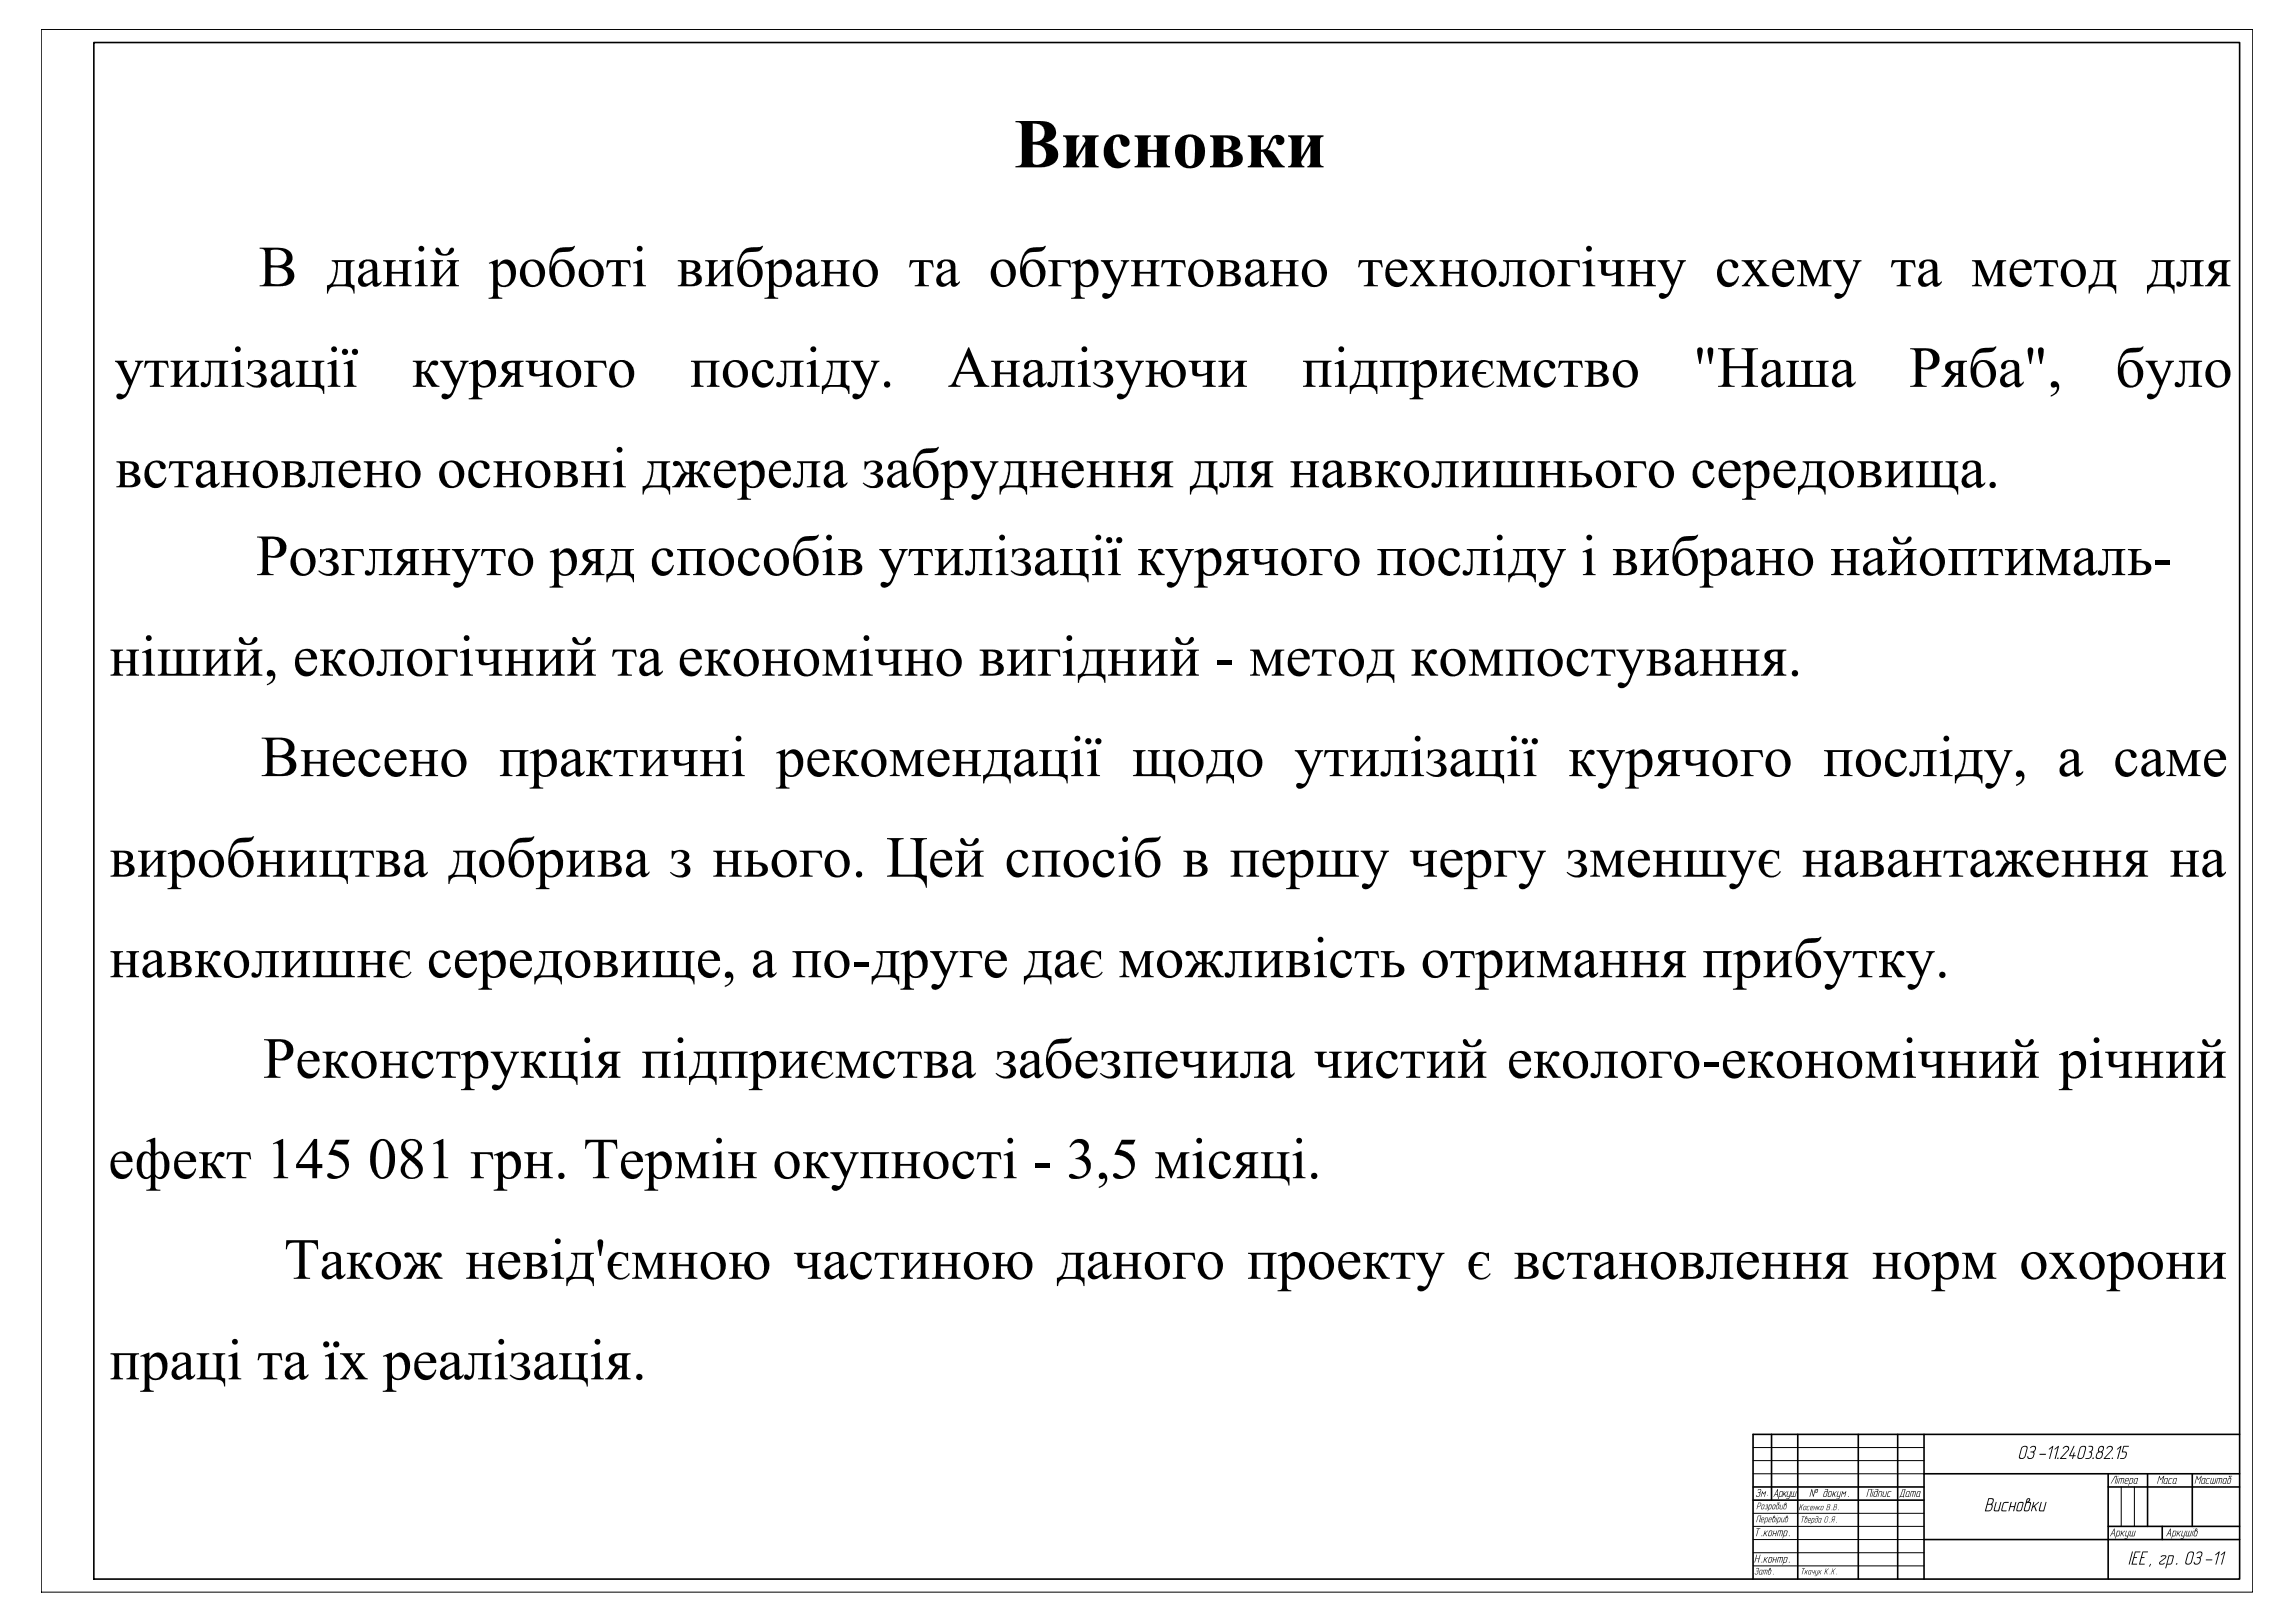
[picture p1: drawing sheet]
<svg xmlns="http://www.w3.org/2000/svg" width="841mm" height="594mm" viewBox="0 0 841 594" stroke-linecap="round" stroke-linejoin="round" font-family="sans-serif">
<!-- layer: 0 -->
<g fill="none" stroke="#000" stroke-width=".59">
<path d="M34.4 15.6h786.3v562.8h-786.3zM649.2 525.4v24M658.8 525.4v53M681 525.4v53M695.4 525.4v53M705.1 525.4v53M705.1 539.8h115.6M772.6 539.8v38.6M787 539.8v19.3M803.4 539.8v19.3M820.7 525.4h-178.3v53M642.4 544.6h62.7"/>
<path d="M642.4 549.4h62.7M772.6 544.6h48.1M772.6 559.1h48.1M792.4 559.1v4.8M705.1 563.9h115.6"/>
</g>
<path d="M15.1 10.8h810.4v572.3h-810.4zM642.4 535h62.7M642.4 539.8h62.7M642.4 530.2h62.7M642.4 554.3h62.7M642.4 559.1h62.7M777.3 544.6v14.5M782.2 544.6v14.5M642.4 563.9h62.7M642.4 568.7h62.7M642.4 573.5h62.7" fill="none" stroke="#000" stroke-width=".37"/>
<g fill="#000">
<path d="M406.4 50.7a4.7 4.7 0 0 1 7.5 .8 1.69 1.69 0 0 1-1.5 2.3 1.69 1.69 0 0 1-1.8-2 1.26 1.26 0 0 0-1-1.7 1.26 1.26 0 0 0-1.5 1.4l-.2 1.4 .2 3.2a3.6 3.6 0 0 0 4.1 3.5l1.7-1.3 .4 .3a5.1 5.1 0 0 1-6.1 2.9 5.1 5.1 0 0 1-3.7-5.6v-1a7 7 0 0 1 1.9-4.2zM457.3 49.6h5.9v.4a1.35 1.35 0 0 0-1.1 1.9v2.9a2.86 2.86 0 0 0 3.1-2.8 2.92 2.92 0 0 1 2.2-2.5 2.92 2.92 0 0 1 3.1 1.2 1.6 1.6 0 0 1-1.1 2.4 1.6 1.6 0 0 1-1.8-2 .62 .62 0 0 0-.7-.4 .62 .62 0 0 0-.5 .6l-1.3 3-.6 .6a4.1 4.1 0 0 1 3.4 2.6l1.4 2.4 .7 .6 .8 .3v.5h-4.5l-3.5-5.7h-.7l.1 4.4a.96 .96 0 0 0 1 .8v.5h-5.9v-.5a1.32 1.32 0 0 0 1.3-1.8l-.1-7.5a1.24 1.24 0 0 0-1.2-1.5zM389.6 49.6h5.9v.4a1.27 1.27 0 0 0-1.1 1.8v5.7l3.3-6.1a1.16 1.16 0 0 0-1.1-1.4v-.4h6v.4a1.26 1.26 0 0 0-1.4 1.6v7.5a1.29 1.29 0 0 0 1.4 1.7v.5h-6v-.5h.4a1.41 1.41 0 0 0 .7-1.6v-5.8l-3.3 5.8v.5a1.08 1.08 0 0 0 1.1 1.1v.5h-5.9v-.5a1.31 1.31 0 0 0 1.3-1.7l-.1-7.8a1.29 1.29 0 0 0-1.2-1.3zM415.8 49.6h5.9v.4a1.22 1.22 0 0 0-1.1 1.7v3.2h3.3v-3.5a1.13 1.13 0 0 0-1.1-1.4v-.4h6v.4a1.24 1.24 0 0 0-1.3 1.6v8.1a1.06 1.06 0 0 0 1.3 1.1v.5h-6v-.5a1.16 1.16 0 0 0 1.1-1.7v-3.5h-3.3v4.1a1.03 1.03 0 0 0 1.1 1.1v.5h-5.9v-.5a1.34 1.34 0 0 0 1.3-1.7l-.1-8.1a1.03 1.03 0 0 0-1.2-1zM472 49.6h6v.4a1.27 1.27 0 0 0-1.1 1.8v5.7l3.3-6.1a1.16 1.16 0 0 0-1.1-1.4v-.4h5.9v.4a1.25 1.25 0 0 0-1.3 1.6v7.5a1.29 1.29 0 0 0 1.3 1.7v.5h-5.9l.2-.5a1.42 1.42 0 0 0 .9-1.6v-5.8l-3.3 5.8v.5a1.08 1.08 0 0 0 1.1 1.1v.5h-6v-.5a1.31 1.31 0 0 0 1.3-1.7v-7.6l-.2-.9-1.1-.6zM140.4 95.3h4.6v.4l-.8 .1-.5 .5-.2 3.3h4.2l-.2-3.4-1.3-.5v-.4h4.6v.4l-.8 .1-.5 .6-.1 7a1.1 1.1 0 0 0 1.4 1.1v.4h-4.6v-.4l.9-.1 .4-.6 .2-3.6h-4.2l.1 3.6 .6 .6 .8 .1v.4h-4.6v-.4l1.2-.4 .2-1v-6.7l-.4-.5-1-.2zM222.5 95.3h8.3l.4 2.6h-.5a1.94 1.94 0 0 0-2.3-1.9h-.9v6.6a1.43 1.43 0 0 0 .3 1.6 1.43 1.43 0 0 0 1.6 .3v.4h-5.2v-.4l1.2-.3 .4-.8v-7.4h-.9a1.9 1.9 0 0 0-2.3 1.9h-.5zM300.8 95.3h4.6v.4l-.8 .1-.5 .5-.1 3.3h4.2l-.1-3.1a1.11 1.11 0 0 0-1.4-.8v-.4h4.6v.4l-1.2 .4-.2 1.1v6.4l.5 .8 .9 .1v.4h-4.6v-.4l1-.2 .3-.5 .2-3.6h-4.2l.1 3.6 .5 .6 .8 .1v.4h-4.6v-.4l1.2-.3 .3-1.4-.1-6.4-.3-.5-1.1-.2zM333.5 95.3h8.3l.4 2.6h-.5a1.94 1.94 0 0 0-2.3-1.9h-.9v6.6a1.43 1.43 0 0 0 .3 1.6 1.43 1.43 0 0 0 1.6 .3v.4h-5.2v-.4l1.3-.4 .3-.9v-7.2h-.9a1.9 1.9 0 0 0-2.3 1.9h-.5zM384.2 95.3h7.9l.4 2.6h-.5a2.01 2.01 0 0 0-2.5-1.9h-2v7.6l.5 .7 1 .2v.4h-4.8v-.4l1.1-.2 .4-.7 .1-6.1a1.33 1.33 0 0 0-.2-1.4 1.33 1.33 0 0 0-1.4-.4zM403.4 95.3h4.5v.4a1.01 1.01 0 0 0-1.2 .6 1.01 1.01 0 0 0 .3 1.2l2.4 4.9 2.2-5.7a.69 .69 0 0 0-.1-.8 .69 .69 0 0 0-.8-.2v-.4h3.1v.4l-.6 .1-.6 .8-4.2 10.3a3.3 3.3 0 0 1-4 2.3 1.11 1.11 0 0 1-.1-1.7 1.11 1.11 0 0 1 1.6 .1l.7 .1 .5-.3 1.4-2.9-3.7-7.7-.5-.7-.9-.4zM414.5 95.3h4.6v.4l-1 .1-.4 .5-.1 3.3h4.1v-3.2l-.4-.5-1-.2v-.4h4.6v.4l-1.3 .4-.2 1.4 .1 6.3 .6 .6 .8 .1v.4h-4.6v-.4l1-.2 .3-.5 .1-3.6h-4.1l.1 3.6 .5 .6 .9 .1v.4h-4.6v-.4l1.1-.4 .3-1.3v-6.4l-.5-.5-.9-.2z"/>
<path d="M425.9 95.3h8.2l.5 2.6h-.5a1.9 1.9 0 0 0-2.4-1.9h-.8v6.6a1.4 1.4 0 0 0 .3 1.6 1.4 1.4 0 0 0 1.6 .3v.4h-5.2v-.4l1.4-.4 .2-1.2v-6.9h-.9a1.9 1.9 0 0 0-2.3 1.9h-.5zM465.4 95.3h4.6v.4l-.8 .1-.5 .5-.1 3.3h4.1l-.1-3.4-1.3-.5v-.4h4.6v.4l-.9 .1-.5 .6-.1 7a1.1 1.1 0 0 0 1.5 1.1v.4h-4.6v-.4l.9-.1 .4-.6 .1-3.6h-4.1v3.6a1.23 1.23 0 0 0 1.4 .7v.4h-4.6v-.4l1.2-.4 .3-1-.1-6.7-.4-.5-1-.2zM498.1 95.3h8.2l.4 2.6h-.4a1.9 1.9 0 0 0-2.4-1.9h-.8v6.6a1.43 1.43 0 0 0 .3 1.6 1.43 1.43 0 0 0 1.6 .3v.4h-5.2v-.4l1.4-.4 .2-1.2v-6.9h-.9a1.9 1.9 0 0 0-2.3 1.9h-.5zM516.7 95.3h4.4v.4a.79 .79 0 0 0-.8 .7 .79 .79 0 0 0 .6 .9l.8 1.3 1.5-2.1a.53 .53 0 0 0 0-.7 .53 .53 0 0 0-.7-.1v-.4h3.3v.4a3.3 3.3 0 0 0-2.3 1.8l-1.3 1.8 2.8 4.1 .8 .8 1 .3v.4h-4.5v-.4a.71 .71 0 0 0 .9-.4 .71 .71 0 0 0-.4-.9l-1.7-2.6-1.9 2.6a.73 .73 0 0 0-.2 .9 .73 .73 0 0 0 .8 .4v.4h-3.1v-.4l1.1-.7 2.9-3.8-2.3-3.3-.7-.7-1-.3zM527.5 95.3h4.6v.4l-.9 .1-.4 .5-.1 3.3h4.1l-.1-3.2-.3-.5-1-.2v-.4h4.6v.4l-.9 .1-.5 .6v7.4a1.23 1.23 0 0 0 1.4 .7v.4h-4.6v-.4l1-.2 .3-.5 .1-3.6h-4.1v3.6l.6 .6 .8 .1v.4h-4.6v-.4l1.2-.4 .3-1.3-.1-6.4-.4-.5-1-.2zM550.8 95.3h8.5v.4l-1.2 .4-.3 1.2 .1 6.3 .4 .7 1 .2v.4h-4.9v-.4a1.41 1.41 0 0 0 1.5-.4 1.41 1.41 0 0 0 .2-1.5v-6.6h-3.1l-.1 6a2.3 2.3 0 0 1-.8 2.5 2.3 2.3 0 0 1-2.7 .1 .96 .96 0 0 1 .3-1.5 .96 .96 0 0 1 1.4 .6 1.38 1.38 0 0 0 1.1-1.8v-4.1a1.46 1.46 0 0 0-1.4-2.1zM570.8 95.3h7.9l.3 2.6h-.4a2.01 2.01 0 0 0-2.5-1.9h-2v7.6l.5 .7 .9 .2v.4h-4.7v-.4l1.1-.2 .4-.7 .1-6.1a1.33 1.33 0 0 0-.2-1.4 1.33 1.33 0 0 0-1.4-.4zM585.4 95.3h4.5v.4l-.8 .1-.5 .5-.1 2.4a1.46 1.46 0 0 0 2.1 1.5l1.6-.6-.1-3.3-.4-.5-.9-.1v-.4h4.6v.4l-.9 .1-.5 .6v7.2a1.14 1.14 0 0 0 1.4 .9v.4h-4.8v-.4l1-.1 .4-.4 .2-3.7-2.1 .7a2.69 2.69 0 0 1-3.3-1l-.1-3.6-.4-.5-.9-.2zM596.4 95.3h4.6v.4l-1 .1-.4 .5-.1 3.3h4.1v-3.2l-.4-.5-1-.2v-.4h4.6v.4l-1.2 .4-.3 1.4 .1 6.3 .6 .6 .8 .1v.4h-4.6v-.4l1-.2 .3-.5 .1-3.6h-4.1l.1 3.6 .5 .6 .9 .1v.4h-4.6v-.4l1.1-.4 .3-1.3-.1-6.4-.4-.5-.9-.2zM607.4 95.3h4.5v.4a1.01 1.01 0 0 0-1.2 .6 1.01 1.01 0 0 0 .4 1.2l2.3 4.9 2.2-5.7a.69 .69 0 0 0-.1-.8 .69 .69 0 0 0-.8-.2v-.4h3.1v.4l-.6 .1-.6 .8-4.1 10.3a3.3 3.3 0 0 1-4.2 2.3 1.1 1.1 0 0 1-.1-1.6 1.1 1.1 0 0 1 1.5-.1 1.5 1.5 0 0 0 2.2-1.4l.6-1.6-3.4-7.2-.9-1.3-.8-.3zM638.2 95.3h4.5v.4a.72 .72 0 0 0-.8 .6 .72 .72 0 0 0 .5 .8l1 1.5 1.4-2.2a.53 .53 0 0 0-.1-.6 .53 .53 0 0 0-.6-.1v-.4h3.3v.4a3.3 3.3 0 0 0-2.3 1.8l-1.3 1.8 2.3 3.4a2.6 2.6 0 0 0 2.3 1.8v.4h-4.5v-.4h.2a.81 .81 0 0 0 .7-.7 .81 .81 0 0 0-.5-.9l-1.6-2.3-1.7 2.4a.79 .79 0 0 0-.5 .9 .79 .79 0 0 0 .9 .6v.4h-3.1v-.4l1.1-.7 2.9-3.8-1.8-2.6a2.39 2.39 0 0 0-2.3-1.7zM671.8 95.3h4.4v.4a.95 .95 0 0 0-1.1 .4 .95 .95 0 0 0 .2 1.2l2.4 5.1 2.3-5.7a.71 .71 0 0 0-.1-.8 .71 .71 0 0 0-.9-.2v-.4h3.2v.4l-.6 .1-.6 .8-4.2 10.3a3.5 3.5 0 0 1-3.9 2.4 1.08 1.08 0 0 1-.5-1.6 1.08 1.08 0 0 1 1.6-.2 1.55 1.55 0 0 0 2.2-1.4l.7-1.6-3.4-7.2-1-1.3-.7-.3z"/>
<path d="M693.3 95.3h8.3l.4 2.6h-.4a1.94 1.94 0 0 0-2.4-1.9h-.9v6.6a1.43 1.43 0 0 0 .4 1.6 1.43 1.43 0 0 0 1.5 .3v.4h-5.2v-.4l1.3-.3 .3-1v-7.2h-.8a1.9 1.9 0 0 0-2.4 1.9h-.5zM745.7 95.3h8.2l.4 2.6h-.5a1.9 1.9 0 0 0-2.3-1.9h-.8v6.6a1.4 1.4 0 0 0 .2 1.6 1.4 1.4 0 0 0 1.6 .3v.4h-5.1v-.4l1.3-.4 .2-1.2v-6.9h-.8a1.91 1.91 0 0 0-2.4 1.9h-.4zM799 95.3h8.6v.4l-1.3 .4-.2 .7 .1 7 .4 .5 1 .2v.4h-5v-.4a1.41 1.41 0 0 0 1.5-.4 1.41 1.41 0 0 0 .3-1.5v-6.6h-3.2l-.1 6.4a2.17 2.17 0 0 1-1 2.2 2.17 2.17 0 0 1-2.5-.2 .96 .96 0 0 1 .5-1.3 .96 .96 0 0 1 1.3 .6 1.33 1.33 0 0 0 1-1.8v-5.5l-.4-.5-1-.2zM258.4 95.3h4.6v.4l-.8 .1-.5 .5-.1 5.6 4.1-4.7-.3-1.2-1-.3v-.4h4.5v.4l-.9 .1-.4 .4-.2 .8 .1 6.9 .4 .4 1 .2v.4h-4.6v-.4l1-.2 .3-.5 .1-5.7-4.1 4.8 .2 1.2 1 .4v.4h-4.4v-.4l1.2-.4 .3-.8-.1-6.9-.5-.6-.9-.1zM630.4 96.6a3.9 3.9 0 0 1 6.5 .3 1.08 1.08 0 0 1-1.1 1.3 1.08 1.08 0 0 1-1-1.4 1.95 1.95 0 0 0-2-1 1.95 1.95 0 0 0-1.6 1.7l-.3 1.4 .1 1.6a2.95 2.95 0 0 0 1.7 2.7 2.95 2.95 0 0 0 3.2-.5l1-1.6 .4 .1-1 2.3a3.9 3.9 0 0 1-4.5 1.4 3.9 3.9 0 0 1-2.5-3.9l.1-2.6zM658.6 95.3h3.3l3 7.1 3-7.1h3.3v.4l-1 .1-.5 .8v7a1.15 1.15 0 0 0 1.5 .9v.4h-4.7v-.4l1.2-.4 .2-.7v-6.5l-3.3 8h-.4l-3.4-8v6.7a1.14 1.14 0 0 0 1.4 .9v.4h-3.6v-.4l1.2-.4 .2-1v-6.7l-.6-.6-.8-.1zM722.6 95.3h3.4l3 7.1 3-7.1h3.2v.4l-.9 .1-.4 .4-.2 .8 .1 6.9 .6 .5 .8 .1v.4h-4.6v-.4l.8-.1 .6-.8v-6.7l-3.3 8h-.4l-3.5-8 .1 6.9 .2 .4 1.2 .3v.4h-3.7v-.4l1.2-.4 .3-1-.1-6.8-.5-.5-.9-.1zM42.1 132.1h4.5v.4a1.03 1.03 0 0 0-1.2 .6 1.03 1.03 0 0 0 .4 1.3l2.3 4.7 2.2-5.6a.69 .69 0 0 0 0-.8 .69 .69 0 0 0-.8-.2v-.4h3v.4l-.5 .2-.6 .7-4.1 10.1a3.4 3.4 0 0 1-4.2 2.5 1.13 1.13 0 0 1-.1-1.7 1.13 1.13 0 0 1 1.6 .1l.7 .1 .6-.3 1.4-2.9-3.6-7.5-.8-1-.8-.3zM53.2 132.1h8.2l.5 2.6h-.5a1.9 1.9 0 0 0-2.4-1.9h-.8v6.6a1.35 1.35 0 0 0 .2 1.6 1.35 1.35 0 0 0 1.5 .3l.2 .4h-5.2v-.4l1.4-.4 .2-1.2v-6.9h-.9a1.91 1.91 0 0 0-2.3 1.9h-.5zM62.5 132.1h4.6v.4l-.8 .1-.6 .6v5.5l4.1-4.7-.3-1.2-1-.3v-.4h4.5v.4l-1.3 .4-.2 .7 .1 7 .4 .5 1 .2v.4h-4.7v-.4l1.1-.2 .3-.7 .1-5.4-4.1 4.7 .2 1.3 1 .3v.4h-4.4v-.4l1.2-.3 .2-1.1v-6.8l-.4-.4-1-.2zM75.1 132.1h8.5v.4l-1.2 .4-.2 .7v7l.4 .5 1 .2v.4h-4.9v-.4a1.41 1.41 0 0 0 1.5-.3 1.41 1.41 0 0 0 .2-1.6v-6.6h-3.1l-.1 6a2.33 2.33 0 0 1-.8 2.5 2.33 2.33 0 0 1-2.7 .1 .96 .96 0 0 1 .3-1.5 .96 .96 0 0 1 1.4 .6 1.1 1.1 0 0 0 1-1.4v-6l-.5-.4-.8-.2zM90.9 132.1l1 .2 1.1-.3a3.1 3.1 0 0 1 4.3 2.5 2.94 2.94 0 0 1-2.4 2 2.74 2.74 0 0 1 2.9 3 2.74 2.74 0 0 1-3.3 2.4l-.3 .1a5.3 5.3 0 0 1-3.9-1.8l.2-.3 .8 .5a2.65 2.65 0 0 0 4.5-1 2.25 2.25 0 0 0-2.7-2.5v-.6a1.93 1.93 0 0 0 2.4-2.4 1.93 1.93 0 0 0-3.3-.8l-1 2h-.3z"/>
<path d="M161.3 132.1h4.4v.4a1.03 1.03 0 0 0-1.1 .6 1.03 1.03 0 0 0 .3 1.3l2.4 4.7 2.3-5.8a.68 .68 0 0 0-.3-.7 .68 .68 0 0 0-.7-.1v-.4h3.1v.4l-.6 .2-.6 .7-4.1 10.1a3.4 3.4 0 0 1-4.2 2.5 1.13 1.13 0 0 1-.1-1.7 1.13 1.13 0 0 1 1.7 .1l.7 .1 .6-.4 1.3-2.8-3.6-7.5-.7-1-.8-.3zM192.6 132.1h4.5v.4l-.8 .1-.5 .5-.1 2.5a1.52 1.52 0 0 0 .7 1.4 1.52 1.52 0 0 0 1.6-.1l1.4-.5v-2a1.26 1.26 0 0 0-.1-1.4 1.26 1.26 0 0 0-1.3-.5v-.4h4.6v.4l-.9 .1-.4 .4-.2 .9 .1 6.8 .6 .5 .8 .1v.4h-4.8v-.4a1.35 1.35 0 0 0 1.4-.4 1.35 1.35 0 0 0 .2-1.5v-2.3l-2.1 .7a2.93 2.93 0 0 1-3.2-.9l-.2-3.3a1.02 1.02 0 0 0-1.3-1.1zM214.1 132.1h7.9l.3 2.6h-.4a1.97 1.97 0 0 0-2.5-1.9h-2v7.8l.5 .5 .9 .2v.4h-4.7v-.4l1.2-.2 .2-.5 .2-6.2a1.31 1.31 0 0 0-.2-1.5 1.31 1.31 0 0 0-1.4-.4zM253.2 132.1h10.5v.4l-.9 .1-.4 .4-.2 .9 .1 6.6 .4 .6 1 .2v.4h-4.6v-.4l1.1-.3 .3-.8v-7.4h-4.1v7.7l.5 .6 .9 .2v.4h-4.6v-.4l1.2-.3 .2-.8v-7l-.5-.6-.9-.1zM277 133.1a3.8 3.8 0 0 1 6.4 1 1.11 1.11 0 0 1-1.4 .9 1.11 1.11 0 0 1-.8-1.4 2.01 2.01 0 0 0-2.2-.9 2.01 2.01 0 0 0-1.5 1.8l-.1 2.8a3 3 0 0 0 4.6 2.5l1.3-1.9 .3 .1-.3 1.1a3.9 3.9 0 0 1-4.3 2.8 3.9 3.9 0 0 1-3.4-3.9l.2-2.7zM286 132.1h8.5v.4l-.9 .1-.4 .4-.2 .6 .1 7.1 .4 .4 1 .2v.4h-5v-.4a1.39 1.39 0 0 0 1.5-.3 1.39 1.39 0 0 0 .3-1.6v-6.6h-3.2v6a2.33 2.33 0 0 1-.9 2.5 2.33 2.33 0 0 1-2.6 .1 .97 .97 0 0 1 .3-1.5 .97 .97 0 0 1 1.4 .6 1.4 1.4 0 0 0 1-1.9l.1-4a1.4 1.4 0 0 0-.1-1.4 1.4 1.4 0 0 0-1.3-.7zM311.9 132.1h4.4v.4a1.03 1.03 0 0 0-1.1 .6 1.03 1.03 0 0 0 .3 1.3l2.4 4.7 2.2-5.8a.66 .66 0 0 0-.1-.7 .66 .66 0 0 0-.8-.1v-.4h3.1v.4l-.6 .2-.6 .7-4.1 10.1a3.4 3.4 0 0 1-4.2 2.5 1.13 1.13 0 0 1-.1-1.7 1.13 1.13 0 0 1 1.7 .1l.7 .1 .6-.4 1.3-2.8-3.6-7.5-.8-1-.7-.3zM363.2 132.1h4.6v.4l-.8 .1-.5 .5-.1 3.3h4.1v-3.2a1.15 1.15 0 0 0-1.4-.7v-.4h4.6v.4l-1.3 .4-.1 .8v6.8l.4 .6 1 .2v.4h-4.6v-.4l1-.2 .3-.5 .1-3.5h-4.1l.1 3.4 .3 .6 1 .2v.4h-4.6v-.4l1.2-.3 .3-1.1-.1-6.6-.3-.6-1.1-.2zM385.3 132.1h8.5v.4l-1.2 .4-.2 1.5v6.2l.5 .5 .9 .2v.4h-4.9v-.4a1.41 1.41 0 0 0 1.5-.3 1.41 1.41 0 0 0 .3-1.6v-6.6h-3.2l-.1 6a2.39 2.39 0 0 1-.8 2.5 2.39 2.39 0 0 1-2.6 .2 .97 .97 0 0 1 .1-1.5 .97 .97 0 0 1 1.5 .5 1.1 1.1 0 0 0 1-1.4v-6l-.5-.4-.8-.2zM401.1 132.1l1 .2 1.1-.3a3.1 3.1 0 0 1 4.4 2.5 2.94 2.94 0 0 1-2.5 2 2.74 2.74 0 0 1 2.9 3 2.74 2.74 0 0 1-3.3 2.4l-.3 .1a5.3 5.3 0 0 1-3.9-1.8l.2-.3 .8 .5a2.65 2.65 0 0 0 4.5-1 2.25 2.25 0 0 0-2.7-2.5v-.6a1.93 1.93 0 0 0 2.4-2.4 1.93 1.93 0 0 0-3.3-.8l-.9 2h-.4zM408.8 132.1h4.4v.4a1.03 1.03 0 0 0-1.1 .6 1.03 1.03 0 0 0 .3 1.3l2.4 4.7 2.2-5.6a.69 .69 0 0 0-.1-.8 .69 .69 0 0 0-.8-.2v-.4h3.1v.4l-.6 .2-.6 .7-4.1 10.1a3.3 3.3 0 0 1-4.1 2.5 1.12 1.12 0 0 1-.2-1.7 1.12 1.12 0 0 1 1.7 .1l.7 .1 .5-.3 1.4-2.9-3.6-7.5-.8-1-.7-.3zM435.6 132.1h4.5v.4l-.9 .1-.5 .5-.1 2.5a1.52 1.52 0 0 0 .8 1.4 1.52 1.52 0 0 0 1.6-.1l1.4-.5v-2.8l-.3-.8-1.2-.3v-.4h4.6v.4l-.8 .1-.5 .4-.1 .9 .1 6.8 .6 .5 .7 .1v.4h-4.8v-.4a1.35 1.35 0 0 0 1.4-.4 1.35 1.35 0 0 0 .3-1.5v-2.3l-2.2 .7a3 3 0 0 1-3.2-.9l-.1-3.3a1.02 1.02 0 0 0-1.3-1.1z"/>
<path d="M446.5 132.1h4.6v.4l-.9 .1-.5 .8v5.3l4.1-4.7-.3-1.2-1-.3v-.4h4.5v.4l-1.3 .4-.2 .7 .1 7 .4 .5 1 .2v.4h-4.7v-.4l1.1-.2 .3-.7 .1-5.4-4.1 4.7 .2 1.3 1 .3v.4h-4.4v-.4l1.2-.3 .2-1.1v-6.8l-.4-.4-1-.2zM477.5 132.1h10.4v.4l-.8 .1-.5 .4-.1 .9 .1 6.8 .4 .4 .9 .2v.4h-4.6v-.4l1-.2 .4-.7 .1-7.6h-4.1v7.8l.4 .5 1 .2v.4h-4.6v-.4l1.2-.3 .2-.8v-7l-.4-.5-1-.2zM505.7 132.1h10.5v.4l-1.3 .4-.2 1.3v6.3l.5 .6 1 .2v.4h-4.6v-.4l1.2-.4 .2-.7v-7.4h-4.1v7.7l.5 .6 .9 .2v.4h-4.6v-.4l1.2-.3 .3-1.3-.1-6.3-.4-.7-1-.2zM527.8 132.1h4.6v.4l-.8 .1-.6 .5v5.6l4.1-4.7-.3-1.2-1-.3v-.4h4.5v.4l-.9 .1-.5 .4-.1 .9v6.6l.5 .6 1 .2v.4h-4.7v-.4l1.1-.2 .3-.7 .1-5.4-4.1 4.7 .2 1.3 1 .3v.4h-4.4v-.4l1.2-.3 .3-1.3-.1-6.4-.4-.6-1-.2zM540.7 133.3l.1-.1a4.5 4.5 0 0 1 5.3-.9l.9-.2v3h-.4a2.39 2.39 0 0 0-2.3-2.6 2.39 2.39 0 0 0-2.5 2.4l-.3 1.4h3.1v.6h-3.2a3.6 3.6 0 0 0 2.2 4.3 3.4 3.4 0 0 0 3.7-1.5l.3 .2-.1 .1a4.4 4.4 0 0 1-5.1 1.6 4.4 4.4 0 0 1-2.9-4.4l.2-2.1zM548.4 132.1h3.3l3.1 7.1 2.9-7.1h3.2v.4l-.8 .1-.5 .4-.1 .6 .1 7.1 .5 .5 .8 .1v.4h-4.6v-.4l1.2-.4 .2-.7 .1-6.5-3.4 8h-.4l-3.4-8v5.7a1.33 1.33 0 0 0 .1 1.4 1.33 1.33 0 0 0 1.3 .5v.4h-3.6v-.4l1.2-.3 .2-1.3v-6.3l-.4-.7-1-.2zM563.5 133.3a3.8 3.8 0 0 1 6.4 .8 1.16 1.16 0 0 1-1.5 .8 1.16 1.16 0 0 1-.7-1.5 2.13 2.13 0 0 0-2.4-.6 2.13 2.13 0 0 0-1.4 2.1v2.4a2.96 2.96 0 0 0 1.8 2.7 2.96 2.96 0 0 0 3.2-.5l1-1.6 .3 .1a4 4 0 0 1-4.2 4 4 4 0 0 1-3.8-4.2l.1-2.4zM571.4 132.1h8.2l.5 2.6h-.5a1.9 1.9 0 0 0-2.4-1.9h-.8v6.6a1.35 1.35 0 0 0 .2 1.6 1.35 1.35 0 0 0 1.5 .3l.2 .4h-5.2v-.4l1.4-.4 .2-1.2v-6.9h-.9a1.9 1.9 0 0 0-2.3 1.9h-.5zM629.6 127.6h6.1v.3h-.6a1.52 1.52 0 0 0-1.4 2.1v4.1h6.5v-4.1a1.64 1.64 0 0 0-.3-1.6 1.64 1.64 0 0 0-1.7-.5v-.3h6v.3a1.62 1.62 0 0 0-1.6 .4 1.62 1.62 0 0 0-.4 1.7v9.2a1.61 1.61 0 0 0 .3 1.7 1.61 1.61 0 0 0 1.7 .4v.4h-6v-.4a1.64 1.64 0 0 0 1.7-.4 1.64 1.64 0 0 0 .3-1.7v-4.3h-6.5v4.3a1.51 1.51 0 0 0 1.4 2.1h.6v.4h-6.1v-.4a1.62 1.62 0 0 0 1.7-.4 1.62 1.62 0 0 0 .3-1.7v-9.2a1.61 1.61 0 0 0-.3-1.7 1.61 1.61 0 0 0-1.7-.4zM786.3 132.1h4.4v.4a1.03 1.03 0 0 0-1.2 .6 1.03 1.03 0 0 0 .4 1.3l2.3 4.7 2.3-5.8a.66 .66 0 0 0-.2-.7 .66 .66 0 0 0-.7-.1v-.4h3.1v.4l-.6 .2-.6 .7-4.1 10.1a3.4 3.4 0 0 1-4.2 2.5 1.13 1.13 0 0 1-.1-1.7 1.13 1.13 0 0 1 1.7 .1l.6 .1 .7-.4 1.3-2.8-3.6-7.5-.8-1-.7-.3zM798.5 132.1h8.5v.4l-.9 .1-.4 .4-.2 .9 .1 6.6 .4 .6 1 .2v.4h-4.9v-.4a1.41 1.41 0 0 0 1.5-.3 1.41 1.41 0 0 0 .2-1.6v-6.6h-3.1l-.1 6a2.32 2.32 0 0 1-.9 2.5 2.32 2.32 0 0 1-2.6 .1 .95 .95 0 0 1 .3-1.4 .95 .95 0 0 1 1.4 .5 1.45 1.45 0 0 0 1.1-1.9l-.1-5.2-.5-.7-.8-.2zM108.4 132.1h4.6v.4l-.8 .1-.6 .5v7a.81 .81 0 0 0 .2 .8 .81 .81 0 0 0 .9 .1h1.7a.95 .95 0 0 0 1.2-.2 .95 .95 0 0 0 .1-1.1v-5.3a1.26 1.26 0 0 0-.2-1.4 1.26 1.26 0 0 0-1.3-.5v-.4h4.6v.4l-.8 .1-.5 .4-.1 .9v6.4l.2 .6 1.2 .4v3h-.3a2.77 2.77 0 0 0-3.6-2.6h-6.5v-.4l1.2-.3 .2-.8v-7l-.5-.6-.9-.1z"/>
<path d="M151.3 132.1h4.8v.4a1.31 1.31 0 0 0-1.5 .4 1.31 1.31 0 0 0-.2 1.5v1.8a2.46 2.46 0 0 0 2.8-2.3 1.96 1.96 0 0 1 1.3-1.7 1.96 1.96 0 0 1 2.1 .6v.2a1.26 1.26 0 0 1-2.1 .6l-.7 .5-.6 1.5a.6 .6 0 0 0-.6 .6 .6 .6 0 0 0 .6 .6l1.4 2.3a3.1 3.1 0 0 0 2.5 2.2v.4h-2.9l-1.7-2.8a2.9 2.9 0 0 0-1.8-2h-.3v2.5a1.34 1.34 0 0 0 .2 1.5 1.34 1.34 0 0 0 1.5 .4v.4h-4.8v-.4l1.2-.3 .2-.8v-7l-.5-.6-.9-.1zM654.6 132.1h4.6v.4l-.8 .1-.6 .6v7a.89 .89 0 0 0 1.3 .8h1.2a.94 .94 0 0 0 1-.2 .94 .94 0 0 0 .2-1.1v-6.3l-.5-.7-1-.2v-.4h4.5v.4a1.28 1.28 0 0 0-1.3 1.9v5.3a.94 .94 0 0 0 .2 1.1 .94 .94 0 0 0 1.1 .2h1.2a.95 .95 0 0 0 1.2-.2 .95 .95 0 0 0 0-1.2l-.1-6.5-.3-.4-1-.2v-.4h4.6v.4l-1 .2-.4 .7-.1 5.8a1.5 1.5 0 0 0 1.5 2.1v.4h-15.5v-.4l1.2-.4 .3-.9-.1-6.8-.4-.5-1-.2zM751.9 140a1.95 1.95 0 0 1 2.4 .4 1.95 1.95 0 0 1 .1 2.3 4.1 4.1 0 0 1-2.9 2.5v-.4a2.5 2.5 0 0 0 2-3.2 1.17 1.17 0 0 1-1.7 0 1.17 1.17 0 0 1 .1-1.6zM54 170.3a3.9 3.9 0 0 1 6.7 .4 1.09 1.09 0 0 1-1.3 1.1 1.09 1.09 0 0 1-.8-1.4 1.9 1.9 0 0 0-1.9-1 1.9 1.9 0 0 0-1.7 1.4l-.4 1.8 .2 1.5a2.95 2.95 0 0 0 1.7 2.7 2.95 2.95 0 0 0 3.2-.4l1-1.7 .3 .2-.7 1.8a3.9 3.9 0 0 1-4.6 1.9 3.9 3.9 0 0 1-2.7-4.2l.1-2.3zM62.2 169h8.3l.4 2.5h-.5a1.94 1.94 0 0 0-2.4-1.9h-.8v6.7a1.41 1.41 0 0 0 .3 1.5 1.41 1.41 0 0 0 1.6 .3v.4h-5.2v-.4l1.3-.3 .3-.8v-7.4h-.9a1.9 1.9 0 0 0-2.3 1.9h-.5zM81 169h4.6v.3l-.9 .2-.5 .5-.1 3.2h4.2l-.1-3.2-.5-.5-.9-.2v-.3h4.6v.3l-1.1 .3-.3 .6 .1 7.3a1.13 1.13 0 0 0 1.3 .6v.4h-4.6v-.4h.7l.6-.5 .2-3.7h-4.2l.1 3.5 .4 .5 1 .2v.4h-4.6v-.4h.7l.5-.4 .2-.7v-6.6a1.1 1.1 0 0 0-1.4-1.1zM114.3 169h8.5v.3l-1.1 .3-.3 1 .1 6.9 .5 .5 .8 .1v.4h-4.9v-.4a1.37 1.37 0 0 0 1.5-.3 1.37 1.37 0 0 0 .3-1.5v-6.7h-3.2l-.1 6a2.29 2.29 0 0 1-.8 2.5 2.29 2.29 0 0 1-2.6 .1 .95 .95 0 0 1 .3-1.5 .95 .95 0 0 1 1.3 .6 1.45 1.45 0 0 0 1.1-1.8v-5.2l-.3-.6-1.1-.4zM133.3 169h4.6v.3l-1 .2-.4 .5-.1 3.2h4.2l-.1-3.2a1.14 1.14 0 0 0-1.4-.7v-.3h4.6v.3l-1.2 .5-.2 1.3v6.4l.6 .5 .8 .1v.4h-4.6v-.4h.7l.6-.5 .2-3.7h-4.2l.1 3.6a1.15 1.15 0 0 0 1.4 .6v.4h-4.6v-.4l1.2-.3 .2-1.4v-6.3l-.6-.6-.8-.2zM172.7 170.3l.2-.2a3.8 3.8 0 0 1 6.5 .6 1.11 1.11 0 0 1-1.3 1.1 1.11 1.11 0 0 1-.9-1.4 1.87 1.87 0 0 0-1.8-1 1.87 1.87 0 0 0-1.6 1.4l-.5 1.3 .1 2a2.99 2.99 0 0 0 1.7 2.7 2.99 2.99 0 0 0 3.3-.4l.9-1.7 .4 .2-.7 1.8a3.9 3.9 0 0 1-4.5 1.9 3.9 3.9 0 0 1-2.8-4l.1-2.3zM180.8 169h4.6v.3l-1.1 .3-.2 .4-.1 3.2h4.1v-3.2a1.16 1.16 0 0 0-1.4-.7v-.3h4.6v.3l-1.1 .3-.3 .6v7.3a1.15 1.15 0 0 0 1.4 .6v.4h-4.6v-.4h.7l.6-.5 .1-3.7h-4.1l.1 3.6a1.13 1.13 0 0 0 1.3 .6v.4h-4.6v-.4l1.2-.3 .3-.8-.1-7a1.23 1.23 0 0 0-1.4-.7zM213 169h4.6v.3l-1.1 .3-.2 .4-.1 3.2h4.1l-.1-3.2-.5-.5-.9-.2v-.3h4.6v.3l-1.1 .3-.2 .6v7.3a1.13 1.13 0 0 0 1.3 .6v.4h-4.6v-.4h.8l.5-.5 .2-3.7h-4.1l.1 3.6a1.13 1.13 0 0 0 1.3 .6v.4h-4.6v-.4l1.2-.3 .3-1.5-.1-6.3-.6-.5-.8-.2zM246.8 169.2a2.21 2.21 0 0 1 3.4 2 2.35 2.35 0 0 0 2.4 1.9v-1.5a1.59 1.59 0 0 0-1.5-2.3v-.3h4.7v.3a1.62 1.62 0 0 0-1.5 2.3v1.5a2.56 2.56 0 0 0 2.6-2.5 1.91 1.91 0 0 1 1.3-1.6 1.91 1.91 0 0 1 2.1 .6 1.06 1.06 0 0 1-.6 1.1 1.06 1.06 0 0 1-1.2-.2 1.41 1.41 0 0 0-1.4 1.5l-1 1.2a6.1 6.1 0 0 1 2.9 3.8l.5 .7 1.1 .4v.4h-2.8l-2.1-4-.8-.8h-.6v2.5a1.41 1.41 0 0 0 1.5 1.9v.4h-4.7v-.4a1.59 1.59 0 0 0 1.5-2.2v-2.2l-.9 .1-2.6 4.7h-2.8v-.4a3.5 3.5 0 0 0 2.5-2.8 2.94 2.94 0 0 1 2-2.1l-.8-.8-.6-1.3a1.05 1.05 0 0 0-1.8-.4 .93 .93 0 0 1-.9-.4 .93 .93 0 0 1 .1-1.1z"/>
<path d="M292.1 169h8.5v.3l-1.2 .5-.2 .6v7l.6 .6 .8 .1v.4h-4.9v-.4a1.37 1.37 0 0 0 1.5-.3 1.37 1.37 0 0 0 .2-1.5v-6.7h-3.1l-.1 6.2a2.2 2.2 0 0 1-1 2.4 2.2 2.2 0 0 1-2.6-.1 .96 .96 0 0 1 .5-1.4 .96 .96 0 0 1 1.3 .6 1.4 1.4 0 0 0 1.1-1.8l-.1-5.4-.3-.5-1-.3zM316.8 169h1.3a3.6 3.6 0 0 1 5.1 1.8 2.63 2.63 0 0 1-2.4 2.6 2.74 2.74 0 0 1 2.8 2.9 2.74 2.74 0 0 1-3.2 2.5h-.6a5.1 5.1 0 0 1-3.6-1.8l.2-.3 1.2 .8a2.51 2.51 0 0 0 4.1-1.3 2.29 2.29 0 0 0-2.7-2.5v-.6a1.93 1.93 0 0 0 2.4-2.2 1.93 1.93 0 0 0-3-1.2l-.9 1.2-.4 1.1h-.3zM355.4 169h4.5v.3a1.02 1.02 0 0 0-1.1 .6 1.02 1.02 0 0 0 .3 1.3l2.3 4.8 2.3-5.9a.66 .66 0 0 0-.2-.7 .66 .66 0 0 0-.7-.1v-.3h3.1v.3l-.6 .2-.5 .6-4.2 10.2a3.2 3.2 0 0 1-4.3 2.5 1.12 1.12 0 0 1 0-1.7 1.12 1.12 0 0 1 1.6 .1l.9 .1 .6-.5 1.2-2.7-3.5-7.3-.9-1.2-.8-.3zM377.3 169h4.6v.3l-.8 .2-.5 .5-.1 3.2h4.2l-.1-3.2-.5-.5-.9-.2v-.3h4.6v.3l-1.1 .3-.3 .6v7.3a1.13 1.13 0 0 0 1.4 .6v.4h-4.6v-.4h.7l.6-.5 .2-3.7h-4.2l.1 3.6a1.13 1.13 0 0 0 1.3 .6v.4h-4.6v-.4l1.2-.3 .3-1.5-.1-6.3-.5-.5-.9-.2zM398.2 169h4.7v.3l-.9 .2-.5 .5-.1 3.2h4.1l-.1-3.2a1.14 1.14 0 0 0-1.3-.7v-.3h4.6v.3l-1.3 .5-.1 .8v6.8l.4 .5 1 .2v.4h-4.6v-.4h.7l.6-.7 .1-3.5h-4.1l.1 3.5 .3 .5 1.1 .2v.4h-4.7v-.4l1.2-.3 .3-1.1-.1-6.6-.3-.6-1.1-.2zM409.7 169h4.6v.3l-1.2 .3-.2 .4-.1 3.2h4.2l-.1-3.2a1.14 1.14 0 0 0-1.4-.7v-.3h4.6v.3l-1.1 .3-.3 .4 .1 7.5a1.13 1.13 0 0 0 1.3 .6v.4h-4.6v-.4l.9-.1 .4-.4 .2-3.7h-4.2l.1 3.6a1.13 1.13 0 0 0 1.4 .6v.4h-4.6v-.4l1.2-.3 .2-1.1v-6.6l-.4-.6-1-.2zM448.3 169h8.5v.3l-1.1 .3-.3 .8v7.1l.5 .5 .9 .1v.4h-5v-.4a1.36 1.36 0 0 0 1.6-.3 1.36 1.36 0 0 0 .2-1.5v-6.7h-3.2v6a2.31 2.31 0 0 1-.9 2.5 2.31 2.31 0 0 1-2.6 .1 .96 .96 0 0 1 .3-1.5 .96 .96 0 0 1 1.4 .6 1.4 1.4 0 0 0 1-1.8l.1-4a1.44 1.44 0 0 0-1.4-2.2zM472.9 169h4.6v.3l-.9 .2-.5 .5v3.2h4.1l-.1-3.2a1.14 1.14 0 0 0-1.3-.7v-.3h4.6v.3l-1.3 .5-.2 1.3 .1 6.4 .5 .5 .9 .1v.4h-4.6v-.4h.6l.6-.5 .2-3.7h-4.1v3.6a1.15 1.15 0 0 0 1.4 .6v.4h-4.6v-.4l1.2-.3 .3-1.4-.1-6.2-.5-.7-.9-.2zM503.9 169h4.7v.3a1.34 1.34 0 0 0-1.4 .4 1.34 1.34 0 0 0-.2 1.5v1.9a2.46 2.46 0 0 0 2.7-2.4 1.96 1.96 0 0 1 1.4-1.7 1.96 1.96 0 0 1 2.1 .6 1.1 1.1 0 0 1-.7 1.1 1.1 1.1 0 0 1-1.2-.3 2.3 2.3 0 0 0-1.6 2.1 .58 .58 0 0 0-.5 .5 .58 .58 0 0 0 .5 .6l1.5 2.3a2.91 2.91 0 0 0 2.4 2.2v.4h-2.8l-1.7-2.8a2.9 2.9 0 0 0-1.8-2h-.3v2.6a1.31 1.31 0 0 0 .2 1.4 1.31 1.31 0 0 0 1.4 .4v.4h-4.7v-.4h.7l.5-.4 .2-.7v-7l-.5-.5-.9-.2zM526.1 169h8.5v.3l-1.1 .3-.3 1v6.9l.6 .5 .8 .1v.4h-4.9v-.4a1.37 1.37 0 0 0 1.5-.3 1.37 1.37 0 0 0 .3-1.5v-6.7h-3.3v6a2.29 2.29 0 0 1-.8 2.5 2.29 2.29 0 0 1-2.7 .1 .95 .95 0 0 1 .3-1.5 .95 .95 0 0 1 1.4 .6 1.45 1.45 0 0 0 1.1-1.8l-.1-5.2-.2-.6-1.1-.4zM535.6 169h4.6v.3l-1.1 .3-.3 .5-.1 5.5 4.2-4.8-.3-1-1-.5v-.3h4.4v.3l-1.2 .5-.2 .6v7l.6 .6 .8 .1v.4h-4.6v-.4l.9-.1 .5-.8 .1-5.5-4.2 4.8 .3 1.3 1 .3v.4h-4.4v-.4l1.2-.3 .2-1.1-.1-6.8-.4-.4-.9-.2zM547 169h4.6v.3l-1.1 .3-.3 .6v6.6a.92 .92 0 0 0 .3 .9 .92 .92 0 0 0 1 .1h1.4a.83 .83 0 0 0 .9-.3 .83 .83 0 0 0 .1-.9l-.1-6.6-.4-.5-1-.2v-.3h4.5v.3l-.8 .2-.5 .6v6.8a.85 .85 0 0 0 .3 .9 .85 .85 0 0 0 1 0h1.2a.93 .93 0 0 0 1.1-.2 .93 .93 0 0 0 .1-1.2l-.1-6.4-.4-.5-1-.2v-.3h4.7v.3l-.9 .2-.5 .4-.1 6.1a1.46 1.46 0 0 0 1.5 2.1v.4h-15.5v-.4l1.2-.4 .2-1.2v-6.6l-.4-.4-1-.2z"/>
<path d="M563.4 169h4.6v.3l-1.1 .3-.3 .4v3.2h4.1l-.1-3.2a1.14 1.14 0 0 0-1.3-.7v-.3h4.6v.3l-1.1 .3-.4 .7 .1 7.1 .4 .5 1 .2v.4h-4.6v-.4l.9-.1 .4-.6 .1-3.5h-4.1v3.5l.4 .5 1 .2v.4h-4.6v-.4l1.2-.3 .3-1.1-.1-6.6-.4-.6-1-.2zM595.1 169h7.9l.4 2.6h-.5a1.95 1.95 0 0 0-2.5-2h-2l.1 7.8 .5 .6 .9 .1v.4h-4.8v-.4l1.1-.2 .4-.7 .1-6a1.34 1.34 0 0 0-.2-1.5 1.34 1.34 0 0 0-1.4-.4zM621.6 170.1a3.8 3.8 0 0 1 6.4 .6 1.11 1.11 0 0 1-1.2 1.1 1.11 1.11 0 0 1-.9-1.4 1.87 1.87 0 0 0-1.9-1 1.87 1.87 0 0 0-1.6 1.4l-.4 1.3 .1 2a2.99 2.99 0 0 0 1.7 2.7 2.99 2.99 0 0 0 3.2-.4l1-1.7 .3 .2-.7 1.8a3.9 3.9 0 0 1-4.5 1.9 3.9 3.9 0 0 1-2.8-4l.1-2.3zM690.7 169h4.6v.3l-1.1 .3-.3 .6v5.4l4.1-4.8-.1-.7a1.01 1.01 0 0 0-1.2-.8v-.3h4.5v.3l-1.3 .5-.2 .6 .1 7 .5 .6 .9 .1v.4h-4.6v-.4l.9-.1 .4-.8 .1-5.5-4.1 4.8v.8a.93 .93 0 0 0 1.2 .8v.4h-4.4v-.4l1.2-.3 .3-1.1-.1-6.8-.4-.4-1-.2zM702.1 169h4.7v.3l-1.2 .3-.3 .6v6.6a.93 .93 0 0 0 .3 1 .93 .93 0 0 0 1.1 0h1.4a1.01 1.01 0 0 0 .9-.5 1.01 1.01 0 0 0 0-1.1l-.1-6.3-.4-.4-.9-.2v-.3h4.4v.3l-.8 .2-.5 .7v6.7a.85 .85 0 0 0 .4 .9 .85 .85 0 0 0 .9 0h1.2a.93 .93 0 0 0 1.2-.2 .93 .93 0 0 0 0-1.2v-6.4l-.4-.5-1-.2v-.3h4.6v.3l-1.1 .3-.3 .5v5.9a1.46 1.46 0 0 0 1.4 2.1v3h-.4a2.58 2.58 0 0 0-3.2-2.6h-11.9v-.4l1.2-.3 .3-1.3v-6.3l-.5-.7-1-.2zM117.3 201.1l1 .2 .8-.3a3.2 3.2 0 0 1 4.6 2.2 2.69 2.69 0 0 1-2.4 2.3 2.72 2.72 0 0 1 2.8 2.8 2.72 2.72 0 0 1-3 2.6h-.6a5.3 5.3 0 0 1-3.9-1.8l.3-.2 .8 .5a2.65 2.65 0 0 0 4.4-1 2.21 2.21 0 0 0-2.6-2.5v-.7a1.93 1.93 0 0 0 2.3-2.3 1.93 1.93 0 0 0-3.2-.8l-.9 2h-.4zM125.2 201.1h7.9l.3 2.6h-.4a2.01 2.01 0 0 0-2.5-1.9h-2v7.6l.5 .7 .9 .2v.4h-4.7v-.4l1.2-.3 .3-.8v-6.6a1.13 1.13 0 0 0-1.5-1.1zM135.2 201.1h8.6v.4l-1.3 .4-.2 1.2v6.3l.5 .7 1 .2v.4h-5v-.4a1.41 1.41 0 0 0 1.5-.4 1.41 1.41 0 0 0 .3-1.5v-6.6h-3.2l-.1 6a2.32 2.32 0 0 1-.8 2.5 2.32 2.32 0 0 1-2.6 .1 .96 .96 0 0 1 .3-1.5 .96 .96 0 0 1 1.3 .6 1.38 1.38 0 0 0 1.1-1.9l.1-4a1.46 1.46 0 0 0-1.5-2.1zM154.5 201.1h4.6v.4l-.8 .1-.5 .5-.1 3.3h4.1l-.1-3.4-.6-.5h-.7v-.4h4.6v.4l-1.3 .4-.2 .6 .1 7 .4 .6 1 .2v.4h-4.6v-.4l.9-.2 .4-.6 .1-3.5h-4.1v3.5l.4 .6 1 .2v.4h-4.6v-.4l1.2-.4 .3-1-.1-6.7-.4-.5-1-.2zM165.6 201.1h4.4v.4a1.04 1.04 0 0 0-1.1 .6 1.04 1.04 0 0 0 .3 1.2l2.3 4.9 2.3-5.7a.73 .73 0 0 0-.1-.9 .73 .73 0 0 0-.8-.1v-.4h3.1v.4l-.6 .1-.5 .6-4.2 10.2a3.3 3.3 0 0 1-4.1 2.6 1.11 1.11 0 0 1-.2-1.7 1.11 1.11 0 0 1 1.7 .1 1.52 1.52 0 0 0 1.9-1.5l.7-1.6-3.5-7.4-.7-1-.9-.4zM176.7 201.1h8.2l.4 2.6h-.5a1.88 1.88 0 0 0-2.3-1.9h-.8v6.6a1.41 1.41 0 0 0 .3 1.6 1.41 1.41 0 0 0 1.5 .3v.4h-5.1v-.4l1.2-.3 .3-1.1v-7.1h-.8a2 2 0 0 0-2.4 1.9h-.5zM240.2 202.2a3.7 3.7 0 0 1 6.4 .9 1.16 1.16 0 0 1-1.4 .8 1.16 1.16 0 0 1-.8-1.5 2.13 2.13 0 0 0-2.4-.7 2.13 2.13 0 0 0-1.3 2.1v2.4a2.96 2.96 0 0 0 1.7 2.8 2.96 2.96 0 0 0 3.2-.5l1-1.6 .3 .1a4 4 0 0 1-4.1 4 4 4 0 0 1-3.9-4.3l.3-2.7z"/>
<path d="M248.1 201.1h10.5v.4l-1.3 .4-.2 1.2v6.3l.5 .7 1 .2v.4h-4.6v-.4l1.1-.3 .3-.8v-7.4h-4.1v7.6l.5 .7 .9 .2v.4h-4.6v-.4l1.2-.4 .3-1.3-.1-6.3-.4-.7-1-.1zM271.7 202.4a3.9 3.9 0 0 1 6.5 .5 1.15 1.15 0 0 1-1.4 1 1.15 1.15 0 0 1-.8-1.5 2.14 2.14 0 0 0-2.4-.7 2.14 2.14 0 0 0-1.3 2.1v2.4a2.96 2.96 0 0 0 1.7 2.8 2.96 2.96 0 0 0 3.2-.5l1-1.6 .3 .1-.7 1.8a3.9 3.9 0 0 1-4.6 1.9 3.9 3.9 0 0 1-2.7-4.2l.2-2.3zM322.2 201.1h4.5v.4a1.03 1.03 0 0 0-1.2 .6 1.03 1.03 0 0 0 .4 1.2l2.2 4.9 2.3-5.7a.73 .73 0 0 0-.1-.9 .73 .73 0 0 0-.8-.1v-.4h3.1v.4l-.6 .1-.6 .8-4.1 10a3.4 3.4 0 0 1-4.2 2.6 1.13 1.13 0 0 1-.1-1.7 1.13 1.13 0 0 1 1.7 .1l.7 .1 .6-.4 1.3-2.8-3.5-7.4-.8-1.1-.8-.3zM333.3 201.1h8.2l.4 2.6h-.4a1.94 1.94 0 0 0-2.4-1.9h-.8v6.6a1.43 1.43 0 0 0 .3 1.6 1.43 1.43 0 0 0 1.6 .3v.4h-5.2v-.4l1.3-.4 .2-1v-7.1h-.8a1.9 1.9 0 0 0-2.4 1.9h-.4zM342.5 201.1h4.6v.4l-.9 .1-.4 .8-.1 5.3 4.2-4.8-.3-1.1-1-.3v-.4h4.4v.4l-1.2 .4-.2 1.2v6.3l.5 .7 .9 .2v.4h-4.6v-.4l1-.2 .4-.7 .1-5.5-4.2 4.8 .3 1.2 1 .4v.4h-4.5v-.4l1.2-.3 .3-1.4v-6.3l-.5-.7-1-.1zM355.1 201.1h8.6v.4l-.9 .1-.5 .4-.1 .8 .1 6.9 .5 .4 .9 .2v.4h-5v-.4a1.41 1.41 0 0 0 1.5-.4 1.41 1.41 0 0 0 .3-1.5v-6.6h-3.2v6a2.32 2.32 0 0 1-.9 2.5 2.32 2.32 0 0 1-2.6 .1 .96 .96 0 0 1 .3-1.5 .96 .96 0 0 1 1.3 .6 1.38 1.38 0 0 0 1.1-1.9l.1-4a1.46 1.46 0 0 0-1.5-2.1zM370.9 201.1l1 .2 .9-.3a3.1 3.1 0 0 1 4.6 2.5 2.79 2.79 0 0 1-2.4 2 2.75 2.75 0 0 1 2.8 3 2.75 2.75 0 0 1-3.3 2.4l-1.9-.2-2.3-1.6 .3-.2 .8 .5a2.62 2.62 0 0 0 4.4-1 2.22 2.22 0 0 0-2.7-2.5v-.7a1.93 1.93 0 0 0 2.5-2.2 1.93 1.93 0 0 0-3.2-1.1l-.6 .7-.5 1.5h-.4zM388.5 201.1h4.6v.4l-.9 .1-.5 .6-.1 6.5a.9 .9 0 0 0 .2 1.1 .9 .9 0 0 0 1 .2h1.7a.93 .93 0 0 0 1.1-.2 .93 .93 0 0 0 .1-1.1v-6.5l-.5-.6-.9-.1v-.4h4.6v.4l-1.2 .4-.2 .7v6.5l.3 .9 1.1 .3v3h-.4a2.7 2.7 0 0 0-3.4-2.6h-6.6v-.4l1.2-.4 .2-1-.1-6.8-.4-.5-.9-.1zM417.1 201.1h4.8v.4a1.33 1.33 0 0 0-1.4 .4 1.33 1.33 0 0 0-.2 1.4v1.9a2.71 2.71 0 0 0 2.8-2.6 1.86 1.86 0 0 1 1.3-1.5 1.86 1.86 0 0 1 2 .7v.1a1.3 1.3 0 0 1-2.2 .7l-.5 .3-.9 2a.51 .51 0 0 0-.3 .5 .51 .51 0 0 0 .5 .4l1.3 2a3.4 3.4 0 0 0 2.5 2.5v.4h-2.8l-1.7-2.8a2.9 2.9 0 0 0-1.8-2.1l-.2 .1v2.5a1.34 1.34 0 0 0 .1 1.5 1.34 1.34 0 0 0 1.5 .4v.4h-4.8v-.4l1.2-.4 .2-1-.1-6.8-.3-.5-1-.1zM427.1 201.1h4.5v.4a1.05 1.05 0 0 0-1.2 .6 1.05 1.05 0 0 0 .3 1.2l2.3 4.9 2.3-5.7a.73 .73 0 0 0-.1-.9 .73 .73 0 0 0-.8-.1v-.4h3.1v.4l-.6 .1-.5 .6-4.2 10.2a3.5 3.5 0 0 1-4 2.7 1.11 1.11 0 0 1-.3-1.7 1.11 1.11 0 0 1 1.7 0 1.58 1.58 0 0 0 2-1.5l.6-1.6-3.5-7.4-.8-1.1-.8-.3zM458.4 201.1h4.5v.4l-.8 .1-.5 .5-.1 2.4a1.6 1.6 0 0 0 .8 1.5 1.6 1.6 0 0 0 1.7-.1l1.2-.5v-2.6l-.2-.9-1.2-.4v-.4h4.6v.4l-.9 .1-.5 .6v6.2a1.3 1.3 0 0 0 .1 1.4 1.3 1.3 0 0 0 1.3 .5v.4h-4.8v-.4a1.37 1.37 0 0 0 1.4-.4 1.37 1.37 0 0 0 .2-1.5v-2.3l-1.9 .6a3.3 3.3 0 0 1-3.5-.7l-.1-3.8-.5-.6-.8-.1zM479.9 201.1h7.9l.4 2.6h-.5a2.01 2.01 0 0 0-2.5-1.9h-2v7.6l.5 .7 .9 .2v.4h-4.7v-.4l1.2-.3 .3-.8v-6.6a1.13 1.13 0 0 0-1.5-1.1z"/>
<path d="M504.8 201.1h10.5v.4l-1.3 .4-.2 1.2v6.3l.5 .7 1 .2v.4h-4.7v-.4l1.2-.4 .2-.7 .1-7.4h-4.2l.1 7.6 .4 .7 1 .2v.4h-4.6v-.4l1.1-.3 .3-1.4v-6.3l-.4-.7-1-.1zM528.3 202.4a3.9 3.9 0 0 1 6.6 .5 1.09 1.09 0 0 1-1.3 1 1.09 1.09 0 0 1-.9-1.4 2.01 2.01 0 0 0-2.2-.9 2.01 2.01 0 0 0-1.5 1.9l-.1 2.7a3 3 0 0 0 4.7 2.5l1.3-1.8 .2 .4-.6 1.5a3.9 3.9 0 0 1-4.6 1.9 3.9 3.9 0 0 1-2.8-4.2l.2-2.3zM537.5 201.1h8.5v.4l-.8 .1-.5 .4-.1 .8 .1 6.9 .4 .4 .9 .2v.4h-4.9v-.4a1.38 1.38 0 0 0 1.5-.4 1.38 1.38 0 0 0 .3-1.5v-6.6h-3.2l-.1 6a2.32 2.32 0 0 1-.8 2.5 2.32 2.32 0 0 1-2.6 .1 .96 .96 0 0 1 .2-1.5 .96 .96 0 0 1 1.4 .6 1.33 1.33 0 0 0 1.1-1.9l.1-4a1.46 1.46 0 0 0-1.5-2.1zM563.4 201.1h4.5v.4a1.03 1.03 0 0 0-1.2 .6 1.03 1.03 0 0 0 .4 1.2l2.3 4.9 2.2-5.7a.7 .7 0 0 0 0-.9 .7 .7 0 0 0-.8-.1v-.4h3v.4l-.6 .1-.5 .8-4.1 10a3.4 3.4 0 0 1-4.2 2.6 1.13 1.13 0 0 1-.2-1.7 1.13 1.13 0 0 1 1.7 .1l.7 .1 .6-.3 1.4-2.9-3.6-7.4-.8-1.1-.8-.3zM601.1 201.1h4.7v.4l-1 .1-.5 .8v5.3l4.1-4.8-.3-1.1-.9-.3v-.4h4.4v.4l-1.3 .4-.1 .7v7l.4 .5 1 .2v.4h-4.6v-.4l1.1-.3 .2-.6 .1-5.5-4.1 4.8 .2 1.2 1.1 .4v.4h-4.5v-.4l1.2-.4 .3-1-.1-6.8-.4-.5-1-.1zM643.6 201.1h4.6v.4l-.9 .1-.5 .5-.1 3.3h4.1l-.1-3.4-.6-.5h-.7v-.4h4.6v.4l-1.2 .4-.2 .6v7l.4 .6 1 .2v.4h-4.6v-.4l.9-.2 .4-.4 .1-3.7h-4.1l.1 3.5 .4 .6 1 .2v.4h-4.6v-.4l1.2-.4 .2-1v-6.7l-.4-.5-1-.2zM671 201.1h4.6v.4l-.8 .1-.5 .5-.1 3.3h4.1l-.1-3a1.04 1.04 0 0 0-1.4-.9v-.4h4.7v.4l-1.2 .3-.3 .7 .1 7 .3 .6 1.1 .2v.4h-4.7v-.4l.9-.2 .4-.4 .2-3.7h-4.1v3.5l.4 .6 1 .2v.4h-4.6v-.4l1.2-.4 .2-1v-6.7l-.4-.5-1-.2zM714 201.1h10.4v.4l-.8 .1-.5 .4-.1 .8 .1 6.9 .3 .4 1 .2v.4h-4.6v-.4l1.2-.4 .2-.7 .1-7.4h-4.2l.1 7.6 .4 .7 1 .2v.4h-4.6v-.4l1.2-.4 .2-.8v-6.9l-.5-.6-.9-.1zM725.4 201.1h8.3l.4 2.6h-.4a1.94 1.94 0 0 0-2.4-1.9h-.9v6.6a1.43 1.43 0 0 0 .3 1.6 1.43 1.43 0 0 0 1.6 .3v.4h-5.2v-.4l1.3-.4 .3-1v-7.1h-.8a1.9 1.9 0 0 0-2.4 1.9h-.4zM734.7 201.1h4.6v.4l-.9 .1-.5 .8v5.3l4.1-4.8-.3-1.1-.9-.3v-.4h4.4v.4l-1.3 .4-.2 1.2 .1 6.3 .4 .7 1 .2v.4h-4.6v-.4l1-.2 .3-.7 .1-5.5-4.1 4.8 .2 1.2 1 .4v.4h-4.4v-.4l1.2-.3 .3-1.4-.1-6.3-.4-.7-1-.1zM746.1 201.1h3.4l3 7.1 3-7.1h3.2v.4l-.8 .1-.6 .6v6.2a1.3 1.3 0 0 0 .1 1.4 1.3 1.3 0 0 0 1.3 .5v.4h-4.6v-.4l1.1-.4 .3-.7v-6.6l-3.3 8.1h-.4l-3.5-8.1 .1 7 .6 .6 .8 .1v.4h-3.7v-.4l1.2-.4 .3-.8-.1-6.9-.5-.6-.9-.1zM770.3 201.1h8.5v.4l-.8 .1-.5 .4-.1 .8 .1 6.9 .3 .4 1 .2v.4h-4.9v-.4a1.38 1.38 0 0 0 1.5-.4 1.38 1.38 0 0 0 .2-1.5v-6.6h-3.1l-.1 6a2.33 2.33 0 0 1-.8 2.5 2.33 2.33 0 0 1-2.7 .1 .97 .97 0 0 1 .3-1.5 .97 .97 0 0 1 1.4 .6 1.33 1.33 0 0 0 1.1-1.9v-4a1.42 1.42 0 0 0-1.4-2.1z"/>
<path d="M789.9 205.1h5.4v1.5h-5.4zM139.5 237.9h8.5v.4l-1.3 .4-.1 .7v7l.4 .5 1 .2v.4h-4.9v-.4a1.41 1.41 0 0 0 1.5-.4 1.41 1.41 0 0 0 .2-1.5v-6.6h-3.1l-.1 6.2a2.2 2.2 0 0 1-1 2.4 2.2 2.2 0 0 1-2.6-.2 .96 .96 0 0 1 .5-1.3 .96 .96 0 0 1 1.3 .6 1.4 1.4 0 0 0 1.1-1.9l-.1-5.3-.3-.6-1-.2zM159.5 237.9h7.9l.4 2.6h-.5a2.01 2.01 0 0 0-2.5-1.9h-2v7.7l.5 .6 1 .2v.4h-4.8v-.4l1.2-.3 .3-.6 .1-6a1.34 1.34 0 0 0-.2-1.5 1.34 1.34 0 0 0-1.4-.4zM224.7 237.9h8.2l.5 2.6h-.5a1.9 1.9 0 0 0-2.4-1.9h-.8v6.6a1.32 1.32 0 0 0 .2 1.5 1.32 1.32 0 0 0 1.5 .4l.2 .4h-5.2v-.4l1.4-.4 .2-1.2v-6.9h-.9a1.9 1.9 0 0 0-2.3 1.9h-.5zM380.3 237.9h8l.3 2.6h-.4a2.01 2.01 0 0 0-2.5-1.9h-2v7.8l.4 .5 1 .2v.4h-4.8v-.4l1.3-.3 .3-.6v-6a1.34 1.34 0 0 0-.1-1.5 1.34 1.34 0 0 0-1.5-.4zM481.1 237.9h8.2l.5 2.6h-.5a1.9 1.9 0 0 0-2.4-1.9h-.8v6.6a1.32 1.32 0 0 0 .2 1.5 1.32 1.32 0 0 0 1.5 .4l.2 .4h-5.2v-.4l1.4-.4 .2-1.2v-6.9h-.9a1.9 1.9 0 0 0-2.3 1.9h-.5zM551.8 237.9h10.5v.4l-1.3 .4-.2 1.2v6.4l.5 .6 1 .2v.4h-4.6v-.4l1.1-.3 .3-.8v-7.4h-4.1v7.7l.5 .6 .9 .2v.4h-4.6v-.4l1.2-.3 .3-1.4-.1-6.3-.4-.6-1-.2zM583.4 237.9h8.3l.4 2.6h-.5a1.94 1.94 0 0 0-2.3-1.9h-.9v6.6a1.43 1.43 0 0 0 .3 1.6 1.43 1.43 0 0 0 1.6 .3v.4h-5.2v-.4l1.3-.3 .3-.8v-7.4h-.9a1.9 1.9 0 0 0-2.3 1.9h-.5zM592.3 237.9h4.5v.4a1.03 1.03 0 0 0-1.2 .6 1.03 1.03 0 0 0 .4 1.3l2.3 4.7 2.3-5.6a.69 .69 0 0 0-.1-.9 .69 .69 0 0 0-.8-.1v-.4h3.1v.4l-.8 .2-.4 .7-4.1 10.1a3.2 3.2 0 0 1-4.3 2.4 1.12 1.12 0 0 1 0-1.6 1.12 1.12 0 0 1 1.6 0 1.53 1.53 0 0 0 2-1.3l.7-1.7-3.7-7.7-.7-.8-.8-.3zM40.5 237.9h4.6v.4l-.8 .1-.6 .5v3.3h4.1l-.1-3.2-.5-.6-.9-.1v-.4h4.6v.4l-1.2 .4-.2 .8 .1 6.9 .5 .6 .8 .1v.4h-4.6v-.4l.7-.1 .6-.5 .2-3.6h-4.1v3.4l.4 .6 1 .2v.4h-4.6v-.4l1-.2 .4-.9v-7l-.6-.6-.8-.1zM57.8 237.9h4.7v.4l-1 .2-.4 .5-.1 6.7a.92 .92 0 0 0 .3 1 .92 .92 0 0 0 1.1 .1h1.1a1.07 1.07 0 0 0 1.2-.4 1.07 1.07 0 0 0 0-1.2v-6.2l-.6-.6-.8-.1v-.4h4.4v.4l-.8 .2-.4 .6-.1 6.4a.96 .96 0 0 0 .2 1.1 .96 .96 0 0 0 1.1 .2h1.3a.86 .86 0 0 0 1-.1 .86 .86 0 0 0 .2-1l-.1-6.6-.4-.6-1-.2v-.4h4.6v.4l-.9 .2-.5 .7v5.8a1.46 1.46 0 0 0 1.4 2.1v.4h-15.5v-.4l1.3-.4 .2-1-.1-6.7-.4-.5-1-.2zM74.3 237.9h4.6v.4l-.9 .1-.5 .5-.1 5.6 4.2-4.8-.3-1-.9-.4-.1-.4h4.4v.4l-.8 .1-.5 .4-.1 .8v6.7l.5 .6 .9 .2v.4h-4.6v-.4l1.1-.3 .3-.6 .1-5.5-4.2 4.8 .1 .8a.92 .92 0 0 0 1.2 .8v.4h-4.4v-.4l1-.2 .4-.9v-7l-.5-.6-.9-.1z"/>
<path d="M98.1 245.9a1.92 1.92 0 0 1 2.4 .2 1.92 1.92 0 0 1 .2 2.4 4.1 4.1 0 0 1-2.9 2.5v-.4a2.54 2.54 0 0 0 2-3.2 1.17 1.17 0 0 1-1.7 .1 1.17 1.17 0 0 1 0-1.6zM117.3 237.9h4.7v.4a1.33 1.33 0 0 0-1.4 .4 1.33 1.33 0 0 0-.1 1.5v1.8a2.45 2.45 0 0 0 2.6-2.4 1.97 1.97 0 0 1 1.4-1.6 1.97 1.97 0 0 1 2 .5v.5a1.19 1.19 0 0 1-1.9 .4 2.72 2.72 0 0 0-1.6 2.2v.1a.51 .51 0 0 0-.3 .6 .51 .51 0 0 0 .5 .4l1.3 1.9a3.6 3.6 0 0 0 2.5 2.5v.4h-2.8l-1.8-2.8a2.75 2.75 0 0 0-1.7-2h-.2v2.5a1.33 1.33 0 0 0 .1 1.5 1.33 1.33 0 0 0 1.4 .4v.4h-4.7v-.4l1.2-.4 .2-1-.1-6.8-.3-.4-1-.2zM174.1 237.9h4.5v.4l-.8 .1-.5 .4-.1 2.5a1.54 1.54 0 0 0 2.3 1.4l1.4-.5v-3a1.09 1.09 0 0 0-1.4-.9v-.4h4.6v.4l-.9 .1-.4 .4-.2 .8 .1 6.6 .4 .7 1 .2v.4h-4.8v-.4a1.35 1.35 0 0 0 1.4-.4 1.35 1.35 0 0 0 .2-1.5v-2.3l-2.1 .7a2.73 2.73 0 0 1-3.3-1l-.1-3.7-.4-.4-.9-.2zM185.1 237.9h4.6v.4l-.9 .1-.5 .6-.1 3.2h4.1l-.1-3.2a1.14 1.14 0 0 0-1.3-.7v-.4h4.6v.4l-1.3 .4-.1 .8v6.8l.4 .6 1 .2v.4h-4.6v-.4l.9-.2 .4-.5 .1-3.5h-4.1l.1 3.4 .4 .6 1 .2v.4h-4.6v-.4l1.1-.4 .3-1v-6.6l-.4-.6-1-.2zM196.5 237.9h4.6v.4l-.9 .2-.5 .5v5.5l4.1-4.8-.2-1-1.1-.4v-.4h4.4v.4l-1.2 .4-.2 .7v7l.5 .5 .9 .2v.4h-4.6v-.4l.9-.2 .5-.7 .1-5.5-4.1 4.8v.8a.99 .99 0 0 0 1.2 .8v.4h-4.4v-.4l1.2-.4 .2-1-.1-6.8-.3-.4-1-.2zM258.2 237.9h4.8v.4a1.34 1.34 0 0 0-1.4 .4 1.34 1.34 0 0 0-.2 1.5v1.8a2.46 2.46 0 0 0 2.7-2.4 1.96 1.96 0 0 1 1.4-1.6 1.96 1.96 0 0 1 2.1 .5v.3a1.11 1.11 0 0 1-.8 .9 1.11 1.11 0 0 1-1.1-.3 2.72 2.72 0 0 0-1.7 2.2l-.1 .1a.51 .51 0 0 0-.3 .6 .51 .51 0 0 0 .6 .4l1.4 2.2a2.97 2.97 0 0 0 2.4 2.2v.4h-2.8l-1.7-2.8a2.9 2.9 0 0 0-1.9-2h-.2v2.5a1.34 1.34 0 0 0 .2 1.5 1.34 1.34 0 0 0 1.4 .4v.4h-4.8v-.4l1.3-.5 .2-1.4-.1-6.2-.5-.6-.9-.1zM279.3 237.9h4.6v.4l-.8 .1-.6 .6v3.2h4.1l-.1-3.2a1.16 1.16 0 0 0-1.4-.7v-.4h4.6v.4l-1.2 .4-.2 1.1 .1 6.6 .5 .6 .8 .1v.4h-4.6v-.4l.7-.1 .6-.5 .2-3.6h-4.1v3.5l.6 .6 .8 .1v.4h-4.6v-.4l1.3-.5 .2-1.4-.1-6.2-.6-.6-.8-.1zM301.4 237.9h3.3l3 7.1 3-7.1h3.3v.4l-1 .2-.4 .5-.1 6.2a1.3 1.3 0 0 0 .1 1.4 1.3 1.3 0 0 0 1.4 .5v.4h-4.7v-.4l1.3-.4 .1-.7 .1-6.5-3.4 8h-.4l-3.4-8 .1 7 .4 .4 .9 .2v.4h-3.6v-.4l1-.2 .4-.9v-7l-.5-.6-.9-.1zM320.6 237.9h4.6v.4l-.9 .1-.5 .4-.1 2.5a1.54 1.54 0 0 0 2.4 1.4l1.3-.5v-3a1.15 1.15 0 0 0-1.4-.9v-.4h4.6v.4l-.9 .1-.4 .4-.1 1.1v6.3l.5 .7 .9 .2v.4h-4.8v-.4a1.35 1.35 0 0 0 1.4-.4 1.35 1.35 0 0 0 .2-1.5v-2.3l-2.1 .7a2.73 2.73 0 0 1-3.3-1l-.1-3.7-.4-.4-.9-.2zM331.6 237.9h4.6v.4l-.9 .1-.5 .6-.1 3.2h4.2l-.1-3.2-.5-.6-.9-.1v-.4h4.6v.4l-1.2 .4-.2 .8v6.8l.4 .6 1 .2v.4h-4.6v-.4l.9-.2 .5-.5 .1-3.5h-4.2l.1 3.4 .4 .6 1 .2v.4h-4.6v-.4l1-.2 .4-1.2v-6.6l-.4-.6-1-.2zM369.1 237.9h4.6v.4l-.9 .2-.5 .5v5.5l4.1-4.8-.3-1-1-.4v-.4h4.4v.4l-.8 .1-.5 .4-.1 .6v7l.5 .5 .9 .2v.4h-4.6v-.4l.9-.2 .5-.7 .1-5.5-4.1 4.8 .2 1.2 1 .4v.4h-4.4v-.4l1-.2 .4-1.2v-6.7l-.5-.5-.9-.2zM406 237.9h4.6v.4l-.8 .1-.5 .5-.1 3.3h4.1v-3.2l-.5-.6-.9-.1v-.4h4.6v.4l-1.2 .4-.2 .8v6.8l.4 .6 1 .2v.4h-4.6v-.4l.7-.1 .6-.5 .1-3.6h-4.1l.1 3.4 .3 .6 1 .2v.4h-4.6v-.4l1.1-.2 .4-.9-.1-7-.5-.6-.9-.1z"/>
<path d="M417.5 237.9h4.6v.4l-1 .2-.4 .5-.1 5.5 4.1-4.8-.2-1-1-.4v-.4h4.4v.4l-.8 .1-.5 .4-.1 .6v7l.4 .5 1 .2v.4h-4.6v-.4l.9-.2 .5-.7v-5.5l-4.1 4.8 .2 1.2 1.1 .4v.4h-4.4v-.4l1-.2 .4-1.2v-6.7l-.5-.5-.9-.2zM446 241.9h5.4v1.6h-5.4zM458.1 237.9h3.3l3.1 7.1 2.9-7.1h3.2v.4l-.8 .1-.5 .4-.1 .6 .1 7.1 .4 .4 .9 .2v.4h-4.6v-.4l1.2-.4 .2-.7 .1-6.5-3.4 8h-.4l-3.4-8v5.7a1.33 1.33 0 0 0 .1 1.4 1.33 1.33 0 0 0 1.3 .5v.4h-3.6v-.4l1.2-.4 .2-1.3v-6.3l-.4-.6-1-.2zM517.2 237.9h4.8v.4a1.34 1.34 0 0 0-1.4 .4 1.34 1.34 0 0 0-.2 1.5v1.8a2.56 2.56 0 0 0 2.8-2.6 1.91 1.91 0 0 1 1.4-1.5 1.91 1.91 0 0 1 2 .6v.3a1.11 1.11 0 0 1-.8 .9 1.11 1.11 0 0 1-1.1-.3 2.72 2.72 0 0 0-1.7 2.2l-.1 .1a.51 .51 0 0 0-.3 .6 .51 .51 0 0 0 .6 .4l1.4 2.2a2.97 2.97 0 0 0 2.4 2.2v.4h-2.8l-1.8-2.8a2.52 2.52 0 0 0-2-2v2.5a1.34 1.34 0 0 0 .2 1.5 1.34 1.34 0 0 0 1.4 .4v.4h-4.8v-.4l1.2-.3 .3-1.4v-6.3l-.5-.6-1-.2zM538.3 237.9h3.4l3 7.1 2.9-7.1h3.3v.4l-1 .2-.4 .5-.1 6.2a1.3 1.3 0 0 0 .1 1.4 1.3 1.3 0 0 0 1.4 .5v.4h-4.7v-.4l1.3-.4 .1-.7 .1-6.5-3.4 8h-.3l-3.5-8v6.7l.5 .7 1 .2v.4h-3.7v-.4l1.2-.3 .3-1.4-.1-6.3-.4-.6-1-.2zM575.2 239.3a3.9 3.9 0 0 1 6.7 .4 1.09 1.09 0 0 1-1.3 1.1 1.09 1.09 0 0 1-.8-1.4 1.9 1.9 0 0 0-1.9-1.1 1.9 1.9 0 0 0-1.6 1.4l-.5 1.8 .2 1.5a2.95 2.95 0 0 0 1.7 2.8 2.95 2.95 0 0 0 3.2-.5l1-1.6 .3 .1-.7 2a3.9 3.9 0 0 1-4.7 1.7 3.9 3.9 0 0 1-2.6-4.2l.2-2.3zM622.9 237.9h4.6v.4l-.8 .1-.5 .6-.1 3.2h4.1l-.1-3.2a1.16 1.16 0 0 0-1.4-.7v-.4h4.7v.4l-1.3 .4-.2 1.1 .1 6.6 .5 .6 .9 .1v.4h-4.7v-.4l.8-.1 .6-.5 .1-3.6h-4.1l.1 3.5 .5 .6 .8 .1v.4h-4.6v-.4l1.2-.3 .2-.8v-7a1.23 1.23 0 0 0-1.4-.7zM634.3 237.9h4.7v.4l-.9 .1-.5 .5-.1 3.3h4.1v-3.2l-.5-.6-.9-.1v-.4h4.6v.4l-1.2 .4-.2 .8v6.9l.5 .6 .9 .1v.4h-4.6v-.4l.7-.1 .6-.5 .1-3.6h-4.1l.1 3.4 .3 .6 1.1 .2v.4h-4.7v-.4l1.1-.2 .4-.9-.1-7-.5-.6-.9-.1zM110.3 274.7h4.6v.4l-1.2 .3-.2 .4-.1 3.2h4.1l-.1-3.2a1.14 1.14 0 0 0-1.3-.7v-.4h4.6v.4l-1.1 .3-.3 .7v7l.4 .6 1 .2v.4h-4.6v-.4l.9-.1 .4-.6 .1-3.5h-4.1l.1 3.4a1.07 1.07 0 0 0 1.4 .8v.4h-4.6v-.4l1.1-.4 .3-1-.1-6.6-.4-.6-.9-.2zM150.1 274.7h4.6v.4l-.8 .2-.6 .4v3.3h4.1l-.1-3.2-.5-.5-.9-.2v-.4h4.6v.4l-1.2 .4-.2 .9v6.7l.4 .6 1 .2v.4h-4.6v-.4l.9-.1 .5-.6 .1-3.5h-4.1l.1 3.7 .6 .4 .7 .1v.4h-4.6v-.4l1.3-.4 .1-1v-6.6l-.4-.6-1-.2zM183.2 274.7h10.4v.4l-1.1 .3-.3 .8v7l.6 .6 .8 .1v.4h-4.6v-.4l.9-.1 .5-.8 .1-7.6h-4.1v7.8l.6 .6 .8 .1v.4h-4.6v-.4l1.2-.4 .2-1v-6.7l-.4-.5-1-.2zM225.1 274.7h8.3l.4 2.6h-.4a1.9 1.9 0 0 0-2.4-1.9h-.8v6.6a1.4 1.4 0 0 0 .3 1.6 1.4 1.4 0 0 0 1.5 .3v.4h-5.1v-.4l1.2-.3 .3-.8v-7.4h-.8a1.95 1.95 0 0 0-2.4 1.9h-.4z"/>
<path d="M245.7 274.7h4.5v.4l-.9 .2-.5 .4v2.5a1.61 1.61 0 0 0 .8 1.4 1.61 1.61 0 0 0 1.7-.1l1.2-.5v-2.3l-.2-1.2-1.2-.4v-.4h4.6v.4l-1.3 .4-.2 .7 .1 7 .4 .6 1 .1v.4h-4.9v-.4a1.36 1.36 0 0 0 1.5-.4 1.36 1.36 0 0 0 .2-1.5v-2.3l-2.3 .7a2.19 2.19 0 0 1-3.2-1.4v-3.1l-.4-.6-.9-.2zM256.6 274.7h4.6v.4l-.8 .2-.5 .4-.1 3.3h4.1l-.1-3.2-.5-.5-.9-.2v-.4h4.7v.4l-1.1 .3-.4 1 .1 6.9 .4 .4 1 .2v.4h-4.7v-.4l1.1-.2 .3-.5 .1-3.5h-4.1v3.4l.4 .6 1 .2v.4h-4.6v-.4l1.3-.4 .1-.8v-6.9l-.4-.5-1-.2zM349.1 274.7h4.6v.4l-.9 .2-.5 .4-.1 3.3h4.1v-3.2l-.5-.5-.9-.2v-.4h4.6v.4l-1.1 .3-.3 1v6.7l.4 .6 1 .2v.4h-4.6v-.4l.9-.1 .4-.6 .1-3.5h-4.1l.1 3.4 .4 .6 1 .2v.4h-4.6v-.4l1.2-.4 .2-.8-.1-6.9-.4-.5-.9-.2zM474.5 274.7h4.4v.4a1.01 1.01 0 0 0-1.1 .6 1.01 1.01 0 0 0 .3 1.2l2.4 4.9 2.2-5.7a.69 .69 0 0 0-.1-.8 .69 .69 0 0 0-.8-.2v-.4h3.1v.4l-.7 .3-.5 .6-4.1 10.1a3.2 3.2 0 0 1-4.2 2.4 1.08 1.08 0 0 1-.1-1.5 1.08 1.08 0 0 1 1.5-.1 1.54 1.54 0 0 0 2.1-1.3l.7-1.7-3.4-7.2-.9-1.3-.8-.3zM485.5 274.7h8.3l.4 2.6h-.5a1.9 1.9 0 0 0-2.3-1.9h-.8v6.6a1.4 1.4 0 0 0 .2 1.6 1.4 1.4 0 0 0 1.6 .3v.4h-5.1v-.4l1.2-.3 .3-.8v-7.4h-.8a1.95 1.95 0 0 0-2.4 1.9h-.4zM507.4 274.7h8.6v.4l-1.3 .4-.2 .7 .1 7 .5 .6 .9 .1v.4h-5v-.4a1.39 1.39 0 0 0 1.5-.3 1.39 1.39 0 0 0 .3-1.6v-6.6h-3.2l-.1 6.2a2.2 2.2 0 0 1-.9 2.4 2.2 2.2 0 0 1-2.6-.2 .94 .94 0 0 1 .5-1.3 .94 .94 0 0 1 1.2 .6 1.45 1.45 0 0 0 1.1-1.8l-.1-5.5-.4-.5-.9-.2zM523.3 274.7h1.6a3.5 3.5 0 0 1 4.8 1.9 2.63 2.63 0 0 1-2.5 2.5 2.74 2.74 0 0 1 2.9 3 2.74 2.74 0 0 1-3.3 2.5l-2.1-.3-2.1-1.5 .3-.3 1.1 .8a2.51 2.51 0 0 0 4.1-1.3 2.29 2.29 0 0 0-2.6-2.5v-.6a1.93 1.93 0 0 0 2.4-2.3 1.93 1.93 0 0 0-3.2-1l-.5 .5-.6 1.6h-.3zM585.1 274.7h4.4v.4a1.02 1.02 0 0 0-1.1 .6 1.02 1.02 0 0 0 .3 1.2l2.3 4.9 2.3-5.7a.71 .71 0 0 0-.1-.8 .71 .71 0 0 0-.8-.2v-.4h3.1v.4l-1.1 .7-4.2 10.3a3.2 3.2 0 0 1-4.3 2.4 1.12 1.12 0 0 1 0-1.6 1.12 1.12 0 0 1 1.7 .1l.8 .1 .6-.5 1.2-2.7-3.5-7.3-.8-1.2-.8-.3zM616.4 274.7h4.5v.4l-.9 .2-.4 .4-.1 2.5a1.61 1.61 0 0 0 .8 1.4 1.61 1.61 0 0 0 1.7-.1l1.2-.5v-2.8a1.05 1.05 0 0 0-1.4-1.1v-.4h4.6v.4l-1.3 .4-.2 .7 .1 7 .4 .6 1 .1v.4h-4.9v-.4a1.36 1.36 0 0 0 1.5-.4 1.36 1.36 0 0 0 .2-1.5v-2.3l-2.3 .7a2.19 2.19 0 0 1-3.2-1.4v-3.1l-.4-.6-.9-.2zM637.9 274.7h7.8l.4 2.6h-.4a1.95 1.95 0 0 0-2.5-1.9h-2v7.7l.5 .7 .9 .1v.4h-4.7v-.4l1.1-.2 .4-.7 .1-6a1.34 1.34 0 0 0-.2-1.5 1.34 1.34 0 0 0-1.4-.4zM668.4 274.7h10.5v.4l-1.1 .3-.4 1 .1 6.9 .5 .5 .9 .1v.4h-4.6v-.4l1.1-.3 .3-.8v-7.4h-4.1v7.7l.6 .7 .8 .1v.4h-4.6v-.4l1.3-.4 .2-.8-.1-6.9-.5-.5-.9-.2zM701.1 274.7h8.6v.4l-1.1 .3-.3 .8v7l.5 .6 .9 .1v.4h-5v-.4a1.39 1.39 0 0 0 1.6-.3 1.39 1.39 0 0 0 .2-1.6v-6.6h-3.2v6.2a2.26 2.26 0 0 1-.9 2.4 2.26 2.26 0 0 1-2.6 0 .96 .96 0 0 1 .3-1.5 .96 .96 0 0 1 1.4 .6 1.4 1.4 0 0 0 1-1.8l.1-4.1a1.45 1.45 0 0 0-1.5-2.1z"/>
<path d="M727.1 274.7h4.4v.4a1.01 1.01 0 0 0-1.1 .6 1.01 1.01 0 0 0 .3 1.2l2.4 4.9 2.2-5.9a.67 .67 0 0 0-.2-.7 .67 .67 0 0 0-.7-.1v-.4h3.1v.4l-.7 .3-.5 .6-4.1 10.1a3.2 3.2 0 0 1-4.2 2.4 1.08 1.08 0 0 1-.1-1.5 1.08 1.08 0 0 1 1.5-.1 1.58 1.58 0 0 0 2.1-1.3l.7-1.7-3.4-7.2-.9-1.3-.8-.3zM132.7 275.8a3.9 3.9 0 0 1 6.5 .7 1.11 1.11 0 0 1-1.3 1.1 1.11 1.11 0 0 1-.9-1.4 1.87 1.87 0 0 0-1.9-1 1.87 1.87 0 0 0-1.6 1.4l-.4 1.3 .1 2a2.97 2.97 0 0 0 4.7 2.5l1.2-1.9 .3 .2-.5 1.6a3.9 3.9 0 0 1-4.7 2.1 3.9 3.9 0 0 1-2.8-4.2l.2-2.4zM214.8 274.7h4.7v.4a1.36 1.36 0 0 0-1.4 .4 1.36 1.36 0 0 0-.2 1.5v1.8a2.63 2.63 0 0 0 2.8-2.5 1.89 1.89 0 0 1 1.4-1.6 1.89 1.89 0 0 1 1.9 .7 1.09 1.09 0 0 1-.6 1.1 1.09 1.09 0 0 1-1.3-.3 2.08 2.08 0 0 0-1.5 2v.1a.57 .57 0 0 0-.5 .5 .57 .57 0 0 0 .6 .6l1.3 2a3.2 3.2 0 0 0 2.5 2.5v.4h-2.8l-2.5-4.1a1.02 1.02 0 0 0-1.3-.7v2.5a1.34 1.34 0 0 0 .2 1.5 1.34 1.34 0 0 0 1.4 .4v.4h-4.7v-.4l1.2-.4 .2-1.3v-6.2l-.5-.7-.9-.2zM234.5 274.7h4.6v.4l-1 .2-.4 .5-.1 5.5 4.1-4.7-.2-1.1-1-.4v-.4h4.4v.4l-1.1 .3-.3 .8v7l.6 .6 .8 .1v.4h-4.6v-.4l.9-.1 .5-.6v-5.7l-4.1 4.8 .2 1.2 1.1 .4v.4h-4.4v-.4l1.1-.4 .3-1-.1-6.8-.4-.4-.9-.2zM305 274.7h4.8v.4a1.34 1.34 0 0 0-1.4 .4 1.34 1.34 0 0 0-.2 1.5v1.8a2.63 2.63 0 0 0 2.8-2.5 1.91 1.91 0 0 1 1.4-1.5 1.91 1.91 0 0 1 1.9 .6 1.1 1.1 0 0 1-.6 1.1 1.1 1.1 0 0 1-1.3-.3 2.08 2.08 0 0 0-1.5 2v.1a.58 .58 0 0 0-.5 .5 .58 .58 0 0 0 .5 .6l1.4 2a3.2 3.2 0 0 0 2.5 2.5v.4h-2.8l-1.8-2.8a2.9 2.9 0 0 0-1.8-2h-.2v2.5a1.32 1.32 0 0 0 .2 1.5 1.32 1.32 0 0 0 1.4 .4v.4h-4.8v-.4l1.3-.4 .2-.8-.1-6.9-.5-.5-.9-.2zM326.1 274.7h3.4l2.9 7.1 3-7.1h3.2v.4l-1.1 .3-.3 .8v7l.5 .6 .9 .1v.4h-4.6v-.4l1.2-.3 .2-.8 .1-6.5-3.4 8h-.4l-3.4-8 .1 7 .4 .5 .9 .1v.4h-3.6v-.4l1.2-.4 .2-.8v-6.9l-.5-.5-.9-.2zM380.8 274.7h4.6v.4l-.9 .2-.4 .4-.1 7a.81 .81 0 0 0 .3 .8 .81 .81 0 0 0 .9 .1h1.7a.96 .96 0 0 0 1.1-.2 .96 .96 0 0 0 .1-1.1v-6.3l-.5-.7-1-.2v-.4h4.7v.4l-1.1 .3-.4 1 .1 6.6 .3 .6 1.1 .3v3h-.4a2.82 2.82 0 0 0-3.6-2.6h-6.5v-.4l1.3-.4 .1-.8v-6.9l-.5-.5-.9-.2zM415.2 274.7h4.6v.4l-.9 .2-.5 .7v6.5a.91 .91 0 0 0 .3 1 .91 .91 0 0 0 1 .1l2-.1 .4-.6-.1-7.2-.4-.4-1-.2v-.4h4.5v.4l-.8 .2-.5 .7v6.7a.85 .85 0 0 0 .3 .9 .85 .85 0 0 0 1 0h1.2a.95 .95 0 0 0 1.1-.3 .95 .95 0 0 0 .1-1.1v-6.4l-.5-.5-.9-.2v-.4h4.6v.4l-1 .2-.4 .5-.1 6a1.46 1.46 0 0 0 1.4 2.1l.1 3h-.4a2.71 2.71 0 0 0-3.5-2.6h-11.6v-.4l1.2-.3 .3-1.3-.1-6.3-.4-.7-1-.2zM494.8 274.7h4.7v.4l-1 .2-.4 .5-.1 5.5 4.1-4.7-.2-1.1-1-.4v-.4h4.4v.4l-1.1 .3-.3 .8v7l.6 .6 .8 .1v.4h-4.6v-.4l.9-.1 .4-.8 .1-5.5-4.1 4.8 .2 1.2 1.1 .4v.4h-4.5v-.4l1.2-.4 .3-1-.1-6.8-.4-.4-1-.2zM540.7 274.7h4.7v.4l-1 .2-.4 .4-.1 7a.81 .81 0 0 0 .3 .8 .81 .81 0 0 0 .9 .1h1.7a.96 .96 0 0 0 1.1-.2 .96 .96 0 0 0 .2-1.1l-.1-6.3-.4-.7-1-.2v-.4h4.6v.4l-1.1 .3-.3 1v6.6l.3 .6 1.1 .3v3h-.4a2.82 2.82 0 0 0-3.5-2.6h-6.6v-.4l1.3-.4 .2-.8-.1-6.9-.5-.5-.9-.2zM575.1 274.7h4.7v.4a1.36 1.36 0 0 0-1.4 .4 1.36 1.36 0 0 0-.2 1.5v1.8a2.7 2.7 0 0 0 2.8-2.5 1.86 1.86 0 0 1 1.4-1.6 1.86 1.86 0 0 1 1.9 .7 1.09 1.09 0 0 1-.6 1.1 1.09 1.09 0 0 1-1.3-.3 1.43 1.43 0 0 0-1.3 1.5l-.8 1.3 .7 .4 1.3 2a3.2 3.2 0 0 0 2.5 2.5v.4h-2.8l-2.5-4.1a1.02 1.02 0 0 0-1.3-.7v2.5a1.34 1.34 0 0 0 .2 1.5 1.34 1.34 0 0 0 1.4 .4v.4h-4.7v-.4l1.2-.4 .2-1-.1-6.8-.4-.4-.9-.2zM692.1 275.8a3.8 3.8 0 0 1 6.5 .9 1.11 1.11 0 0 1-1.4 .9 1.11 1.11 0 0 1-.8-1.4 2.02 2.02 0 0 0-2.2-.9 2.02 2.02 0 0 0-1.5 1.8l-.2 1 .1 2a2.89 2.89 0 0 0 2.2 2.7 2.89 2.89 0 0 0 3.2-1.4l.5-.9 .3 .2-.4 1.2a3.9 3.9 0 0 1-4.4 2.6 3.9 3.9 0 0 1-3.2-4.1l.2-2.6z"/>
<path d="M739 282.7a1.85 1.85 0 0 1 2.3 0 1.85 1.85 0 0 1 .5 2.3 4 4 0 0 1-3 2.8v-.4a2.48 2.48 0 0 0 2-3.1 1.17 1.17 0 0 1-1.6 0 1.17 1.17 0 0 1-.2-1.6zM776.5 275.8a3.8 3.8 0 0 1 6.5 .9 1.11 1.11 0 0 1-1.4 .9 1.11 1.11 0 0 1-.8-1.4 2.02 2.02 0 0 0-2.2-.9 2.02 2.02 0 0 0-1.5 1.8l-.2 1 .1 2a2.89 2.89 0 0 0 2.2 2.7 2.89 2.89 0 0 0 3.3-1.4l.4-.9 .3 .2-.4 1.2a3.9 3.9 0 0 1-4.4 2.6 3.9 3.9 0 0 1-3.2-4.1l.2-2.7zM793.9 274.7h3.3l3 7.1 3-7.1h3.2v.4l-.9 .2-.4 .4-.1 7.1a1.05 1.05 0 0 0 1.4 1.1v.4h-4.6v-.4l1.2-.3 .2-.8v-6.5l-3.3 8h-.4l-3.4-8v6.9l.5 .6 .9 .1v.4h-3.6v-.4l1.2-.4 .2-1-.1-6.8-.3-.4-1-.2zM50.6 311.6h4.6v.4h-.9l-.5 .6-.1 5.6 4.1-4.8-.2-1-1-.4v-.4h4.4v.4l-1.3 .3-.1 .7v7l.6 .6 .8 .1v.4h-4.6v-.4l.9-.1 .4-.6 .1-5.6-4.1 4.8 .2 1.2 1.1 .3v.4h-4.4v-.4l1.1-.3 .3-1.1-.1-6.8-.5-.5h-.8zM94.2 311.6h4.6v.4h-.9l-.5 .5-.1 3.3h4.2l-.1-3.2-.4-.5-1-.1v-.4h4.6v.4l-1.2 .3-.2 .9 .1 6.9 .3 .4 1 .2v.4h-4.6v-.4l1.1-.2 .3-.5 .1-3.5h-4.2l.1 3.5 .4 .5 1 .2v.4h-4.6v-.4l1.2-.4 .2-.7v-6.9a1.07 1.07 0 0 0-1.4-.7zM105.6 311.6h4.6v.4h-.8l-.6 .6v5.6l4.1-4.8-.2-1-1.1-.4v-.4h4.4v.4l-1.1 .2-.3 .8 .1 7.1 .5 .5 .8 .1v.4h-4.6v-.4l.9-.1 .5-.6 .1-5.6-4.1 4.8 .2 1.1 1 .4v.4h-4.4v-.4l1.3-.4 .1-1v-6.7l-.6-.6h-.8zM128.5 311.6h8.3l.3 2.6h-.4a1.85 1.85 0 0 0-2.4-1.9h-.8v6.6a1.4 1.4 0 0 0 .3 1.5 1.4 1.4 0 0 0 1.6 .3v.4h-5.2v-.4l1.3-.4 .3-.9v-7.1h-.9a1.95 1.95 0 0 0-2.4 1.9h-.4zM207.6 311.6h4.6v.4h-.9l-.5 .6-.1 5.6 4.2-4.8-.3-1-1-.4v-.4h4.4v.4l-1.1 .2-.3 .8v6.7l.2 .6 1.2 .4v.4h-4.6v-.4l.9-.1 .5-.6 .1-5.6-4.2 4.8 .3 1.1 1 .4v.4h-4.4v-.4l1.2-.4 .2-1v-6.7l-.6-.6h-.8zM246.1 311.6l1.2 .1a3.9 3.9 0 0 1 5.3 1.5 2.57 2.57 0 0 1-2.4 2.7 2.75 2.75 0 0 1 2.8 3 2.75 2.75 0 0 1-3.3 2.5l-1.9-.3-2.3-1.5 .3-.3 .9 .7a2.5 2.5 0 0 0 2.6 .6 2.5 2.5 0 0 0 1.7-2 2.24 2.24 0 0 0-2.7-2.3v-.6a1.93 1.93 0 0 0 2.5-2 1.93 1.93 0 0 0-2.8-1.6l-1 1-.5 1.4h-.4zM261.4 311.6h4.6v.4h-.9l-.5 .5-.1 3.3h4.2l-.2-3.4-1.3-.4v-.4h4.6v.4l-1.1 .2-.3 .7v7.1l.4 .5 1 .2v.4h-4.6v-.4l.9-.1 .4-.6 .2-3.5h-4.2l.1 3.6 .4 .4 1 .2v.4h-4.6v-.4l1.2-.3 .2-1.1v-6.6l-.4-.6-1-.1zM293 311.6h8l.3 2.6h-.4a1.95 1.95 0 0 0-2.5-1.9h-2.1l.1 7.6 .5 .7 .9 .1v.4h-4.8v-.4l1.1-.2 .5-.6 .1-6.1a1.34 1.34 0 0 0-.2-1.4 1.34 1.34 0 0 0-1.5-.4zM370.1 312.8a3.8 3.8 0 0 1 6.6 .8 1.13 1.13 0 0 1-1.4 .8 1.13 1.13 0 0 1-.8-1.4 1.76 1.76 0 0 0-1.6-1.1 1.76 1.76 0 0 0-1.7 1.2l-.6 1.8 .2 2a2.97 2.97 0 0 0 2.7 2.8 2.97 2.97 0 0 0 3.2-2.4l.3 .2-.5 1.4a3.9 3.9 0 0 1-4.5 2.4 3.9 3.9 0 0 1-3.1-4.1l.3-2.7z"/>
<path d="M378.1 311.6h10.5v.4l-1.3 .3-.1 .7v7l.5 .6 .9 .1v.4h-4.6v-.4l1.1-.3 .3-1v-7.1h-4.1l.1 7.7 .5 .6 .8 .1v.4h-4.6v-.4l1.2-.3 .3-1.1-.1-6.8-.5-.5h-.9zM401.7 312.8a3.9 3.9 0 0 1 6.5 .6 1.11 1.11 0 0 1-1.2 1 1.11 1.11 0 0 1-.9-1.4 1.94 1.94 0 0 0-2.1-1 1.94 1.94 0 0 0-1.6 1.7l-.3 1.7 .2 1.3a2.99 2.99 0 0 0 1.7 2.7 2.99 2.99 0 0 0 3.2-.4l1-1.7 .3 .2-.6 1.8a3.9 3.9 0 0 1-4.6 1.9 3.9 3.9 0 0 1-2.8-4l.1-2.3zM450.9 311.6h10.5v.4l-1.2 .3-.2 .7v6.7l.2 .6 1.2 .4v.4h-4.6v-.4l.9-.1 .5-.8v-7.5h-4.1l.1 7.7 .5 .6 .9 .1v.4h-4.7v-.4l1.3-.4 .2-1-.1-6.7-.5-.6h-.9zM498.6 311.6h4.5v.4a1.02 1.02 0 0 0-1.2 .5 1.02 1.02 0 0 0 .3 1.3l2.3 4.8 2.3-5.7a.71 .71 0 0 0-.1-.8 .71 .71 0 0 0-.8-.1v-.4h3.1v.4l-.9 .3-.3 .5-4.1 10.1a3.3 3.3 0 0 1-4.2 2.5 1.14 1.14 0 0 1 0-1.7 1.14 1.14 0 0 1 1.6 .1l.5 .2 .8-.4 1.3-2.9-3.4-7.2-.9-1.2-.8-.3zM516.7 311.6h4.4v.4h-.8l-.6 .6v2.4a1.49 1.49 0 0 0 2.2 1.4l1.5-.6-.1-3.3-.4-.4-.9-.1v-.4h4.6v.4l-1.1 .2-.3 .8v7l.5 .6 .9 .1v.4h-4.8v-.4a1.35 1.35 0 0 0 1.4-.4 1.35 1.35 0 0 0 .2-1.4v-2.4l-2.1 .7a2.69 2.69 0 0 1-3.3-1l-.1-3.5-.4-.6-.8-.1zM547.6 311.6h7.8l.5 2.6h-.5a1.95 1.95 0 0 0-2.5-1.9h-2v7.6l.5 .7 .9 .1v.4h-4.7v-.4l1.1-.2 .4-.6 .1-6.1a1.34 1.34 0 0 0-.2-1.4 1.34 1.34 0 0 0-1.4-.4zM556.1 311.6h4.4v.4a1.01 1.01 0 0 0-1.1 .5 1.01 1.01 0 0 0 .3 1.3l2.4 4.8 2.2-5.7a.7 .7 0 0 0-.1-.8 .7 .7 0 0 0-.8-.1v-.4h3.1v.4l-.9 .3-.3 .5-4.1 10.1a3.2 3.2 0 0 1-4.2 2.5 1.12 1.12 0 0 1 0-1.7 1.12 1.12 0 0 1 1.6 .1l.5 .2 .8-.4 1.3-2.9-3.4-7.2-.9-1.2-.8-.3zM574.7 311.6l1.2 .1a4 4 0 0 1 5.2 1.3 2.46 2.46 0 0 1-2.4 2.9 2.74 2.74 0 0 1 2.9 2.9 2.74 2.74 0 0 1-3.1 2.6l-2.3-.3-2.1-1.5 .3-.3 .9 .7a2.5 2.5 0 0 0 2.6 .6 2.5 2.5 0 0 0 1.7-2 2.24 2.24 0 0 0-2.7-2.3v-.6a1.94 1.94 0 0 0 2.4-2.2 1.94 1.94 0 0 0-3-1.2l-.6 .6-.6 1.6h-.4zM582.7 311.6h3.4l3 7 3-7h3.2v.4l-1.3 .3-.1 .7v7l.5 .6 .9 .1v.4h-4.6v-.4l1.1-.3 .3-.8v-6.5l-3.4 8h-.3l-3.5-8 .1 6.7 .4 .8 1 .1v.4h-3.7v-.4l1.3-.4 .2-1.4v-6.1l-.6-.8h-.9zM605.7 311.6h4.6v.4h-.8l-.5 .5-.1 3.3h4.1v-3.2l-.4-.5-1-.1v-.4h4.6v.4l-1.3 .3-.2 .9 .1 6.9 .4 .4 1 .2v.4h-4.6v-.4l.9-.1 .4-.6 .1-3.5h-4.1v3.5l.5 .5 .9 .2v.4h-4.6v-.4l1.3-.4 .2-.7-.1-6.9a1.07 1.07 0 0 0-1.4-.7zM633.2 311.6h4.5v.4a1.01 1.01 0 0 0-1.2 .5 1.01 1.01 0 0 0 .4 1.3l2.3 4.8 2.2-5.7a.69 .69 0 0 0 0-.8 .69 .69 0 0 0-.8-.1v-.4h3.1v.4l-.9 .3-.3 .5-4.1 10.1a3.2 3.2 0 0 1-4.3 2.5 1.12 1.12 0 0 1 0-1.7 1.12 1.12 0 0 1 1.6 .1l.5 .2 .8-.4 1.4-2.9-3.5-7.2-.9-1.2-.8-.3zM645.8 312.6a4.5 4.5 0 0 1 5.3-.9l.9-.1v2.9h-.4a2.4 2.4 0 0 0-2.3-2.5 2.4 2.4 0 0 0-2.5 2.3l-.3 1.4h3.1v.7h-3.2a3.5 3.5 0 0 0 2.4 4.3 3.4 3.4 0 0 0 3.5-1.6l.4 .2-.5 .5a4.5 4.5 0 0 1-5.2 1.1 4.5 4.5 0 0 1-2.5-4.7v-.4a4.7 4.7 0 0 1 1.3-3.2z"/>
<path d="M660.6 311.6h4.6v.4h-.8l-.5 .5-.1 3.3h4.1l-.1-3.2-.3-.5-1-.1v-.4h4.6v.4l-1.2 .2-.3 .7v6.9l.5 .7 1 .2v.4h-4.6v-.4l.9-.1 .4-.6 .1-3.5h-4.1v3.6l.4 .4 1 .2v.4h-4.6v-.4l1.2-.3 .3-1.1-.1-6.6-.4-.6-1-.1zM701.1 311.6h4.6v.4h-.9l-.5 .5-.1 3.3h4.1v-3.2l-.4-.5-1-.1v-.4h4.6v.4l-1.2 .3-.2 .9v6.8l.4 .5 1 .2v.4h-4.6v-.4l.9-.1 .5-.6v-3.5h-4.1l.1 3.5 .4 .5 1 .2v.4h-4.6v-.4l1.2-.4 .2-1v-6.7l-.4-.5-1-.1zM712.5 311.6h8.3l.4 2.6h-.5a1.89 1.89 0 0 0-2.3-1.9h-.9v6.6a1.43 1.43 0 0 0 .3 1.5 1.43 1.43 0 0 0 1.6 .3v.4h-5.2v-.4l1.2-.2 .4-1.1v-7.1h-.9a1.85 1.85 0 0 0-2.3 1.9h-.5zM755.5 311.6h4.6v.4h-.8l-.5 .5-.1 3.3h4.1l-.1-3.2-.3-.5-1.1-.1v-.4h4.7v.4l-1.3 .3-.2 .9 .1 6.8 .4 .5 1 .2v.4h-4.7v-.4l.9-.1 .5-.6 .1-3.5h-4.1v3.5l.4 .5 1 .2v.4h-4.6v-.4l1.3-.4 .1-.7v-7l-.4-.5-1-.1zM766.9 311.6h4.6v.4h-.8l-.5 .5-.1 3.3h4.1l-.1-3.4-1.3-.4v-.4h4.6v.4l-1.3 .3-.2 .6 .1 7.1 .4 .5 1 .2v.4h-4.6v-.4l.9-.1 .4-.6 .1-3.5h-4.1l.1 3.8 1.3 .4v.4h-4.6v-.4l1.2-.3 .3-1.1-.1-6.6-.4-.6-1-.1zM795.4 311.6h4.6v.4l-1 .1-.4 .4-.1 3.3h4.2l-.1-3.2-.4-.5-1-.1v-.4h4.6v.4l-1.2 .3-.3 1.4 .1 6.4 .4 .4 1 .2v.4h-4.6v-.4l1-.2 .3-.5 .2-3.5h-4.2v2.4a1.34 1.34 0 0 0 .2 1.3 1.34 1.34 0 0 0 1.3 .5v.4h-4.6v-.4l1.2-.3 .2-1.3-.1-6.5-.4-.5-.9-.1zM117 311.6h4.6v.4h-.8l-.6 .6v6.9a.81 .81 0 0 0 .3 .9 .81 .81 0 0 0 .9 0h2a.85 .85 0 0 0 .9-.3 .85 .85 0 0 0 0-1v-6.4l-.5-.6-.9-.1v-.4h4.6v.4h-.9l-.5 .6-.1 6.1a1.35 1.35 0 0 0 .1 1.5 1.35 1.35 0 0 0 1.4 .5v3.1h-.4a2.83 2.83 0 0 0-3.6-2.7h-6.5v-.4l1.2-.3 .3-1.1-.1-6.8-.5-.5h-.9zM325 307h6.1v.3a1.65 1.65 0 0 0-1.7 .5 1.65 1.65 0 0 0-.3 1.7v10a.77 .77 0 0 0 .3 .8 .77 .77 0 0 0 .9 0l5.2-.1 .1-10.7a1.67 1.67 0 0 0-.3-1.7 1.67 1.67 0 0 0-1.7-.5v-.3h6.1v.3a1.65 1.65 0 0 0-1.7 .5 1.65 1.65 0 0 0-.3 1.7v9.4a1.49 1.49 0 0 0 .4 1.5 1.49 1.49 0 0 0 1.6 .3v4.5h-.4l-.5-1.6a4 4 0 0 0-4.1-2.5h-9.7v-.4a1.65 1.65 0 0 0 1.8-.4 1.65 1.65 0 0 0 .3-1.8v-9a1.67 1.67 0 0 0-.4-1.7 1.67 1.67 0 0 0-1.7-.5zM482.5 311.6h4.6v.4h-.8l-.6 .8v6.6a.93 .93 0 0 0 .3 1 .93 .93 0 0 0 1.1 0l1.9-.1 .4-.6-.1-7.1-.5-.6h-.9v-.4h4.5v.4l-.9 .1-.3 .6-.1 6.5a.93 .93 0 0 0 .2 1.1 .93 .93 0 0 0 1.1 .1h1.2a.95 .95 0 0 0 1.1-.2 .95 .95 0 0 0 .1-1.2v-6.4l-.5-.6h-.9v-.4h4.6v.4h-.9l-.5 .5-.1 6.1a1.48 1.48 0 0 0 1.5 2.1v.4h-15.5v-.4l1.2-.3 .3-1.3-.1-6.6-.5-.5h-.9zM617.1 311.6h4.7v.4h-.9l-.5 .6-.1 6.8a.91 .91 0 0 0 .3 1 .91 .91 0 0 0 1.1 0h1.1a1.04 1.04 0 0 0 1.2-.3 1.04 1.04 0 0 0 0-1.2v-6.3l-.6-.6h-.8v-.4h4.4v.4l-.8 .1-.4 .6-.1 6.5a.93 .93 0 0 0 .2 1.1 .93 .93 0 0 0 1.1 .1h1.3a.86 .86 0 0 0 1-.1 .86 .86 0 0 0 .2-1l-.1-6.5-.5-.8h-.9v-.4h4.6v.4l-.9 .1-.5 .7v6.1a1.34 1.34 0 0 0 1.4 1.8v.4h-15.5v-.4l1.2-.3 .3-1-.1-6.8-.5-.6h-.9zM731.5 311.8a2.27 2.27 0 0 1 3.4 2 2.27 2.27 0 0 0 2.4 2v-1.6a1.56 1.56 0 0 0-1.5-2.2v-.4h4.8v.4l-1.4 .5-.2 3.3a2.64 2.64 0 0 0 2.7-2.6 1.99 1.99 0 0 1 3.3-1.2v.3a1.05 1.05 0 0 1-.6 1.1 1.05 1.05 0 0 1-1.2-.3 1.17 1.17 0 0 0-1.3 1.3l-1.1 1.4a5.8 5.8 0 0 1 2.9 3.8l.7 .8 .9 .3v.4h-2.8l-2.7-4.7-.8-.1v2.2a1.6 1.6 0 0 0 1.6 2.2v.4h-4.8v-.4a1.58 1.58 0 0 0 1.5-2.2v-2.2l-.7 .1-.8 1-1.9 3.7h-2.9v-.4a4 4 0 0 0 2.7-3.1 2.46 2.46 0 0 1 1.9-1.8l-.8-.6-.7-1.6a1.07 1.07 0 0 0-1.8-.2 .94 .94 0 0 1-.9-.5 .94 .94 0 0 1 .1-1.1zM40.5 348.4h4.6v.4l-.8 .1-.6 .4v3.3h4.1l-.1-3.2-.4-.4-1-.2v-.4h4.6v.4l-1.2 .4-.2 .8 .1 6.9 .5 .5 .8 .1v.4h-4.6v-.4l.9-.1 .4-.4 .2-3.7h-4.1v3.5l.4 .5 1 .2v.4h-4.6v-.4l1.2-.3 .2-.8v-7l-.6-.5-.8-.1z"/>
<path d="M71.5 348.4h4.8v.4a1.33 1.33 0 0 0-1.4 .4 1.33 1.33 0 0 0-.3 1.4v1.9a2.71 2.71 0 0 0 2.8-2.6 1.86 1.86 0 0 1 1.4-1.5 1.86 1.86 0 0 1 1.9 .6l.1 .2a1.3 1.3 0 0 1-2.2 .6l-.5 .4-1 1.9a.51 .51 0 0 0-.2 .6 .51 .51 0 0 0 .5 .4l1.3 2a3.4 3.4 0 0 0 2.5 2.4v.4h-2.8l-1.8-2.8a2.43 2.43 0 0 0-2-2v2.6a1.34 1.34 0 0 0 .2 1.4 1.34 1.34 0 0 0 1.5 .4v.4h-4.8v-.4l1.2-.3 .2-1-.1-6.9-.4-.4-.9-.1zM93.7 348.4h8.5v.4l-1.3 .4-.1 .6v7.1l.4 .5 1 .1v.4h-4.9v-.4a1.41 1.41 0 0 0 1.4-.3 1.41 1.41 0 0 0 .3-1.5v-6.7h-3.1l-.1 6.4a2.17 2.17 0 0 1-1.1 2.3 2.17 2.17 0 0 1-2.5-.2 .96 .96 0 0 1 .5-1.4 .96 .96 0 0 1 1.3 .6 1.33 1.33 0 0 0 1.1-1.8l-.1-5.4-.3-.5-1-.2zM103.1 348.4h4.7v.4l-1 .1-.4 .7-.1 5.4 4.2-4.8-.3-1.1-1-.3v-.4h4.4v.4l-1.2 .4-.2 1.2v6.3l.5 .7 .9 .1v.4h-4.6v-.4l1-.2 .4-.6 .1-5.5-4.2 4.8 .3 1.2 1 .3v.4h-4.5v-.4l1.2-.2 .3-1.4v-6.3l-.4-.7-1.1-.1zM114.6 348.4h4.6v.4l-.9 .1-.5 .4v7.1a.84 .84 0 0 0 .4 .9 .84 .84 0 0 0 .9 0l1.6-.1a.82 .82 0 0 0 .8-1.2l-.1-6.4-.4-.7-1-.1v-.4h4.4v.4a1.28 1.28 0 0 0-1.2 1.8v5.7a.85 .85 0 0 0 .3 .9 .85 .85 0 0 0 .9 .1h1.6a.97 .97 0 0 0 .9-.5 .97 .97 0 0 0 0-1.1l-.1-6.4-.4-.4-1-.1v-.4h4.7v.4l-.9 .1-.5 .6-.1 5.9a1.47 1.47 0 0 0 1.4 2.1l.1 .4h-15.5v-.4l1.2-.3 .2-.8v-6.9l-.5-.6-.9-.1zM131 348.4h4.6v.4l-.9 .1-.4 .4-.1 3.3h4.1v-2.9a1.04 1.04 0 0 0-1.4-.9v-.4h4.6v.4l-1.3 .4-.2 1 .1 6.7 .5 .5 .9 .1v.4h-4.6v-.4l.8-.1 .4-.4 .2-3.7h-4.1l.1 3.6 .5 .5 .8 .1v.4h-4.6v-.4l1.2-.3 .2-.8v-7a1.15 1.15 0 0 0-1.4-.6zM144.2 349.3a4.5 4.5 0 0 1 5.1-.7l.9-.2v3h-.4a2.4 2.4 0 0 0-2.3-2.6 2.4 2.4 0 0 0-2.5 2.3l-.3 1.4h3.1v.7h-3.2a3.6 3.6 0 0 0 2.2 4.3 3.4 3.4 0 0 0 3.7-1.6l.3 .2-.1 .2a4.4 4.4 0 0 1-5.1 1.6 4.4 4.4 0 0 1-2.9-4.5l.3-2.4zM158.4 349.6a3.9 3.9 0 0 1 6.5 .6 1.15 1.15 0 0 1-1.4 1 1.15 1.15 0 0 1-.8-1.6 2.13 2.13 0 0 0-2.4-.6 2.13 2.13 0 0 0-1.3 2.1v2.4a2.96 2.96 0 0 0 1.7 2.8 2.96 2.96 0 0 0 3.2-.5l1-1.6 .3 .1a4 4 0 0 1-4.1 3.9 4 4 0 0 1-3.9-4.2l.1-2.1zM227.6 348.4h4.7v.4l-.9 .1-.5 .6-.1 5.5 4.1-4.8-.3-1.1-.9-.3v-.4h4.4v.4l-1.3 .4-.1 .6v7.1l.4 .5 1 .1v.4h-4.6v-.4l1.1-.2 .2-.6 .1-5.5-4.1 4.8 .2 1.2 1 .3v.4h-4.4v-.4l1.2-.3 .3-1-.1-6.9-.4-.4-1-.1zM239.1 348.4h4.6v.4l-1 .1-.5 .7v6.6a.93 .93 0 0 0 .4 1 .93 .93 0 0 0 1 .1l1.8-.1 .5-.3v-7.3l-.4-.7-1-.1v-.4h4.4v.4l-.8 .2-.4 .5v6.8a.85 .85 0 0 0 .3 .9 .85 .85 0 0 0 .9 .1h1.3a.95 .95 0 0 0 1.1-.3 .95 .95 0 0 0 0-1.1v-6.4l-.4-.6-1-.1v-.4h4.6v.4l-.8 .1-.5 .4-.1 6.1a1.48 1.48 0 0 0 1.4 2.1v3.1h-.4a2.7 2.7 0 0 0-3.4-2.7h-11.6v-.4l1.1-.2 .3-1.4-.1-6.6-.4-.4-.9-.1zM290.4 348.4h10.5v.4l-1.3 .4-.2 1.2 .1 6.3 .4 .7 1 .1v.4h-4.6v-.4l1.1-.2 .3-.9v-7.4h-4.1v7.7l.5 .7 1 .1v.4h-4.7v-.4l1.2-.3 .3-1.3v-6.3l-.5-.7-1-.1zM312.9 352.3h5.4v1.6h-5.4zM340.8 348.4h4.5v.3a1.05 1.05 0 0 0-1.2 .6 1.05 1.05 0 0 0 .3 1.3l2.4 4.8 2.3-5.6a.73 .73 0 0 0-.2-.9 .73 .73 0 0 0-.8-.2v-.3h3.2v.3l-.6 .2-.6 .7-4.1 10.1a3.5 3.5 0 0 1-4.1 2.6 1.12 1.12 0 0 1-.3-1.7 1.12 1.12 0 0 1 1.7 0l.7 .2 .6-.5 1.4-2.8-3.6-7.3-.8-1.2-.8-.2z"/>
<path d="M351.7 348.4h7.9l.4 2.6h-.5a1.95 1.95 0 0 0-2.4-2h-2.1l.1 7.9 .4 .5 1 .1v.4h-4.8v-.4l1.1-.1 .4-.5 .1-6.3a1.31 1.31 0 0 0-.2-1.5 1.31 1.31 0 0 0-1.4-.3zM397.3 349.5a4.5 4.5 0 0 1 5.3-.9l.9-.2v3h-.4a2.4 2.4 0 0 0-2.3-2.6 2.4 2.4 0 0 0-2.5 2.3l-.3 1.4h3.1v.7h-3.2a3.6 3.6 0 0 0 2.2 4.3 3.4 3.4 0 0 0 3.7-1.6l.3 .2a4.4 4.4 0 0 1-5.2 1.8 4.4 4.4 0 0 1-2.9-4.7v-.4a4.8 4.8 0 0 1 1.3-3.3zM410.2 348.4h3.4l3 7 3-7h3.2v.4l-.8 .1-.6 .6v6.2a1.3 1.3 0 0 0 .1 1.4 1.3 1.3 0 0 0 1.3 .4v.4h-4.6v-.4l1.2-.4 .2-.7v-6.5l-3.4 8h-.3l-3.5-8 .1 6.8 .3 .6 1.1 .2v.4h-3.7v-.4l1.2-.2 .3-1.6v-6.1l-.5-.7-1-.1zM434.7 348.7a2.21 2.21 0 0 1 3.3 1.9 2.28 2.28 0 0 0 2.5 2v-1.6a1.54 1.54 0 0 0-1.5-2.2v-.4h4.7v.4a1.57 1.57 0 0 0-1.5 2.2v1.6a2.56 2.56 0 0 0 2.6-2.5 1.91 1.91 0 0 1 1.3-1.7 1.91 1.91 0 0 1 2.1 .6 1.15 1.15 0 0 1-.8 1.2 1.15 1.15 0 0 1-1.3-.4l-.5 .3-.9 1.8-.7 .8a6 6 0 0 1 2.8 3.7l.7 .9 1 .2v.4h-2.8l-2.5-4.5-1-.3 .1 3.6 .4 .6 1 .2v.4h-4.7v-.4a1.62 1.62 0 0 0 1.5-2.2v-2.2l-.9 .1-2.6 4.7h-2.8v-.4a3.6 3.6 0 0 0 2.5-2.8 2.87 2.87 0 0 1 2-2l-1.2-1.6a1.26 1.26 0 0 0-.7-1.2 1.26 1.26 0 0 0-1.4 .3 .96 .96 0 0 1-.7-1.5zM450.3 348.4h8.6v.4l-1.3 .4-.2 .6 .1 7.1 .4 .5 1 .1v.4h-5v-.4a1.41 1.41 0 0 0 1.5-.3 1.41 1.41 0 0 0 .3-1.5v-6.7h-3.2l-.1 6.4a2.17 2.17 0 0 1-1 2.3 2.17 2.17 0 0 1-2.5-.2 .96 .96 0 0 1 .5-1.4 .96 .96 0 0 1 1.3 .6 1.33 1.33 0 0 0 1-1.8v-5.4l-.4-.5-1-.2zM459.8 348.4h4.6v.4l-.9 .1-.5 .7v5.4l4.1-4.8-.3-1.1-.9-.3v-.4h4.4v.4l-1.3 .4-.2 1.2 .1 6.3 .4 .7 1 .1v.4h-4.6v-.4l1-.2 .3-.6 .1-5.5-4.1 4.8 .2 1.2 1 .3v.4h-4.4v-.4l1.2-.2 .3-1.4-.1-6.3-.4-.7-1-.1zM489 349.3a3.7 3.7 0 0 1 6.3 1.1 1.17 1.17 0 0 1-1.5 .8 1.17 1.17 0 0 1-.7-1.6 2.18 2.18 0 0 0-2.6-.5 2.18 2.18 0 0 0-1.2 2.2v2.2a3 3 0 0 0 4.7 2.5l1.2-1.8 .3 .3-.6 1.6a3.9 3.9 0 0 1-4.6 1.9 3.9 3.9 0 0 1-2.8-4.2l.2-2.3zM496.8 348.4h8.2l.4 2.5h-.4a1.94 1.94 0 0 0-2.4-1.9h-.9v6.7a1.43 1.43 0 0 0 .4 1.6 1.43 1.43 0 0 0 1.6 .2v.4h-5.3v-.4l1.3-.2 .3-.9v-7.4h-.8a1.9 1.9 0 0 0-2.4 1.9h-.4zM531.8 348.4h8.3l.4 2.5h-.5a1.9 1.9 0 0 0-2.4-1.9h-.8v6.7a1.4 1.4 0 0 0 .3 1.6 1.4 1.4 0 0 0 1.6 .2v.4h-5.2v-.4l1.4-.4 .2-1.2v-6.9h-.8a1.91 1.91 0 0 0-2.4 1.9h-.5zM551.8 348.4h4.6v.4l-.8 .1-.6 .6v5.5l4.1-4.8-.3-1.1-1-.3v-.4h4.4v.4l-.8 .1-.5 .4-.1 .5v7.1l.5 .5 .9 .1v.4h-4.6v-.4l.9-.1 .5-.7 .1-5.5-4.1 4.8 .2 1.2 1 .3v.4h-4.4v-.4l1.2-.3 .2-1v-6.7l-.4-.6-1-.1zM563.2 348.4h3.4l3 7 2.9-7h3.2v.4l-.8 .1-.5 .4-.1 .8 .1 6.8 .6 .6h.7v.4h-4.6v-.4l.9-.1 .5-.7 .1-6.8-3.4 8h-.4l-3.4-8v5.8a1.3 1.3 0 0 0 .1 1.4 1.3 1.3 0 0 0 1.4 .4v.4h-3.7v-.4l1.2-.3 .3-1-.1-6.9-.4-.4-1-.1zM586.2 348.4h4.6v.4l-1 .1-.3 .4-.2 3.3h4.2l-.1-2.9a1.04 1.04 0 0 0-1.4-.9v-.4h4.7v.4l-1.2 .2-.3 .8 .1 7.1 .5 .5 .9 .1v.4h-4.7v-.4l.9-.1 .4-.4 .2-3.7h-4.2l.1 3.6a1.23 1.23 0 0 0 1.4 .6v.4h-4.6v-.4l.9-.1 .5-.6v-7.4a1.13 1.13 0 0 0-1.4-.6z"/>
<path d="M597.6 348.4h4.6v.4l-.9 .1-.4 .4-.1 3.3h4.1l-.1-3.2-.3-.4-1.1-.2v-.4h4.7v.4l-1.3 .4-.2 1 .1 6.7 .5 .5 .9 .1v.4h-4.7v-.4l.9-.1 .4-.4 .2-3.7h-4.1l.1 3.6 .5 .5 .8 .1v.4h-4.6v-.4l1.2-.2 .2-.9v-7a1.15 1.15 0 0 0-1.4-.6zM624.2 348.4h10.4v.4l-.8 .1-.5 .4-.1 .8 .1 6.9 .4 .4 .9 .1v.4h-4.6v-.4l1.2-.3 .3-.8v-7.4h-4.1v7.7l.4 .7 1 .1v.4h-4.6v-.4l1.2-.3 .2-.8v-6.9l-.5-.6-.9-.1zM646.3 348.4h4.6v.4l-.9 .1-.5 .6-.1 5.5 4.2-4.8-.3-1.1-1-.3v-.4h4.4v.4l-.8 .1-.5 .4-.1 .8 .1 6.9 .4 .4 .9 .1v.4h-4.6v-.4l.9-.1 .5-.7 .1-5.5-4.2 4.8 .3 1.2 1 .3v.4h-4.4v-.4l1.2-.3 .2-.8v-6.9l-.5-.6-.9-.1zM668.2 348.4h4.4v.3a1.03 1.03 0 0 0-1.1 .6 1.03 1.03 0 0 0 .3 1.3l2.4 4.8 2.2-5.6a.7 .7 0 0 0 0-.9 .7 .7 0 0 0-.9-.2v-.3h3.1v.3l-.6 .2-.6 .7-4.1 10.1a3.3 3.3 0 0 1-4.1 2.5 1.12 1.12 0 0 1-.2-1.6 1.12 1.12 0 0 1 1.7 0l.7 .2 .5-.3 1.4-3-3.5-7.3-.8-1.2-.8-.2zM679.3 348.4h8.2l.4 2.5h-.4a1.9 1.9 0 0 0-2.4-1.9h-.8v6.7a1.4 1.4 0 0 0 .3 1.6 1.4 1.4 0 0 0 1.6 .2v.4h-5.2v-.4l1.3-.4 .3-1.2v-6.9h-.9a1.91 1.91 0 0 0-2.4 1.9h-.4zM688.6 348.4h4.7v.4a1.33 1.33 0 0 0-1.4 .4 1.33 1.33 0 0 0-.2 1.4v1.9a2.71 2.71 0 0 0 2.8-2.6 1.86 1.86 0 0 1 1.4-1.5 1.86 1.86 0 0 1 1.9 .6l.1 .2a1.3 1.3 0 0 1-2.2 .6l-.5 .4-1 1.9a.51 .51 0 0 0-.2 .6 .51 .51 0 0 0 .5 .4l1.3 2a3.4 3.4 0 0 0 2.5 2.4v.4h-2.8l-1.8-2.8a2.43 2.43 0 0 0-2-2v2.6a1.34 1.34 0 0 0 .2 1.4 1.34 1.34 0 0 0 1.4 .4v.4h-4.7v-.4l1.2-.3 .2-1-.1-6.9-.4-.4-.9-.1zM698.6 348.4h4.4v.3a1.04 1.04 0 0 0-1.1 .7 1.04 1.04 0 0 0 .3 1.2l2.3 4.8 2.3-5.6a.73 .73 0 0 0-.1-.9 .73 .73 0 0 0-.8-.2v-.3h3.1v.3l-.6 .2-.5 .6-4.2 10.2a3.3 3.3 0 0 1-4.2 2.5 1.11 1.11 0 0 1-.1-1.6 1.11 1.11 0 0 1 1.7 0 1.52 1.52 0 0 0 1.9-1.4l.7-1.7-3.5-7.3-.8-1.2-.8-.3zM266 356.2a1.99 1.99 0 0 1 2.5 .5 1.99 1.99 0 0 1 0 2.5 4.4 4.4 0 0 1-2.9 2.3v-.5a2.47 2.47 0 0 0 2-3.1 1.19 1.19 0 0 1-1.7 0 1.19 1.19 0 0 1 .1-1.7zM118.2 385.2h4.8v.4a1.34 1.34 0 0 0-1.4 .4 1.34 1.34 0 0 0-.2 1.4v1.9a2.51 2.51 0 0 0 2.7-2.4 1.93 1.93 0 0 1 1.3-1.6 1.93 1.93 0 0 1 2.1 .5v.4a1.19 1.19 0 0 1-1.9 .5 2.72 2.72 0 0 0-1.6 2.1l-.1 .2a.51 .51 0 0 0-.3 .6 .51 .51 0 0 0 .5 .3l1.3 2a3.6 3.6 0 0 0 2.6 2.5v.4h-2.8l-1.8-2.8a2.9 2.9 0 0 0-1.8-2.1h-.2v2.6a1.34 1.34 0 0 0 .2 1.5 1.34 1.34 0 0 0 1.4 .4v.4h-4.8v-.4l1.2-.4 .2-1v-6.8l-.4-.5-1-.1zM139.2 385.2h4.7v.4l-.9 .1-.5 .5-.1 3.3h4.1l-.1-3.3a1.14 1.14 0 0 0-1.3-.6v-.4h4.6v.4l-1.3 .4-.1 .8v6.8l.4 .6 1 .2v.4h-4.6v-.4l1-.2 .3-.5 .1-3.6h-4.1l.1 3.5 .3 .6 1.1 .2v.4h-4.7v-.4l1.2-.4 .3-1-.1-6.7-.3-.5-1.1-.2zM152.1 386.5l.1-.2a3.8 3.8 0 0 1 6.5 .8 1.11 1.11 0 0 1-1.4 .9 1.11 1.11 0 0 1-.8-1.4 1.87 1.87 0 0 0-1.8-1 1.87 1.87 0 0 0-1.7 1.4l-.3 1.1v2.3a2.99 2.99 0 0 0 1.8 2.7 2.99 2.99 0 0 0 3.2-.5l.9-1.6 .4 .1-.8 2a3.9 3.9 0 0 1-4.5 1.7 3.9 3.9 0 0 1-2.7-4v-2.1zM160.2 385.2h8.2l.4 2.6h-.4a1.9 1.9 0 0 0-2.4-1.9h-.8v6.6a1.32 1.32 0 0 0 .2 1.5 1.32 1.32 0 0 0 1.5 .3l.2 .5h-5.2v-.4l1.4-.4 .2-1.2v-6.9h-.9a1.91 1.91 0 0 0-2.4 1.9h-.4z"/>
<path d="M179.8 385.2h4.4v.4a1.05 1.05 0 0 0-1.1 .6 1.05 1.05 0 0 0 .3 1.2l2.3 4.8 2.4-5.8a.71 .71 0 0 0-.3-.7 .71 .71 0 0 0-.7-.1v-.4h3.1v.4l-.6 .1-.6 .8-4.1 10a3.3 3.3 0 0 1-4.2 2.5 1.08 1.08 0 0 1-.1-1.5 1.08 1.08 0 0 1 1.5-.1 1.6 1.6 0 0 0 2.1-1.4l.7-1.6-3.6-7.6-.7-.9-.8-.3zM190.8 385.2h4.8v.4a1.36 1.36 0 0 0-1.4 .4 1.36 1.36 0 0 0-.2 1.4v1.9a2.62 2.62 0 0 0 2.8-2.6 1.91 1.91 0 0 1 1.4-1.5 1.91 1.91 0 0 1 1.9 .6l-.1 .8-.8 .3a1.34 1.34 0 0 0-1.4-.2 1.34 1.34 0 0 0-.8 1.3l-.5 1a.51 .51 0 0 0-.3 .6 .51 .51 0 0 0 .5 .3l1.3 2a3.6 3.6 0 0 0 2.6 2.5v.4h-2.8l-1.8-2.8a2.9 2.9 0 0 0-1.8-2.1h-.2v2.6a1.34 1.34 0 0 0 .2 1.5 1.34 1.34 0 0 0 1.4 .4v.4h-4.8v-.4l1.3-.5 .1-.9v-6.8l-.4-.5-1-.1zM201.2 385.2h4.6v.4l-.9 .1-.5 .6v6.8a.81 .81 0 0 0 .2 .9 .81 .81 0 0 0 .9 .1h1.7a.96 .96 0 0 0 1.1-.2 .96 .96 0 0 0 .2-1.2v-6a1.1 1.1 0 0 0-1.5-1.1v-.4h4.6v.4l-.8 .1-.5 .4-.1 .6v6.7l.3 .7 1.1 .3v3h-.3a2.77 2.77 0 0 0-3.6-2.6h-6.5v-.4l1-.2 .4-1.2v-6.8l-.4-.5-1-.1zM235.3 385.2h10.5v.4l-1.3 .4-.1 .7v7l.4 .5 1 .2v.4h-4.6v-.4l1.2-.4 .2-1v-7.1h-4.1l.1 7.8 .4 .5 1 .2v.4h-4.7v-.4l1.2-.4 .3-1-.1-6.8-.4-.5-1-.1zM263.5 385.2h10.5v.4l-.9 .1-.4 .4-.1 .8v6.9l.4 .4 1 .2v.4h-4.6v-.4l1.2-.4 .2-.7v-7.4h-4.1l.1 7.6 .4 .7 1 .2v.4h-4.7v-.4l1.1-.2 .4-1-.1-7-.5-.5-.9-.1zM285.6 385.2h4.7v.4l-1 .1-.4 .6-.1 5.5 4.1-4.8-.2-1-1.1-.4v-.4h4.5v.4l-.9 .1-.4 .4-.1 .8v6.9l.4 .4 1 .2v.4h-4.6v-.4l1-.2 .4-.7v-5.5l-4.1 4.8 .2 1.2 1 .4v.4h-4.4v-.4l1.1-.2 .4-1-.1-7-.4-.5-1-.1zM298.6 386.3a4.4 4.4 0 0 1 5.4-.9l.8-.2v3h-.4a2.39 2.39 0 0 0-2.3-2.6 2.39 2.39 0 0 0-2.5 2.3l-.2 1.4h3v.7h-3.1a3.4 3.4 0 0 0 2.5 4.4 3.6 3.6 0 0 0 3.3-1.7l.3 .2a4.4 4.4 0 0 1-5.3 1.8 4.4 4.4 0 0 1-2.8-4.9v-.2a4.8 4.8 0 0 1 1.3-3.3zM306.2 385.2h3.4l3 7.1 3-7.1h3.2v.4l-.9 .1-.5 .6-.1 6.2a1.3 1.3 0 0 0 .2 1.4 1.3 1.3 0 0 0 1.3 .5v.4h-4.6v-.4l1.2-.4 .2-.7v-6.5l-3.4 8h-.4l-3.4-8 .1 6.9 .4 .5 1 .2v.4h-3.7v-.4l1.1-.2 .4-1-.1-7-.5-.5-.9-.1zM321.5 386.2a3.8 3.8 0 0 1 6.3 .9 1.11 1.11 0 0 1-1.4 .9 1.11 1.11 0 0 1-.8-1.4 1.9 1.9 0 0 0-1.9-1 1.9 1.9 0 0 0-1.6 1.4l-.4 1.8 .1 1.6a2.95 2.95 0 0 0 1.7 2.7 2.95 2.95 0 0 0 3.2-.5l1-1.6 .3 .1-.7 2a3.9 3.9 0 0 1-4.6 1.7 3.9 3.9 0 0 1-2.7-4.2l.2-2.3zM329.2 385.2h8.3l.4 2.6h-.4a1.94 1.94 0 0 0-2.4-1.9h-.9v6.6a1.43 1.43 0 0 0 .3 1.6 1.43 1.43 0 0 0 1.6 .3v.4h-5.2v-.4l1.3-.4 .3-1v-7.1h-.8a1.9 1.9 0 0 0-2.4 1.9h-.4zM365.5 385.2h1.6a3.5 3.5 0 0 1 4.8 1.8 2.63 2.63 0 0 1-2.4 2.6 2.74 2.74 0 0 1 2.8 2.9 2.74 2.74 0 0 1-3.3 2.5h-.5a5.1 5.1 0 0 1-3.7-1.8l.3-.2 .8 .5a2.65 2.65 0 0 0 4.4-1 2.25 2.25 0 0 0-2.6-2.6v-.6a1.93 1.93 0 0 0 2.3-2.3 1.93 1.93 0 0 0-3.2-.8l-1 2h-.3zM403.7 385.2h1.6a3.5 3.5 0 0 1 4.8 1.8 2.55 2.55 0 0 1-2.4 2.6 2.74 2.74 0 0 1 2.9 2.9 2.74 2.74 0 0 1-3.3 2.5l-2.3-.4-1.9-1.4 .2-.2 .8 .5a2.62 2.62 0 0 0 4.5-1 2.25 2.25 0 0 0-2.7-2.6v-.6a1.92 1.92 0 0 0 2.4-2.1 1.92 1.92 0 0 0-2.9-1.4l-.7 .8-.6 1.6h-.4z"/>
<path d="M411.7 385.2h10.5v.4l-1.3 .4-.1 .7v7l.4 .5 1 .2v.4h-4.6v-.4l1.2-.4 .2-1v-7.1h-4.1l.1 7.8 .4 .5 1 .2v.4h-4.7v-.4l1.2-.4 .3-1-.1-6.8-.4-.5-1-.1zM432.4 385.2h4.5v.4l-.8 .1-.5 .4-.1 2.5a1.52 1.52 0 0 0 .7 1.5 1.52 1.52 0 0 0 1.7-.1l1.3-.5v-2.8a1.07 1.07 0 0 0-1.4-1.1v-.4h4.6v.4l-.8 .1-.5 .4-.1 .8v6.8l.5 .5 .9 .2v.4h-4.8v-.4a1.35 1.35 0 0 0 1.4-.4 1.35 1.35 0 0 0 .2-1.5v-2.3l-2.1 .7a2.93 2.93 0 0 1-3.2-.9l-.2-3.8-.4-.5-.9-.1zM443.4 385.2h4.6v.4l-.9 .1-.5 .6-.1 5.5 4.2-4.8-.3-1-1-.4v-.4h4.4v.4l-1.2 .4-.2 .7v7l.5 .5 .9 .2v.4h-4.6v-.4l1-.2 .4-.7 .1-5.5-4.2 4.8 .3 1.2 1 .4v.4h-4.4v-.4l1.2-.4 .2-1-.1-6.8-.4-.5-.9-.1zM455.9 385.2h8.6v.4l-1.3 .4-.1 .7v7l.4 .5 1 .2v.4h-5v-.4a1.41 1.41 0 0 0 1.5-.4 1.41 1.41 0 0 0 .3-1.5v-6.6h-3.2v6a2.31 2.31 0 0 1-.9 2.5 2.31 2.31 0 0 1-2.6 0 .95 .95 0 0 1 .3-1.4 .95 .95 0 0 1 1.3 .6 1.38 1.38 0 0 0 1.1-1.9v-5.5l-.5-.5-.9-.1zM481.7 385.2h4.5v.4l-.8 .1-.5 .5-.1 2.4a1.52 1.52 0 0 0 .7 1.5 1.52 1.52 0 0 0 1.6-.1l1.4-.5v-2.8a1.07 1.07 0 0 0-1.4-1.1v-.4h4.6v.4l-.9 .1-.4 .4-.2 .6 .1 7.1 .4 .4 1 .2v.4h-4.9v-.4a1.35 1.35 0 0 0 1.5-.4 1.35 1.35 0 0 0 .2-1.5v-2.3l-2.1 .7a2.77 2.77 0 0 1-3.3-1.1l-.2-3.8-1.2-.4zM492.6 385.2h4.7v.4l-1 .1-.5 .8v5.3l4.1-4.8-.2-1-1-.4v-.4h4.4v.4l-1.3 .4-.1 .7v7l.4 .5 1 .2v.4h-4.6v-.4l1-.2 .3-.7 .1-5.5-4.1 4.8 .1 .7a.99 .99 0 0 0 1.1 .9v.4h-4.4v-.4l1.2-.4 .3-1-.1-6.8-.4-.5-1-.1zM505.4 386.6a3.9 3.9 0 0 1 6.7 .4 1.11 1.11 0 0 1-1.3 1.1 1.11 1.11 0 0 1-.9-1.5 1.87 1.87 0 0 0-1.8-1 1.87 1.87 0 0 0-1.7 1.4l-.4 1.3 .1 2.1a2.97 2.97 0 0 0 1.8 2.7 2.97 2.97 0 0 0 3.2-.5l.9-1.6 .3 .1-.7 2a3.9 3.9 0 0 1-4.6 1.7 3.9 3.9 0 0 1-2.7-4.2l.2-2.3zM513.6 385.2h8.2l.4 2.6h-.4a1.94 1.94 0 0 0-2.4-1.9h-.8v6.6a1.43 1.43 0 0 0 .3 1.6 1.43 1.43 0 0 0 1.6 .3v.4h-5.2v-.4l1.3-.4 .2-.7v-7.4h-.8a1.9 1.9 0 0 0-2.4 1.9h-.4zM522.9 385.2h4.6v.4l-1 .1-.5 .8v5.3l4.2-4.8-.3-1.1-1-.3v-.4h4.4v.4l-1.2 .4-.3 1.2 .1 6.3 .5 .7 .9 .2v.4h-4.6v-.4l1-.2 .4-.7 .1-5.5-4.2 4.8 .1 .7a.99 .99 0 0 0 1.2 .9v.4h-4.4v-.4l1.2-.4 .2-1.3v-6.3l-.5-.7-.9-.1zM562.2 385.2h4.7v.4a1.36 1.36 0 0 0-1.4 .4 1.36 1.36 0 0 0-.2 1.4v1.9a2.62 2.62 0 0 0 2.8-2.6 1.89 1.89 0 0 1 1.4-1.5 1.89 1.89 0 0 1 1.9 .6l-.1 .8-.7 .3a1.34 1.34 0 0 0-1.5-.2 1.34 1.34 0 0 0-.8 1.3l-.5 1a.51 .51 0 0 0-.3 .6 .51 .51 0 0 0 .6 .3l1.3 2a3.6 3.6 0 0 0 2.5 2.5v.4h-2.8l-1.7-2.8a2.9 2.9 0 0 0-1.9-2.1h-.2v2.6a1.34 1.34 0 0 0 .2 1.5 1.34 1.34 0 0 0 1.4 .4v.4h-4.7v-.4l1.2-.5 .2-.9v-6.8l-.5-.5-.9-.1zM584.4 385.2h8.5v.4l-.9 .1-.4 .4-.1 .6v7.1l.4 .4 1 .2v.4h-5v-.4a1.39 1.39 0 0 0 1.6-.4 1.39 1.39 0 0 0 .2-1.5v-6.6h-3.2v6a2.31 2.31 0 0 1-.9 2.5 2.31 2.31 0 0 1-2.6 0 .96 .96 0 0 1 .3-1.4 .96 .96 0 0 1 1.4 .6 1.4 1.4 0 0 0 1-1.9l.1-4a1.44 1.44 0 0 0-1.4-2.1zM604.4 385.2h7.9l.4 2.6h-.5a2.01 2.01 0 0 0-2.5-1.9h-2l.1 7.8 .4 .5 .9 .2v.4h-4.7v-.4l1.2-.3 .3-.6 .1-6.1a1.34 1.34 0 0 0-.2-1.4 1.34 1.34 0 0 0-1.4-.4z"/>
<path d="M624.3 389.2h5.4v1.5h-5.4zM640.5 385.2h4.8v.4a1.36 1.36 0 0 0-1.4 .4 1.36 1.36 0 0 0-.2 1.4v1.9a2.46 2.46 0 0 0 2.7-2.4 1.96 1.96 0 0 1 1.4-1.7 1.96 1.96 0 0 1 2 .6v.3a1.11 1.11 0 0 1-.7 .9 1.11 1.11 0 0 1-1.2-.3 2.52 2.52 0 0 0-1.6 2.1l-.1 .2a.51 .51 0 0 0-.3 .6 .51 .51 0 0 0 .5 .3l1.5 2.2a2.97 2.97 0 0 0 2.4 2.3v.4h-2.8l-1.8-2.8a2.9 2.9 0 0 0-1.8-2.1h-.2v2.6a1.34 1.34 0 0 0 .2 1.5 1.34 1.34 0 0 0 1.4 .4v.4h-4.8v-.4l1.1-.2 .4-1-.1-7-.5-.5-.9-.1zM661.6 385.2h4.6v.4l-.9 .1-.5 .5-.1 3.3h4.2l-.1-3.3-.5-.5-.9-.1v-.4h4.6v.4l-1.2 .4-.2 1.1 .1 6.6 .5 .6 .8 .1v.4h-4.6v-.4l1.1-.2 .2-.4 .2-3.7h-4.2l.1 3.6 .5 .6 .9 .1v.4h-4.6v-.4l1-.2 .4-1v-7l-.6-.5-.8-.1zM683.7 385.2h3.3l3 7.1 3-7.1h3.2v.4l-.9 .1-.5 .6v6.2a1.3 1.3 0 0 0 .1 1.4 1.3 1.3 0 0 0 1.3 .5v.4h-4.6v-.4l1.2-.4 .2-.7 .1-6.5-3.4 8h-.4l-3.4-8v6.9l.5 .5 .9 .2v.4h-3.6v-.4l1-.2 .4-1v-7l-.6-.5-.8-.1zM702.9 385.2h4.5v.4l-.8 .1-.5 .4-.1 2.5a1.54 1.54 0 0 0 2.3 1.4l1.4-.5v-2.8a1.07 1.07 0 0 0-1.4-1.1v-.4h4.6v.4l-.9 .1-.4 .4-.2 .8 .1 6.8 .4 .5 1 .2v.4h-4.9v-.4a1.35 1.35 0 0 0 1.5-.4 1.35 1.35 0 0 0 .2-1.5v-2.3l-2.1 .7a2.73 2.73 0 0 1-3.3-1.1l-.1-3.6-.4-.5-.9-.1zM713.8 385.2h4.7v.4l-.9 .1-.5 .5-.1 3.3h4.1l-.1-3.3a1.14 1.14 0 0 0-1.3-.6v-.4h4.6v.4l-1.3 .4-.1 .6v7l.4 .6 1 .2v.4h-4.6v-.4l1-.2 .3-.5 .1-3.6h-4.1l.1 3.5 .3 .6 1.1 .2v.4h-4.7v-.4l1.2-.4 .3-1-.1-6.7-.3-.5-1.1-.2zM725.3 385.2h4.6v.4l-.9 .1-.6 .8v5.3l4.2-4.8-.3-1-1-.4v-.4h4.4v.4l-1.2 .4-.2 .7v7l.5 .5 .9 .2v.4h-4.6v-.4l1-.2 .4-.7 .1-5.5-4.2 4.8 .1 .7a.99 .99 0 0 0 1.2 .9v.4h-4.4v-.4l1.2-.4 .2-1-.1-6.8-.4-.5-.9-.1zM771.5 385.2h4.4v.4l-.8 .1-.5 .5-.1 2.4a1.6 1.6 0 0 0 .8 1.5 1.6 1.6 0 0 0 1.7-.1l1.2-.5v-2.8a1.05 1.05 0 0 0-1.4-1.1v-.4h4.6v.4l-.9 .1-.5 .6v6.2a1.3 1.3 0 0 0 .1 1.4 1.3 1.3 0 0 0 1.3 .5v.4h-4.9v-.4a1.38 1.38 0 0 0 1.5-.4 1.38 1.38 0 0 0 .2-1.5v-2.3l-2.1 .7a2.77 2.77 0 0 1-3.3-1.1l-.1-3.5-.4-.6-.8-.1zM782.3 385.2h4.6v.4l-.8 .1-.5 .5-.1 3.3h4.2l-.1-3.3-.5-.5-.9-.1v-.4h4.6v.4l-1.2 .4-.2 1.1v6.6l.5 .6 .9 .1v.4h-4.6v-.4l1-.2 .3-.4 .2-3.7h-4.2l.1 3.6 .5 .6 .8 .1v.4h-4.6v-.4l1.3-.5 .2-1.4-.1-6.3-.5-.5-.9-.1zM793.8 385.2h4.6v.4l-.9 .1-.5 .5-.1 5.6 4.1-4.8-.2-1-1-.4v-.4h4.4v.4l-.8 .1-.5 .4-.1 .8 .1 6.9 .3 .4 1 .2v.4h-4.6v-.4l1-.2 .4-.7v-5.5l-4.1 4.8 .1 .7a.92 .92 0 0 0 1.2 .9v.4h-4.4v-.4l1-.2 .4-1v-7l-.5-.5-.9-.1zM100 418.8l3.8-1.6v12.2a1.39 1.39 0 0 0 .3 1.5 1.39 1.39 0 0 0 1.5 .3v.3h-5.3v-.3a1.49 1.49 0 0 0 1.6-.5 1.49 1.49 0 0 0 .2-1.6v-7.7a2.18 2.18 0 0 0-.9-2.6l-1 .3zM123 417.4h5.1l-.8 1.8h-4.3l-.9 1.9 2.3 .6 2.2 1.6a5.2 5.2 0 0 1 0 6.6 5.2 5.2 0 0 1-6.5 1.2 .93 .93 0 0 1 .3-1.3 .93 .93 0 0 1 1.3 .3 3.2 3.2 0 0 0 4.4-.8 3.2 3.2 0 0 0-.7-4.4l-1.9-1.4-3.2-.6z"/>
<path d="M158.7 418.8l3.8-1.6v11.9a1.41 1.41 0 0 0 1.4 2.1h.4v.3h-5.4v-.3a1.49 1.49 0 0 0 1.6-.5 1.49 1.49 0 0 0 .3-1.6v-7.7a2.11 2.11 0 0 0-.9-2.6l-1.1 .3zM214.6 417.4h11.5l.1 3.4h-.4a2.27 2.27 0 0 0-2.6-2.5h-2v10.8a1.58 1.58 0 0 0 .4 1.7 1.58 1.58 0 0 0 1.6 .4v.3h-5.9v-.3a1.58 1.58 0 0 0 1.6-.4 1.58 1.58 0 0 0 .4-1.7v-10.8h-1.7a2.3 2.3 0 0 0-2.8 2.5h-.4zM411.1 417.4h5l-.8 1.8h-4.2l-1 1.9 3.2 1 1.5 1.4a5.2 5.2 0 0 1-.3 6.5 5.2 5.2 0 0 1-6.4 1.1 .93 .93 0 0 1 .3-1.3 .93 .93 0 0 1 1.3 .3 3.2 3.2 0 0 0 4.3-.7 3.2 3.2 0 0 0-.4-4.4l-2.1-1.5-3.1-.6zM73 422h4.7v.4a1.34 1.34 0 0 0-1.4 .4 1.34 1.34 0 0 0-.2 1.5v1.8a2.7 2.7 0 0 0 2.8-2.6 1.91 1.91 0 0 1 1.4-1.5 1.91 1.91 0 0 1 2 .7 1.1 1.1 0 0 1-.7 1.1 1.1 1.1 0 0 1-1.2-.3 2.08 2.08 0 0 0-1.6 2l-.6 .8 .8 .5 1.2 1.9a3.4 3.4 0 0 0 2.5 2.5v.3h-2.8l-1.7-2.7a2.9 2.9 0 0 0-1.9-2h-.2v2.5a1.32 1.32 0 0 0 .2 1.5 1.32 1.32 0 0 0 1.4 .4v.3h-4.7v-.3l.7-.1 .5-.4 .2-.9v-6.7l-.5-.5-.9-.2zM83.4 422h8.2l.4 2.6h-.4a1.94 1.94 0 0 0-2.4-1.9h-.8v6.6a1.43 1.43 0 0 0 .3 1.6 1.43 1.43 0 0 0 1.6 .3v.3h-5.2v-.3l1.3-.3 .2-1v-7.2h-.8a1.89 1.89 0 0 0-2.3 1.9h-.5zM172.5 422h7.9l.4 2.6h-.4a1.9 1.9 0 0 0-2.5-1.9h-2v7.8l.6 .6 .8 .1v.3h-4.8v-.3l1.1-.2 .4-.7 .1-6a1.34 1.34 0 0 0-.2-1.5 1.34 1.34 0 0 0-1.4-.4zM192.1 422h4.6v.4l-1.1 .3-.3 .4v3.2h4.1l-.1-3.2a1.14 1.14 0 0 0-1.3-.7v-.4h4.6v.4l-1.1 .3-.4 .7 .1 7 .4 .6 1 .2v.3h-4.6v-.3l.9-.2 .3-.3 .2-3.7h-4.1v3.4a1.07 1.07 0 0 0 1.4 .8v.3h-4.6v-.3l1.2-.4 .3-1-.1-6.6-.4-.6-1-.2zM247.4 422h3.4l3 7.1 2.9-7.1h3.2v.4l-1.1 .3-.3 .8v6.6a1.01 1.01 0 0 0 1.4 1.1v.3h-4.6v-.3l1.2-.3 .2-.8 .1-6.5-3.4 7.9h-.4l-3.4-7.9v6.7l.5 .7 1 .2v.3h-3.7v-.3l1.2-.4 .2-1.3v-6.3l-.4-.6-1-.2zM266.8 422h4.7v.4l-1.2 .3-.2 .4-.1 3.2h4.1l-.1-3.2a1.14 1.14 0 0 0-1.3-.7v-.4h4.6v.4l-1.1 .3-.3 .4v7.3a1.07 1.07 0 0 0 1.4 .8v.3h-4.6v-.3l.9-.2 .4-.3 .1-3.7h-4.1l.1 3.5 .3 .5 1.1 .2v.3h-4.7v-.3l1.2-.4 .3-1-.1-6.6-.4-.6-1-.2zM294.3 422h4.7v.4a1.36 1.36 0 0 0-1.4 .4 1.36 1.36 0 0 0-.2 1.5v1.8a2.7 2.7 0 0 0 2.8-2.6 1.86 1.86 0 0 1 1.4-1.5 1.86 1.86 0 0 1 1.9 .7 1.09 1.09 0 0 1-.6 1.1 1.09 1.09 0 0 1-1.3-.3 1.43 1.43 0 0 0-1.3 1.5l-.2 .5a.57 .57 0 0 0-.5 .6 .57 .57 0 0 0 .6 .6l1.1 1.8a3.4 3.4 0 0 0 2.7 2.7v.3h-2.8l-2.5-4.1a1.02 1.02 0 0 0-1.3-.6v2.5a1.34 1.34 0 0 0 .2 1.5 1.34 1.34 0 0 0 1.4 .4v.3h-4.7v-.3l1.2-.4 .2-1-.1-6.8-.4-.4-.9-.2zM304.3 422h4.4v.4a1.02 1.02 0 0 0-1.1 .6 1.02 1.02 0 0 0 .3 1.2l2.3 4.8 2.3-5.6a.69 .69 0 0 0-.1-.8 .69 .69 0 0 0-.8-.2v-.4h3.1v.4l-1.1 .7-4.2 10.3a3.2 3.2 0 0 1-4.2 2.4 1.12 1.12 0 0 1-.1-1.6 1.12 1.12 0 0 1 1.7 .1h.9l.5-.4 1.2-2.7-3.7-7.7-.6-.8-.8-.3zM315.3 422h10.5v.4l-1.3 .4-.2 .7 .1 7 .5 .6 .9 .1v.3h-4.6v-.3l1.1-.3 .3-1v-7.2h-4.2l.1 7.7 .3 .6 1.1 .2v.3h-4.6v-.3l1.2-.4 .3-1-.1-6.8-.4-.4-1-.2z"/>
<path d="M326.7 422h4.6v.4l-.9 .2-.4 .5-.1 3.2h4.1l-.1-3.2a1.14 1.14 0 0 0-1.3-.7v-.4h4.6v.4l-1.1 .3-.4 1.2 .1 6.6 .4 .5 1 .2v.3h-4.6v-.3l.8-.2 .5-.3 .1-3.7h-4.1l.1 3.5 .3 .5 1 .2v.3h-4.6v-.3l1.2-.4 .3-1.3-.1-6.2-.4-.7-1-.2zM350.4 423.1a3.8 3.8 0 0 1 6.4 .7 1.09 1.09 0 0 1-1.3 1.1 1.09 1.09 0 0 1-.8-1.4 1.9 1.9 0 0 0-1.9-1 1.9 1.9 0 0 0-1.6 1.3l-.5 1.8 .2 1.5a2.95 2.95 0 0 0 1.7 2.8 2.95 2.95 0 0 0 3.2-.5l1-1.6 .3 .1-.4 1.3a3.9 3.9 0 0 1-4.6 2.5 3.9 3.9 0 0 1-3-4.3l.2-2.3zM358.3 422h8.3l.4 2.6h-.5a1.94 1.94 0 0 0-2.3-1.9h-.9v6.6a1.43 1.43 0 0 0 .3 1.6 1.43 1.43 0 0 0 1.6 .3v.3h-5.2v-.3l1.3-.3 .3-.8v-7.4h-.9a1.89 1.89 0 0 0-2.3 1.9h-.5zM379.3 426h5.4v1.6h-5.4zM392.9 418.5a3.3 3.3 0 0 1 4-1.2 3.3 3.3 0 0 1 2 3.7l-1.8 2.2a4.4 4.4 0 0 1 2.6 4.6 4.4 4.4 0 0 1-3.7 3.8l-.8 .2a2.91 2.91 0 0 1-3.5-1.1 1.23 1.23 0 0 1 2.2-.3 2.93 2.93 0 0 0 4-1 2.93 2.93 0 0 0-1.1-4.1l-1.2-.6-1.5-.1v-.4a3 3 0 0 0 3-2.1 3 3 0 0 0-1.3-3.4 2.98 2.98 0 0 0-3.5 1.6l-.4-.2zM402.9 430a1.88 1.88 0 0 1 2.4 .1 1.88 1.88 0 0 1 .4 2.3 3.9 3.9 0 0 1-3.1 2.7v-.4a2.53 2.53 0 0 0 2.1-3.2 1.19 1.19 0 0 1-1.7 .1 1.19 1.19 0 0 1-.1-1.6zM423.3 422h3.4l3 7.1 3-7.1h3.2v.4l-1.1 .3-.4 1 .1 6.9 .4 .4 1 .2v.3h-4.6v-.3l.9-.2 .5-.7v-6.7l-3.3 7.9h-.4l-3.5-7.9 .1 6.8 .4 .6 1 .2v.3h-3.7v-.3l1.2-.4 .3-1-.1-6.8-.4-.4-1-.2zM444.4 423.1l.1-.1a3.8 3.8 0 0 1 6.3 .8 1.11 1.11 0 0 1-1.3 1.1 1.11 1.11 0 0 1-.9-1.4 1.87 1.87 0 0 0-1.8-1 1.87 1.87 0 0 0-1.7 1.3l-.4 1.6 .1 1.6a3.1 3.1 0 0 0 4.5 2.8l.8-.8 .7-1.2 .3 .1-.4 1.3a3.9 3.9 0 0 1-4.5 2.5 3.9 3.9 0 0 1-3.1-4v-1.6a4.4 4.4 0 0 1 1.3-3zM462.1 422h4.6v.4l-1 .1-.4 .8-.1 6.3a.91 .91 0 0 0 .2 1.1 .91 .91 0 0 0 1 .2h2a.85 .85 0 0 0 1-.4 .85 .85 0 0 0 0-.9l-.1-6.6-.4-.5-1-.1v-.4h4.6v.4l-.9 .1-.5 .6v6.1a1.35 1.35 0 0 0 .1 1.4 1.35 1.35 0 0 0 1.3 .6v3h-.3a2.87 2.87 0 0 0-3.6-2.7h-6.5v-.3l1.2-.4 .2-1.3-.1-6.5-.3-.4-1-.2zM104.9 454.2h11.6l.1 3.4h-.4a2.33 2.33 0 0 0-2.6-2.5h-2v10.8a1.57 1.57 0 0 0 .4 1.7 1.57 1.57 0 0 0 1.6 .4v.4h-6v-.4a1.63 1.63 0 0 0 2.1-2.1v-10.8h-1.8a2.3 2.3 0 0 0-2.8 2.5h-.4zM219.2 454.2a1.19 1.19 0 0 1 1.6 0 1.19 1.19 0 0 1 .2 1.6l-.8 4.2h-.4l-.8-4.6zM320.8 458.9h8.3l.4 2.5h-.5a1.89 1.89 0 0 0-2.3-1.9h-.9v6.6a1.43 1.43 0 0 0 .3 1.6 1.43 1.43 0 0 0 1.6 .3v.4h-5.2v-.4l1.2-.3 .4-.8v-7.4h-.9a1.85 1.85 0 0 0-2.3 1.9h-.5z"/>
<path d="M429.8 458.9h7.9l.4 2.5h-.5a1.9 1.9 0 0 0-2.4-1.9h-2.1l.1 7.8 .5 .6 .9 .1v.4h-4.8v-.4l1.1-.2 .4-.5 .1-6.2a1.34 1.34 0 0 0-.2-1.5 1.34 1.34 0 0 0-1.4-.4zM457.3 458.9h10.5v.3l-.8 .1-.5 .4-.1 .6v7l.6 .6 .8 .1v.4h-4.6v-.4l1.1-.3 .3-1v-7.2h-4.1l.1 7.8 .5 .6 .9 .1v.4h-4.7v-.4l1.2-.3 .3-1.1-.1-6.8-.5-.5-.9-.1zM510 458.9h8.2l.4 2.5h-.4a1.85 1.85 0 0 0-2.4-1.9h-.8v6.6a1.4 1.4 0 0 0 .3 1.6 1.4 1.4 0 0 0 1.6 .3v.4h-5.2v-.4l1.4-.4 .2-1.2v-6.9h-.9a1.85 1.85 0 0 0-2.4 1.9h-.4zM518.9 458.9h4.4v.3a1.02 1.02 0 0 0-1.1 .6 1.02 1.02 0 0 0 .3 1.3l2.4 4.8 2.2-5.7a.71 .71 0 0 0-.1-.8 .71 .71 0 0 0-.8-.2v-.3h3.2v.3l-.7 .2-.5 .6-4.2 10.2a3.2 3.2 0 0 1-4.2 2.5 1.12 1.12 0 0 1 0-1.7 1.12 1.12 0 0 1 1.6 .1l.9 .1 .5-.5 1.2-2.7-3.5-7.3-.8-1.2-.8-.3zM574.6 458.9h8.3l.4 2.5h-.5a1.84 1.84 0 0 0-2.4-1.9h-.8v6.6a1.41 1.41 0 0 0 .3 1.6 1.41 1.41 0 0 0 1.6 .3v.4h-5.2v-.4l1.2-.3 .4-1v-7.2h-.9a1.95 1.95 0 0 0-2.4 1.9h-.4zM626.7 458.9h8.5v.3l-.8 .1-.4 .4-.2 .6v7l.6 .6 .8 .1v.4h-4.9v-.4a1.41 1.41 0 0 0 1.5-.4 1.41 1.41 0 0 0 .3-1.5v-6.6h-3.2l-.1 6.2a2.22 2.22 0 0 1-1 2.4 2.22 2.22 0 0 1-2.6-.1 .97 .97 0 0 1 .5-1.4 .97 .97 0 0 1 1.3 .6 1.33 1.33 0 0 0 1.1-1.8l-.1-5.4-.3-.5-1-.3zM751 458.9h4.5v.3a.75 .75 0 0 0-.8 .6 .75 .75 0 0 0 .4 .9l.9 1.4 1.6-2.3-.2-.4-.6-.2v-.3h3.3v.3a3.3 3.3 0 0 0-2.3 1.9l-1.3 1.7 2.8 4.1 .8 .8 1 .3v.4h-4.5v-.4a.71 .71 0 0 0 .9-.4 .71 .71 0 0 0-.4-.9l-1.6-2.6-2 2.6a.71 .71 0 0 0-.2 .9 .71 .71 0 0 0 .8 .4v.4h-3.1v-.4l1.1-.6 2.9-3.9-1.8-2.6a2.49 2.49 0 0 0-2.2-1.7zM127.1 458.9h4.8v.3a1.34 1.34 0 0 0-1.4 .4 1.34 1.34 0 0 0-.2 1.5v1.9a2.7 2.7 0 0 0 2.8-2.6 1.89 1.89 0 0 1 1.3-1.5 1.89 1.89 0 0 1 2 .6 1.08 1.08 0 0 1-.7 1.1 1.08 1.08 0 0 1-1.2-.3 2.08 2.08 0 0 0-1.5 2l-.7 .8 .8 .5 1.2 1.9a3.4 3.4 0 0 0 2.6 2.5v.4h-2.9l-1.7-2.8a2.95 2.95 0 0 0-1.8-2h-.2v2.5a1.34 1.34 0 0 0 .2 1.5 1.34 1.34 0 0 0 1.4 .4v.4h-4.8v-.4l1.3-.4 .1-1v-6.7l-.6-.6-.8-.1zM148.5 459a2.33 2.33 0 0 1 3.3 2.1 2.28 2.28 0 0 0 2.4 1.9v-1.5a1.6 1.6 0 0 0-1.5-2.3v-.3h4.7v.3l-1.3 .6-.2 3.2a2.64 2.64 0 0 0 2.6-2.5 2 2 0 0 1 3.3-1.2l.1 .2a1.05 1.05 0 0 1-.6 1.1 1.05 1.05 0 0 1-1.3-.2 1.17 1.17 0 0 0-1.2 1.3l-1.1 1.4a5.8 5.8 0 0 1 2.8 3.8l.7 .8 1 .3v.4h-2.8l-2.7-4.7-.8-.1v2.2a1.6 1.6 0 0 0 1.5 2.2v.4h-4.7v-.4a1.62 1.62 0 0 0 1.5-2.2v-2.2h-.7l-.9 1.1-1.9 3.7h-2.8v-.4a4 4 0 0 0 2.7-3.1 2.46 2.46 0 0 1 1.8-1.8l-.7-.7-.7-1.5a1.12 1.12 0 0 0-1.8-.3 .94 .94 0 0 1-.9-.5 .94 .94 0 0 1 .2-1.1zM170.8 458.9h4.6v.3l-.9 .2-.4 .4-.1 3.3h4.2l-.1-3.2-.4-.5-1-.2v-.3h4.6v.3l-1.2 .4-.3 .9 .1 6.9 .4 .4 1 .2v.4h-4.6v-.4l1-.2 .3-.5 .2-3.5h-4.2v3.4l.5 .6 .9 .2v.4h-4.6v-.4l1.3-.4 .2-.7-.1-6.9a1.07 1.07 0 0 0-1.4-.8zM224 459.9a4.5 4.5 0 0 1 5.3-.9l.9-.1v2.9h-.4a2.4 2.4 0 0 0-2.3-2.6 2.4 2.4 0 0 0-2.5 2.4l-.3 1.4h3.1v.6h-3.2a3.5 3.5 0 0 0 2.4 4.4 3.4 3.4 0 0 0 3.5-1.7l.4 .3-.2 .2a4.4 4.4 0 0 1-5 1.6 4.4 4.4 0 0 1-3-4.3l.2-2.3zM231.6 458.9h3.4l3 7 2.9-7h3.3v.3l-.9 .1-.5 .5-.1 6.3a1.33 1.33 0 0 0 1.5 1.9v.4h-4.7v-.4l.9-.1 .5-.8 .1-6.7-3.4 8h-.3l-3.5-8 .1 6.9 .4 .6 1 .1v.4h-3.7v-.4l1.2-.3 .3-1.1-.1-6.8-.5-.5-.9-.1z"/>
<path d="M245.1 458.9h4.6v.3l-.9 .2-.4 .4-.1 3.3h4.1l-.1-3.2a1.14 1.14 0 0 0-1.3-.7v-.3h4.6v.3l-1.2 .3-.3 .7 .1 7 .4 .6 1 .2v.4h-4.6v-.4l.9-.1 .4-.6 .1-3.5h-4.1l.1 3.7 1.3 .5v.4h-4.6v-.4l1.2-.3 .3-1.1-.1-6.6-.4-.6-1-.2zM290.9 458.9h4.5v.3l-.8 .1-.5 .5-.1 2.4a1.49 1.49 0 0 0 2.1 1.5l1.6-.6-.1-3.3-.4-.4-.9-.2v-.3h4.6v.3l-1.1 .3-.4 1 .1 6.9 .4 .5 1 .1v.4h-4.8v-.4a1.35 1.35 0 0 0 1.4-.4 1.35 1.35 0 0 0 .2-1.5v-2.3l-2.1 .7a2.39 2.39 0 0 1-3.3-1.2l-.1-3.3a1.04 1.04 0 0 0-1.3-.8zM312.8 460.1a3.9 3.9 0 0 1 6.5 .5 1.11 1.11 0 0 1-1.2 1.1 1.11 1.11 0 0 1-.9-1.4 1.94 1.94 0 0 0-2.1-1 1.94 1.94 0 0 0-1.6 1.7l-.3 1.4 .2 1.6a2.99 2.99 0 0 0 1.7 2.7 2.99 2.99 0 0 0 3.2-.4l1-1.7 .3 .1-.5 1.5a3.9 3.9 0 0 1-4.4 2.4 3.9 3.9 0 0 1-3.1-3.9l.2-2.8zM330.1 458.9h4.6v.3l-.9 .2-.5 .7v5.4l4.1-4.8-.1-.7a1.01 1.01 0 0 0-1.2-.8v-.3h4.5v.3l-.9 .1-.4 .4-.2 1.4 .1 6.2 .5 .6 .9 .1v.4h-4.6v-.4l1-.2 .3-.5 .1-5.7-4.1 4.8 .2 1.3 1 .3v.4h-4.4v-.4l1.2-.3 .3-1.4-.1-6.3-.5-.7-.9-.1zM341.5 458.9h4.6v.3l-.9 .2-.4 .4-.1 3.3h4.1v-3.1a1.11 1.11 0 0 0-1.4-.8v-.3h4.6v.3l-1 .2-.4 .6-.1 6.1a1.34 1.34 0 0 0 .2 1.4 1.34 1.34 0 0 0 1.3 .5v.4h-4.6v-.4l1-.2 .3-.5 .1-3.5h-4.1l.1 3.6 .4 .4 .9 .2v.4h-4.6v-.4l1.2-.3 .3-.8-.1-6.9a1.07 1.07 0 0 0-1.4-.8zM407.9 458.9h4.6v.3l-1 .2-.4 .4-.1 3.3h4.1v-3.2l-.4-.5-1-.2v-.3h4.6v.3l-1.2 .4-.2 .9v6.7l.4 .6 1 .2v.4h-4.6v-.4l.9-.1 .5-.6v-3.5h-4.1l.1 3.4 .4 .6 1 .2v.4h-4.6v-.4l1.2-.4 .2-.7v-7l-.4-.5-1-.2zM499.5 458.9h4.8v.3a1.34 1.34 0 0 0-1.4 .4 1.34 1.34 0 0 0-.2 1.5v1.9a2.63 2.63 0 0 0 2.8-2.6 1.98 1.98 0 0 1 3.3-1.1 1.07 1.07 0 0 1-.5 1.3 1.07 1.07 0 0 1-1.3-.3 2.08 2.08 0 0 0-1.6 2l-.6 .8 .9 .7 1.1 1.7a3.2 3.2 0 0 0 2.5 2.5v.4h-2.8l-2.5-4.1a1.07 1.07 0 0 0-1.3-.7v2.5a1.34 1.34 0 0 0 .2 1.5 1.34 1.34 0 0 0 1.4 .4v.4h-4.8v-.4l1.3-.3 .2-1.4v-6.3l-.6-.7-.9-.1zM539.3 460.1a4.7 4.7 0 0 1 5.7-1.1l.6-.1v2.9h-.4a2.4 2.4 0 0 0-2.3-2.6 2.4 2.4 0 0 0-2.5 2.4l-.2 1.4h3.1v.6h-3.2a3.6 3.6 0 0 0 2.2 4.4 3.5 3.5 0 0 0 3.6-1.7l.4 .3-.3 .3a4.4 4.4 0 0 1-5.2 1.3 4.4 4.4 0 0 1-2.6-4.7l.2-1.9zM566.6 460.1a3.8 3.8 0 0 1 6.5 .5 1.11 1.11 0 0 1-1.3 1.1 1.11 1.11 0 0 1-.9-1.4 1.79 1.79 0 0 0-1.6-1.1 1.79 1.79 0 0 0-1.7 1.1l-.5 1.3v2.2a3.1 3.1 0 0 0 4.5 2.8l1.5-2 .3 .1-.5 1.5a3.9 3.9 0 0 1-4.5 2.3 3.9 3.9 0 0 1-3-4l.2-2.7zM593.4 458.9h4.6v.3l-1 .2-.4 .4-.1 3.3h4.1v-3.2a1.14 1.14 0 0 0-1.4-.7v-.3h4.6v.3l-1.3 .4-.1 .6v7l.4 .6 1 .2v.4h-4.6v-.4l.9-.1 .5-.6v-3.5h-4.1l.2 3.7 1.3 .5v.4h-4.6v-.4l1.1-.3 .3-1.1v-6.6l-.4-.6-1-.2zM645.6 458.9h4.7v.3l-1 .2-.4 .4-.1 3.3h4.1v-3.2l-.4-.5-1-.2v-.3h4.6v.3l-1.2 .4-.2 .9v6.9l.4 .4 1 .2v.4h-4.6v-.4l.9-.1 .4-.6 .1-3.5h-4.1l.1 3.4 .4 .6 1 .2v.4h-4.7v-.4l1.3-.4 .2-.7-.1-6.9a1.07 1.07 0 0 0-1.4-.8zM657.1 458.9h4.6v.3l-.9 .2-.5 .4-.1 3.3h4.2l-.1-3.2-.4-.5-1-.2v-.3h4.6v.3l-1.2 .4-.2 .9v6.7l.5 .6 .9 .2v.4h-4.6v-.4l.9-.1 .5-.6 .1-3.5h-4.2l.2 3.7 1.3 .5v.4h-4.6v-.4l1.2-.4 .2-1v-6.6l-.4-.6-1-.2z"/>
<path d="M686.3 458.9h4.6v.3l-1 .2-.4 .4-.1 3.3h4.2l-.1-3.2a1.14 1.14 0 0 0-1.4-.7v-.3h4.6v.3l-1.2 .4-.2 1.4v6.4l.4 .4 1 .2v.4h-4.6v-.4l1-.2 .3-.5 .2-3.5h-4.2v2.3a1.34 1.34 0 0 0 .2 1.4 1.34 1.34 0 0 0 1.3 .5v.4h-4.6v-.4l1.2-.3 .2-1.4-.1-6.4-.3-.5-1-.2zM719 458.9h3.4l3 7 3-7h3.2v.3l-1.1 .3-.4 .8 .1 7.1 .4 .5 1 .1v.4h-4.6v-.4l1.1-.3 .3-1v-6.3l-3.4 8h-.3l-3.5-8v6.7l.3 .6 1.2 .3v.4h-3.7v-.4l1.2-.3 .3-1.4-.1-6.3-.5-.7-.9-.1zM793.8 458.9h4.7v.3l-1 .2-.4 .4-.1 3.3h4.1l-.1-3.2a1.14 1.14 0 0 0-1.3-.7v-.3h4.6v.3l-1.3 .4-.1 .6v7l.4 .6 1 .2v.4h-4.6v-.4l.9-.1 .4-.6 .1-3.5h-4.1l.2 3.7 1.3 .5v.4h-4.7v-.4l1.2-.3 .3-1.1-.1-6.6-.3-.6-1.1-.2zM805.3 458.9h4.6v.3l-.9 .1-.5 .8-.1 5.4 4.2-4.8-.1-.7a1.01 1.01 0 0 0-1.2-.8v-.3h4.4v.3l-1.1 .3-.3 .8v7l.6 .6 .8 .1v.4h-4.6v-.4l.9-.1 .4-.6 .2-5.7-4.2 4.8 .3 1.3 1 .3v.4h-4.4v-.4l1.2-.3 .2-1.1-.1-6.8-.5-.5-.8-.1zM40.5 495.6h10.4v.5h-.8l-.5 .4-.1 .9 .1 6.8 .4 .5 .9 .1v.4h-4.6v-.4l1.2-.3 .3-.8v-7.4h-4.1v7.7l.4 .7 1 .1v.4h-4.6v-.4l1.2-.3 .2-.8v-7l-.4-.5-1-.1zM94.8 495.6h8.3l.4 2.6h-.5a1.88 1.88 0 0 0-2.4-1.9h-.8v6.7a1.41 1.41 0 0 0 .3 1.5 1.41 1.41 0 0 0 1.6 .3v.4h-5.2v-.4l1.2-.2 .4-1.1v-7.2h-.9a1.95 1.95 0 0 0-2.4 1.9h-.4zM124.6 495.6h4.5v.5a.72 .72 0 0 0-.8 .5 .72 .72 0 0 0 .5 .9l.9 1.4 1.3-1.7a.62 .62 0 0 0 .2-.8 .62 .62 0 0 0-.7-.3v-.5h3.2v.5a3.3 3.3 0 0 0-2.2 1.8l-1.4 1.7 2.4 3.4a2.77 2.77 0 0 0 2.3 1.8v.4h-4.6v-.4h.3a.81 .81 0 0 0 .7-.7 .81 .81 0 0 0-.5-.8l-1.6-2.3-1.7 2.3a.8 .8 0 0 0-.5 1 .8 .8 0 0 0 .9 .5v.4h-3.1v-.4l1-.6 3-3.8-1.9-2.6a2.39 2.39 0 0 0-2.2-1.7zM171.6 495.6h8.5v.5l-1.2 .3-.2 .7v7l.5 .6 .9 .1v.4h-4.9v-.4a1.41 1.41 0 0 0 1.5-.3 1.41 1.41 0 0 0 .3-1.5v-6.7h-3.2l-.1 6.2a2.2 2.2 0 0 1-1 2.4 2.2 2.2 0 0 1-2.5-.2 .96 .96 0 0 1 .4-1.3 .96 .96 0 0 1 1.3 .6 1.33 1.33 0 0 0 1.1-1.8l-.1-5.4-.3-.5-1-.2zM187.4 495.6l1 .2 .9-.2a3.1 3.1 0 0 1 4.6 2.4 2.96 2.96 0 0 1-2.5 2 2.72 2.72 0 0 1 2.9 2.9 2.72 2.72 0 0 1-3.1 2.6h-.5a5.3 5.3 0 0 1-3.9-1.8l.2-.3 .8 .5a2.65 2.65 0 0 0 4.5-1 2.21 2.21 0 0 0-2.7-2.5v-.6a1.93 1.93 0 0 0 2.4-2.2 1.93 1.93 0 0 0-2.9-1.3l-.7 .7-.6 1.6h-.4zM72.1 495.6h4.6v.5h-.9l-.5 .6-.1 6.6a.9 .9 0 0 0 .2 1 .9 .9 0 0 0 1 .2h2a.85 .85 0 0 0 1-.3 .85 .85 0 0 0-.1-1v-6.4l-.5-.6-.9-.1v-.5h4.6v.5l-1.2 .3-.2 .7v6.5l.3 1 1.1 .2v3h-.4a2.7 2.7 0 0 0-3.4-2.6h-6.6v-.4l1.2-.3 .2-1.1-.1-6.8-.4-.4-.9-.1zM204.9 495.6h4.6v.5l-.9 .1-.5 .7v6.4a.9 .9 0 0 0 .1 1 .9 .9 0 0 0 1.1 .2h1.7a.96 .96 0 0 0 1.1-.2 .96 .96 0 0 0 .1-1.1v-6.3l-.5-.7-1-.1v-.5h4.7v.5h-.9l-.4 .4-.2 1.2 .1 6.4 .3 .5 1.1 .2v3h-.4a2.77 2.77 0 0 0-3.6-2.6h-6.5v-.4l1.2-.3 .3-1.3-.1-6.3-.4-.7-1-.1zM744 530.1l.8-.5 1 .1 .3 .5-.3 1.1a.76 .76 0 0 0-.3 1.2l-.2 1.1-.6 .6-1.2 .2-.5-.3a.3 .3 0 0 1-.2-.4 .3 .3 0 0 1 .5-.2l.4 .5 1.1-.3 .4-1.4-.3-.3-.9-.1 1.3-.5 .5-.8-.1-.5-.4-.2-1.2 .5z"/>
<path d="M747.4 532.6h2.4l-.2 .2h-2.1zM750.8 530.7l1.6-1.1-1.3 4.8-.2-.1 1.1-4.2-1 .8zM752.9 530.7l1.6-1.1-1.3 4.8-.2-.2 1.1-4.1-1 .8zM756.3 529.9l1.3-.3 .7 .8-.3 .8-2.6 2.8 1.9 .2-2.4 .2v-.3l3-3.4-.5-.8-.8 .2-.6 .5zM759.9 529.7l.3-.1-1.5 3.4h1l.2-.9 .3-.1-.2 1 .7 .2-.8 .2-.5 1 .2-1h-1.2l-.2-.3zM765.4 529.7l1-.2 .5 .3 .2 .8-.3 .7a.46 .46 0 0 0-.4 .4 .46 .46 0 0 0 .3 .5l-.2 1.2-.5 .6-.6 .4-1.2-.1 .1-.3 1.6-.2 .4-1.2-.2-.6-.6-.2 1-.6 .2-1.1zM772.2 530.1l1.2-.6 .9 .8-.3 1-2.6 2.7h1.8l.1 .3-2.4 .1v-.3l3-3.4-.4-.7h-.6l-.9 .6zM775.8 530.7l1.6-1.1-1.3 4.8-.2-.2 1.1-4.1-1 .8zM778.2 529.6l2 .1-1.8 .2-.5 1.7 1.4 .3-.1 1.5-.8 .9-1.4 .1v-.4l1.6-.2 .5-1.2-.3-.6-1.2-.1zM643.7 559.9l1.4-.1-.6 .2-.8 2.7 .5-2.7zM644.2 555.2h1.2l-.6 2.3 .4-2.2h-.8l-.8 2.2zM644.2 545.7l.9-.3 .3 .5-.5 .8 .2 .5-.3 .7-.9 .4-.4-.5 .2-.2 .2 .4 .8-.2 .2-.8-.7-.3 .7-.2 .3-.5-.2-.4-.8 .3z"/>
<path d="M645.8 546.3l.1-.1 .4 .8 .9-.8-.6 2.1 .3-1.6-.7 .6-.3-.6-.6 1.5zM647.1 551.3l.6-.2 .3 .3-.4 1.2-.7 .2-.2-.3 .7 .1 .2-.5-.4-.2 .5-.2v-.4zM652.5 551.1l-.1 1.5h.6l.5-1.5-.4 1.7-1-.2zM653 555.8l-.2 1.6h.6l.6-1.6-.4 1.7-1-.1zM653.7 546.2l-.1 1 1.3-1-.8 .9 .2 1.2-.4-1.1-.7 1zM655.1 546.3l.2-.1-.4 1.8h.8l.7-1.8-.7 2.6-.3 .3h-.9l.1-.2h.8l.2-.6-.9-.3zM656.6 546.3l.2-.1-.4 1.8h.5l.6-1.8-.4 1.8h.6l.5-1.7 .2-.1-.6 2.1-1.6-.1zM659.8 551l-.1 1 1.2-.9-.7 .7 .2 1.3-.4-1.2-.7 1.2zM660.3 555.4l1.1 .1-.5 .1-.7 2.1 .5-2.1zM662.4 551.6h.9l-.9 .2-.2 1.1 .7 .2-.9-.1zM664.9 551.6v.6h.6l.3-.6-.4 1.5 .1-.7h-.7l-.3 .7zM666.2 551.6l-.1 .7 1-.7-.7 .6 .2 .9-.3-.8-.5 .8z"/>
<path d="M670.4 557.5l.2 .1zM671.9 546.2l-.1 1 1.3-.9-.9 .8 .3 1.2-.5-1.1-.7 1zM673.5 546.2l-.1 1.8h.6l.6-1.7h.2l-.7 2.5-.4 .3h-.8l1-.4 .1-.4-.9-.3zM675.2 546.2l.5 .8 .9-.8-.6 2.1 .3-1.6-.6 .6-.4-.6-.5 1.5h-.2zM684.7 545.4h1.5l-.8 2.8-.2-.1 .7-2.6h-1l-.9 2.8zM688.7 546.2l1.1 .2-.5 1.9 .2-1.9h-.7l-.5 1.8h-.2zM690.3 546.2l-.2 1.8h.8l.4-1.7 .2-.1-.6 2.1-1.1-.3zM692 546.4l1.2-.1-1.2 .3-.3 1.4h.9v.3l-1.1-.3zM700.3 546.3h1.8l-.4 1.9-.2-.1 .3-1.7h-.4l-.6 1.9 .3-1.9h-.6l-.5 1.8h-.2zM731.3 550.2h.4l-.7 2.8 1.3 .2 .8-3 .3-.1-1 3.5h-1.3l-.5-.5zM734.1 550.5l.7-.4 1.3 .1-.2 .3h-1.3l-.3 .3-.6 2.2 1.6 .2-.2 .4h-1.3l-.4-.3zM736.8 550.2h.4l-.4 1.4h1.4l.4-1.4 .3-.1-.9 3.4-.3-.1 .4-1.4h-1.4l-.3 1.4-.4 .1z"/>
<path d="M745.1 550.2h.4l-.4 1.5 1.8-1.5h.3l-1.5 1.4 .7 1.7-.3 .3-.7-1.8-.5 .4-.3 1.3h-.3zM747.9 550.2h.3l-.7 2.8 1.3 .2 .8-3h.3l-1 3.4-1.5-.1-.2-.3zM775.1 540.6h.8l-.7 2.7-.2 .1 .6-2.6h-.4l-1.7 2.6zM776.7 541.4l1.7 .1-.4 1.9 .1-1.8h-.4l-.5 1.8 .3-1.8h-.6l-.7 1.8zM791.2 540.6h.2l.4 1.2 1.3-1.2-.9 2.9 .5-2.5-.9 1.1-.5-1.1-.8 2.4zM794.9 541.6l1.2-.2-1.1 .4-.3 1.3 .9 .2-.1 .2-1-.2zM805 540.6h.2l.4 1.2 1.2-1.2-.8 2.8 .5-2.4-1 1.1-.4-1.1-.6 2.3-.2 .1zM808.7 541.6l.3-.2h.9l-1.1 .4-.3 1.3 .9 .1-.1 .2-1.1-.2zM810.3 541.5l.2-.1-.4 1.8h.6l.6-1.8-.4 1.8h.6l.7-1.8-.6 2-1.6-.1zM812.6 541.4h1.7l-.3 2-.3-.1 .4-1.7h-.5l-.5 1.8 .3-1.8h-.6l-.5 1.8h-.2zM643.6 574.5l.6-.2 .5 .4-.5 .7v1l-.9 .3-.2-.5 .3 .3 .7-.3 .1-.6-.6-.2 .6-.1 .3-.5-.1-.3-.7 .2zM643.7 569.6l.2-.1-.3 1.2h1l.3-1.2h.2l-.8 2.8 .2-1.4h-1l-.4 1.4h-.2z"/>
<path d="M646.3 575l1.5 .1-.4 1.6 .1-1.6h-.4l-.4 1.6 .3-1.6h-.6l-.5 1.5zM646.7 560.7h.2l-.2 .9 1.2-1-.9 .9 .3 1.2-.4-1.1-.7 1.1zM646.7 570.3l.2 .1-.2 .8 1.2-.9-.9 .9 .3 1.1-.4-1-.7 1zM650 560.7h.2l-.2 .8h.8l.4-.9-.5 2.1 .1-1h-.9l-.4 1zM650 570.3l.2 .1-.2 .8h.8l.4-.9-.6 2 .2-.9h-.9l-.4 .9zM651.7 560.7h1.7l-.4 2 .1-1.9h-.4l-.6 1.9 .4-1.9h-.7l-.7 1.9zM651.7 570.3l1.7 .1-.4 1.9 .2-1.8h-.5l-.7 1.8 .5-1.8h-.7l-.4 1.8h-.3zM660.4 574.5l1.1-.1-.5 .2-.6 2 .4-2zM661.6 575.1v.7l1-.7-.7 .6 .2 .9-.3-.7-.5 .7zM664.2 575.1l.1 .7h.5l.3-.7-.4 1.5v-.7l-.7-.2zM665.5 575.1l-.1 1.4h.5l.5-1.4-.6 2-.8 .2 .7-.2 .1-.5-.7-.1zM666.7 575.1v.7l1-.7-.7 .6 .2 .9-.4-.7-.5 .7z"/>
<path d="M669.1 574.5l-.1 1 1.2-1-.8 .8 .2 1.3-.3-1.2-.8 1.2zM670.5 576.5h.2zM671.6 574.5l-.1 1 1.2-1-.8 .8 .2 1.3-.3-1.2-.8 1.2zM777.5 560.7h.2l-.2 .9 1.2-.9-.9 .8 .4 1.2-.5-1-.7 1zM779.1 560.7h.2l-.4 1.7 .8 .1 .5-1.8h.2l-.8 2.7-1 .1v-.2h.8l.2-.6-.9-.2zM781.3 568.4l.3-.1-1.2 4.6-.2 .2zM780.8 560.7h.2l-.4 1.7 .5 .1 .5-1.8h.2l-.4 1.8h.6l.6-1.8-.5 2-1.7-.1zM782.4 568.3l2 .1-1.8 .2-.4 1.7 .9 .2-1 .2-.6 2h1.6v.3l-1.9 .1zM785.1 568.3l2.1 .1-1.8 .2-.5 1.7h.9l.1 .3-1.1 .1-.5 2h1.6v.2l-2 .2zM788 572.8l.3 .1-.7 .9zM791.9 570.1l.6-.5h1.1l.2 .3v.7l-2.2 1.9 .2 .2h.8l.4-.3a.34 .34 0 0 1 .2 .5 .34 .34 0 0 1-.5 .1h-1.2l-.3-.6 2.2-1.9 .1-.4-1-.1-.5 .3zM798.1 560.7h.2l-.3 .9 1.3-.9-.9 .8 .4 1.2-.5-1-.7 1z"/>
<path d="M799.7 560.7h.2l-.4 1.7 .8 .1 .4-1.8h.3l-.7 2.5-1.2 .3 .1-.2h.8l.2-.6-.9-.1zM801.4 560.7h.2l-.4 1.8h.5l.5-1.8-.3 1.8h.7l.4-1.8h.2l-.5 2-1.7-.1zM805 568.8l.9-.6 .9 .2 .3 .8-.3 .8a.73 .73 0 0 0-.3 1.2l-.2 1-.7 .7-1.1 .2-.5-.5a.3 .3 0 0 1-.2-.4 .3 .3 0 0 1 .4-.1l.4 .6h.8l.5-.4 .2-1.4-1.1-.4 1.4-.5 .4-.9-.5-.5-.7 .1-.5 .4zM808.3 571.3l2.4-.1-.1 .3zM811.8 569.4l1.4-1.1h.2l-1.3 4.8-.2-.2 1.1-4.1-1.1 .8zM813.9 569.4l1.6-1.1-1.4 4.8-.1-.2 1.1-4.1-1.1 .8z"/>
<path d="M372.1 44.3l10.5 .1a4 4 0 0 1 3.8 2.1 4 4 0 0 1-.3 4.3l-1.6 1-1.5 .5 1.1 .3a4.2 4.2 0 0 1 3.7 4.3 4.2 4.2 0 0 1-3.9 4l-2.3 .4h-9.5v-.5a1.87 1.87 0 0 0 2-.5 1.87 1.87 0 0 0 .4-2v-11a1.86 1.86 0 0 0-.4-2 1.86 1.86 0 0 0-2-.5zM378.4 45.3v6.6a3.5 3.5 0 0 0 4.4-3.3 3.5 3.5 0 0 0-4.4-3.3zM378.4 53v5.4a1.63 1.63 0 0 0 .6 1.8 1.63 1.63 0 0 0 2 0 3.8 3.8 0 0 0 2.2-4.7 3.8 3.8 0 0 0-4.5-2.5z"/>
<path d="M432.2 50.9a5.5 5.5 0 0 1 6.4-1 5.5 5.5 0 0 1 3 5.8 5.5 5.5 0 0 1-5.8 5.9 5.5 5.5 0 0 1-5.2-6.4l.5-2.3zM435 50.6l-.6 1.9-.1 4.7a3.3 3.3 0 0 0 1.5 3.6 2.33 2.33 0 0 0 2-2.9l.1-3.8a4 4 0 0 0-1.3-3.9h-1z"/>
<path d="M443.4 49.6h6.7a3.5 3.5 0 0 1 4.4 3.3 3 3 0 0 1-2.7 2.2 3.2 3.2 0 0 1 3.6 3.7 5 5 0 0 1-5.4 2.5h-6.6v-.5a1.18 1.18 0 0 0 1.3-1.6l-.1-8.2a1.01 1.01 0 0 0-1.2-1zM448.4 50.4v4.4a2.31 2.31 0 0 0 2.6-.9 2.31 2.31 0 0 0-.2-2.8l-1-.6zM448.4 55.6v3.8a1.39 1.39 0 0 0 1 1.2 1.39 1.39 0 0 0 1.5-.6 2.46 2.46 0 0 0 .9-3 2.46 2.46 0 0 0-2.9-1.4z"/>
<path d="M95.1 90.7h6.9l2 .3a3.4 3.4 0 0 1 3.2 3 3.4 3.4 0 0 1-2.5 3.7 3.6 3.6 0 0 1 3.1 3.9 3.6 3.6 0 0 1-3.9 3.1l-8.8 .2v-.4h.6a1.55 1.55 0 0 0 1.5-2.1v-9.2a1.55 1.55 0 0 0-1.5-2.1h-.6zM99.2 91.7v5.4l1.9 .1a3 3 0 0 0 3.9-3.4 4.2 4.2 0 0 0-5.6-2.2zM99.2 98v5.8l2.2 .3a3.1 3.1 0 0 0 3.5-1.3 3.1 3.1 0 0 0-.2-3.7l-2-1z"/>
<path d="M121.6 95.3h8.3v.4l-.8 .1-.5 .4-.1 .8v6.3l.2 .8 1.2 .4v3h-.3a2.7 2.7 0 0 0-3.5-2.6h-2.5a2.7 2.7 0 0 0-3.4 2.6h-.4v-3a3.7 3.7 0 0 0 2.9-3.7l.4-1.8a2.56 2.56 0 0 0-1.2-3.2l-.3-.1zM123.8 96l-.4 5.1-1.4 3.1h3.8a.86 .86 0 0 0 1-.4 .86 .86 0 0 0 0-1v-6.8z"/>
<path d="M153.3 91.1a1.05 1.05 0 0 1 2.1 0 1.05 1.05 0 0 1-2.1 0zM151.9 96.2l3.4-1.2v8.6l.5 .8 .9 .1v.4h-4.6v-.4a1.31 1.31 0 0 0 1.5-1.8l-.1-5.5a.85 .85 0 0 0-.5-.8 .85 .85 0 0 0-.9 .2z"/>
<path d="M159.7 90.9a1.34 1.34 0 0 1 1.9 1.3 1.71 1.71 0 0 0 1.9 .8 1.71 1.71 0 0 0 1.3-1.7 .89 .89 0 0 1 1.4-.4 .89 .89 0 0 1-.2 1.5 4.3 4.3 0 0 1-6.3-.2l-.2-.7zM157.7 95.3h4.7v.4l-1 .1-.5 .8v5.3l4.1-4.7-.3-1.2-.9-.3v-.4h4.4v.4l-1.3 .4-.2 1.4 .1 6.3 .4 .5 1 .2v.4h-4.6v-.4l1-.2 .3-.5 .1-5.7-4.1 4.8 .2 1.2 1.1 .4v.4h-4.5v-.4l1.2-.4 .3-1.3-.1-6.3-.5-.7-.9-.1z"/>
<path d="M179.1 96.3l3.3-1.2v2.2a3.3 3.3 0 0 1 3.8-2.2 3.3 3.3 0 0 1 2.7 3.3v2.8l-.6 1.7a3.9 3.9 0 0 1-5.9 1.4l.1 4 .5 .6 1.1 .2v.3h-5.1v-.3a1.41 1.41 0 0 0 1.5-.5 1.41 1.41 0 0 0 .2-1.5v-10.2a.92 .92 0 0 0-1.4-.3zM182.4 97.9v3.6a2.4 2.4 0 0 0 2.2 3 2.4 2.4 0 0 0 2.5-2.7l.1-2a2.67 2.67 0 0 0-3.6-2.9z"/>
<path d="M192 96.4l.1-.2a4.7 4.7 0 0 1 6.2 .1 4.7 4.7 0 0 1 .8 6.2 4.5 4.5 0 0 1-5.7 2.4 4.5 4.5 0 0 1-2.8-5.5l.5-1.8zM193.7 96a5.9 5.9 0 0 0 1 8.3 2.52 2.52 0 0 0 3.1-3.1l-.2-2.5a2.85 2.85 0 0 0-3.9-2.7z"/>
<path d="M203.4 91.9a6.5 6.5 0 0 1 5.5-1.4l1.8-.5a3.3 3.3 0 0 1-4.1 2.3 4.2 4.2 0 0 0-4.4 4.5l-.2 1.2 .2-.4a4.4 4.4 0 0 1 5.4-2.3 4.4 4.4 0 0 1 3 5l-.4 1.8-.7 1.2a4.4 4.4 0 0 1-4.9 1.7 4.4 4.4 0 0 1-3.1-4.2l-.2-2 .3-3.1 .8-2.1zM204.1 96.4a6.2 6.2 0 0 0 1.4 7.8 2.47 2.47 0 0 0 3.1-2.9l-.2-2.6a2.69 2.69 0 0 0-4-2.5z"/>
<path d="M213.5 96.4a4.7 4.7 0 0 1 6-.4 4.7 4.7 0 0 1 1.4 5.9l-.2 .6a4.5 4.5 0 0 1-5.6 2.4 4.5 4.5 0 0 1-3-5.3l.6-2zM214.9 96.3a6.2 6.2 0 0 0 1.2 7.9 2.5 2.5 0 0 0 3.2-3l-.3-2.9a2.57 2.57 0 0 0-4.1-2z"/>
<path d="M233.3 91.1a1.1 1.1 0 0 1 2.2 0 1.1 1.1 0 0 1-2.2 0zM232 96.2l3.3-1.2v8.6l.5 .8 .9 .1v.4h-4.6v-.4a1.31 1.31 0 0 0 1.5-1.8l-.1-5.5a.85 .85 0 0 0-.5-.8 .85 .85 0 0 0-.9 .2z"/>
<path d="M248.4 95.3h4.4a3.4 3.4 0 0 1 3.8 1.9 2.17 2.17 0 0 1-2 2.6 2.49 2.49 0 0 1 2.6 2.6 2.49 2.49 0 0 1-2.8 2.4l-6 .1v-.4l1.1-.3 .3-1.1-.1-6.7-.5-.6-.8-.1zM251.5 96v3.6a2.33 2.33 0 0 0 3.2-2.5 2.57 2.57 0 0 0-2.6-1.1zM251.5 100.3v3.7a2.45 2.45 0 0 0 3.7-2 2.93 2.93 0 0 0-3.7-1.7z"/>
<path d="M272.5 91.8a8.1 8.1 0 0 1 5.9-1.3l1.3-.5a3.4 3.4 0 0 1-4.2 2.3 4.2 4.2 0 0 0-4.4 4.5l-.2 1.2 .4-.8a4.4 4.4 0 0 1 5.3-1.9 4.4 4.4 0 0 1 2.9 4.8l-.3 1.8-.8 1.4a4.4 4.4 0 0 1-4.8 1.7 4.4 4.4 0 0 1-3.2-4l-.2-3 .3-2.1 .8-2.3zM273.2 96.3a6.2 6.2 0 0 0 1 7.8 2.39 2.39 0 0 0 2.5-.3 2.39 2.39 0 0 0 .8-2.5l-.3-3a2.65 2.65 0 0 0-3.7-2.2z"/>
<path d="M280.2 96.3l3.3-1.2v2.2a3.3 3.3 0 0 1 3.8-2.2 3.3 3.3 0 0 1 2.7 3.3l.1 2.6-.5 1.5a3.9 3.9 0 0 1-6.1 1.8l.1 4 .5 .6 1.1 .2v.3h-5.1v-.3a1.41 1.41 0 0 0 1.5-.5 1.41 1.41 0 0 0 .2-1.5l-.1-10.2a.92 .92 0 0 0-1.4-.3zM283.5 97.9v3.6a2.4 2.4 0 0 0 2.2 3 2.4 2.4 0 0 0 2.5-2.7v-2.2a2.6 2.6 0 0 0-3.5-2.7z"/>
<path d="M314 96.4a4.7 4.7 0 0 1 6.2-.1 4.7 4.7 0 0 1 .9 6.1v.1a4.5 4.5 0 0 1-5.6 2.4 4.5 4.5 0 0 1-2.9-5.3l.4-1.8zM315.3 96.4l-.6 1-.2 1.3 .3 3.1a2.67 2.67 0 0 0 3.8 2.3 5.8 5.8 0 0 0 .8-6 2.51 2.51 0 0 0-1.5-2.1 2.51 2.51 0 0 0-2.6 .4z"/>
<path d="M364.5 96.4a4.7 4.7 0 0 1 6.3-.1 4.7 4.7 0 0 1 .9 6.1v.1a4.6 4.6 0 0 1-5.7 2.4 4.6 4.6 0 0 1-2.9-5.5l.6-1.8zM366.1 96.1a6.2 6.2 0 0 0 1 8.1 2.5 2.5 0 0 0 3.2-3l-.3-2.9a2.65 2.65 0 0 0-3.9-2.2z"/>
<path d="M376.1 91.8l1.1-.8 2.5-.4a4.9 4.9 0 0 0 3.2-.6h.4a3.4 3.4 0 0 1-4.2 2.3 4.2 4.2 0 0 0-4.4 4.5l-.1 1.2 .4-.8a4.4 4.4 0 0 1 5.2-1.9 4.4 4.4 0 0 1 2.9 4.8l-.3 1.8-.8 1.4a4.4 4.4 0 0 1-4.8 1.7 4.4 4.4 0 0 1-3.2-4l-.2-2.8 .5-2.9 .8-2zM376.8 96.3a6.2 6.2 0 0 0 1 7.8 2.39 2.39 0 0 0 2.6-.3 2.39 2.39 0 0 0 .7-2.5l-.2-2.8a2.67 2.67 0 0 0-3.9-2.3z"/>
<path d="M392.6 96.3l3.3-1.2v2.2a3.3 3.3 0 0 1 3.6-2.2 3.3 3.3 0 0 1 2.9 3.1l.1 2.4-.7 2.3a3.9 3.9 0 0 1-5.9 1.4l.1 4 .5 .6 1 .2v.3h-5v-.3a1.38 1.38 0 0 0 1.5-.5 1.38 1.38 0 0 0 .2-1.5l-.1-10.2a.92 .92 0 0 0-1.4-.3zM395.9 97.9v3.6a2.4 2.4 0 0 0 2.2 3 2.4 2.4 0 0 0 2.5-2.7l.1-2a2.67 2.67 0 0 0-3.6-2.9z"/>
<path d="M436.9 96.4l.2-.2a4.7 4.7 0 0 1 6.1 .2 4.7 4.7 0 0 1 .8 6.1 4.5 4.5 0 0 1-5.7 2.3 4.5 4.5 0 0 1-2.8-5.4l.5-1.8zM438.5 96.1a5.9 5.9 0 0 0 1.3 8.3 2.65 2.65 0 0 0 2.9-3.5l-.3-2.6a2.65 2.65 0 0 0-3.9-2.2z"/>
<path d="M445.9 95.3h4.6a2.75 2.75 0 0 1 3.6 3l-.8 1.1-1.2 .4a2.49 2.49 0 0 1 2.6 2.6 2.49 2.49 0 0 1-2.8 2.4l-6 .1v-.4l1.2-.4 .2-1-.1-6.8-.5-.5-.8-.1zM449 96v3.6a2.29 2.29 0 0 0 3.2-2.5 2.77 2.77 0 0 0-3.2-1.1zM449 100.3v3.7a2.38 2.38 0 0 0 2.6 0 2.38 2.38 0 0 0 1-2.4 3.3 3.3 0 0 0-3.6-1.3z"/>
<path d="M478.6 96.4l.1-.2a4.7 4.7 0 0 1 6.2 .1 4.7 4.7 0 0 1 .8 6.2 4.5 4.5 0 0 1-5.6 2.4 4.5 4.5 0 0 1-3-5.3l.6-2zM479.8 96.4l-.6 1.1-.2 1.2 .4 3.1a2.65 2.65 0 0 0 3.9 2.2 6.5 6.5 0 0 0 .5-6.4 2.38 2.38 0 0 0-4-1.2z"/>
<path d="M509.1 96.2a3.8 3.8 0 0 1 4.3-1 3.8 3.8 0 0 1 2.4 3.7h-6.6v.7a3.3 3.3 0 0 0 2 3.5 3.3 3.3 0 0 0 3.8-1l.4-.9 .4 .2-.5 1.5a4 4 0 0 1-5 2 4 4 0 0 1-2.6-4.6l.4-2.6zM510.2 96.2l-.7 .8-.3 1.3h4.4a2.13 2.13 0 0 0-1-2.2 2.13 2.13 0 0 0-2.4 .1z"/>
<path d="M540.8 96.2a4.7 4.7 0 0 1 6-.1 4.7 4.7 0 0 1 1.1 6l-.1 .4a4.5 4.5 0 0 1-5.6 2.4 4.5 4.5 0 0 1-3-5.3l.5-1.8zM541.9 96.4l-.5 1-.3 1.3 .4 3.1a2.65 2.65 0 0 0 3.9 2.2 6.3 6.3 0 0 0 .5-6.4 2.35 2.35 0 0 0-4-1.2z"/>
<path d="M562.1 96.2a4.7 4.7 0 0 1 6.2 .1 4.7 4.7 0 0 1 .8 6.1v.1a4.6 4.6 0 0 1-5.7 2.4 4.6 4.6 0 0 1-2.9-5.5l.6-1.8zM563.4 96.3a6.2 6.2 0 0 0 1.1 7.9 2.5 2.5 0 0 0 3.2-3l-.2-2.9a2.57 2.57 0 0 0-4.1-2z"/>
<path d="M581.2 91.1a1.1 1.1 0 0 1 2.2 0 1.1 1.1 0 0 1-2.2 0zM579.8 96.2l3.4-1.2v8.3l.3 .9 1.1 .3v.4h-4.6v-.4l.9-.1 .5-.8-.1-6.5a.81 .81 0 0 0-.5-.7 .81 .81 0 0 0-.8 .2z"/>
<path d="M650.7 96.4a3.8 3.8 0 0 1 4.3-1.2 3.8 3.8 0 0 1 2.5 3.7h-6.6l.1 .9a3.2 3.2 0 0 0 2.1 3.4 3.2 3.2 0 0 0 3.8-1.3l.3-.7 .3 .2-.5 1.5a4 4 0 0 1-4.8 2 4 4 0 0 1-2.8-4.4l.3-2.2zM651.7 96.4l-.8 1.9h4.4a2.13 2.13 0 0 0-1.1-2.3 2.13 2.13 0 0 0-2.5 .4z"/>
<path d="M737.8 96.2a3.8 3.8 0 0 1 4.3-1 3.8 3.8 0 0 1 2.4 3.7h-6.6l.1 .7a3.3 3.3 0 0 0 1.9 3.5 3.3 3.3 0 0 0 3.9-1l.4-.9 .3 .2-.5 1.5a4 4 0 0 1-4.6 2.1 4 4 0 0 1-2.9-4.2l.2-2.7zM738.8 96.4l-.6 .8-.3 1.1h4.4a2.11 2.11 0 0 0-1-2.2 2.11 2.11 0 0 0-2.5 .3z"/>
<path d="M756.8 96.2a4.7 4.7 0 0 1 6.2 .1 4.7 4.7 0 0 1 .8 6.1v.1a4.6 4.6 0 0 1-5.8 2.3 4.6 4.6 0 0 1-2.7-5.6l.6-1.8zM758.2 96.1a5.9 5.9 0 0 0 1.3 8.3 2.65 2.65 0 0 0 2.9-3.5l-.3-2.6a2.65 2.65 0 0 0-3.9-2.2z"/>
<path d="M767.1 95.3h8.4v.4l-.8 .1-.5 .4-.1 .6 .1 6.9 .3 .6 1 .2v3h-.4a2.76 2.76 0 0 0-3.5-2.6h-2.4a2.74 2.74 0 0 0-3.4 2.6h-.4v-3a3.6 3.6 0 0 0 2.9-3.7l.4-2a2.24 2.24 0 0 0-1.4-3.1h-.2zM769.4 96l-.1 3-.5 2.5-1.2 2.7h3.5a.81 .81 0 0 0 1.2-.6v-7.6z"/>
<path d="M788.5 95.3h8.4v.4l-.8 .1-.5 .4-.1 .8v6.3l.2 .8 1.2 .4v3h-.4a2.7 2.7 0 0 0-3.5-2.6h-2.4a2.75 2.75 0 0 0-3.4 2.6h-.4v-3a3.7 3.7 0 0 0 2.9-3.7l.3-1.8a2.56 2.56 0 0 0-1.1-3.2l-.4-.1zM790.8 96l-.5 5.1-1.4 3.1h3.9a.86 .86 0 0 0 .9-.4 .86 .86 0 0 0 0-1v-6.8z"/>
<path d="M809.9 96.3a4.1 4.1 0 0 1 3.2-1h4.3v.4l-1.3 .4-.2 1.1v6.4l.5 .7 1 .2v.4h-4.6v-.4l1.2-.4 .2-3.6h-.8l-3 4.4h-2.4v-.4l.7-.1 .3-.4 2.7-3.8a2.44 2.44 0 0 1-1.8-3.9zM811.9 96.4a2.14 2.14 0 0 0-.1 2.6 2.14 2.14 0 0 0 2.4 .9v-3.8l-1.2-.1z"/>
<path d="M132 96.2a4.3 4.3 0 0 1 5.9-.1l.3 1.1v5.8a.66 .66 0 0 0 .6 .8 .66 .66 0 0 0 .7-.6l.3-.3a2.17 2.17 0 0 1-2.9 1.9l-.4-1.3-.5 .3a2.68 2.68 0 0 1-4.7-.4 3.5 3.5 0 0 1 3-4l.6-.3a1.59 1.59 0 0 0 1.6-.9 1.59 1.59 0 0 0-.3-1.7 1.6 1.6 0 0 0-1.6-.8 1.6 1.6 0 0 0-1.3 1.1v.7a.96 .96 0 0 1-1.3 .8 .96 .96 0 0 1-.3-1.6zM133.7 100.5a1.79 1.79 0 0 0-.4 2.8 1.79 1.79 0 0 0 2.8-.2l.4-.3v-3.6z"/>
<path d="M292.6 96.1a4.4 4.4 0 0 1 5.7 0l.4 1.1v5.8a.66 .66 0 0 0 .6 .8 .66 .66 0 0 0 .7-.6l.3-.3a2.5 2.5 0 0 1-2.4 2.1l-.8-.6-.1-.9-.5 .3a2.71 2.71 0 0 1-4.8-.4 3.6 3.6 0 0 1 3.1-4l.6-.3a1.59 1.59 0 0 0 1.6-.9 1.59 1.59 0 0 0-.3-1.7 1.6 1.6 0 0 0-1.6-.8 1.6 1.6 0 0 0-1.3 1.1v.7a.96 .96 0 0 1-1.4 .8 .96 .96 0 0 1-.2-1.6zM294.2 100.5a1.79 1.79 0 0 0-.4 2.8 1.79 1.79 0 0 0 2.8-.2l.4-.3v-3.6z"/>
<path d="M344.1 96.1a4.3 4.3 0 0 1 5.8 .2l.2 1.2 .1 5.5a.64 .64 0 0 0 .5 .8 .64 .64 0 0 0 .7-.6l.4-.3a2.5 2.5 0 0 1-2.5 2.1l-.8-.6-.1-.9-.5 .3a2.71 2.71 0 0 1-4.6-.3 3.4 3.4 0 0 1 2.7-4l.8-.4a1.59 1.59 0 0 0 1.6-.8 1.59 1.59 0 0 0-.3-1.8 1.6 1.6 0 0 0-1.6-.8 1.6 1.6 0 0 0-1.3 1.1v.7a.96 .96 0 0 1-1.3 .8 .96 .96 0 0 1-.3-1.6zM345.6 100.5a1.79 1.79 0 0 0-.3 2.8 1.79 1.79 0 0 0 2.7-.2l.4-.3v-3.6z"/>
<path d="M457.2 96.1a4.3 4.3 0 0 1 5.7 0l.3 1.1 .1 5.8a.66 .66 0 0 0 .5 .8 .66 .66 0 0 0 .8-.6l.3-.3a2.17 2.17 0 0 1-3 1.9l-.4-1.3-.5 .3a2.68 2.68 0 0 1-4.7-.4 3.5 3.5 0 0 1 3.1-4l.6-.3a1.59 1.59 0 0 0 1.5-.9 1.59 1.59 0 0 0-.3-1.7 1.6 1.6 0 0 0-1.5-.8 1.6 1.6 0 0 0-1.4 1.1l.1 .7a.96 .96 0 0 1-1.4 .8 .96 .96 0 0 1-.3-1.6zM458.7 100.5a1.79 1.79 0 0 0-.3 2.8 1.79 1.79 0 0 0 2.8-.2l.3-.3v-3.6z"/>
<path d="M703.7 96.2a4.2 4.2 0 0 1 6 .1l.2 1.4 .1 5.3a.64 .64 0 0 0 .5 .8 .64 .64 0 0 0 .8-.6l.3-.3a2.5 2.5 0 0 1-2.5 2.1l-.7-.6-.2-.9-.5 .3a2.75 2.75 0 0 1-4.7-.3 3.5 3.5 0 0 1 3-4.1l1.1-.4a1.08 1.08 0 0 0 1.1-1.6 1.6 1.6 0 0 0-1.3-1.7 1.6 1.6 0 0 0-1.9 1.1v.7a.96 .96 0 0 1-1.3 .8 .96 .96 0 0 1-.3-1.6zM705.3 100.7a1.79 1.79 0 0 0-.1 2.7 1.79 1.79 0 0 0 2.7-.3l.3-.3v-3.6z"/>
<path d="M86.1 127.9a1.05 1.05 0 0 1 2.1 0 1.05 1.05 0 0 1-2.1 0zM84.7 133l3.3-1.1 .1 8.4 .3 .8 1.1 .2v.4h-4.6v-.4l1.1-.2 .3-.8-.1-6.4a.83 .83 0 0 0-.5-.7 .83 .83 0 0 0-.8 .2z"/>
<path d="M121.4 127.9a1.06 1.06 0 0 1 2.1 0 1.06 1.06 0 0 1-2.1 0zM119.9 133l3.4-1.1 .1 8.7 .6 .6 .7 .1v.4h-4.6v-.4l.9-.1 .5-.7 .1-4.7a2.17 2.17 0 0 0-.8-2.6l-.7 .2z"/>
<path d="M125.9 133l3.3-1.1 .1 8.6 .3 .6 1.1 .2v.4h-4.7v-.4l1-.1 .4-.7 .1-4.7a2.17 2.17 0 0 0-.7-2.6l-.8 .2zM129 128.9a1.13 1.13 0 0 1 2.2 0 1.13 1.13 0 0 1-2.2 0zM125.3 128.9a1.13 1.13 0 0 1 2.2 0 1.13 1.13 0 0 1-2.2 0z"/>
<path d="M171.8 133.1l3.3-1.2v2.2a3.3 3.3 0 0 1 3.7-2.2 3.3 3.3 0 0 1 2.8 3.1l.2 1.8-.4 2a4 4 0 0 1-6.3 2.3v2.9a1.33 1.33 0 0 0 .3 1.5 1.33 1.33 0 0 0 1.4 .3v.5h-5v-.5a1.34 1.34 0 0 0 1.4-.3 1.34 1.34 0 0 0 .2-1.5v-10.1l-.5-.6-1 .1zM175.7 134.1l-.6 .6v3.6a2.38 2.38 0 0 0 2.1 3 2.38 2.38 0 0 0 2.6-2.5l.1-2.2a2.67 2.67 0 0 0-3.6-2.9z"/>
<path d="M184.2 133.3a3.9 3.9 0 0 1 3.4-1.2h4.3v.4l-1.3 .5-.2 1.1 .1 6.5 .5 .6 .9 .1v.4h-4.7v-.4l1.1-.2 .2-.3 .2-3.4h-.8l-3 4.3h-2.4v-.4l1-.5 2.7-3.7a2.49 2.49 0 0 1-2-3.8zM186.4 133.3a2.14 2.14 0 0 0-.1 2.5 2.14 2.14 0 0 0 2.4 .9v-3.8l-1-.1z"/>
<path d="M205.1 133.3l.3-.2a4.7 4.7 0 0 1 6-.1 4.7 4.7 0 0 1 1.2 5.9l-.2 .4a4.6 4.6 0 0 1-5.7 2.4 4.6 4.6 0 0 1-2.9-5.5l.4-1.4zM206.7 133.1a6.1 6.1 0 0 0 1.3 8 2.62 2.62 0 0 0 3-3.3l-.2-2.5a2.65 2.65 0 0 0-4.1-2.2z"/>
<path d="M224.6 133.3l.2-.2a4.7 4.7 0 0 1 6-.2 4.7 4.7 0 0 1 1.3 5.8l-.4 .8a4.6 4.6 0 0 1-5.6 2.2 4.6 4.6 0 0 1-2.9-5.3l.5-1.6zM226.1 133.1a6.1 6.1 0 0 0 1.3 8 2.62 2.62 0 0 0 3.1-3.3l-.3-2.5a2.65 2.65 0 0 0-4.1-2.2z"/>
<path d="M266.6 132.9l.2-.1a4.8 4.8 0 0 1 6 .5 4.8 4.8 0 0 1 .7 6 4.5 4.5 0 0 1-5.4 2.5 4.5 4.5 0 0 1-3.2-5l.4-2zM267.8 133.1a6.2 6.2 0 0 0 1.1 7.9 2.46 2.46 0 0 0 2.6-.5 2.46 2.46 0 0 0 .6-2.5l-.3-2.8a2.61 2.61 0 0 0-4-2.1z"/>
<path d="M297 127.9a1.05 1.05 0 0 1 2.1 0 1.05 1.05 0 0 1-2.1 0zM295.6 133l3.3-1.1 .1 8.6 .3 .6 1.1 .2v.4h-4.7v-.4a1.33 1.33 0 0 0 1.5-1.8l-.1-5.6a.83 .83 0 0 0-.5-.7 .83 .83 0 0 0-.9 .2z"/>
<path d="M302.9 132.1h8.4v.4l-.9 .1-.5 .6v6.2a1.34 1.34 0 0 0 1.4 1.9v3h-.4a2.71 2.71 0 0 0-3.5-2.6h-2.5a2.7 2.7 0 0 0-3.3 2.6h-.4v-3a4 4 0 0 0 2.9-4.1l.3-1.4a2.3 2.3 0 0 0-1.5-3.3zM305.2 132.8l-.5 5.1-1.4 3.1h3.5a.97 .97 0 0 0 1.2-.2 .97 .97 0 0 0 .1-1.1v-6.9z"/>
<path d="M354.8 127.2h.3l5 11.8a2.72 2.72 0 0 0 2.4 2.3v.4h-5.6v-.4a1.25 1.25 0 0 0 1.4-.7 1.25 1.25 0 0 0-.3-1.5l-.9-2.2h-5.5l-.9 2.3a1.27 1.27 0 0 0-.2 1.6 1.27 1.27 0 0 0 1.5 .5v.4h-4.5v-.4a2.83 2.83 0 0 0 2.3-2.4zM354.4 130.5l-2.4 5.7h4.8z"/>
<path d="M396.3 127.9a1.05 1.05 0 0 1 2.1 0 1.05 1.05 0 0 1-2.1 0zM394.9 133l3.3-1.1 .1 8.4 .3 .8 1.1 .2v.4h-4.6v-.4l.9-.1 .5-.7v-4.7a2.17 2.17 0 0 0-.7-2.6l-.7 .2z"/>
<path d="M419.8 132.1h4.6v.4l-1 .2-.3 .4-.1 3.3h2.4l.4-1.7 1.1-1.6a4.7 4.7 0 0 1 6-.1 4.7 4.7 0 0 1 1.2 5.9l-.5 1a4.5 4.5 0 0 1-5.3 1.8 4.5 4.5 0 0 1-3-4.6h-2.3l.1 3.6 .3 .4 1 .2v.4h-4.6v-.4l1.1-.2 .3-1v-6.5l-.1-.7-1.3-.4zM428.3 133a6.3 6.3 0 0 0-.5 6.1 2.4 2.4 0 0 0 2.8 2.1 2.4 2.4 0 0 0 2-2.7l-.4-3.5a2.58 2.58 0 0 0-3.9-2z"/>
<path d="M490.5 127.9a1.06 1.06 0 0 1 2.1 0 1.06 1.06 0 0 1-2.1 0zM489 133l3.4-1.1v8.2l.4 1 1 .2v.4h-4.6v-.4l.9-.1 .5-.7 .1-5.8a1.01 1.01 0 0 0-.2-1.2 1.01 1.01 0 0 0-1.3-.1z"/>
<path d="M496.3 132.1h8.5v.4l-.9 .1-.5 .6-.1 6.2a1.37 1.37 0 0 0 1.5 1.9v3h-.4a2.76 2.76 0 0 0-3.5-2.6h-2.5a2.74 2.74 0 0 0-3.4 2.6h-.4v-3a3.8 3.8 0 0 0 3-3.8l.3-1.7a2.49 2.49 0 0 0-1.1-3.2l-.5-.1zM498.7 132.8l-.5 5.1-1.4 3.1h3.5a.96 .96 0 0 0 1.2-.2 .96 .96 0 0 0 .1-1.1v-6.9z"/>
<path d="M516.6 133.1l3.4-1.2v2.2a3.3 3.3 0 0 1 3.6-2.2 3.3 3.3 0 0 1 2.8 3.1l.2 2.4-.7 2.1a3.9 3.9 0 0 1-5.9 1.6v2.9a1.33 1.33 0 0 0 .2 1.5 1.33 1.33 0 0 0 1.4 .3v.5h-5v-.5a1.34 1.34 0 0 0 1.4-.3 1.34 1.34 0 0 0 .2-1.5v-10.1l-.5-.6-1 .1zM520.5 134.1l-.5 .6v3.6a2.38 2.38 0 0 0 2 3 2.38 2.38 0 0 0 2.6-2.5l.1-2.2a2.67 2.67 0 0 0-3.7-2.9z"/>
<path d="M580.7 132.1l5.1 .1a2.37 2.37 0 0 1 2.8 1.1 2.37 2.37 0 0 1-.5 2.9l-1.2 .5a2.49 2.49 0 0 1 2.6 2.5 2.49 2.49 0 0 1-2.8 2.4l-6 .1v-.4l1.2-.4 .2-1.3v-6.5l-.4-.4-1-.2zM583.9 132.8v3.6a2.29 2.29 0 0 0 3.1-2.5 2.77 2.77 0 0 0-3.1-1.1zM583.9 137.1v3.7a2.38 2.38 0 0 0 2.5 0 2.38 2.38 0 0 0 1.1-2.3 3.3 3.3 0 0 0-3.6-1.4z"/>
<path d="M592.3 133.3l.3-.2a4.7 4.7 0 0 1 6.1-.1 4.7 4.7 0 0 1 1.1 5.9l-.2 .4a4.6 4.6 0 0 1-5.7 2.4 4.6 4.6 0 0 1-2.8-5.5l.4-1.4zM593.9 133.1a6.1 6.1 0 0 0 1.3 8 2.62 2.62 0 0 0 3.1-3.3l-.3-2.5a2.65 2.65 0 0 0-4.1-2.2z"/>
<path d="M626 127.6a1.22 1.22 0 0 1 1.6 0 1.22 1.22 0 0 1 .2 1.5l-.7 4.2h-.6l-.8-4.3zM622.2 127.5a1.19 1.19 0 0 1 1.6 .1 1.19 1.19 0 0 1 .1 1.5l-.7 4.2h-.5l-.8-4.5z"/>
<path d="M700 127.6h5.9l2 .2a3.9 3.9 0 0 1 2.7 4.8 3.9 3.9 0 0 1-4.8 2.7l-1.8-.3v4.2a1.51 1.51 0 0 0 1.5 2.1h.5v.4h-6v-.4a1.63 1.63 0 0 0 1.6-.4 1.63 1.63 0 0 0 .4-1.7v-9.2a1.61 1.61 0 0 0-.3-1.6 1.61 1.61 0 0 0-1.7-.5zM704 128.6v5.9a3.2 3.2 0 0 0 4.4-3 3.2 3.2 0 0 0-4.4-2.9z"/>
<path d="M713.5 133a4.5 4.5 0 0 1 3.1-.9h4.2v.4l-1.2 .5-.2 .8 .1 6.8 .4 .5 .9 .2v.4h-4.6v-.4l.7-.1 .6-.4 .1-3.4h-.7l-3 4.3h-2.4v-.4l1-.5 2.7-3.7a2.45 2.45 0 0 1-2.2-1.5 2.45 2.45 0 0 1 .5-2.6zM715.4 133.3a2.13 2.13 0 0 0-.2 2.5 2.13 2.13 0 0 0 2.4 .9v-3.8l-.9-.1z"/>
<path d="M724.1 128.9l.3-.3a8.8 8.8 0 0 1 6.2-1.3l1-.4a3.2 3.2 0 0 1-3.9 2.2 4.2 4.2 0 0 0-4.7 4.3l-.1 1.5 .5-1a4.4 4.4 0 0 1 5.4-1.6 4.4 4.4 0 0 1 2.6 5.1l-.3 1.3-.8 1.4a4.4 4.4 0 0 1-4.8 1.7 4.4 4.4 0 0 1-3.2-4l-.2-3.1 .3-1.8 .8-2.5zM725.1 133.1a6.2 6.2 0 0 0 1.1 7.9 2.43 2.43 0 0 0 2.5-.4 2.43 2.43 0 0 0 .8-2.5l-.3-2.8a2.71 2.71 0 0 0-3.9-2.3z"/>
<path d="M747.1 127.5a1.21 1.21 0 0 1 1.6 .1 1.21 1.21 0 0 1 .2 1.5l-.7 4.2h-.5l-.8-4.3zM743.3 127.5a1.19 1.19 0 0 1 1.6 .1 1.19 1.19 0 0 1 .1 1.5l-.7 4.2h-.4l-.9-4.5z"/>
<path d="M778.2 128.7l.2-.1a7.3 7.3 0 0 1 5.7-1.3l1.5-.4a3.3 3.3 0 0 1-3.9 2.2 4.2 4.2 0 0 0-4.7 4.5l-.2 1.3 .5-1a4.5 4.5 0 0 1 5.6-1.6 4.5 4.5 0 0 1 2.4 5.2l-.3 1.4-.8 1.4a4.4 4.4 0 0 1-4.8 1.5 4.4 4.4 0 0 1-3.1-4l-.2-1.2 .1-3.1 1-3.1zM779.2 133a6.3 6.3 0 0 0-.5 6.3 2.39 2.39 0 0 0 2.8 1.9 2.39 2.39 0 0 0 1.9-2.8l-.2-2.9a2.73 2.73 0 0 0-4-2.5z"/>
<path d="M809.9 132.9l.2-.1a4.8 4.8 0 0 1 6.1 .6 4.8 4.8 0 0 1 .5 6.1 4.6 4.6 0 0 1-5.6 2.2 4.6 4.6 0 0 1-2.9-5.3l.6-1.9zM811.1 133.1a6.1 6.1 0 0 0 1.2 8 2.62 2.62 0 0 0 3.1-3.3l-.2-2.5a2.65 2.65 0 0 0-4.1-2.2z"/>
<path d="M100.2 132.9a4.3 4.3 0 0 1 5.8 .2l.2 1.2 .1 5.5a.65 .65 0 0 0 .5 .8 .65 .65 0 0 0 .7-.6l.4-.3v.6a2.14 2.14 0 0 1-3.1 1.2l-.3-1.2-.2 .2a3.1 3.1 0 0 1-4.5 .7 3 3 0 0 1 2-4.8l1.1-.4a1.65 1.65 0 0 0 1.6-1 1.65 1.65 0 0 0-.3-1.9 1.62 1.62 0 0 0-2.9 .5 1.11 1.11 0 0 1-.7 1.7 1.27 1.27 0 0 1-1.1-1.1 1.27 1.27 0 0 1 .7-1.3zM101.6 137.5a1.78 1.78 0 0 0-.1 2.7 1.78 1.78 0 0 0 2.7-.3l.3-.3v-3.6z"/>
<path d="M375.9 132.9a4.5 4.5 0 0 1 5.7 0l.3 1.2 .1 5.7a.67 .67 0 0 0 .5 .8 .67 .67 0 0 0 .8-.6l.3-.3v.6a2.03 2.03 0 0 1-3.1 1.1l-.2-1.1-.3 .2a3 3 0 0 1-4.5 .6 3 3 0 0 1 2-4.7l1.2-.4a1.63 1.63 0 0 0 1.5-1 1.63 1.63 0 0 0-.2-1.7 1.62 1.62 0 0 0-1.6-.8 1.62 1.62 0 0 0-1.4 1.1 1.13 1.13 0 0 1-.7 1.7 1.26 1.26 0 0 1-1.1-1.1 1.26 1.26 0 0 1 .7-1.3zM377.5 137.4a1.79 1.79 0 0 0-.4 2.7 1.79 1.79 0 0 0 2.8-.2l.4-.3v-3.6z"/>
<path d="M646.4 132.9a4.3 4.3 0 0 1 5.8 .2l.3 1.2v5.5a.65 .65 0 0 0 .5 .8 .65 .65 0 0 0 .8-.6l.3-.3v.6a2.14 2.14 0 0 1-3 1.2l-.3-1.2-.3 .2a3 3 0 0 1-4.6 .6 3 3 0 0 1 2.2-4.7l1.1-.4a1.65 1.65 0 0 0 1.6-1 1.65 1.65 0 0 0-.4-1.9 1.62 1.62 0 0 0-2.9 .5 1.11 1.11 0 0 1-.7 1.7 1.27 1.27 0 0 1-1.1-1.1 1.27 1.27 0 0 1 .7-1.3zM647.7 137.6a1.78 1.78 0 0 0 .1 2.7 1.78 1.78 0 0 0 2.6-.4l.4-.3v-3.6l-2.1 .9z"/>
<path d="M672.3 132.9a4.3 4.3 0 0 1 5.8 .2l.3 1.2v5.5a.65 .65 0 0 0 .5 .8 .65 .65 0 0 0 .8-.6l.3-.3v.6a2.14 2.14 0 0 1-3 1.2l-.3-1.2-.3 .2a3 3 0 0 1-4.6 .6 3 3 0 0 1 2.2-4.7l1.1-.4a1.65 1.65 0 0 0 1.6-1 1.65 1.65 0 0 0-.4-1.9 1.62 1.62 0 0 0-2.8 .5 1.11 1.11 0 0 1-.8 1.7 1.27 1.27 0 0 1-1-1.1 1.27 1.27 0 0 1 .6-1.3zM673.6 137.6a1.78 1.78 0 0 0 .1 2.7 1.78 1.78 0 0 0 2.6-.4l.4-.3v-3.6l-2.1 .9z"/>
<path d="M733.9 132.9a4.3 4.3 0 0 1 5.8 .2l.3 1.2v5.1a.71 .71 0 0 0 .3 1.1 .71 .71 0 0 0 1-.5l.3-.3v.6a2.04 2.04 0 0 1-3.1 1.1l-.2-1.1-.3 .2a3.1 3.1 0 0 1-4.6 .6 2.99 2.99 0 0 1 2-4.6l1.3-.5a1.65 1.65 0 0 0 1.6-1 1.65 1.65 0 0 0-.4-1.9 1.62 1.62 0 0 0-2.9 .5 1.11 1.11 0 0 1-.7 1.7 1.27 1.27 0 0 1-1.1-1.1 1.27 1.27 0 0 1 .7-1.3zM735.5 137.4a1.79 1.79 0 0 0-.4 2.7 1.79 1.79 0 0 0 2.8-.2l.4-.3v-3.6z"/>
<path d="M42.6 169h4.4a3.1 3.1 0 0 1 3.9 2.2 2.14 2.14 0 0 1-2 2.2 2.48 2.48 0 0 1 2.6 2.5 2.48 2.48 0 0 1-2.7 2.5l-6.2 .1v-.4l1.2-.3 .2-.8v-7l-.4-.5-1-.2zM45.8 169.6v3.6a2.42 2.42 0 0 0 3.2-2.1 2.2 2.2 0 0 0-2.7-1.5zM45.8 173.9v3.8a2.63 2.63 0 0 0 3.7-1.6 2.64 2.64 0 0 0-3.6-2.2z"/>
<path d="M72.7 169.7a4.1 4.1 0 0 1 5.9 .4l.2 6.2a.71 .71 0 0 0 .3 1 .71 .71 0 0 0 1-.4l.3-.4v.6a2.04 2.04 0 0 1-3.1 1.1l-.2-1.1-.3 .2a3.2 3.2 0 0 1-4.4 .7 2.88 2.88 0 0 1 1.8-4.6l1.3-.6a1.59 1.59 0 0 0 1.6-.9 1.59 1.59 0 0 0-.3-1.8 1.59 1.59 0 0 0-1.6-.8 1.59 1.59 0 0 0-1.3 1.2 1.16 1.16 0 0 1-.8 1.6 1.27 1.27 0 0 1-1-1.1 1.27 1.27 0 0 1 .6-1.3zM74.2 174.3a1.78 1.78 0 0 0-.2 2.7 1.78 1.78 0 0 0 2.7-.3l.4-.3v-3.6z"/>
<path d="M94.2 169.8a4.7 4.7 0 0 1 6.1 .1 4.7 4.7 0 0 1 1 6l-.1 .2a4.6 4.6 0 0 1-5.6 2.4 4.6 4.6 0 0 1-3-5.3l.5-1.7zM95.5 169.9a6.2 6.2 0 0 0 1.2 7.9 2.41 2.41 0 0 0 3.2-2.7l-.3-3.1a2.61 2.61 0 0 0-4.1-2.1z"/>
<path d="M103.1 169h4.4a3.1 3.1 0 0 1 3.8 2.2 2.07 2.07 0 0 1-2 2.2 2.48 2.48 0 0 1 2.6 2.5 2.48 2.48 0 0 1-2.6 2.5l-6.2 .1v-.4l1.1-.3 .3-1.1v-6.7l-.5-.5-.9-.2zM106.2 169.6v3.6a2.42 2.42 0 0 0 3.3-2.1 2.2 2.2 0 0 0-2.7-1.5zM106.2 173.9l.2 3.8a2.43 2.43 0 0 0 3.5-1.8 2.78 2.78 0 0 0-3.7-2z"/>
<path d="M125.3 170.1a3.8 3.8 0 0 1 4.3-1.3 3.8 3.8 0 0 1 2.6 3.8h-6.6v.6a3.3 3.3 0 0 0 1.9 3.5 3.3 3.3 0 0 0 3.9-.9l.4-1 .4 .2-.4 1.3a4 4 0 0 1-4.8 2.3 4 4 0 0 1-2.9-4.4l.3-2.5zM126.5 170l-.7 1-.2 1h4.4a2.12 2.12 0 0 0-1.1-2.3 2.12 2.12 0 0 0-2.4 .3z"/>
<path d="M146.5 169.8a4.7 4.7 0 0 1 6-.1 4.7 4.7 0 0 1 1.3 5.8l-.3 .6a4.5 4.5 0 0 1-5.6 2.4 4.5 4.5 0 0 1-2.9-5.3l.5-1.7zM147.7 170l-.6 1-.2 1.3 .3 3.1a2.65 2.65 0 0 0 3.9 2.2 6.5 6.5 0 0 0 .6-6.4 2.44 2.44 0 0 0-4-1.2z"/>
<path d="M162.5 169.8a4.7 4.7 0 0 1 6.1 .1 4.7 4.7 0 0 1 1 6l-.1 .2a4.5 4.5 0 0 1-5.7 2.4 4.5 4.5 0 0 1-2.8-5.5l.5-1.5zM164 169.8a6 6 0 0 0 1.1 8.1 2.56 2.56 0 0 0 3.1-3.1l-.2-2.6a2.71 2.71 0 0 0-4-2.4z"/>
<path d="M194.1 169.8a4.7 4.7 0 0 1 6 0 4.7 4.7 0 0 1 1.2 5.9l-.2 .4a4.5 4.5 0 0 1-5.6 2.4 4.5 4.5 0 0 1-3-5.3l.5-1.7zM195.4 169.9a6.2 6.2 0 0 0 1.1 7.9 2.41 2.41 0 0 0 3.2-2.7l-.3-3.1a2.61 2.61 0 0 0-4-2.1z"/>
<path d="M203 169h4.4a3.1 3.1 0 0 1 3.8 2.2 2.14 2.14 0 0 1-2 2.2 2.48 2.48 0 0 1 2.6 2.5 2.48 2.48 0 0 1-2.7 2.5l-6.1 .1v-.4l1.1-.3 .3-.8-.1-7-.4-.5-.9-.2zM206.1 169.6v3.6a2.42 2.42 0 0 0 3.3-2.1 2.2 2.2 0 0 0-2.8-1.5zM206.1 173.9v3.8a2.63 2.63 0 0 0 3.7-1.6 2.64 2.64 0 0 0-3.6-2.2z"/>
<path d="M226 164.7a1.06 1.06 0 0 1 2.1 0 1.06 1.06 0 0 1-2.1 0zM224.6 169.8l3.3-1.1v8.4l.4 .8 1.1 .2v.4h-4.7v-.4l1.1-.2 .4-.8v-4.4a2.17 2.17 0 0 0-.8-2.6l-.7 .1z"/>
<path d="M237.2 169h8.4v.3l-.9 .2-.5 .4v6.3a1.33 1.33 0 0 0 1.4 1.9v3h-.4a2.75 2.75 0 0 0-3.5-2.6h-2.4a2.75 2.75 0 0 0-3.4 2.6h-.4v-3a3.4 3.4 0 0 0 2.8-3.4l.4-2a2.59 2.59 0 0 0-1.1-3.3l-.4-.1zM239.5 169.6l-.4 4.9-.5 1.6-1 1.7h3.9a.72 .72 0 0 0 .8-.2 .72 .72 0 0 0 .1-.8v-7.2z"/>
<path d="M262.9 170a3.8 3.8 0 0 1 4.3-1.2 3.8 3.8 0 0 1 2.5 3.8h-6.6l.1 .8a3.3 3.3 0 0 0 1.9 3.3 3.3 3.3 0 0 0 3.7-.8l.6-1.1 .3 .2-.4 1.3a4 4 0 0 1-4.8 2.3 4 4 0 0 1-2.9-4.4l.2-2.3zM263.9 170.1l-.8 1.9h4.4a2.15 2.15 0 0 0-1.1-2.3 2.15 2.15 0 0 0-2.5 .4z"/>
<path d="M270.3 169.9l3.3-1.2v2.2a3.4 3.4 0 0 1 3.8-2.1 3.4 3.4 0 0 1 2.7 3.5l.1 2.2-.6 1.9a3.8 3.8 0 0 1-6 1.5v2.9a1.32 1.32 0 0 0 .2 1.5 1.32 1.32 0 0 0 1.4 .4v.3h-5v-.3a1.39 1.39 0 0 0 1.4-.4 1.39 1.39 0 0 0 .3-1.5l-.1-10-.3-.6h-1.1zM274.4 170.8l-.8 .8v3.5a2.38 2.38 0 0 0 2 3.1 2.38 2.38 0 0 0 2.7-2.6v-2.6a2.51 2.51 0 0 0-3.7-2.4z"/>
<path d="M283 170a3.8 3.8 0 0 1 4.3-1.2 3.8 3.8 0 0 1 2.5 3.8h-6.6v.2a3.5 3.5 0 0 0 1.4 3.5 3.5 3.5 0 0 0 3.7 .3l1.2-1.8 .3 .2-.3 1.1a4 4 0 0 1-4.6 2.6 4 4 0 0 1-3.1-4.3l.2-2.7zM284 170.1l-.8 1.9h4.5a2.15 2.15 0 0 0-1.1-2.3 2.15 2.15 0 0 0-2.6 .4z"/>
<path d="M302.8 169.7a4.1 4.1 0 0 1 5.9 .4l.2 6.2a.72 .72 0 0 0 .3 1 .72 .72 0 0 0 1-.4l.3-.4v.6a2.14 2.14 0 0 1-3 1.3l-.3-1.3-.3 .2a3.1 3.1 0 0 1-4.4 .7 2.88 2.88 0 0 1 1.8-4.6l1.3-.6a1.59 1.59 0 0 0 1.5-.9 1.59 1.59 0 0 0-.2-1.8 1.59 1.59 0 0 0-1.6-.8 1.59 1.59 0 0 0-1.3 1.2 1.16 1.16 0 0 1-.8 1.6 1.27 1.27 0 0 1-1-1.1 1.27 1.27 0 0 1 .6-1.3zM304.4 174.2a1.79 1.79 0 0 0-.4 2.8 1.79 1.79 0 0 0 2.8-.3l.4-.3v-3.6z"/>
<path d="M326.1 169.7a4.1 4.1 0 0 1 5.8 .4l.2 6.2a.72 .72 0 0 0 .4 1 .72 .72 0 0 0 .9-.4l.4-.4v.6a2.14 2.14 0 0 1-3.1 1.3l-.3-1.3-.3 .2a3.2 3.2 0 0 1-4.4 .7 2.92 2.92 0 0 1 1.8-4.6l1.3-.6a1.59 1.59 0 0 0 1.6-.9 1.59 1.59 0 0 0-.3-1.8 1.59 1.59 0 0 0-1.6-.8 1.59 1.59 0 0 0-1.3 1.2 1.16 1.16 0 0 1-.8 1.6 1.27 1.27 0 0 1-1-1.1 1.27 1.27 0 0 1 .7-1.3zM327.3 174.5a1.78 1.78 0 0 0 .1 2.6 1.78 1.78 0 0 0 2.6-.4l.4-.3v-3.6l-2 .9z"/>
<path d="M336.6 165.7l.3-.3a7.1 7.1 0 0 1 5.5-1.2l1.7-.5a3.2 3.2 0 0 1-3.9 2.2h-.3a4.2 4.2 0 0 0-4.4 4.5l-.1 1.3 .2-.6a4.4 4.4 0 0 1 5.2-2.2 4.4 4.4 0 0 1 3.1 4.7l-.2 1.5-.9 1.9a4.4 4.4 0 0 1-4.8 1.7 4.4 4.4 0 0 1-3.2-4.1l-.2-1.7 .2-2.8 1-3.1zM337.6 169.9a6.1 6.1 0 0 0 1.2 8 2.44 2.44 0 0 0 3.1-2.9l-.2-2.9a2.67 2.67 0 0 0-3.9-2.3z"/>
<path d="M344.6 169.9l3.4-1.2v2.2a3.3 3.3 0 0 1 3.7-2.1 3.3 3.3 0 0 1 2.8 3.2v2.7l-.7 1.8a3.8 3.8 0 0 1-5.8 1.4v2.9a1.35 1.35 0 0 0 .2 1.5 1.35 1.35 0 0 0 1.4 .4v.3h-5v-.3a1.39 1.39 0 0 0 1.4-.4 1.39 1.39 0 0 0 .3-1.5l-.1-10-.3-.6h-1.1zM348.7 170.8l-.7 .8v3.5a2.38 2.38 0 0 0 2 3.1 2.38 2.38 0 0 0 2.7-2.6v-2.6a2.51 2.51 0 0 0-3.7-2.4z"/>
<path d="M368 169h8.4v.3l-1.1 .3-.3 .5v6.1a1.33 1.33 0 0 0 1.4 1.9v3h-.4a2.81 2.81 0 0 0-3.5-2.6h-2.5a2.74 2.74 0 0 0-3.3 2.6h-.4v-3a3.8 3.8 0 0 0 2.9-3.8l.3-1.6a2.63 2.63 0 0 0-1.1-3.3l-.4-.1zM370.3 169.6l-.1 3-.4 2.3-1.4 2.9h3.6a.87 .87 0 0 0 .9-.1 .87 .87 0 0 0 .3-.9v-7.2z"/>
<path d="M390.3 170a3.8 3.8 0 0 1 4.4-1.2 3.8 3.8 0 0 1 2.4 3.8h-6.6l.1 1.1a3.2 3.2 0 0 0 2.3 3.2 3.2 3.2 0 0 0 3.7-1.5l.2-.6 .3 .2-.3 1.3a4 4 0 0 1-4.8 2.3 4 4 0 0 1-2.9-4.4l.2-2.3zM391.3 170.1l-.8 1.9h4.5a2.15 2.15 0 0 0-1.1-2.3 2.15 2.15 0 0 0-2.6 .4z"/>
<path d="M422.5 169.9a4.4 4.4 0 0 1 3.2-.9h4.3v.3l-1.2 .3-.3 .8v6.8l.6 .8 .9 .1v.4h-4.7v-.4l1.3-.4 .2-3.5h-.8l-3 4.3h-2.4v-.4l1-.4 2.7-3.8a2.47 2.47 0 0 1-1.8-4zM424.6 170a2.11 2.11 0 0 0-.3 2.6 2.11 2.11 0 0 0 2.5 .9v-3.7l-1-.2z"/>
<path d="M437.7 169h8.5v.3l-1.3 .5-.2 1.1 .1 6.3 .4 .7 1 .2v3h-.5a2.75 2.75 0 0 0-3.4-2.6h-2.5a2.7 2.7 0 0 0-3.4 2.6h-.4v-3a3.9 3.9 0 0 0 3-3.8l.3-1.6a2.59 2.59 0 0 0-1.2-3.3l-.4-.1zM440 169.6l-.5 5.3-1.3 2.9h3.8a.72 .72 0 0 0 .9-.2 .72 .72 0 0 0 0-.8v-7.2z"/>
<path d="M459.1 169.9a4.4 4.4 0 0 1 3.3-.9h4.2v.3l-1.1 .3-.3 .8v6.9l.4 .6 1 .2v.4h-4.6v-.4l1.2-.4 .2-3.5h-.7l-3.1 4.3h-2.3v-.4l1-.4 2.7-3.8a2.5 2.5 0 0 1-1.9-4zM461.3 170a2.11 2.11 0 0 0-.4 2.6 2.11 2.11 0 0 0 2.5 .9v-3.7l-1-.2z"/>
<path d="M485.6 169.7a4.1 4.1 0 0 1 5.9 .4l.1 6.2a.72 .72 0 0 0 .4 1 .72 .72 0 0 0 .9-.4l.4-.4v.6a2.14 2.14 0 0 1-3.1 1.3l-.3-1.3-.3 .2a3.1 3.1 0 0 1-4.3 .7 2.88 2.88 0 0 1 1.8-4.6l1.2-.6a1.59 1.59 0 0 0 1.6-.9 1.59 1.59 0 0 0-.3-1.8 1.59 1.59 0 0 0-1.5-.8 1.59 1.59 0 0 0-1.4 1.2 1.16 1.16 0 0 1-.7 1.6 1.27 1.27 0 0 1-1.1-1.1 1.27 1.27 0 0 1 .7-1.3zM487.1 174.2a1.79 1.79 0 0 0-.3 2.8 1.79 1.79 0 0 0 2.8-.3l.3-.3v-3.6z"/>
<path d="M493.8 169h4.4a3.1 3.1 0 0 1 3.8 2.2 2.07 2.07 0 0 1-1.9 2.2 2.48 2.48 0 0 1 2.5 2.5 2.48 2.48 0 0 1-2.6 2.5l-6.2 .1v-.4l1.2-.3 .2-1.1v-6.7l-.5-.5-.9-.2zM497 169.6v3.6a2.42 2.42 0 0 0 3.2-2.1 2.2 2.2 0 0 0-2.7-1.5zM497 173.9l.1 3.8a2.43 2.43 0 0 0 3.5-1.8 2.78 2.78 0 0 0-3.6-2z"/>
<path d="M516.1 169.8a4.7 4.7 0 0 1 6 0 4.7 4.7 0 0 1 1.2 5.9l-.2 .4a4.5 4.5 0 0 1-5.6 2.4 4.5 4.5 0 0 1-3-5.3l.5-1.7zM517.4 169.9a6.2 6.2 0 0 0 1.1 7.9 2.41 2.41 0 0 0 3.2-2.7l-.3-3.1a2.61 2.61 0 0 0-4-2.1z"/>
<path d="M574.9 169h5v.3a1.43 1.43 0 0 0-1.6 .3 1.43 1.43 0 0 0-.3 1.6v2h2a2.78 2.78 0 0 1 3.4 3.2 3.6 3.6 0 0 1-4 2.1h-4.5v-.4l1.1-.3 .3-1.1-.1-6.8-.4-.4-.9-.2zM578 173.9v3.8a2.27 2.27 0 0 0 2.5-.2 2.27 2.27 0 0 0 .8-2.5 3.1 3.1 0 0 0-3.3-1.1z"/>
<path d="M586.2 170.1a4.7 4.7 0 0 1 6-.5 4.7 4.7 0 0 1 1.5 5.9l-.5 1a4.6 4.6 0 0 1-5.6 2 4.6 4.6 0 0 1-2.8-5.3l.3-1.2zM587.7 169.9a6.2 6.2 0 0 0 1.1 7.9 2.48 2.48 0 0 0 2.6-.5 2.48 2.48 0 0 0 .7-2.5l-.3-2.6a2.65 2.65 0 0 0-4.1-2.3z"/>
<path d="M605.8 169.8a4.7 4.7 0 0 1 6.2 .1 4.7 4.7 0 0 1 1 6l-.2 .2a4.5 4.5 0 0 1-5.7 2.4 4.5 4.5 0 0 1-2.8-5.5l.5-1.5zM607.2 169.9a6.2 6.2 0 0 0 1.1 7.9 2.39 2.39 0 0 0 3.2-2.7l-.2-2.9a2.66 2.66 0 0 0-4.1-2.3z"/>
<path d="M631.3 169.7a3.8 3.8 0 0 1 4.3-.8 3.8 3.8 0 0 1 2.3 3.7h-6.6l.1 1.1a3.2 3.2 0 0 0 2.3 3.2 3.2 3.2 0 0 0 3.6-1.5l.3-.6 .3 .2-.4 1.3a4 4 0 0 1-4.8 2.3 4 4 0 0 1-2.9-4.4l.3-2.7zM632.2 170l-.7 1-.2 1h4.4a2.12 2.12 0 0 0-1-2.3 2.12 2.12 0 0 0-2.5 .3z"/>
<path d="M638.4 169.9l3.4-1.2v2.2a3.4 3.4 0 0 1 3.7-2.2 3.4 3.4 0 0 1 2.8 3.3l.1 2.2-.6 2.2a3.8 3.8 0 0 1-6 1.5v2.9a1.34 1.34 0 0 0 .2 1.5 1.34 1.34 0 0 0 1.4 .4v.3h-5v-.3a1.36 1.36 0 0 0 1.4-.4 1.36 1.36 0 0 0 .3-1.5v-9.1a1.09 1.09 0 0 0-.2-1.3 1.09 1.09 0 0 0-1.3-.2zM642.5 170.8l-.7 .8v3.5a2.38 2.38 0 0 0 2 3.1 2.38 2.38 0 0 0 2.6-2.6l.1-2.4a2.59 2.59 0 0 0-3.6-2.7z"/>
<path d="M651.2 170a3.8 3.8 0 0 1 4.3-1.2 3.8 3.8 0 0 1 2.5 3.8h-6.6a3.6 3.6 0 0 0 5 4.1l.8-.8 .5-1.1 .3 .4-.4 1.1a4 4 0 0 1-4.8 2.3 4 4 0 0 1-2.8-4.4l.2-2.3zM652.3 170l-.7 1-.2 1h4.4a2.12 2.12 0 0 0-1-2.3 2.12 2.12 0 0 0-2.5 .3z"/>
<path d="M660.6 169h8.4v.3l-1.1 .3-.3 .5v6.1a1.33 1.33 0 0 0 1.4 1.9v3h-.4a2.8 2.8 0 0 0-3.4-2.6h-2.5a2.74 2.74 0 0 0-3.4 2.6h-.4v-3a3.4 3.4 0 0 0 2.8-3.4l.4-2.2a2.24 2.24 0 0 0-1.3-3.1zM662.9 169.6l-.2 3.5-.4 2.2-1.3 2.5h3.6a.95 .95 0 0 0 1.1-.2 .95 .95 0 0 0 .1-1.2v-6.8z"/>
<path d="M671.5 170.1a4.7 4.7 0 0 1 6.1-.5 4.7 4.7 0 0 1 1.4 5.9l-.2 .6a4.6 4.6 0 0 1-5.7 2.4 4.6 4.6 0 0 1-2.8-5.5l.4-1.5zM673.1 169.9a6.2 6.2 0 0 0 1.1 7.9 2.48 2.48 0 0 0 2.6-.5 2.48 2.48 0 0 0 .7-2.5l-.3-2.6a2.66 2.66 0 0 0-4.1-2.3z"/>
<path d="M680.6 169h5.4a2.3 2.3 0 0 1 2.6 1.3 2.3 2.3 0 0 1-.7 2.8l-1 .3a2.48 2.48 0 0 1 2.6 2.5 2.48 2.48 0 0 1-2.7 2.5l-6.2 .1v-.4l1.2-.3 .3-1.4-.1-6.5-.4-.4-1-.2zM683.8 169.6v3.6a2.42 2.42 0 0 0 3.2-2.1 2.14 2.14 0 0 0-2.7-1.5zM683.8 173.9v3.8a2.59 2.59 0 0 0 3.7-1.8 2.85 2.85 0 0 0-3.7-2z"/>
<path d="M719.8 169.7a4.2 4.2 0 0 1 5.8 .2l.3 1v5.4a.73 .73 0 0 0 .3 1 .73 .73 0 0 0 1-.4l.3-.4v.6a2.12 2.12 0 0 1-3 1.3l-.3-1.3-.3 .2a3.2 3.2 0 0 1-4.4 .7 2.89 2.89 0 0 1 1.8-4.6l1.3-.6a1.59 1.59 0 0 0 1.5-.9 1.59 1.59 0 0 0-.2-1.8 1.59 1.59 0 0 0-1.6-.8 1.59 1.59 0 0 0-1.3 1.2 1.18 1.18 0 0 1-.8 1.6 1.26 1.26 0 0 1-1-1 1.26 1.26 0 0 1 .6-1.4zM721.2 174.3a1.78 1.78 0 0 0-.1 2.7 1.78 1.78 0 0 0 2.7-.3l.4-.3v-3.6z"/>
<path d="M302.7 196.9a1.1 1.1 0 0 1 2.2 0 1.1 1.1 0 0 1-2.2 0zM301.3 202l3.4-1.2v8.6l.5 .7 .9 .2v.4h-4.6v-.4l.9-.2 .5-.7 .1-5.7a1.01 1.01 0 0 0-.2-1.2 1.01 1.01 0 0 0-1.3-.1z"/>
<path d="M366.2 196.9a1.07 1.07 0 0 1 2.1 0 1.07 1.07 0 0 1-2.1 0zM364.8 202l3.3-1.2v8.6l.5 .7 .9 .2v.4h-4.6v-.4l1-.2 .4-.7 .1-5.7a1.01 1.01 0 0 0-.2-1.2 1.01 1.01 0 0 0-1.3-.1z"/>
<path d="M401.4 196.9a1.1 1.1 0 0 1 2.2 0 1.1 1.1 0 0 1-2.2 0zM400 202l3.4-1.2v8.6l.5 .7 .9 .2v.4h-4.6v-.4l.9-.2 .5-.7v-5.7a1.01 1.01 0 0 0-.2-1.2 1.01 1.01 0 0 0-1.2-.1z"/>
<path d="M548.6 196.9a1.06 1.06 0 0 1 2.1 0 1.06 1.06 0 0 1-2.1 0zM547.1 202l3.4-1.2v8.6l.5 .7 .9 .2v.4h-4.6v-.4l.9-.2 .5-.7v-5.7a1.01 1.01 0 0 0-.1-1.2 1.01 1.01 0 0 0-1.3-.1z"/>
<path d="M581.3 196.9a1.05 1.05 0 0 1 2.1 0 1.05 1.05 0 0 1-2.1 0zM579.9 202l3.4-1.2v8.5l.3 .7 1.1 .3v.4h-4.6v-.4a1.31 1.31 0 0 0 1.4-1.8v-4.8a1.01 1.01 0 0 0-.2-1.3 1.01 1.01 0 0 0-1.2 0z"/>
<path d="M693.9 196.7a1.3 1.3 0 0 1 1.8 1.3 1.73 1.73 0 0 0 2 .8 1.73 1.73 0 0 0 1.2-1.7 .88 .88 0 0 1 1.5-.4 .88 .88 0 0 1-.3 1.5 4.4 4.4 0 0 1-6.2-.2zM691.9 201.1h4.6v.4l-.9 .1-.5 .5-.1 5.6 4.2-4.8-.3-1.1-1-.3v-.4h4.4v.4l-.8 .1-.5 .4-.1 .8v6.6l.5 .7 .9 .2v.4h-4.6v-.4l1.1-.2 .3-.7 .1-5.5-4.2 4.8 .3 1.2 1 .4v.4h-4.4v-.4l1.2-.3 .2-1.6v-6.1l-.5-.7-.9-.1z"/>
<path d="M94.2 196.5h5.9l2.4 .5a3.9 3.9 0 0 1 2.3 4.7 3.9 3.9 0 0 1-4.6 2.6l-2-.3v4.2a1.51 1.51 0 0 0 1.5 2.1h.6v.4h-6.1v-.4a1.62 1.62 0 0 0 1.7-.4 1.62 1.62 0 0 0 .3-1.7v-9.2a1.62 1.62 0 0 0-.3-1.7 1.62 1.62 0 0 0-1.7-.4zM98.2 197.6v5.9h.2a3.1 3.1 0 0 0 4.2-3 3.1 3.1 0 0 0-4.2-3z"/>
<path d="M107.8 202.3a4.7 4.7 0 0 1 6.1-.5 4.7 4.7 0 0 1 1.3 6.1l-.2 .4a4.5 4.5 0 0 1-5.6 2.4 4.5 4.5 0 0 1-2.9-5.3l.4-1.6zM109.3 202a6.2 6.2 0 0 0 1.2 8 2.41 2.41 0 0 0 3.2-2.8l-.2-2.7a2.88 2.88 0 0 0-3.7-2.7z"/>
<path d="M146.2 201.9a4.3 4.3 0 0 1 3.1-.8h4.3v.4l-1.3 .4-.2 .9 .1 6.7 .4 .6 1 .2v.4h-4.7v-.4l.9-.2 .5-.4 .1-3.4h-.8l-3 4.4h-2.4v-.4l1.1-.5 2.6-3.8a2.45 2.45 0 0 1-2.1-1.5 2.45 2.45 0 0 1 .4-2.6zM148.1 202.2a2.16 2.16 0 0 0-.1 2.6 2.16 2.16 0 0 0 2.4 .9v-3.8l-1.2-.1z"/>
<path d="M187.6 202.3l.1-.2a4.7 4.7 0 0 1 6.2 0 4.7 4.7 0 0 1 .9 6.1v.1a4.6 4.6 0 0 1-5.7 2.3 4.6 4.6 0 0 1-2.9-5.4l.6-1.8zM189.1 202a6.2 6.2 0 0 0 1.1 8 2.46 2.46 0 0 0 2.6-.5 2.46 2.46 0 0 0 .6-2.5l-.3-2.9a2.61 2.61 0 0 0-4-2.1z"/>
<path d="M201.4 202.1l3.4-1.2v2.2a3.3 3.3 0 0 1 3.6-2.3 3.3 3.3 0 0 1 2.9 3.2l.1 1.7-.4 2.1a4 4 0 0 1-6.2 2.3l.1 4 .4 .6 1.1 .1v.4h-5v-.4a1.38 1.38 0 0 0 1.4-.4 1.38 1.38 0 0 0 .2-1.5v-10.2a.91 .91 0 0 0-1.4-.3zM205.4 203.1l-.6 .6v3.6a2.4 2.4 0 0 0 2.1 3 2.4 2.4 0 0 0 2.6-2.7v-2.2a2.66 2.66 0 0 0-3.5-2.8z"/>
<path d="M213.9 202.2a4.3 4.3 0 0 1 3.3-1.1h4.3v.4l-1.3 .4-.2 1.1 .1 6.6 .6 .5 .8 .2v.4h-4.7v-.4l.9-.2 .5-.4 .1-3.4h-.7l-3.1 4.4h-2.4v-.4l.7-.1 .4-.4 2.6-3.8a2.49 2.49 0 0 1-1.9-3.8zM216 202.2a2.14 2.14 0 0 0-.1 2.6 2.14 2.14 0 0 0 2.4 .9v-3.8l-1.2-.1z"/>
<path d="M223.9 201.1h8.4v.4l-.8 .1-.5 .4-.1 .8v6.3l.3 .9 1.1 .3v3h-.3a2.75 2.75 0 0 0-3.5-2.6h-2.5a2.75 2.75 0 0 0-3.4 2.6h-.4v-3a3.5 3.5 0 0 0 2.9-3.5l.4-2a2.56 2.56 0 0 0-1.2-3.3h-.4zM226.2 201.8l-.4 4.9-.7 2.1-.7 1.2h3.8a.86 .86 0 0 0 1-.4 .86 .86 0 0 0 0-1v-6.8z"/>
<path d="M261.3 202.1l.1-.1a4.7 4.7 0 0 1 6-.1 4.7 4.7 0 0 1 1.1 6l-.1 .4a4.5 4.5 0 0 1-5.6 2.4 4.5 4.5 0 0 1-3-5.3l.4-1.6zM262.7 202a6.2 6.2 0 0 0 1.1 8 2.41 2.41 0 0 0 3.2-2.8l-.2-2.7a2.88 2.88 0 0 0-3.7-2.7z"/>
<path d="M281.3 202.3l.1-.2a4.7 4.7 0 0 1 6.2 0 4.7 4.7 0 0 1 .9 6.1v.1a4.5 4.5 0 0 1-5.6 2.4 4.5 4.5 0 0 1-2.9-5.3l.3-1.6zM282.8 202a6.2 6.2 0 0 0 1.1 8 2.46 2.46 0 0 0 2.6-.5 2.46 2.46 0 0 0 .7-2.5l-.2-2.5a2.88 2.88 0 0 0-3.7-2.7z"/>
<path d="M293 197.6l1.5-1 2.3-.3a3.9 3.9 0 0 0 3-.5h.4a3.4 3.4 0 0 1-4.2 2.3 4.2 4.2 0 0 0-4.4 4.5l-.2 1.2 .1-.2a4.4 4.4 0 0 1 5.3-2.6 4.4 4.4 0 0 1 3.2 4.9l-.3 1.6-.8 1.6a4.4 4.4 0 0 1-4.9 1.7 4.4 4.4 0 0 1-3.1-4.3l-.2-2.4 .4-3 1.1-2.4zM293.7 202.1a6.2 6.2 0 0 0 1 7.8 2.42 2.42 0 0 0 2.5-.3 2.42 2.42 0 0 0 .8-2.5l-.1-2.4a2.92 2.92 0 0 0-3.7-2.9z"/>
<path d="M307.1 201.1h4.4a3.2 3.2 0 0 1 3.9 2.1 2.17 2.17 0 0 1-2 2.4 2.49 2.49 0 0 1 2.6 2.6 2.49 2.49 0 0 1-2.8 2.4l-6.1 .1v-.4l1.3-.5 .2-1-.1-6.7-.4-.5-1-.1zM310.3 201.8v3.6a2.29 2.29 0 0 0 3.2-2.5 2.45 2.45 0 0 0-2.6-1.1zM310.3 206.1v3.7a2.38 2.38 0 0 0 2.6 0 2.38 2.38 0 0 0 1-2.4 3.3 3.3 0 0 0-3.6-1.3z"/>
<path d="M380.3 201.8a4.3 4.3 0 0 1 5.8 .3l.2 1.4v5.4a.64 .64 0 0 0 .6 .6 .64 .64 0 0 0 .7-.5l.3-.3a2.15 2.15 0 0 1-2.9 1.9l-.4-1.3-.3 .2a2.97 2.97 0 0 1-4.6 .4 3.1 3.1 0 0 1 2.2-4.5l1.1-.5a1.62 1.62 0 0 0 1.5-.9 1.62 1.62 0 0 0-.2-1.7 1.63 1.63 0 0 0-1.6-.8 1.63 1.63 0 0 0-1.3 1.1v.6a.96 .96 0 0 1-1.4 .9 .96 .96 0 0 1-.2-1.6zM381.6 206.5a1.77 1.77 0 0 0-.1 2.7 1.77 1.77 0 0 0 2.7-.3l.4-.3v-3.7z"/>
<path d="M405.9 202l3.4-1.2v8.6l.5 .7 .9 .2v.4h-4.6v-.4l.9-.2 .5-.7 .1-5.7a1.01 1.01 0 0 0-.2-1.2 1.01 1.01 0 0 0-1.3-.1zM409 197.9a1.15 1.15 0 0 1 2.3 0 1.15 1.15 0 0 1-2.3 0zM405.4 197.9a1.13 1.13 0 0 1 2.2 0 1.13 1.13 0 0 1-2.2 0z"/>
<path d="M437.6 202.1l3.4-1.2v2.2a3.3 3.3 0 0 1 3.6-2.3 3.3 3.3 0 0 1 2.8 3.2l.1 2.6-.6 1.9a3.9 3.9 0 0 1-5.9 1.6v2.9a1.35 1.35 0 0 0 .2 1.4 1.35 1.35 0 0 0 1.4 .4v.4h-5v-.4a1.4 1.4 0 0 0 1.4-.4 1.4 1.4 0 0 0 .2-1.5l-.1-10.1a.84 .84 0 0 0-1.4-.4zM441.6 203.1l-.6 .6v3.6a2.38 2.38 0 0 0 2 3 2.38 2.38 0 0 0 2.6-2.5l.1-2a2.82 2.82 0 0 0-3.5-3.2z"/>
<path d="M450.3 201.9a4.3 4.3 0 0 1 3.1-.8h4.2v.4l-1.2 .4-.2 .9v6.7l.5 .6 .9 .2v.4h-4.6v-.4l.9-.2 .4-.4 .2-3.4h-.8l-3 4.4h-2.4v-.4l1-.5 2.7-3.8a2.45 2.45 0 0 1-2.1-1.5 2.45 2.45 0 0 1 .4-2.6zM452.2 202.2a2.16 2.16 0 0 0-.1 2.6 2.16 2.16 0 0 0 2.4 .9v-3.8l-1.3-.1z"/>
<path d="M470.9 202.3a4.7 4.7 0 0 1 6.3-.3 4.7 4.7 0 0 1 1 6.3 4.5 4.5 0 0 1-5.6 2.4 4.5 4.5 0 0 1-3-5.3l.4-1.6zM472.5 202a6.2 6.2 0 0 0 1.1 8 2.39 2.39 0 0 0 3.2-2.8l-.2-2.7a2.74 2.74 0 0 0-4.1-2.5z"/>
<path d="M490.5 202.1l.1-.1a4.7 4.7 0 0 1 6-.1 4.7 4.7 0 0 1 1.2 6l-.2 .4a4.5 4.5 0 0 1-5.6 2.4 4.5 4.5 0 0 1-3-5.3l.4-1.6zM491.9 202a6.2 6.2 0 0 0 1.1 8 2.41 2.41 0 0 0 3.2-2.8l-.1-2.7a2.88 2.88 0 0 0-3.7-2.7z"/>
<path d="M517.9 202.1l.1-.1a4.7 4.7 0 0 1 6.2 .1 4.7 4.7 0 0 1 .8 6.2 4.5 4.5 0 0 1-5.6 2.4 4.5 4.5 0 0 1-2.9-5.3l.4-1.6zM519.3 202a6.2 6.2 0 0 0 1.2 8 2.46 2.46 0 0 0 2.5-.5 2.46 2.46 0 0 0 .7-2.5l-.2-2.5a2.88 2.88 0 0 0-3.7-2.7z"/>
<path d="M554.4 201.1h8.4v.4l-1.2 .4-.2 .7v6.7l.3 .7 1.1 .3v3h-.3a2.76 2.76 0 0 0-3.6-2.6h-2.4a2.74 2.74 0 0 0-3.4 2.6h-.4v-3a4.5 4.5 0 0 0 3.1-4.7l.1-.8a2.6 2.6 0 0 0-1.1-3.3h-.4zM556.7 201.8v2.5l-.5 2.6-1.3 3.1h3.5a.97 .97 0 0 0 1.1-.2 .97 .97 0 0 0 .2-1.2v-6.8z"/>
<path d="M591.1 201.1h4.8a2.6 2.6 0 0 1 3.3 3.1l-.8 .9-1.1 .5a2.46 2.46 0 0 1 2.6 2.5 2.46 2.46 0 0 1-2.6 2.4l-6.2 .2v-.4l1.2-.4 .2-1.5v-6.1l-.5-.7-.9-.1zM594.2 201.8v3.6a2.32 2.32 0 0 0 3.2-2.3 2.34 2.34 0 0 0-2.6-1.3zM594.2 206.1v3.7a2.45 2.45 0 0 0 3.7-2.2 3.1 3.1 0 0 0-3.7-1.5z"/>
<path d="M615.2 197.6l1.5-1 2.3-.3a3.9 3.9 0 0 0 3-.5h.4a3.4 3.4 0 0 1-4.2 2.3 4.4 4.4 0 0 0-4.5 4.8l-.1 .9 .1-.2a4.4 4.4 0 0 1 5.3-2.6 4.4 4.4 0 0 1 3.2 4.9l-.4 2-.7 1.2a4.4 4.4 0 0 1-4.9 1.6 4.4 4.4 0 0 1-3.1-4.2l-.2-2.4 .4-2.6 .9-2.5zM615.8 202.2a6.2 6.2 0 0 0 1.3 7.8 2.47 2.47 0 0 0 3.1-2.9l-.2-2.6a2.73 2.73 0 0 0-4-2.6z"/>
<path d="M622.9 202.1l3.4-1.2v2.2a3.3 3.3 0 0 1 3.6-2.3 3.3 3.3 0 0 1 2.8 3.2l.1 2.6-.6 1.9a3.9 3.9 0 0 1-5.9 1.6v4l.5 .6 1.1 .1v.4h-5v-.4a1.4 1.4 0 0 0 1.4-.4 1.4 1.4 0 0 0 .2-1.5l-.1-10.2a.92 .92 0 0 0-1.4-.3zM626.8 203.1l-.5 .6v3.6a2.38 2.38 0 0 0 2 3 2.38 2.38 0 0 0 2.6-2.5l.1-2.4a2.6 2.6 0 0 0-3.6-2.8z"/>
<path d="M635.2 202a4.2 4.2 0 0 1 6 .1l.2 1.4v5.4a.64 .64 0 0 0 .6 .6 .64 .64 0 0 0 .7-.5l.3-.3a2.15 2.15 0 0 1-2.9 1.9l-.4-1.3-.3 .2a2.97 2.97 0 0 1-4.6 .4 3.1 3.1 0 0 1 2.2-4.5l1.1-.5a1.62 1.62 0 0 0 1.5-.9 1.62 1.62 0 0 0-.2-1.7 1.63 1.63 0 0 0-1.6-.8 1.63 1.63 0 0 0-1.3 1.1v.6a.96 .96 0 0 1-1.4 .9 .96 .96 0 0 1-.2-1.6zM636.7 206.5a1.77 1.77 0 0 0-.1 2.7 1.77 1.77 0 0 0 2.7-.3l.4-.3v-3.7z"/>
<path d="M656.7 202.1l.2-.1a4.7 4.7 0 0 1 6 .1 4.7 4.7 0 0 1 1 6l-.3 .6a4.6 4.6 0 0 1-5.7 1.9 4.6 4.6 0 0 1-2.6-5.4l.5-1.8zM658.1 202a6.3 6.3 0 0 0 1.1 8 2.48 2.48 0 0 0 2.6-.5 2.48 2.48 0 0 0 .7-2.5l-.3-2.7a2.68 2.68 0 0 0-4.1-2.3z"/>
<path d="M683.7 201.8a4.5 4.5 0 0 1 5.7 .1l.3 1.3 .1 5.6a.66 .66 0 0 0 .5 .8 .66 .66 0 0 0 .8-.6l.3-.3a2.5 2.5 0 0 1-2.5 2.1l-.7-.4-.2-1.1-.5 .3a2.65 2.65 0 0 1-2.6 1.2 2.65 2.65 0 0 1-2.2-1.8 4.1 4.1 0 0 1 3.5-4l.2-.1a1.64 1.64 0 0 0 1.6-.9 1.64 1.64 0 0 0-.4-1.9 1.62 1.62 0 0 0-2.8 .5v.6a.96 .96 0 0 1-1.4 .9 .96 .96 0 0 1-.2-1.6zM685.2 206.3a1.79 1.79 0 0 0-.3 2.8 1.79 1.79 0 0 0 2.7-.2l.4-.3v-3.7z"/>
<path d="M705.2 202a4.7 4.7 0 0 1 6.1 .1 4.7 4.7 0 0 1 .8 6.1v.1a4.5 4.5 0 0 1-5.5 2.4 4.5 4.5 0 0 1-3-5.3l.5-2zM706.4 202a6.2 6.2 0 0 0 1.2 8 2.46 2.46 0 0 0 2.5-.5 2.46 2.46 0 0 0 .7-2.5l-.2-2.5a2.89 2.89 0 0 0-3.7-2.7z"/>
<path d="M760.9 201.8a4.3 4.3 0 0 1 5.8 .3l.3 1.1v5.6a.64 .64 0 0 0 .5 .7 .64 .64 0 0 0 .8-.5l.3-.3a2.5 2.5 0 0 1-2.4 2.1l-.7-.4-.3-1.1-.2 .2a3 3 0 0 1-4.7 .4 3.1 3.1 0 0 1 2.3-4.5l1.1-.5a1.62 1.62 0 0 0 1.5-.9 1.62 1.62 0 0 0-.2-1.7 1.6 1.6 0 0 0-1.6-.8 1.6 1.6 0 0 0-1.3 1.1v.6a.96 .96 0 0 1-1.4 .9 .96 .96 0 0 1-.3-1.6zM762.3 206.5a1.79 1.79 0 0 0-.1 2.7 1.79 1.79 0 0 0 2.7-.3l.3-.3v-3.7z"/>
<path d="M779.8 201.1h5v.4a1.4 1.4 0 0 0-1.6 .3 1.4 1.4 0 0 0-.3 1.5v2.1h1.8a3.1 3.1 0 0 1 3.7 2.3 3.2 3.2 0 0 1-4 3h-4.6v-.4l1.2-.4 .2-1-.1-6.8-.3-.5-1-.1zM782.9 206v3.8a2.23 2.23 0 0 0 2.7-.2 2.23 2.23 0 0 0 .5-2.7 3.4 3.4 0 0 0-3.2-.9z"/>
<path d="M53.5 233.7a1.05 1.05 0 0 1 2.1 0 1.05 1.05 0 0 1-2.1 0zM52 238.8l3.4-1.2 .1 8.8 .5 .6 .8 .1v.4h-4.6v-.4l1.1-.3 .4-.8v-4.4a2.17 2.17 0 0 0-.8-2.6l-.7 .2z"/>
<path d="M87.7 233.5a1.3 1.3 0 0 1 1.8 1.3 1.65 1.65 0 0 0 1.8 .8 1.65 1.65 0 0 0 1.3-1.5 .92 .92 0 0 1 1.5-.7 .92 .92 0 0 1-.1 1.6 4.4 4.4 0 0 1-6.3-.1zM85.7 237.9h4.6v.4l-.9 .2-.5 .5v5.5l4.1-4.8-.2-1-1.1-.4v-.4h4.5v.4l-.9 .1-.5 .4-.1 .8 .1 6.9 .4 .4 1 .2v.4h-4.7v-.4l.9-.2 .5-.7 .1-5.5-4.1 4.8 .2 1.2 1 .4v.4h-4.4v-.4l1.1-.2 .3-.9v-7l-.4-.5-1-.2z"/>
<path d="M129.2 239.1l.1-.1a4.7 4.7 0 0 1 6.2-.2 4.7 4.7 0 0 1 1.1 6.1l-.1 .2a4.5 4.5 0 0 1-5.5 2.5 4.5 4.5 0 0 1-3.1-5.2l.3-1.4zM130.9 238.7a6.1 6.1 0 0 0 1.2 8.2 2.62 2.62 0 0 0 3-3.4l-.2-2.4a2.69 2.69 0 0 0-4-2.4z"/>
<path d="M150.8 238.8a4.7 4.7 0 0 1 6.1 0 4.7 4.7 0 0 1 1 6.1l-.1 .2a4.5 4.5 0 0 1-5.4 2.5 4.5 4.5 0 0 1-3.2-5l.3-1.6zM151.9 239l-.5 .9-.3 1.4 .4 3.1a2.7 2.7 0 0 0 3.8 2.3 5.8 5.8 0 0 0 .8-6 2.53 2.53 0 0 0-1.5-2.1 2.53 2.53 0 0 0-2.7 .4z"/>
<path d="M169.9 233.7a1.05 1.05 0 0 1 2.1 0 1.05 1.05 0 0 1-2.1 0zM168.5 238.8l3.3-1.2 .1 8.5 .3 .7 1.1 .3v.4h-4.6v-.4l1.1-.3 .3-.8v-6.3a.83 .83 0 0 0-.6-.7 .83 .83 0 0 0-.8 .2z"/>
<path d="M209.9 233.5a1.34 1.34 0 0 1 1.9 1.3 1.71 1.71 0 0 0 1.9 .8 1.71 1.71 0 0 0 1.2-1.7 .9 .9 0 0 1 1.5-.4 .9 .9 0 0 1-.3 1.5 4.3 4.3 0 0 1-6.2-.1l-.2-.8zM207.9 237.9h4.6v.4l-.9 .2-.5 .7-.1 5.3 4.2-4.8-.3-1.1-.9-.3-.1-.4h4.5v.4l-1.3 .4-.2 1.2v6.4l.5 .6 1 .2v.4h-4.6v-.4l1-.3 .3-.6 .1-5.5-4.2 4.8 .1 .8a.99 .99 0 0 0 1.2 .8v.4h-4.4v-.4l1.2-.4 .3-1.3-.1-6.3-.4-.6-1-.2z"/>
<path d="M270.5 238.8a4.7 4.7 0 0 1 6.1 0 4.7 4.7 0 0 1 1 6.1l-.1 .2a4.5 4.5 0 0 1-5.4 2.5 4.5 4.5 0 0 1-3.2-5l.4-2zM271.8 238.8a6.2 6.2 0 0 0 1.1 8 2.41 2.41 0 0 0 3.2-2.7l-.2-3a2.76 2.76 0 0 0-3.9-2.5z"/>
<path d="M292.6 238.8a4.7 4.7 0 0 1 6 0 4.7 4.7 0 0 1 1.1 5.9l-.1 .4a4.5 4.5 0 0 1-5.4 2.5 4.5 4.5 0 0 1-3.2-5l.4-2zM293.8 238.8a6.2 6.2 0 0 0 1.2 8 2.41 2.41 0 0 0 3.2-2.7l-.3-3.2a2.61 2.61 0 0 0-4.1-2.1z"/>
<path d="M316.5 233.7a1.05 1.05 0 0 1 2.1 0 1.05 1.05 0 0 1-2.1 0zM315.1 238.8l3.3-1.2v8.5l.3 .7 1.1 .3v.4h-4.6v-.4l1.1-.3 .3-.8v-5.5a1.01 1.01 0 0 0-.1-1.2 1.01 1.01 0 0 0-1.3-.1z"/>
<path d="M344.6 239.1l.1-.1a4.7 4.7 0 0 1 6.2-.2 4.7 4.7 0 0 1 1 6.1l-.1 .2a4.5 4.5 0 0 1-5.4 2.5 4.5 4.5 0 0 1-3.1-5.2l.2-1.4zM346.3 238.7a6.1 6.1 0 0 0 1.1 8.2 2.62 2.62 0 0 0 3.1-3.4l-.3-2.4a2.69 2.69 0 0 0-3.9-2.4z"/>
<path d="M390.8 233.7a1.05 1.05 0 0 1 2.1 0 1.05 1.05 0 0 1-2.1 0zM389.4 238.8l3.3-1.2 .1 8.7 .3 .5 1.1 .3v.4h-4.7v-.4l1-.1 .4-.6v-6.7a.83 .83 0 0 0-.5-.7 .83 .83 0 0 0-.9 .2z"/>
<path d="M396.7 237.9h8.4v.4l-.9 .1-.5 .8v6a1.34 1.34 0 0 0 1.4 1.9v3h-.4a2.7 2.7 0 0 0-3.5-2.6h-2.4a2.65 2.65 0 0 0-3.4 2.6h-.4v-3a4.1 4.1 0 0 0 2.9-4.1l.3-1.4a2.36 2.36 0 0 0-1.5-3.3zM399 238.6l-.5 5.3-1.4 2.9h3.6a.97 .97 0 0 0 1.1-.2 .97 .97 0 0 0 .1-1.2v-6.8z"/>
<path d="M430.9 233.5a1.34 1.34 0 0 1 1.8 1.3 1.71 1.71 0 0 0 2 .8 1.71 1.71 0 0 0 1.2-1.7 .9 .9 0 0 1 1.5-.4 .9 .9 0 0 1-.3 1.5 4.3 4.3 0 0 1-6.3-.3zM428.9 237.9h4.6v.4l-.9 .2-.5 .5v5.5l4.1-4.8-.2-1-1.1-.4v-.4h4.4v.4l-1.2 .4-.2 .7 .1 7 .4 .5 .9 .2v.4h-4.6v-.4l.9-.2 .5-.7 .1-5.5-4.1 4.8v.8a.99 .99 0 0 0 1.2 .8v.4h-4.4v-.4l1.2-.4 .2-1-.1-6.8-.3-.4-1-.2z"/>
<path d="M492 239.1l.1-.1a4.7 4.7 0 0 1 6.2-.2 4.7 4.7 0 0 1 1 6.1v.2a4.5 4.5 0 0 1-5.5 2.5 4.5 4.5 0 0 1-3.1-5.2l.2-1.4zM493.7 238.7a6.1 6.1 0 0 0 1.1 8.2 2.62 2.62 0 0 0 3.1-3.4l-.3-2.4a2.69 2.69 0 0 0-3.9-2.4z"/>
<path d="M502.6 237.9h8.4v.4l-1 .2-.4 .5-.1 6.2a1.37 1.37 0 0 0 1.5 1.9v3h-.4a2.76 2.76 0 0 0-3.5-2.6h-2.5a2.68 2.68 0 0 0-3.4 2.6h-.3v-3a4.5 4.5 0 0 0 3.1-4.7l.1-.8a2.6 2.6 0 0 0-1.1-3.2l-.4-.1zM504.8 238.6l-.4 4.9-.5 1.8-.9 1.5h3.5a.97 .97 0 0 0 1.2-.2 .97 .97 0 0 0 .1-1.2v-6.8z"/>
<path d="M529.5 238.8a4.7 4.7 0 0 1 6 0 4.7 4.7 0 0 1 1.1 5.9l-.1 .4a4.5 4.5 0 0 1-5.4 2.5 4.5 4.5 0 0 1-3.2-5l.4-2zM530.7 238.8a6.2 6.2 0 0 0 1.2 8 2.41 2.41 0 0 0 3.2-2.7l-.2-3a2.76 2.76 0 0 0-3.9-2.5z"/>
<path d="M565.1 238.8a4.7 4.7 0 0 1 6.1 0 4.7 4.7 0 0 1 .9 6.1v.2a4.5 4.5 0 0 1-5.4 2.5 4.5 4.5 0 0 1-3.2-5l.4-2zM566.3 238.8a6.2 6.2 0 0 0 1.2 8 2.41 2.41 0 0 0 3.2-2.7l-.2-3a2.76 2.76 0 0 0-3.9-2.5z"/>
<path d="M647.3 238.8a4.5 4.5 0 0 1 3.1-.9h4.2v.4l-1.3 .5-.1 .8v6.7l.6 .7 .8 .1v.4h-4.6v-.4l.7-.1 .6-.5 .1-3.3h-.7l-3 4.3h-2.4v-.4l1-.5 2.7-3.7a2.45 2.45 0 0 1-2.2-1.5 2.45 2.45 0 0 1 .5-2.6zM649.2 239.1a2.13 2.13 0 0 0-.2 2.5 2.13 2.13 0 0 0 2.4 .8v-3.7l-1-.1z"/>
<path d="M109.4 239a3.8 3.8 0 0 1 4.3-1.2 3.8 3.8 0 0 1 2.5 3.7h-6.6v.3a3.5 3.5 0 0 0 1.4 3.5 3.5 3.5 0 0 0 3.7 .2l1.1-1.7 .4 .2-.4 1.1a4 4 0 0 1-4.6 2.5 4 4 0 0 1-3.1-4.2l.3-2.7zM110.4 239l-.8 1.9h4.4a2.15 2.15 0 0 0-1.1-2.3 2.15 2.15 0 0 0-2.5 .4z"/>
<path d="M235.2 238.7a4.2 4.2 0 0 1 5.8 .2l.3 1v5.3a.73 .73 0 0 0 .3 1.1 .73 .73 0 0 0 1-.5l.3-.3v.6a2.03 2.03 0 0 1-3.1 1.1l-.2-1.1-.3 .2a3 3 0 0 1-4.5 .5 3 3 0 0 1 2.1-4.6l1.1-.5a1.59 1.59 0 0 0 1.5-.9 1.59 1.59 0 0 0-.2-1.7 1.59 1.59 0 0 0-1.6-.8 1.59 1.59 0 0 0-1.3 1.1 1.13 1.13 0 0 1-.8 1.6 1.26 1.26 0 0 1-1-1 1.26 1.26 0 0 1 .6-1.3zM236.8 243.2a1.79 1.79 0 0 0-.4 2.7 1.79 1.79 0 0 0 2.8-.2l.4-.3v-3.6z"/>
<path d="M250.2 239.2a3.9 3.9 0 0 1 4.3-1.5 3.9 3.9 0 0 1 2.7 3.8h-6.6l.1 1.2a3.2 3.2 0 0 0 2.1 3.1 3.2 3.2 0 0 0 3.6-1.1l.5-.9 .3 .2-.4 1.3a4 4 0 0 1-4.8 2.2 4 4 0 0 1-2.9-4.4l.2-2zM251.4 239l-.6 .8-.2 1.1h4.4a2.13 2.13 0 0 0-1.1-2.3 2.13 2.13 0 0 0-2.5 .4z"/>
<path d="M359 237.9l5.1 .1a2.43 2.43 0 0 1 2.6 .8 2.43 2.43 0 0 1 .2 2.7l-.7 .6-1 .3a2.51 2.51 0 0 1 2.6 2.6 2.51 2.51 0 0 1-2.8 2.4l-6 .1v-.4l1.3-.5 .1-.9v-6.8l-.4-.4-1-.2zM362.2 238.6v3.6a2.29 2.29 0 0 0 3.1-2.5 2.77 2.77 0 0 0-3.1-1.1zM362.2 242.9l.1 3.8a2.43 2.43 0 0 0 3.6-2.1 2.98 2.98 0 0 0-3.7-1.7z"/>
<path d="M473 239.2a3.9 3.9 0 0 1 4.3-1.5 3.9 3.9 0 0 1 2.7 3.8h-6.6v.7a3.3 3.3 0 0 0 2 3.5 3.3 3.3 0 0 0 3.8-1l.5-.9 .3 .2-.4 1.3a4 4 0 0 1-4.8 2.2 4 4 0 0 1-2.9-4.4l.2-2zM474.3 238.9l-.7 .9-.2 1.1h4.4a2.14 2.14 0 0 0-1.1-2.2 2.14 2.14 0 0 0-2.4 .2z"/>
<path d="M603.4 237.9l5.1 .1a2.37 2.37 0 0 1 2.7 1 2.37 2.37 0 0 1-.3 2.9l-1.3 .5a2.45 2.45 0 0 1 2.4 1.5 2.45 2.45 0 0 1-.5 2.7l-2.1 .8-6 .1v-.4l1.2-.4 .2-.8v-6.8l-.4-.6-1-.2zM606.5 238.6v3.6a2.32 2.32 0 0 0 3.2-2.3 2.23 2.23 0 0 0-2.6-1.3zM606.5 242.9l.2 3.8a2.41 2.41 0 0 0 3.5-2.1 2.93 2.93 0 0 0-3.7-1.7z"/>
<path d="M614.9 238.5a4.3 4.3 0 0 1 5.6 .4l.2 1 .1 5.3a.73 .73 0 0 0 .3 1.1 .73 .73 0 0 0 1-.5l.3-.3v.6a2.04 2.04 0 0 1-3.1 1.1l-.2-1.1-.3 .2a3.1 3.1 0 0 1-4.6 .5 3.1 3.1 0 0 1 2.1-4.6l1.2-.5a1.59 1.59 0 0 0 1.5-.9 1.59 1.59 0 0 0-.2-1.7 1.59 1.59 0 0 0-1.6-.8 1.59 1.59 0 0 0-1.4 1.1 1.11 1.11 0 0 1-.7 1.6 1.35 1.35 0 0 1-1-1.1 1.35 1.35 0 0 1 .8-1.4zM616.1 243.3a1.78 1.78 0 0 0-.1 2.7 1.78 1.78 0 0 0 2.7-.3l.4-.3v-3.6z"/>
<path d="M95.9 270.2l8.8 .2a3.4 3.4 0 0 1 3.2 3 3.4 3.4 0 0 1-2.5 3.7 3.5 3.5 0 0 1 3.1 3.8 3.5 3.5 0 0 1-3.7 3.2l-8.9 .2v-.4a1.64 1.64 0 0 0 1.7-.4 1.64 1.64 0 0 0 .3-1.7v-9.1a1.62 1.62 0 0 0-.3-1.7 1.62 1.62 0 0 0-1.7-.4zM99.9 271.1v5.4l2.3 .1a2.93 2.93 0 0 0 3.6-2.7 2.93 2.93 0 0 0-3.4-3zM99.9 277.5v5.8l2.3 .2a3.2 3.2 0 0 0 3.1-1 3.2 3.2 0 0 0 .5-3.3 5.7 5.7 0 0 0-5.9-1.7z"/>
<path d="M123.2 275.9a3.8 3.8 0 0 1 4.3-1.3 3.8 3.8 0 0 1 2.6 3.7h-6.6v.7a3.3 3.3 0 0 0 1.9 3.5 3.3 3.3 0 0 0 3.9-1l.4-.9 .4 .2-.6 1.7a4 4 0 0 1-4.8 1.8 4 4 0 0 1-2.7-4.3l.3-2.5zM124.3 275.8l-.5 .6-.3 1.3h4.4a2.12 2.12 0 0 0-1.1-2.2 2.12 2.12 0 0 0-2.5 .3z"/>
<path d="M142.2 275.8a3.8 3.8 0 0 1 4.3-1.2 3.8 3.8 0 0 1 2.5 3.7h-6.6a3.5 3.5 0 0 0 1.3 3.7 3.5 3.5 0 0 0 3.9 .2l1.1-1.6 .3 .2-.3 1.1a4 4 0 0 1-4.8 2.5 4 4 0 0 1-3-4.4l.3-2.3zM143.2 275.8l-.6 1-.2 .9h4.4a2.15 2.15 0 0 0-1.1-2.2 2.15 2.15 0 0 0-2.5 .3z"/>
<path d="M163.2 275.8a4.7 4.7 0 0 1 6.2-.2 4.7 4.7 0 0 1 1 6.1l-.7 1.3a4.6 4.6 0 0 1-5.8 .9 4.6 4.6 0 0 1-2-5.5l.6-1.6zM164.8 275.5a6.1 6.1 0 0 0 1.1 8.2 2.62 2.62 0 0 0 3.1-3.3l-.3-2.7a2.65 2.65 0 0 0-3.9-2.2z"/>
<path d="M194.1 275.7l3.4-1.2v2.2a3.3 3.3 0 0 1 3.7-2.2 3.3 3.3 0 0 1 2.7 3.3l.1 2.7-.7 1.8a3.8 3.8 0 0 1-5.8 1.4v2.9a1.35 1.35 0 0 0 .2 1.5 1.35 1.35 0 0 0 1.4 .4v.3h-5v-.3a1.39 1.39 0 0 0 1.4-.5 1.39 1.39 0 0 0 .2-1.4v-10l-.3-.6h-1.2zM197.7 277.1l-.2 .2v3.6a2.38 2.38 0 0 0 2 3.1 2.38 2.38 0 0 0 2.6-2.6l.1-1.5a3.3 3.3 0 0 0-2.7-3.9l-.9 .3z"/>
<path d="M269.6 270.5a1.06 1.06 0 0 1 2.1 0 1.06 1.06 0 0 1-2.1 0zM268.2 275.6l3.3-1.2v8.5l.3 .6 1.1 .4v.4h-4.6v-.4l1.1-.2 .4-.8v-4.4a2.17 2.17 0 0 0-.8-2.7l-.7 .2z"/>
<path d="M284.4 275.7l3.3-1.2v2.2a3.3 3.3 0 0 1 3.6-2.2 3.3 3.3 0 0 1 2.9 3.1l.1 2.4-.7 2.3a3.8 3.8 0 0 1-5.9 1.4l.1 4 .6 .7 .9 .1v.3h-5v-.3a1.36 1.36 0 0 0 1.5-.4 1.36 1.36 0 0 0 .2-1.5v-10l-.3-.6h-1.2zM287.7 277.3v3.6a2.4 2.4 0 0 0 2.2 3 2.4 2.4 0 0 0 2.5-2.7l.1-2a2.78 2.78 0 0 0-3.3-3.1z"/>
<path d="M296.9 276a3.9 3.9 0 0 1 4.4-1.4 3.9 3.9 0 0 1 2.7 3.7h-6.6v.7a3.3 3.3 0 0 0 1.8 3.4 3.3 3.3 0 0 0 3.8-.5l.6-1.3 .4 .2-.5 1.3a4 4 0 0 1-4.7 2.3 4 4 0 0 1-2.9-4.4l.2-2.1zM298.3 275.8l-.6 .6-.3 1.3h4.4a2.12 2.12 0 0 0-1.1-2.2 2.12 2.12 0 0 0-2.4 .3z"/>
<path d="M317.1 275.8a4.7 4.7 0 0 1 6.2-.2 4.7 4.7 0 0 1 1 6.1l-.7 1.3a4.6 4.6 0 0 1-5.7 1 4.6 4.6 0 0 1-2.2-5.4l.5-1.4zM318.4 275.8l-.5 1-.3 1.3 .3 3.1a2.76 2.76 0 0 0 3.6 2.4 5.5 5.5 0 0 0 1.1-5.9 2.67 2.67 0 0 0-3.9-2.2z"/>
<path d="M341.1 275.8a3.9 3.9 0 0 1 4.4-1.2 3.9 3.9 0 0 1 2.5 3.7h-6.6v.7a3.4 3.4 0 0 0 1.7 3.4 3.4 3.4 0 0 0 3.8-.4l.8-1.4 .3 .2-.3 1.1a4 4 0 0 1-4.8 2.5 4 4 0 0 1-3-4.4l.2-2.3zM342.3 275.8l-.6 .6-.3 1.3h4.4a2.12 2.12 0 0 0-1-2.2 2.12 2.12 0 0 0-2.5 .3z"/>
<path d="M362 274.7h8.4v.4l-1.1 .3-.4 .8 .1 7 .4 .5 1 .2v3h-.4a2.76 2.76 0 0 0-3.5-2.6h-2.5a2.74 2.74 0 0 0-3.3 2.6h-.4v-3a3.8 3.8 0 0 0 2.9-3.8l.3-1.6a2.52 2.52 0 0 0-1.1-3.3l-.4-.1zM364.3 275.4l-.1 3-.5 2.3-1.3 2.9h4.1a.68 .68 0 0 0 .7-.3 .68 .68 0 0 0 0-.7v-7.2z"/>
<path d="M393.8 270.5a1.06 1.06 0 0 1 2.1 0 1.06 1.06 0 0 1-2.1 0zM392.4 275.6l3.3-1.2v8.5l.3 .6 1.1 .4v.4h-4.6v-.4l1.1-.2 .4-.8v-4.4a2.17 2.17 0 0 0-.8-2.7l-.7 .2z"/>
<path d="M398.3 275.6l3.3-1.2v8.3l.3 .8 1.2 .4v.4h-4.6v-.4l1.1-.2 .3-.8v-4.4a2.17 2.17 0 0 0-.7-2.7l-.7 .2zM401.4 271.5a1.15 1.15 0 0 1 2.3 0 1.15 1.15 0 0 1-2.3 0zM397.7 271.5a1.15 1.15 0 0 1 2.3 0 1.15 1.15 0 0 1-2.3 0z"/>
<path d="M433.3 275.8a4.7 4.7 0 0 1 6.1-.3 4.7 4.7 0 0 1 1.3 6l-.9 1.5a4.6 4.6 0 0 1-5.6 1 4.6 4.6 0 0 1-2.3-5.2l.7-2zM434.9 275.5a6.1 6.1 0 0 0 1.1 8.2 2.56 2.56 0 0 0 3.1-3.1l-.3-2.9a2.65 2.65 0 0 0-3.9-2.2z"/>
<path d="M443.8 274.7h8.4v.4l-1.1 .3-.3 .8v6.8l.4 .7 1 .2v3h-.4a2.7 2.7 0 0 0-3.5-2.6h-2.4a2.74 2.74 0 0 0-3.4 2.6h-.4v-3a3.8 3.8 0 0 0 2.9-3.8l.3-1.6a2.63 2.63 0 0 0-1.1-3.3l-.4-.1zM446.1 275.4l-.1 3-.4 2.3-1.3 2.9h4.1a.7 .7 0 0 0 .6-1v-7.2z"/>
<path d="M454.9 275.8a4.7 4.7 0 0 1 6.2-.2 4.7 4.7 0 0 1 1 6.1l-.8 1.3a4.6 4.6 0 0 1-5.6 1 4.6 4.6 0 0 1-2.2-5.4l.4-1.4zM456.2 275.8l-.6 1-.2 1.3 .3 3.1a2.76 2.76 0 0 0 3.6 2.4 5.5 5.5 0 0 0 1.1-5.9 2.59 2.59 0 0 0-1.5-2.3 2.59 2.59 0 0 0-2.7 .4z"/>
<path d="M518.5 270.5a1.06 1.06 0 0 1 2.1 0 1.06 1.06 0 0 1-2.1 0zM517.1 275.6l3.3-1.2v8.5l.4 .7 1.1 .3v.4h-4.7v-.4l1.1-.2 .3-.8v-6.5a.84 .84 0 0 0-1.4-.4z"/>
<path d="M553.7 270.5a1.1 1.1 0 0 1 2.2 0 1.1 1.1 0 0 1-2.2 0zM552.3 275.6l3.3-1.2 .1 8.5 .3 .7 1.1 .3v.4h-4.6v-.4l1.1-.2 .3-.8v-4.4a2.17 2.17 0 0 0-.7-2.7l-.7 .2z"/>
<path d="M558.3 275.6l3.3-1.2v8.3l.2 .8 1.2 .4v.4h-4.6v-.4l1.1-.2 .3-.8v-4.4a2.17 2.17 0 0 0-.7-2.7l-.7 .2zM561.3 271.5a1.15 1.15 0 0 1 2.3 0 1.15 1.15 0 0 1-2.3 0zM557.6 271.5a1.15 1.15 0 0 1 2.3 0 1.15 1.15 0 0 1-2.3 0z"/>
<path d="M595.6 275.7l3.3-1.2v2.2a3.3 3.3 0 0 1 3.8-2.2 3.3 3.3 0 0 1 2.7 3.3l.1 2.7-.7 1.8a3.8 3.8 0 0 1-5.9 1.4v2.9a1.35 1.35 0 0 0 .3 1.5 1.35 1.35 0 0 0 1.4 .4v.3h-5v-.3a1.39 1.39 0 0 0 1.4-.5 1.39 1.39 0 0 0 .2-1.4v-10l-.3-.6h-1.2zM599.2 277.1l-.3 .2v3.6a2.38 2.38 0 0 0 2.1 3.1 2.38 2.38 0 0 0 2.6-2.6l.1-1.5a3.3 3.3 0 0 0-2.7-3.9l-.9 .3z"/>
<path d="M608.2 275.7a4.2 4.2 0 0 1 3.2-1h4.2v.4l-1.1 .3-.3 .8v6.9l.5 .6 .9 .2v.4h-4.6v-.4l.9-.1 .5-.6 .1-3.2h-.8l-3.1 4.3h-2.3v-.4l.9-.3 2.8-3.9a2.47 2.47 0 0 1-1.8-4zM610.2 275.9a2.13 2.13 0 0 0-.2 2.5 2.13 2.13 0 0 0 2.5 .9v-3.8h-1.5z"/>
<path d="M629 275.8a4.7 4.7 0 0 1 6.2-.2 4.7 4.7 0 0 1 1 6.1l-.7 1.3a4.6 4.6 0 0 1-5.7 1 4.6 4.6 0 0 1-2.2-5.4l.5-1.4zM630.4 275.7a6.2 6.2 0 0 0 1.2 7.9 2.41 2.41 0 0 0 3.2-2.7l-.2-2.9a2.69 2.69 0 0 0-4.2-2.3z"/>
<path d="M648.5 275.8a4.7 4.7 0 0 1 6-.3 4.7 4.7 0 0 1 1.3 6l-.9 1.5a4.6 4.6 0 0 1-5.7 1 4.6 4.6 0 0 1-2.1-5.4l.4-1.4zM649.9 275.7a6.2 6.2 0 0 0 1.1 7.9 2.41 2.41 0 0 0 3.2-2.7l-.3-3.2a2.63 2.63 0 0 0-3.9-2.2z"/>
<path d="M681.8 275.5a4.7 4.7 0 0 1 6.1 .2 4.7 4.7 0 0 1 .9 6l-.2 .4a4.5 4.5 0 0 1-5.5 2.2 4.5 4.5 0 0 1-3-5.1l.5-2zM683 275.7a6.2 6.2 0 0 0 1.1 7.9 2.41 2.41 0 0 0 3.2-2.7l-.3-3.2a2.63 2.63 0 0 0-3.9-2.2z"/>
<path d="M712.2 270.5a1.06 1.06 0 0 1 2.1 0 1.06 1.06 0 0 1-2.1 0zM710.8 275.6l3.3-1.2 .1 8.7 .4 .7 1 .1v.4h-4.7v-.4l1-.1 .4-.6 .1-5.8a1.01 1.01 0 0 0-.2-1.3 1.01 1.01 0 0 0-1.3-.1z"/>
<path d="M718.1 274.7h8.4v.4l-1.1 .3-.3 .6v6a1.3 1.3 0 0 0 .1 1.4 1.3 1.3 0 0 0 1.3 .5v3h-.4a2.7 2.7 0 0 0-3.5-2.6h-2.5a2.7 2.7 0 0 0-3.3 2.6h-.4v-3a4 4 0 0 0 2.9-4l.3-1.4a2.36 2.36 0 0 0-1.5-3.4zM720.4 275.4l-.5 5.3-1.4 2.9h3.8a.77 .77 0 0 0 .9-.2 .77 .77 0 0 0 .1-.8v-7.2z"/>
<path d="M809.3 275.5a3.8 3.8 0 0 1 4.2-.8 3.8 3.8 0 0 1 2.3 3.6h-6.6v.7a3.3 3.3 0 0 0 2 3.5 3.3 3.3 0 0 0 3.8-1l.4-.9 .4 .2-.6 1.7a4 4 0 0 1-4.8 1.8 4 4 0 0 1-2.7-4.3l.3-2.5zM810.1 275.8l-.6 .6-.3 1.3h4.4a2.12 2.12 0 0 0-1.1-2.2 2.12 2.12 0 0 0-2.4 .3z"/>
<path d="M206.4 275.6a4.2 4.2 0 0 1 5.9 .1l.3 1.7v5a.6 .6 0 0 0 .4 .8 .6 .6 0 0 0 .8-.4l.4-.5v.6a2.16 2.16 0 0 1-3 1.2l-.3-1.2-.3 .2a3 3 0 0 1-4.6 .4 3 3 0 0 1 2.2-4.4l1.1-.5a1.59 1.59 0 0 0 1.5-1 1.59 1.59 0 0 0-.2-1.7 1.59 1.59 0 0 0-1.6-.8 1.59 1.59 0 0 0-1.3 1.2 1.18 1.18 0 0 1-.8 1.6 1.23 1.23 0 0 1-1-1 1.23 1.23 0 0 1 .5-1.3zM208.1 280a1.79 1.79 0 0 0-.4 2.7 1.79 1.79 0 0 0 2.8-.2l.4-.3v-3.6z"/>
<path d="M372.5 275.6a4.2 4.2 0 0 1 5.9 .1l.2 1.2 .1 5.5a.65 .65 0 0 0 .5 .8 .65 .65 0 0 0 .8-.6l.3-.3v.6a2.08 2.08 0 0 1-3.1 1.2l-.2-1.2-.3 .2a3.2 3.2 0 0 1-4.6 .6 2.97 2.97 0 0 1 2-4.6l1.2-.5a1.59 1.59 0 0 0 1.6-.9 1.59 1.59 0 0 0-.2-1.8 1.59 1.59 0 0 0-1.6-.8 1.59 1.59 0 0 0-1.4 1.2 1.16 1.16 0 0 1-.7 1.6 1.24 1.24 0 0 1-1-1 1.24 1.24 0 0 1 .5-1.3zM374.2 280a1.79 1.79 0 0 0-.4 2.7 1.79 1.79 0 0 0 2.8-.2l.4-.3v-3.6z"/>
<path d="M532.7 275.3a4.2 4.2 0 0 1 5.6 .4l.3 1.2v5.5a.65 .65 0 0 0 .5 .8 .65 .65 0 0 0 .8-.6l.3-.3v.6a2.08 2.08 0 0 1-3 1.2l-.3-1.2-.3 .2a3.2 3.2 0 0 1-4.5 .6 2.97 2.97 0 0 1 1.9-4.6l1.3-.5a1.59 1.59 0 0 0 1.5-.9 1.59 1.59 0 0 0-.2-1.8 1.59 1.59 0 0 0-1.6-.8 1.59 1.59 0 0 0-1.3 1.2 1.16 1.16 0 0 1-.8 1.6 1.35 1.35 0 0 1-1-1.2 1.35 1.35 0 0 1 .8-1.4zM534.1 280a1.79 1.79 0 0 0-.4 2.7 1.79 1.79 0 0 0 2.8-.2l.4-.3v-3.6z"/>
<path d="M755.9 275.3a4.2 4.2 0 0 1 5.6 .4l.3 1.2v5.3a.67 .67 0 0 0 .4 1 .67 .67 0 0 0 .9-.6l.3-.3v.6a2.22 2.22 0 0 1-3 1.3l-.4-1.3-.2 .2a3 3 0 0 1-4.7 .4 2.97 2.97 0 0 1 2.1-4.4l1.7-.7a1.11 1.11 0 0 0 1.1-1.6 1.62 1.62 0 0 0-1.3-1.7 1.62 1.62 0 0 0-1.9 1.2 1.16 1.16 0 0 1-.7 1.6 1.33 1.33 0 0 1-1.1-1.2 1.33 1.33 0 0 1 .9-1.4zM757.1 280.1a1.79 1.79 0 0 0-.1 2.7 1.79 1.79 0 0 0 2.7-.3l.3-.3v-3.6z"/>
<path d="M785.8 275.3a4.2 4.2 0 0 1 5.6 .4l.3 1.7v5a.6 .6 0 0 0 .4 .8 .6 .6 0 0 0 .8-.4l.4-.5v.6a2.16 2.16 0 0 1-3 1.2l-.3-1.2-.3 .2a3 3 0 0 1-4.6 .4 3 3 0 0 1 2.2-4.4l1.1-.5a1.59 1.59 0 0 0 1.6-1 1.59 1.59 0 0 0-.3-1.7 1.59 1.59 0 0 0-1.6-.8 1.59 1.59 0 0 0-1.3 1.2 1.18 1.18 0 0 1-.7 1.6 1.35 1.35 0 0 1-1.1-1.2 1.35 1.35 0 0 1 .8-1.4zM787.2 280a1.79 1.79 0 0 0-.3 2.7 1.79 1.79 0 0 0 2.7-.2l.4-.3v-3.6z"/>
<path d="M40.5 311.6h4.9a2.6 2.6 0 0 1 3.2 3.1l-.5 .7-1.4 .7a2.49 2.49 0 0 1 2.6 2.6 2.49 2.49 0 0 1-2.8 2.3l-6 .1v-.4l1.2-.3 .2-1.4-.1-6.5-.5-.5h-.8zM43.6 312.3v3.5a2.43 2.43 0 0 0 3.3-2.1 2.14 2.14 0 0 0-2.7-1.4zM43.6 316.5v3.8a2.45 2.45 0 0 0 3.7-2.2 3.2 3.2 0 0 0-3.7-1.6z"/>
<path d="M61.5 312.5l3.3-1.2v2.3a3.3 3.3 0 0 1 3.7-2.3 3.3 3.3 0 0 1 2.8 3.4v2.6l-.5 1.5a3.9 3.9 0 0 1-6 1.7l.1 4.1 .4 .5 1.1 .2v.4h-5v-.4a1.41 1.41 0 0 0 1.4-.4 1.41 1.41 0 0 0 .3-1.5l-.1-10-.2-.6h-1.2zM64.8 314.2v3.5a2.4 2.4 0 0 0 2.1 3.1 2.4 2.4 0 0 0 2.6-2.7v-2.1a2.67 2.67 0 0 0-3.6-2.9z"/>
<path d="M74.4 312.6l.1-.1a4.7 4.7 0 0 1 6.1 0 4.7 4.7 0 0 1 1 6l-.8 1.3-1.2 1a4.8 4.8 0 0 1-5.7-1.2 4.8 4.8 0 0 1-.4-5.8zM75.9 312.4a6.2 6.2 0 0 0 1 8.1 2.52 2.52 0 0 0 3.3-3.1l-.3-2.8a2.65 2.65 0 0 0-4-2.2z"/>
<path d="M86 308a8 8 0 0 1 5.8-1.3l1.3-.4a3.4 3.4 0 0 1-4.1 2.2 4.4 4.4 0 0 0-4.5 4.7l-.1 1.1 .4-.8a4.5 4.5 0 0 1 5.6-1.8 4.5 4.5 0 0 1 2.5 5.3l-.3 1.1-.9 1.6a4.4 4.4 0 0 1-4.8 1.5 4.4 4.4 0 0 1-3-4l-.2-3 .3-2.2 .9-2.3zM86.5 312.7a6.2 6.2 0 0 0 1.3 7.8 2.47 2.47 0 0 0 3.2-2.9l-.3-2.9a2.65 2.65 0 0 0-3.9-2.3z"/>
<path d="M137.8 311.6h4.6a2.78 2.78 0 0 1 3.6 2.7l-.5 1.1-1.5 .7a2.49 2.49 0 0 1 2.6 2.6 2.49 2.49 0 0 1-2.8 2.3l-6 .1v-.4l1.2-.3 .2-1.1-.1-6.8-.4-.5h-.9zM140.9 312.3v3.5a2.32 2.32 0 0 0 3.3-2.3 2.27 2.27 0 0 0-2.7-1.2zM140.9 316.5v3.8a2.43 2.43 0 0 0 3.7-2.2 3.2 3.2 0 0 0-3.7-1.6z"/>
<path d="M148.9 312.5a4.2 4.2 0 0 1 6 0l.3 1.5v5.4a.64 .64 0 0 0 .6 .6 .64 .64 0 0 0 .7-.6l.3-.2v.5a2.01 2.01 0 0 1-3.1 1.1l-.3-1.1-.2 .2a2.97 2.97 0 0 1-4.7 .4 3.1 3.1 0 0 1 2.4-4.5l1.4-.6a1.08 1.08 0 0 0 1.1-1.6 1.62 1.62 0 0 0-1.3-1.7 1.62 1.62 0 0 0-1.9 1.2 1.05 1.05 0 0 1-.7 1.6 1.22 1.22 0 0 1-1-1 1.22 1.22 0 0 1 .4-1.2zM150.8 316.7a1.81 1.81 0 0 0-.6 2.8 1.81 1.81 0 0 0 2.8-.2l.4-.2v-3.7z"/>
<path d="M166 311.6h8.4v.4l-1.2 .3-.2 .7v6.8l.3 .7 1.1 .2v3.1h-.4a2.76 2.76 0 0 0-3.5-2.7h-2.4a2.74 2.74 0 0 0-3.4 2.7h-.4v-3.1a4.2 4.2 0 0 0 3-4.2l.3-1.4a2.27 2.27 0 0 0-1.4-3.1h-.2zM168.3 312.3l-.1 3-.5 2.4-1.2 2.7h3.5a.97 .97 0 0 0 1.1-.2 .97 .97 0 0 0 .2-1.1v-6.8z"/>
<path d="M177.1 312.6l.1-.1a4.7 4.7 0 0 1 6-.1 4.7 4.7 0 0 1 1.2 5.9 4.5 4.5 0 0 1-5.6 2.9 4.5 4.5 0 0 1-3.1-5.4l.4-1.7zM178.4 312.6l-.6 1-.2 1.4 .3 3.1a2.65 2.65 0 0 0 3.9 2.1 6.3 6.3 0 0 0 .5-6.3 2.35 2.35 0 0 0-3.9-1.3z"/>
<path d="M188.7 308l.1-.1a8.9 8.9 0 0 1 5.9-1.2l1.1-.4a3.4 3.4 0 0 1-4.1 2.2 4.4 4.4 0 0 0-4.5 4.7l-.1 1.1 .2-.4a4.4 4.4 0 0 1 5.4-2.4 4.4 4.4 0 0 1 3 5.1l-.5 1.9-.8 1.3a4.4 4.4 0 0 1-4.9 1.4 4.4 4.4 0 0 1-2.9-4.2l-.2-2.4 .4-3 1.1-2.6zM189.4 312.5a6.2 6.2 0 0 0 1 7.9 2.33 2.33 0 0 0 2.4-.3 2.33 2.33 0 0 0 .9-2.3l-.2-2.8a2.79 2.79 0 0 0-3.8-2.7z"/>
<path d="M196.4 312.5l3.3-1.2v2.3a3.3 3.3 0 0 1 3.6-2.3 3.3 3.3 0 0 1 2.9 3.2l.1 2.6-.6 1.8a3.9 3.9 0 0 1-6 1.6l.1 3.9 .5 .7 1.1 .2v.4h-5v-.4a1.4 1.4 0 0 0 1.4-.4 1.4 1.4 0 0 0 .2-1.5l-.1-10.1a.89 .89 0 0 0-1.4-.5zM199.7 314.2v3.5a2.38 2.38 0 0 0 2 3.1 2.38 2.38 0 0 0 2.7-2.5l.1-2a2.83 2.83 0 0 0-3.5-3.3z"/>
<path d="M219 311.6h4.7a2.75 2.75 0 0 1 3.5 2.9l-.8 1.1-1.2 .5a2.49 2.49 0 0 1 2.7 2.6 2.49 2.49 0 0 1-2.9 2.3l-6 .1v-.4l1.2-.3 .2-1.4v-6.5l-.5-.5h-.9zM222.2 312.3v3.5a2.41 2.41 0 0 0 3.2-2.1 2.14 2.14 0 0 0-2.7-1.4zM222.2 316.5v3.8a2.43 2.43 0 0 0 3.6-2.2 3.2 3.2 0 0 0-3.6-1.6z"/>
<path d="M230.2 312.5a4.3 4.3 0 0 1 5.8-.1l.4 1.1v5.7a.66 .66 0 0 0 .6 .8 .66 .66 0 0 0 .7-.6l.3-.2v.5a2.05 2.05 0 0 1-3.1 1.1l-.2-1.1-.8 .6a2.58 2.58 0 0 1-4.2 0 2.58 2.58 0 0 1 1.5-4l1.9-.9a1.59 1.59 0 0 0 1.5-.9 1.59 1.59 0 0 0-.2-1.8 1.59 1.59 0 0 0-1.6-.8 1.59 1.59 0 0 0-1.3 1.2 1.11 1.11 0 0 1-.8 1.6 1.2 1.2 0 0 1-1-.9 1.2 1.2 0 0 1 .5-1.3zM231.9 316.8a1.79 1.79 0 0 0-.4 2.7 1.79 1.79 0 0 0 2.8-.2l.4-.2v-3.7z"/>
<path d="M272.8 311.6h5v.4a1.4 1.4 0 0 0-1.6 .3 1.4 1.4 0 0 0-.3 1.5v2h1.8a3.1 3.1 0 0 1 3.7 2.6 3.3 3.3 0 0 1-4 2.7h-4.6v-.4l1.2-.3 .2-1.3v-6.3l-.5-.8h-.9zM275.9 316.5v3.8a2.26 2.26 0 0 0 2.7-.3 2.26 2.26 0 0 0 .5-2.6 3.7 3.7 0 0 0-3.2-.9z"/>
<path d="M284.2 312.6l.2-.1a4.7 4.7 0 0 1 6.2 .1 4.7 4.7 0 0 1 .8 6.1 4.5 4.5 0 0 1-5.6 2.5 4.5 4.5 0 0 1-3-5.4l.6-1.9zM285.5 312.6l-.6 1.2-.2 1.2 .3 3.1a2.65 2.65 0 0 0 4 2.1 6.5 6.5 0 0 0 .5-6.3 2.39 2.39 0 0 0-4-1.3z"/>
<path d="M303.7 312.6l.1-.1a4.7 4.7 0 0 1 6-.1 4.7 4.7 0 0 1 1.2 5.9 4.5 4.5 0 0 1-5.6 2.9 4.5 4.5 0 0 1-3.2-5.4l.5-1.7zM305.1 312.5a6.2 6.2 0 0 0 1.1 8 2.45 2.45 0 0 0 3.2-2.8l-.1-2.7a2.78 2.78 0 0 0-4.1-2.6z"/>
<path d="M342.3 312.5a3.8 3.8 0 0 1 4.3-1.1 3.8 3.8 0 0 1 2.4 3.8h-6.6v.6a3.4 3.4 0 0 0 1.8 3.4 3.4 3.4 0 0 0 3.8-.5l.6-1.3 .4 .2-.5 1.3a4 4 0 0 1-4.7 2.3 4 4 0 0 1-2.9-4.4l.3-2.6zM343.3 312.6l-.7 .8-.2 1.1h4.4a2.11 2.11 0 0 0-1.1-2.2 2.11 2.11 0 0 0-2.4 .3z"/>
<path d="M352 307.2l.1-.1a1.3 1.3 0 0 1 1.8 1.3 1.73 1.73 0 0 0 1.9 .8 1.73 1.73 0 0 0 1.3-1.6 .87 .87 0 0 1 1.4-.4 .87 .87 0 0 1-.2 1.5 4.4 4.4 0 0 1-6.3-.2zM350 311.6h4.6v.4h-.8l-.5 .5-.1 5.7 4.1-4.8-.1-.7a.93 .93 0 0 0-1.1-.7v-.4h4.4v.4l-1.2 .3-.3 1 .1 6.8 .5 .5 .9 .1v.4h-4.6v-.4l.9-.1 .4-.6 .1-5.6-4.1 4.8 .3 1.2 .9 .3v.4h-4.4v-.4l1.3-.4 .2-.7-.1-7-.5-.6h-.9z"/>
<path d="M391.3 312.6l.1-.1a4.7 4.7 0 0 1 6.1 0 4.7 4.7 0 0 1 1 6l-.8 1.3-1.2 1a4.8 4.8 0 0 1-5.7-1.2 4.8 4.8 0 0 1-.3-5.8zM392.8 312.4a5.9 5.9 0 0 0 1.2 8.1 2.52 2.52 0 0 0 3.1-3.1l-.3-2.8a2.65 2.65 0 0 0-4-2.2z"/>
<path d="M411.2 307.3a1.06 1.06 0 0 1 2.1 0 1.06 1.06 0 0 1-2.1 0zM409.8 312.5l3.4-1.2v8.4l.3 .8 1.1 .2v.4h-4.6v-.4a1.31 1.31 0 0 0 1.5-1.8l-.1-5.4a.85 .85 0 0 0-.5-.8 .85 .85 0 0 0-.9 .1z"/>
<path d="M418.1 308.2a6 6 0 0 1 5.2-1.4l2.1-.5a3.4 3.4 0 0 1-4.1 2.2 4.4 4.4 0 0 0-4.5 4.7l-.1 1.1 .2-.4a4.4 4.4 0 0 1 5.4-2.4 4.4 4.4 0 0 1 3 5.1l-.4 1.7-.9 1.5a4.4 4.4 0 0 1-4.8 1.4 4.4 4.4 0 0 1-3-4l-.3-1.9 .3-2.8 .8-2.5zM418.8 312.7a6.2 6.2 0 0 0 1.3 7.8 2.47 2.47 0 0 0 3.2-2.9l-.2-2.6a2.79 2.79 0 0 0-3.8-2.7z"/>
<path d="M433.7 311.6h4.6a2.78 2.78 0 0 1 3.6 2.7l-.5 1.1-1.5 .7a2.49 2.49 0 0 1 2.6 2.6 2.49 2.49 0 0 1-2.8 2.3l-6 .1v-.4l1.2-.3 .2-1.1v-6.7l-.5-.6h-.9zM436.9 312.3v3.5a2.32 2.32 0 0 0 3.2-2.3 2.27 2.27 0 0 0-2.7-1.2zM436.9 316.5v3.8a2.43 2.43 0 0 0 3.6-2.2 3.2 3.2 0 0 0-3.6-1.6z"/>
<path d="M464.1 312.5a3.8 3.8 0 0 1 4.3-1.1 3.8 3.8 0 0 1 2.4 3.8h-6.6v.2a3.5 3.5 0 0 0 1.4 3.5 3.5 3.5 0 0 0 3.8 .2l1-1.7 .4 .2-.3 1a4 4 0 0 1-4.6 2.7 4 4 0 0 1-3.2-4.3l.3-2.7zM465 312.6l-.5 .8-.3 1.1h4.4a2.14 2.14 0 0 0-1.1-2.2 2.14 2.14 0 0 0-2.5 .3z"/>
<path d="M471.4 312.5l3.3-1.2v2.3a3.3 3.3 0 0 1 3.7-2.3 3.3 3.3 0 0 1 2.8 3.4v2.6l-.7 1.8a3.8 3.8 0 0 1-5.8 1.4v4.1l.5 .5 1.1 .2v.4h-5v-.4a1.4 1.4 0 0 0 1.4-.4 1.4 1.4 0 0 0 .3-1.5l-.1-10.1a.89 .89 0 0 0-1.4-.5zM474.9 313.9l-.2 .3v3.5a2.39 2.39 0 0 0 2.1 3.1 2.39 2.39 0 0 0 2.6-2.7v-1.8a2.92 2.92 0 0 0-3.3-3.4z"/>
<path d="M529.3 312.5a3.8 3.8 0 0 1 4.3-1.1 3.8 3.8 0 0 1 2.4 3.8h-6.6v.6a3.4 3.4 0 0 0 1.8 3.4 3.4 3.4 0 0 0 3.7-.5l.7-1.3 .4 .2-.5 1.3a4 4 0 0 1-4.7 2.3 4 4 0 0 1-2.9-4.4l.3-2.6zM530.2 312.6l-.6 .8-.2 1.1h4.4a2.11 2.11 0 0 0-1.1-2.2 2.11 2.11 0 0 0-2.5 .3z"/>
<path d="M536.5 312.5l3.3-1.2v2.3a3.3 3.3 0 0 1 3.7-2.3 3.3 3.3 0 0 1 2.8 3.2l.2 2.4-.7 2a3.9 3.9 0 0 1-6 1.6l.1 3.9 .5 .7 1.1 .2v.4h-5v-.4a1.38 1.38 0 0 0 1.4-.4 1.38 1.38 0 0 0 .2-1.5v-10.1l-.3-.5h-1.2zM539.8 314.2v3.5a2.4 2.4 0 0 0 2.2 3.1 2.4 2.4 0 0 0 2.5-2.7l.1-2.1a2.67 2.67 0 0 0-3.6-2.9z"/>
<path d="M598 312.5a3.8 3.8 0 0 1 4.3-1.1 3.8 3.8 0 0 1 2.4 3.8h-6.6v.6a3.3 3.3 0 0 0 1.8 3.4 3.3 3.3 0 0 0 3.7-.5l.7-1.3 .4 .2-.5 1.3a4 4 0 0 1-4.7 2.3 4 4 0 0 1-2.9-4.4l.2-2.3zM598.9 312.6l-.6 .8-.2 1.1h4.4a2.11 2.11 0 0 0-1.1-2.2 2.11 2.11 0 0 0-2.5 .3z"/>
<path d="M673.3 312.3a4.3 4.3 0 0 1 5.8 .2l.2 1.2 .1 5.5a.64 .64 0 0 0 .5 .8 .64 .64 0 0 0 .7-.6l.4-.2v.5a2.06 2.06 0 0 1-3.1 1.1l-.3-1.1-.5 .4a2.76 2.76 0 0 1-4.6-.1 3.2 3.2 0 0 1 2.6-4.2l.9-.4a1.59 1.59 0 0 0 1.6-.9 1.59 1.59 0 0 0-.3-1.8 1.59 1.59 0 0 0-1.5-.8 1.59 1.59 0 0 0-1.4 1.2 1.09 1.09 0 0 1-.7 1.6 1.26 1.26 0 0 1-1.1-1.1 1.26 1.26 0 0 1 .7-1.3zM674.8 316.8a1.79 1.79 0 0 0-.3 2.7 1.79 1.79 0 0 0 2.8-.2l.3-.2v-3.7z"/>
<path d="M681.5 311.6h4.7a2.78 2.78 0 0 1 3.6 2.7l-.6 1.1-1.4 .7a2.49 2.49 0 0 1 2.5 2.6 2.49 2.49 0 0 1-2.8 2.3l-6 .1v-.4l1.2-.3 .2-.8v-7l-.5-.6h-.9zM684.7 312.3v3.5a2.32 2.32 0 0 0 3.2-2.3 2.27 2.27 0 0 0-2.7-1.2zM684.7 316.5v3.8a2.45 2.45 0 0 0 3.7-2 2.91 2.91 0 0 0-3.7-1.8z"/>
<path d="M692.8 312.3a4.3 4.3 0 0 1 5.8 .2l.3 1.2v5.5a.64 .64 0 0 0 .6 .8 .64 .64 0 0 0 .7-.6l.3-.2v.5a2.06 2.06 0 0 1-3.1 1.1l-.2-1.1-.3 .2a2.97 2.97 0 0 1-4.6 .4 2.98 2.98 0 0 1 2-4.4l1.7-.7a1.11 1.11 0 0 0 1.2-1.6 1.62 1.62 0 0 0-1.4-1.7 1.62 1.62 0 0 0-1.8 1.2 1.09 1.09 0 0 1-.8 1.6 1.26 1.26 0 0 1-1-1.1 1.26 1.26 0 0 1 .6-1.3zM694.2 316.9a1.77 1.77 0 0 0-.1 2.7 1.77 1.77 0 0 0 2.7-.3l.4-.2v-3.7z"/>
<path d="M722.9 312.5a4.2 4.2 0 0 1 6 0l.2 1.5 .1 5.2a.64 .64 0 0 0 .5 .8 .64 .64 0 0 0 .7-.6l.4-.2v.5a2.06 2.06 0 0 1-3.2 1.1l-.2-1.1-.3 .2a2.97 2.97 0 0 1-4.6 .4 3.1 3.1 0 0 1 2.4-4.5l1.3-.6a1.08 1.08 0 0 0 1.1-1.6 1.6 1.6 0 0 0-1.3-1.7 1.6 1.6 0 0 0-1.8 1.2 1.09 1.09 0 0 1-.8 1.6 1.22 1.22 0 0 1-1-1 1.22 1.22 0 0 1 .5-1.2zM724.5 316.9a1.77 1.77 0 0 0-.1 2.7 1.77 1.77 0 0 0 2.6-.3l.4-.2v-3.7z"/>
<path d="M747.6 312.6a3.8 3.8 0 0 1 4.3-1.2 3.8 3.8 0 0 1 2.5 3.8h-6.6v.6a3.3 3.3 0 0 0 1.8 3.4 3.3 3.3 0 0 0 3.8-.5l.7-1.3 .3 .4-.5 1.3a4 4 0 0 1-4.9 2 4 4 0 0 1-2.6-4.6l.2-2zM748.7 312.6l-.6 .8-.3 1.1h4.4a2.11 2.11 0 0 0-1-2.2 2.11 2.11 0 0 0-2.5 .3z"/>
<path d="M779.9 312.4l.8-.5 1.4-.3h5.1v.4l-1.1 .3-.3 .7v7l.4 .5 1 .2v.4h-4.6v-.4l.9-.1 .4-.6 .1-3.2h-.7l-3.1 4.3h-2.4v-.4l1-.3 2.8-3.9a2.49 2.49 0 0 1-2.2-1.5 2.49 2.49 0 0 1 .5-2.6zM781.9 312.6a2.12 2.12 0 0 0-.3 2.6 2.12 2.12 0 0 0 2.4 .9v-3.8h-1.2z"/>
<path d="M808 312.3a4.3 4.3 0 0 1 5.8 .2l.3 1.2v5.5a.64 .64 0 0 0 .6 .8 .64 .64 0 0 0 .7-.6l.3-.2v.5a2.06 2.06 0 0 1-3.1 1.1l-.2-1.1-.3 .2a3 3 0 0 1-4.5 .6 2.99 2.99 0 0 1 1.9-4.6l1.3-.5a1.59 1.59 0 0 0 1.6-.9 1.59 1.59 0 0 0-.3-1.8 1.59 1.59 0 0 0-1.6-.8 1.59 1.59 0 0 0-1.3 1.2 1.09 1.09 0 0 1-.8 1.6 1.26 1.26 0 0 1-1-1.1 1.26 1.26 0 0 1 .6-1.3zM809.6 316.8a1.79 1.79 0 0 0-.4 2.7 1.79 1.79 0 0 0 2.8-.2l.4-.2v-3.7z"/>
<path d="M53.3 349a4.5 4.5 0 0 1 5.6 .2l.3 1.6v5.3a.66 .66 0 0 0 .6 .7 .66 .66 0 0 0 .8-.5l.2-.3a2.17 2.17 0 0 1-2.9 1.8l-.4-1.3-.3 .2a2.97 2.97 0 0 1-4.6 .5 3.1 3.1 0 0 1 2.2-4.5l1.1-.5a1.62 1.62 0 0 0 1.6-.9 1.62 1.62 0 0 0-.3-1.8 1.63 1.63 0 0 0-1.5-.8 1.63 1.63 0 0 0-1.4 1.2v.6a.96 .96 0 0 1-1.3 .9 .96 .96 0 0 1-.3-1.6zM54.6 353.7a1.77 1.77 0 0 0-.2 2.7 1.77 1.77 0 0 0 2.7-.2l.4-.3v-3.7z"/>
<path d="M61.4 348.4h4.9a2.53 2.53 0 0 1 2.6 .7 2.53 2.53 0 0 1 .5 2.7l-.6 .6-1.2 .5a2.49 2.49 0 0 1 2.6 2.6 2.49 2.49 0 0 1-2.8 2.3l-6 .1v-.4l1.2-.3 .2-1.3v-6.6l-.4-.4-1-.1zM64.6 349v3.6a2.29 2.29 0 0 0 3.1-2.5 2.77 2.77 0 0 0-3.1-1.1zM64.6 353.4v3.7a2.38 2.38 0 0 0 2.5-.1 2.38 2.38 0 0 0 1.1-2.3 3.3 3.3 0 0 0-3.6-1.3z"/>
<path d="M83.5 349.4l.2-.1a4.7 4.7 0 0 1 6.2 .1 4.7 4.7 0 0 1 .7 6.2 4.5 4.5 0 0 1-5.6 2.3 4.5 4.5 0 0 1-2.9-5.4l.6-1.8zM85 349.3a6.1 6.1 0 0 0 1.2 8 2.62 2.62 0 0 0 3.1-3.3l-.2-2.4a2.68 2.68 0 0 0-4.1-2.3z"/>
<path d="M167.9 349.5a3.9 3.9 0 0 1 4.3-1.3 3.9 3.9 0 0 1 2.6 3.8h-6.6l.1 1.1a3.2 3.2 0 0 0 2.1 3.1 3.2 3.2 0 0 0 3.6-1l.5-1 .3 .3-.4 1.3a4 4 0 0 1-4.7 2.3 4 4 0 0 1-3-4.3l.2-2.3zM169.3 349.2l-.8 .9-.3 1.3h4.4a2.13 2.13 0 0 0-.9-2.2 2.13 2.13 0 0 0-2.4 0z"/>
<path d="M175.4 349.3l3.3-1.2v2.3a3.3 3.3 0 0 1 3.6-2.3 3.3 3.3 0 0 1 2.9 3.2l.1 1.7-.3 2a4 4 0 0 1-6.3 2.4l.1 4 .5 .5 1 .2v.4h-5v-.4a1.38 1.38 0 0 0 1.5-.4 1.38 1.38 0 0 0 .2-1.5l-.1-10.2a.91 .91 0 0 0-1.4-.3zM179.3 350.4l-.6 .6v3.5a2.4 2.4 0 0 0 2.1 3.1 2.4 2.4 0 0 0 2.6-2.7v-2.1a2.67 2.67 0 0 0-3.6-2.9z"/>
<path d="M188.1 349.5a3.9 3.9 0 0 1 4.3-1.3 3.9 3.9 0 0 1 2.6 3.8h-6.6v1.1a3.2 3.2 0 0 0 2.6 3.3 3.2 3.2 0 0 0 3.6-2l.4 .1-.5 1.4a4 4 0 0 1-4.7 2.1 4 4 0 0 1-2.9-4.2l.2-2.5zM189.4 349.2l-.7 .9-.3 1.3h4.4a2.13 2.13 0 0 0-1-2.2 2.13 2.13 0 0 0-2.4 0z"/>
<path d="M197.5 348.4h8.4v.4l-.8 .1-.5 .4-.1 .8v6.3l.3 .9 1.1 .2v3.1h-.4a2.75 2.75 0 0 0-3.4-2.7h-2.5a2.75 2.75 0 0 0-3.4 2.7h-.4v-3.1a3.5 3.5 0 0 0 2.8-3.4l.5-2.2a2.24 2.24 0 0 0-1.4-3.1h-.2zM199.8 349l-.4 4.9-.7 2.2-.7 1.2h3.8a.86 .86 0 0 0 1-.4 .86 .86 0 0 0-.1-1v-6.9z"/>
<path d="M208.6 349.4l.2-.1a4.7 4.7 0 0 1 5.9-.1 4.7 4.7 0 0 1 1.3 5.7l-.2 .4a4.6 4.6 0 0 1-5.6 2.7 4.6 4.6 0 0 1-3-5.5l.5-1.8zM210 349.3a6.1 6.1 0 0 0 1.3 8 2.56 2.56 0 0 0 3.1-3.1l-.3-2.6a2.68 2.68 0 0 0-4.1-2.3z"/>
<path d="M217.6 348.4h4.9a2.53 2.53 0 0 1 2.6 .7 2.53 2.53 0 0 1 .5 2.7l-.6 .6-1.2 .5a2.49 2.49 0 0 1 2.6 2.6 2.49 2.49 0 0 1-2.8 2.3l-6 .1v-.4l1.2-.3 .2-1.3-.1-6.6-.4-.4-.9-.1zM220.7 349v3.6a2.29 2.29 0 0 0 3.2-2.5 2.77 2.77 0 0 0-3.2-1.1zM220.7 353.4v3.7a2.38 2.38 0 0 0 2.6-.1 2.38 2.38 0 0 0 1-2.3 3.3 3.3 0 0 0-3.6-1.3z"/>
<path d="M257 349.5a3.9 3.9 0 0 1 4.3-1.3 3.9 3.9 0 0 1 2.6 3.8h-6.6v.2a3.5 3.5 0 0 0 1.4 3.5 3.5 3.5 0 0 0 3.8 .2l1-1.7 .4 .3-.5 1.4a4 4 0 0 1-4.7 2.1 4 4 0 0 1-2.9-4.2l.3-2.6zM258.3 349.2l-.6 .9-.4 1.3h4.4a2.16 2.16 0 0 0-1-2.2 2.16 2.16 0 0 0-2.4 0z"/>
<path d="M276.9 349.1a4.5 4.5 0 0 1 5.7 .1l.3 1.1 .1 5.8a.66 .66 0 0 0 .5 .7 .66 .66 0 0 0 .8-.5l.3-.3v.5a2.03 2.03 0 0 1-3.2 1.1l-.2-1.1-.5 .4a2.71 2.71 0 0 1-4.6-.3 3.4 3.4 0 0 1 2.8-4l.8-.4a1.59 1.59 0 0 0 1.5-.9 1.59 1.59 0 0 0-.3-1.8 1.6 1.6 0 0 0-1.5-.8 1.6 1.6 0 0 0-1.4 1.2l.1 .6a.96 .96 0 0 1-1.4 .9 .96 .96 0 0 1-.2-1.6zM278.4 353.6a1.79 1.79 0 0 0-.3 2.8 1.79 1.79 0 0 0 2.8-.2l.3-.3v-3.7z"/>
<path d="M303.5 349.5a4.7 4.7 0 0 1 6.1-.4 4.7 4.7 0 0 1 1.3 6l-.2 .5a4.5 4.5 0 0 1-5.6 2.4 4.5 4.5 0 0 1-3-5.4l.4-1.5zM305 349.3a6.2 6.2 0 0 0 1.1 8 2.41 2.41 0 0 0 3.2-2.8l-.1-2.7a2.88 2.88 0 0 0-3.8-2.8z"/>
<path d="M321.1 348.4h8.4v.4l-.8 .1-.5 .4-.1 .8v6.3l.3 .8 1.1 .3v3.1h-.3a2.7 2.7 0 0 0-3.5-2.7h-2.5a2.75 2.75 0 0 0-3.4 2.7h-.4v-3.1a3.7 3.7 0 0 0 2.9-3.6l.4-1.8a2.56 2.56 0 0 0-1.2-3.3h-.4zM323.4 349l-.4 5.2-1.4 3.1h3.8a.86 .86 0 0 0 1-.4 .86 .86 0 0 0 0-1v-6.9z"/>
<path d="M330 349.3l3.3-1.2v2.3a3.3 3.3 0 0 1 3.8-2.2 3.3 3.3 0 0 1 2.7 3.3l.2 2-.6 2.1a3.9 3.9 0 0 1-6.1 1.8v2.9a1.35 1.35 0 0 0 .3 1.4 1.35 1.35 0 0 0 1.4 .4v.4h-5v-.4a1.4 1.4 0 0 0 1.4-.4 1.4 1.4 0 0 0 .2-1.5l-.1-10.1a.84 .84 0 0 0-1.4-.4zM333.9 350.4l-.6 .6v3.5a2.36 2.36 0 0 0 1.9 3.1 2.36 2.36 0 0 0 2.8-2.3l.1-2.2a2.82 2.82 0 0 0-3.5-3.3z"/>
<path d="M362.1 349.5a3.9 3.9 0 0 1 4.3-1.3 3.9 3.9 0 0 1 2.6 3.8h-6.6v.7a3.3 3.3 0 0 0 2 3.4 3.3 3.3 0 0 0 3.8-.9l.5-1 .3 .3-.5 1.4a4 4 0 0 1-4.7 2.1 4 4 0 0 1-2.9-4.2l.3-2.6zM363.4 349.2l-.6 .9-.4 1.3h4.4a2.13 2.13 0 0 0-1-2.2 2.13 2.13 0 0 0-2.4 0z"/>
<path d="M376.9 348.4h8.4v.4l-1.2 .4-.2 1.4v6l.5 .7 .9 .2v3.1h-.4a2.7 2.7 0 0 0-3.5-2.7h-2.4a2.7 2.7 0 0 0-3.4 2.7h-.4v-3.1a4 4 0 0 0 3-4l.2-1.4a2.3 2.3 0 0 0-1.5-3.3zM379.2 349l-.1 3.3-.5 2.2-1.3 2.8h3.6a.97 .97 0 0 0 1.1-.3 .97 .97 0 0 0 .2-1.1v-6.9z"/>
<path d="M387.4 349.3a4.2 4.2 0 0 1 5.9 .1l.3 1.4v5.3a.64 .64 0 0 0 .6 .7 .64 .64 0 0 0 .7-.5l.3-.3a2.5 2.5 0 0 1-2.4 2.1l-.7-.5-.2-1.1-.3 .2a2.97 2.97 0 0 1-4.7 .5 3.1 3.1 0 0 1 2.3-4.5l1.1-.5a1.62 1.62 0 0 0 1.5-.9 1.62 1.62 0 0 0-.2-1.8 1.63 1.63 0 0 0-1.6-.8 1.63 1.63 0 0 0-1.4 1.2l.1 .6a.96 .96 0 0 1-1.4 .9 .96 .96 0 0 1-.2-1.6zM388.9 353.7a1.79 1.79 0 0 0-.1 2.8 1.79 1.79 0 0 0 2.7-.3l.4-.3v-3.7z"/>
<path d="M425.5 349.4l.1-.1a4.7 4.7 0 0 1 6.2 .1 4.7 4.7 0 0 1 .8 6.2 4.5 4.5 0 0 1-5.6 2.4 4.5 4.5 0 0 1-3-5.4l.6-1.9zM426.9 349.3a6.1 6.1 0 0 0 1.1 8 2.39 2.39 0 0 0 3.2-2.8l-.1-2.7a2.74 2.74 0 0 0-4.2-2.5z"/>
<path d="M471.3 348.4h4.4a3.3 3.3 0 0 1 3.7 1.8 2.17 2.17 0 0 1-1.9 2.7 2.49 2.49 0 0 1 2.6 2.6 2.49 2.49 0 0 1-2.9 2.3l-5.9 .1v-.4l1.2-.3 .2-.8-.1-7-.4-.5-.9-.1zM474.4 349v3.6a2.33 2.33 0 0 0 3.2-2.5 2.57 2.57 0 0 0-2.6-1.1zM474.4 353.4v3.7a2.45 2.45 0 0 0 3.7-2 2.91 2.91 0 0 0-3.7-1.7z"/>
<path d="M482.9 344.2a1.05 1.05 0 0 1 2.1 0 1.05 1.05 0 0 1-2.1 0zM481.5 349.3l3.3-1.2v8.4l.4 .8 1.1 .2v.4h-4.7v-.4l1.2-.3 .2-.7v-6.3a.83 .83 0 0 0-.5-.7 .83 .83 0 0 0-.9 .1z"/>
<path d="M506 348.4h5v.4a1.39 1.39 0 0 0-1.5 .3 1.39 1.39 0 0 0-.3 1.5v2h1.7a3.1 3.1 0 0 1 3.8 2.6 3.3 3.3 0 0 1-4.1 2.7h-4.6v-.4l1.3-.3 .2-1.3v-6.3l-.5-.7-1-.1zM509.2 353.3v3.8a2.23 2.23 0 0 0 2.7-.3 2.23 2.23 0 0 0 .5-2.6 3.4 3.4 0 0 0-3.2-.9z"/>
<path d="M522.8 349.4l.2-.1a4.7 4.7 0 0 1 6.2 .1 4.7 4.7 0 0 1 .7 6.2 4.5 4.5 0 0 1-5.6 2.4 4.5 4.5 0 0 1-2.9-5.4l.6-1.9zM524.3 349.3a6.1 6.1 0 0 0 1.1 8 2.39 2.39 0 0 0 3.2-2.8l-.2-2.7a2.74 2.74 0 0 0-4.1-2.5z"/>
<path d="M540.6 349.3l3.4-1.2v2.3a3.3 3.3 0 0 1 3.7-2.2 3.3 3.3 0 0 1 2.7 3.3l.2 2-.6 2.1a3.9 3.9 0 0 1-6 1.8v2.9a1.35 1.35 0 0 0 .2 1.4 1.35 1.35 0 0 0 1.4 .4v.4h-5v-.4a1.4 1.4 0 0 0 1.4-.4 1.4 1.4 0 0 0 .2-1.5l-.1-10.1a.84 .84 0 0 0-1.4-.4zM544.5 350.4l-.5 .6v3.5a2.38 2.38 0 0 0 2 3.1 2.38 2.38 0 0 0 2.6-2.5l.1-2a2.82 2.82 0 0 0-3.5-3.3z"/>
<path d="M577.9 349.1a4.5 4.5 0 0 1 5.8 .1l.3 1.9v5a.66 .66 0 0 0 .6 .7 .66 .66 0 0 0 .8-.5l.3-.3a2.17 2.17 0 0 1-3 1.8l-.4-1.3-.2 .2a3 3 0 0 1-4.7 .5 3.1 3.1 0 0 1 2.2-4.5l1.1-.5a1.59 1.59 0 0 0 1.6-.9 1.59 1.59 0 0 0-.3-1.8 1.6 1.6 0 0 0-1.6-.8 1.6 1.6 0 0 0-1.3 1.2v.6a.96 .96 0 0 1-1.3 .9 .96 .96 0 0 1-.3-1.6zM579.4 353.7a1.78 1.78 0 0 0-.2 2.8 1.78 1.78 0 0 0 2.7-.3l.4-.3v-3.7z"/>
<path d="M610.3 349.5a4.1 4.1 0 0 1 3.3-1.1h4.3v.4l-1.3 .4-.2 .9 .1 6.8 .4 .4 1 .2v.4h-4.6v-.4l.8-.1 .5-.4 .1-3.4h-.7l-3.1 4.3h-2.3v-.4h.6l.4-.4 2.6-3.8a2.49 2.49 0 0 1-1.9-3.8zM612.5 349.5a2.14 2.14 0 0 0-.2 2.6 2.14 2.14 0 0 0 2.4 .8v-3.7l-1.2-.1z"/>
<path d="M635.1 349.3l3.3-1.2v2.3a3.3 3.3 0 0 1 3.7-2.3 3.3 3.3 0 0 1 2.8 3.2l.1 2.2-.5 2.1a3.9 3.9 0 0 1-6.1 1.8l.1 4 .5 .5 1.1 .2v.4h-5v-.4a1.38 1.38 0 0 0 1.4-.4 1.38 1.38 0 0 0 .2-1.5l-.1-10.2a.92 .92 0 0 0-1.4-.3zM639 350.4l-.6 .6v3.5a2.38 2.38 0 0 0 2 3.1 2.38 2.38 0 0 0 2.7-2.5v-2.5a2.6 2.6 0 0 0-3.5-2.7z"/>
<path d="M660.3 344.8a7.1 7.1 0 0 1 5.6-1.2l1.6-.5a3.4 3.4 0 0 1-4.2 2.3 4.1 4.1 0 0 0-4.4 4.2l-.1 1.5 .1-.2a4.4 4.4 0 0 1 5.5-2.5 4.4 4.4 0 0 1 2.9 5.2l-.3 1.4-.9 1.5a4.4 4.4 0 0 1-4.8 1.5 4.4 4.4 0 0 1-3-4l-.3-3 .4-2.2 1-2.7zM661 349.3a6 6 0 0 0 1.2 8 2.52 2.52 0 0 0 3.2-3.1l-.2-2.6a2.71 2.71 0 0 0-4-2.4z"/>
<path d="M214.2 381a1.06 1.06 0 0 1 2.1 0 1.06 1.06 0 0 1-2.1 0zM212.7 386.1l3.4-1.2v8.6l.6 .8 .8 .1v.4h-4.6v-.4l.9-.1 .5-.8v-5.7a1.01 1.01 0 0 0-.1-1.2 1.01 1.01 0 0 0-1.3-.1z"/>
<path d="M248.3 381a1.05 1.05 0 0 1 2.1 0 1.05 1.05 0 0 1-2.1 0zM246.9 386.1l3.3-1.2 .1 8.6 .3 .6 1.1 .3v.4h-4.7v-.4l1-.1 .5-.8-.1-6.5a.83 .83 0 0 0-.5-.7 .83 .83 0 0 0-.9 .2z"/>
<path d="M698.7 381a1.05 1.05 0 0 1 2.1 0 1.05 1.05 0 0 1-2.1 0zM697.3 386.1l3.3-1.2 .1 8.5 .3 .7 1.1 .3v.4h-4.6v-.4l1.1-.3 .3-.8v-6.3a.83 .83 0 0 0-.6-.7 .83 .83 0 0 0-.8 .2z"/>
<path d="M767.3 381a1.05 1.05 0 0 1 2.1 0 1.05 1.05 0 0 1-2.1 0zM765.8 386.1l3.4-1.2v8.6l.3 .6 1.1 .3v.4h-4.6v-.4l.9-.1 .5-.8v-5.7a1.01 1.01 0 0 0-.1-1.2 1.01 1.01 0 0 0-1.3-.1z"/>
<path d="M96.7 380.6h6.2l1.7 .3a3.9 3.9 0 0 1 2.7 4.8 3.9 3.9 0 0 1-4.8 2.7l-1.7-.3v4.2a1.51 1.51 0 0 0 1.4 2.1h.6v.4h-6.1v-.4a1.63 1.63 0 0 0 1.7-.5 1.63 1.63 0 0 0 .3-1.6v-9.2a1.58 1.58 0 0 0-.3-1.7 1.58 1.58 0 0 0-1.7-.4zM100.8 381.6v5.9a3.2 3.2 0 0 0 4.3-2.9 3.2 3.2 0 0 0-4.3-3z"/>
<path d="M110.3 386.2a3.8 3.8 0 0 1 4.3-1.1 3.8 3.8 0 0 1 2.5 3.7h-6.6l.1 .9a3.2 3.2 0 0 0 2 3.3 3.2 3.2 0 0 0 3.7-1l.5-1 .3 .2-.6 1.7a4 4 0 0 1-4.8 1.9 4 4 0 0 1-2.6-4.4l.2-2.2zM111.3 386.3l-.8 1.9h4.4a2.15 2.15 0 0 0-1.1-2.3 2.15 2.15 0 0 0-2.5 .4z"/>
<path d="M130.1 386.4l.2-.2a4.7 4.7 0 0 1 6.1-.2 4.7 4.7 0 0 1 1.2 6l-.2 .3a4.5 4.5 0 0 1-5.5 2.5 4.5 4.5 0 0 1-3.1-5.1l.3-1.4zM131.8 386a6.1 6.1 0 0 0 1.2 8.2 2.62 2.62 0 0 0 3.1-3.4l-.3-2.4a2.69 2.69 0 0 0-4-2.4z"/>
<path d="M169 386.2l3.3-1.3v2.3a3.3 3.3 0 0 1 3.7-2.2 3.3 3.3 0 0 1 2.8 3.3l.1 2.4-.9 2.4a3.8 3.8 0 0 1-5.7 1.1v2.9a1.35 1.35 0 0 0 .2 1.4 1.35 1.35 0 0 0 1.4 .4v.4h-5v-.4a1.39 1.39 0 0 0 1.4-.4 1.39 1.39 0 0 0 .3-1.5l-.1-9.9-.3-.6h-1.1zM172.9 387.2l-.6 .6v3.6a2.38 2.38 0 0 0 2 3 2.38 2.38 0 0 0 2.7-2.5v-2.4a2.63 2.63 0 0 0-3.5-2.8z"/>
<path d="M220.1 386a4.3 4.3 0 0 1 3.1-.8h4.2v.4l-1.3 .4-.2 .7 .1 6.9 .4 .6 1 .2v.4h-4.6v-.4l1-.2 .3-.5 .1-3.3h-.8l-3 4.4h-2.4v-.4l1.1-.5 2.7-3.8a2.45 2.45 0 0 1-2.2-1.5 2.45 2.45 0 0 1 .5-2.6zM221.9 386.3a2.13 2.13 0 0 0-.1 2.6 2.13 2.13 0 0 0 2.4 .8v-3.7l-1-.1z"/>
<path d="M254.2 385.2h8.4v.4l-.9 .1-.5 .6v6.2a1.34 1.34 0 0 0 1.4 1.9v3h-.4a2.71 2.71 0 0 0-3.5-2.6h-2.4a2.7 2.7 0 0 0-3.4 2.6h-.4v-3a4.1 4.1 0 0 0 3-4.1l.2-1.4a2.3 2.3 0 0 0-1.5-3.3zM256.5 385.9l-.5 5.3-1.4 2.9h3.6a.97 .97 0 0 0 1.1-.2 .97 .97 0 0 0 .1-1.2v-6.8z"/>
<path d="M274.5 386.2l3.3-1.3v2.3a3.3 3.3 0 0 1 3.6-2.2 3.3 3.3 0 0 1 2.9 3.1l.1 2.2-.3 1.6a4 4 0 0 1-6.3 2.3v2.9a1.35 1.35 0 0 0 .2 1.4 1.35 1.35 0 0 0 1.4 .4v.4h-5v-.4a1.36 1.36 0 0 0 1.5-.4 1.36 1.36 0 0 0 .2-1.5l-.1-10.1-.4-.5-1 .1zM278.4 387.2l-.6 .6v3.6a2.38 2.38 0 0 0 2 3 2.38 2.38 0 0 0 2.7-2.5v-2.4a2.6 2.6 0 0 0-3.6-2.8z"/>
<path d="M338.6 385.2h5.1a2.37 2.37 0 0 1 2.7 1.1 2.37 2.37 0 0 1-.3 2.8l-1.3 .6a2.45 2.45 0 0 1 2.4 1.4 2.45 2.45 0 0 1-.6 2.8l-2.1 .8-5.9 .1v-.4l1.1-.4 .3-.8-.1-7-.4-.5-.9-.1zM341.7 385.9v3.6a2.33 2.33 0 0 0 3.2-2.5 2.48 2.48 0 0 0-2.7-1.1zM341.7 390.2l.2 3.8a2.41 2.41 0 0 0 3.5-2.1 2.93 2.93 0 0 0-3.7-1.7z"/>
<path d="M349.9 386a4.2 4.2 0 0 1 5.8 .3l.3 6.2a.71 .71 0 0 0 .2 1.1 .71 .71 0 0 0 1-.5l.4-.3v.6a2.04 2.04 0 0 1-3.2 1.1l-.2-1.1-.2 .2a3.1 3.1 0 0 1-4.6 .5 2.99 2.99 0 0 1 1.9-4.5l1.3-.6a1.65 1.65 0 0 0 1.6-.9 1.65 1.65 0 0 0-.4-1.9 1.59 1.59 0 0 0-1.5-.6 1.59 1.59 0 0 0-1.3 1.1 1.11 1.11 0 0 1-.8 1.6 1.27 1.27 0 0 1-1-1 1.27 1.27 0 0 1 .7-1.3zM351.4 390.4a1.79 1.79 0 0 0-.3 2.8 1.79 1.79 0 0 0 2.7-.2l.4-.3v-3.7z"/>
<path d="M374.7 386a4.2 4.2 0 0 1 5.9 .3l.2 6.6a.65 .65 0 0 0 .5 .8 .65 .65 0 0 0 .8-.6l.4-.3v.6a2.04 2.04 0 0 1-3.2 1.1l-.2-1.1-.2 .2a3.1 3.1 0 0 1-4.5 .7 3 3 0 0 1 2-4.8l1.1-.5a1.65 1.65 0 0 0 1.6-.9 1.65 1.65 0 0 0-.4-1.9 1.59 1.59 0 0 0-1.6-.6 1.59 1.59 0 0 0-1.2 1.1 1.11 1.11 0 0 1-.8 1.6 1.27 1.27 0 0 1-1-1 1.27 1.27 0 0 1 .6-1.3zM376.3 390.4a1.79 1.79 0 0 0-.3 2.8 1.79 1.79 0 0 0 2.7-.2l.4-.3v-3.7z"/>
<path d="M385.5 381.8l.3-.3a9.4 9.4 0 0 1 5.9-1.1l1.1-.5a3.2 3.2 0 0 1-3.9 2.3 4.2 4.2 0 0 0-4.7 4.4l-.1 1.3v-.2a4.4 4.4 0 0 1 5.3-2.6 4.4 4.4 0 0 1 3.2 4.9l-.2 1.6-.9 1.6a4.4 4.4 0 0 1-4.8 1.7 4.4 4.4 0 0 1-3.2-4l-.2-1.7 .2-2.8 .9-2.9zM386.3 386.2a6.1 6.1 0 0 0 1.2 7.9 2.44 2.44 0 0 0 3.1-2.9l-.1-2.4a2.97 2.97 0 0 0-3.7-3z"/>
<path d="M395.3 386.3a3.8 3.8 0 0 1 4.4-1.3 3.8 3.8 0 0 1 2.5 3.8h-6.6l.1 .7a3.3 3.3 0 0 0 1.9 3.4 3.3 3.3 0 0 0 3.9-.9l.4-1 .3 .2-.6 1.7a4 4 0 0 1-4.8 1.9 4 4 0 0 1-2.7-4.4l.3-2.5zM396.5 386.2l-.6 .9-.3 1.1h4.4a2.14 2.14 0 0 0-1-2.2 2.14 2.14 0 0 0-2.5 .2z"/>
<path d="M424.7 386.3a3.8 3.8 0 0 1 4.3-1.3 3.8 3.8 0 0 1 2.6 3.8h-6.6v1.1a3.2 3.2 0 0 0 2.2 3.2 3.2 3.2 0 0 0 3.6-1.1l.4-1 .4 .2-.5 1.4a4 4 0 0 1-4.7 2.2 4 4 0 0 1-2.9-4.4l.3-2.6zM425.8 386.2l-.7 1.1-.1 .9h4.4a2.14 2.14 0 0 0-1.1-2.2 2.14 2.14 0 0 0-2.5 .2z"/>
<path d="M466.7 386a4.2 4.2 0 0 1 5.9 .3l.2 6.6a.65 .65 0 0 0 .5 .8 .65 .65 0 0 0 .8-.6l.3-.3v.6a2.14 2.14 0 0 1-3 1.2l-.4-1.2-.2 .2a3 3 0 0 1-4.6 .5 3 3 0 0 1 2.1-4.6l1.1-.5a1.67 1.67 0 0 0 1.6-1 1.67 1.67 0 0 0-.3-1.8 1.59 1.59 0 0 0-1.6-.6 1.59 1.59 0 0 0-1.3 1.1 1.11 1.11 0 0 1-.7 1.6 1.27 1.27 0 0 1-1.1-1 1.27 1.27 0 0 1 .7-1.3zM468.1 390.6a1.79 1.79 0 0 0-.1 2.7 1.79 1.79 0 0 0 2.7-.3l.3-.3v-3.7z"/>
<path d="M536.3 380.8a1.3 1.3 0 0 1 1.8 1.3 1.65 1.65 0 0 0 1.8 .8 1.65 1.65 0 0 0 1.3-1.5 .92 .92 0 0 1 1.4-.7 .92 .92 0 0 1-.1 1.6 4.4 4.4 0 0 1-6.2-.2zM534.3 385.2h4.6v.4l-.9 .1-.5 .5-.1 5.6 4.2-4.8-.3-1.1-.9-.3-.1-.4h4.4v.4l-.8 .1-.5 .4-.1 .8v6.6l.5 .7 .9 .2v.4h-4.6v-.4l1.1-.2 .3-.7 .1-5.5-4.2 4.8 .1 .7a.92 .92 0 0 0 1.2 .9v.4h-4.4v-.4l1.2-.5 .2-1.4v-6.1l-.5-.7-.9-.1z"/>
<path d="M554.2 386.2a3.8 3.8 0 0 1 4.4-1.2 3.8 3.8 0 0 1 2.5 3.8h-6.6a3.6 3.6 0 0 0 5 4.1l.7-.7 .6-1.2 .3 .5-.6 1.4a4 4 0 0 1-4.8 1.9 4 4 0 0 1-2.7-4.4l.2-2.2zM555.3 386.3l-.6 1-.2 .9h4.4a2.15 2.15 0 0 0-1.1-2.3 2.15 2.15 0 0 0-2.5 .4z"/>
<path d="M574.5 386l.2-.2a4.8 4.8 0 0 1 6.1 .7 4.8 4.8 0 0 1 .5 6.1 4.6 4.6 0 0 1-5.8 2 4.6 4.6 0 0 1-2.6-5.5l.6-1.8zM575.8 386a6.4 6.4 0 0 0 0 7.2 2.28 2.28 0 0 0 2.8 .9 2.28 2.28 0 0 0 1.4-2.6l-.2-3.1a2.69 2.69 0 0 0-4-2.4z"/>
<path d="M595.4 386.4a4.7 4.7 0 0 1 6.1-.5 4.7 4.7 0 0 1 1.4 5.9l-.3 .8a4.6 4.6 0 0 1-5.7 2.1 4.6 4.6 0 0 1-2.7-5.4l.2-1zM597 386.1a6.2 6.2 0 0 0 1.1 8 2.48 2.48 0 0 0 2.6-.5 2.48 2.48 0 0 0 .7-2.5l-.3-2.7a2.65 2.65 0 0 0-4.1-2.3z"/>
<path d="M615.1 386.1a4.7 4.7 0 0 1 6.1-.1 4.7 4.7 0 0 1 1.1 6l-.2 .4a4.5 4.5 0 0 1-5.6 2.4 4.5 4.5 0 0 1-2.9-5.3l.5-2zM616.4 386.1a6.2 6.2 0 0 0 1.1 8 2.39 2.39 0 0 0 3.2-2.8l-.2-2.9a2.66 2.66 0 0 0-4.1-2.3z"/>
<path d="M632.4 386.5a3.9 3.9 0 0 1 4.4-1.5 3.9 3.9 0 0 1 2.7 3.8h-6.6v1.1a3.2 3.2 0 0 0 2.1 3.2 3.2 3.2 0 0 0 3.7-1.1l.4-1 .4 .2-.5 1.4a4 4 0 0 1-4.7 2.2 4 4 0 0 1-2.9-4.4l.1-2zM633.7 386.2l-.7 1.1-.1 .9h4.4a2.14 2.14 0 0 0-1.1-2.2 2.14 2.14 0 0 0-2.5 .2z"/>
<path d="M652.8 386.1a4.7 4.7 0 0 1 6-.1 4.7 4.7 0 0 1 1.1 6l-.2 .4a4.5 4.5 0 0 1-5.4 2.5 4.5 4.5 0 0 1-3.2-5.1l.5-1.9zM654 386.1a6.2 6.2 0 0 0 1.2 8 2.41 2.41 0 0 0 3.2-2.8l-.3-3.1a2.61 2.61 0 0 0-4.1-2.1z"/>
<path d="M674.8 386.1a4.7 4.7 0 0 1 6.1 0 4.7 4.7 0 0 1 1 6l-.1 .3a4.5 4.5 0 0 1-5.4 2.5 4.5 4.5 0 0 1-3.2-5.1l.5-1.9zM676.1 386.1a6.2 6.2 0 0 0 1.2 8 2.41 2.41 0 0 0 3.2-2.8l-.3-3.1a2.61 2.61 0 0 0-4.1-2.1z"/>
<path d="M738.7 380.8a1.34 1.34 0 0 1 1.9 1.3 1.71 1.71 0 0 0 1.9 .8 1.71 1.71 0 0 0 1.2-1.7 .9 .9 0 0 1 1.5-.4 .9 .9 0 0 1-.3 1.5 4.3 4.3 0 0 1-6.2-.2l-.2-.7zM736.7 385.2h4.6v.4l-.9 .1-.4 .4-.2 5.7 4.2-4.8-.3-1.1-.9-.3-.1-.4h4.5v.4l-1.3 .4-.2 1.2v6.3l.5 .7 1 .2v.4h-4.7v-.4l1.1-.2 .3-.7 .1-5.5-4.2 4.8 .1 .7a.99 .99 0 0 0 1.2 .9v.4h-4.4v-.4l1.2-.4 .2-1.3v-6.3l-.4-.7-1-.1z"/>
<path d="M754.5 386.2l3.4-1.3v2.3a3.3 3.3 0 0 1 3.7-2.2 3.3 3.3 0 0 1 2.7 3.3l.1 2.6-.7 1.9a3.8 3.8 0 0 1-5.8 1.4v2.9a1.35 1.35 0 0 0 .2 1.4 1.35 1.35 0 0 0 1.4 .4v.4h-5v-.4a1.39 1.39 0 0 0 1.4-.4 1.39 1.39 0 0 0 .2-1.5v-9.9l-.3-.6h-1.2zM758.6 387.1l-.7 .7v3.6a2.38 2.38 0 0 0 2 3 2.38 2.38 0 0 0 2.6-2.5v-2.4a2.49 2.49 0 0 0-1-2.5 2.49 2.49 0 0 0-2.7-.1z"/>
<path d="M807.2 380.8a1.3 1.3 0 0 1 1.8 1.3 1.71 1.71 0 0 0 2 .8 1.71 1.71 0 0 0 1.2-1.7 .88 .88 0 0 1 1.4-.5 .88 .88 0 0 1 0 1.4 4.3 4.3 0 0 1-6.5-.1zM805.2 385.2h4.6v.4l-.9 .1-.5 .6v5.5l4.1-4.8-.2-1-1.1-.4v-.4h4.5v.4l-.9 .1-.5 .4-.1 .6 .1 7 .4 .5 1 .2v.4h-4.7v-.4l1.1-.2 .3-.7 .1-5.5-4.1 4.8 .2 1.2 1 .4v.4h-4.4v-.4l1.1-.2 .3-1.2v-6.8l-.4-.5-1-.1z"/>
<path d="M53.6 417.9l3.3-1.2v5.9a2.72 2.72 0 0 1 2.8-.7 2.72 2.72 0 0 1 1.9 2.2l.5 1.9-.1 1.9-.4 1.5a2.76 2.76 0 0 1-1.9 2.2 2.76 2.76 0 0 1-2.8-.6v2.9a1.4 1.4 0 0 0 .3 1.6 1.4 1.4 0 0 0 1.6 .2v.4h-5.2v-.4l1.2-.1 .4-.5 .1-4.1a2.81 2.81 0 0 1-3 .6 2.81 2.81 0 0 1-1.8-2.5l-.4-1.7 .3-2.9a2.82 2.82 0 0 1 1.8-2.5 2.82 2.82 0 0 1 2.9 .5l.2 .2v-2.8a1.13 1.13 0 0 0-.2-1.4 1.13 1.13 0 0 0-1.3-.2zM53 422.7l-.7 1-.3 1.4v3.2a2.26 2.26 0 0 0 2.3 2.7l1-.8v-6.5a1.43 1.43 0 0 0-2.3-1zM57.1 423.1l-.2 6.9a1.59 1.59 0 0 0 1.8 1.1 1.59 1.59 0 0 0 1.3-1.7l.3-2.2-.2-2.2a2.13 2.13 0 0 0-1.8-2.6z"/>
<path d="M262.5 417.8a1.05 1.05 0 0 1 2.1 0 1.05 1.05 0 0 1-2.1 0zM261 422.9l3.4-1.2v8.7l.5 .6 .9 .2v.3h-4.6v-.3l1.1-.2 .3-.7v-6.6a.87 .87 0 0 0-1.4-.4z"/>
<path d="M369.2 417.8a1.06 1.06 0 0 1 2.1 0 1.06 1.06 0 0 1-2.1 0zM367.8 422.9l3.3-1.2 .1 8.7 .4 .6 .9 .2v.3h-4.6v-.3l.9-.1 .5-.6v-5.9a1.01 1.01 0 0 0-.1-1.2 1.01 1.01 0 0 0-1.3-.1z"/>
<path d="M438.4 417.8a1.06 1.06 0 0 1 2.1 0 1.06 1.06 0 0 1-2.1 0zM437 422.9l3.3-1.2v8.2l.3 .9 1.2 .4v.3h-4.7v-.3l1-.2 .4-.7 .1-5.7a1.01 1.01 0 0 0-.2-1.2 1.01 1.01 0 0 0-1.3-.1z"/>
<path d="M475 417.8a1.1 1.1 0 0 1 2.2 0 1.1 1.1 0 0 1-2.2 0zM473.6 422.9l3.4-1.2v8.4l.3 .8 1.1 .3v.3h-4.6v-.3l.9-.1 .5-.6v-5.9a1.01 1.01 0 0 0-.2-1.2 1.01 1.01 0 0 0-1.2-.1z"/>
<path d="M41.7 423.2a3.8 3.8 0 0 1 4.3-1.3 3.8 3.8 0 0 1 2.6 3.7h-6.6v.7a3.3 3.3 0 0 0 1.9 3.5 3.3 3.3 0 0 0 3.9-1l.4-.9 .4 .2-.6 1.7a4 4 0 0 1-4.8 1.8 4 4 0 0 1-2.7-4.4l.3-2.4zM42.9 423l-.7 .9-.2 1.1h4.4a2.12 2.12 0 0 0-1.1-2.3 2.12 2.12 0 0 0-2.4 .3z"/>
<path d="M65 423.1a3.8 3.8 0 0 1 4.4-1.2 3.8 3.8 0 0 1 2.5 3.7h-6.6a3.5 3.5 0 0 0 1.3 3.7 3.5 3.5 0 0 0 3.9 .2l1.1-1.6 .3 .2-.3 1.1a4 4 0 0 1-4.8 2.5 4 4 0 0 1-3-4.5l.2-2.2zM66.1 423.1l-.6 1-.2 .9h4.4a2.15 2.15 0 0 0-1.1-2.3 2.15 2.15 0 0 0-2.5 .4z"/>
<path d="M115.1 417.2h1.1v9.1h1.9v1.5h-1.9v3.7h-1.7v-3.7h-6v-1.3zM114.5 419.4l-5 6.9h5z"/>
<path d="M137.4 418.6l.2-.1a3.6 3.6 0 0 1 6.2 1.4l.8 2.4 .1 3.6-.5 2.3-1.2 2.2a3.7 3.7 0 0 1-3.7 1.3 3.7 3.7 0 0 1-2.8-2.8l-.8-2.8v-2.6l.6-3zM139.2 418.3l-.7 .9-.6 2.2-.2 4.4 .3 2.7a2.61 2.61 0 0 0 2.5 2.6 4.9 4.9 0 0 0 2.1-4.6l.1-3.5-.3-2.5a2.53 2.53 0 0 0-2.6-2.6z"/>
<path d="M147.7 418.5a4 4 0 0 1 4-1.3 4 4 0 0 1 3 3 4.8 4.8 0 0 1-3 3.6l2.3 1.9a3.7 3.7 0 0 1 .3 4.6 3.7 3.7 0 0 1-4.3 1.5 3.5 3.5 0 0 1-3.1-2.9 3.5 3.5 0 0 1 1.8-3.8l.9-.7-1.2-1.1a3.4 3.4 0 0 1-.7-4.8zM149 418.5a2.41 2.41 0 0 0 .5 3.4l1.8 1.4 .2-.2a3 3 0 0 0 .3-5.2 2.65 2.65 0 0 0-2.8 .6zM149.6 425.3a3.6 3.6 0 0 0 .7 5.9 2.42 2.42 0 0 0 3.1-1.3 2.42 2.42 0 0 0-1.1-3.1l-2.1-1.9z"/>
<path d="M180.9 423l3.4-1.2v2.2a3.4 3.4 0 0 1 3.8-2.2 3.4 3.4 0 0 1 2.7 3.5l.1 2.2-.9 2.4a3.8 3.8 0 0 1-5.7 1.1v2.9a1.35 1.35 0 0 0 .2 1.4 1.35 1.35 0 0 0 1.4 .4v.4h-5v-.4a1.39 1.39 0 0 0 1.4-.4 1.39 1.39 0 0 0 .3-1.4l-.1-10-.3-.6h-1.1zM184.5 424.3l-.2 .3v3.6a2.38 2.38 0 0 0 2 3 2.38 2.38 0 0 0 2.6-2.5v-2.7a2.48 2.48 0 0 0-1.1-2.3 2.48 2.48 0 0 0-2.6 0z"/>
<path d="M228.7 423.2a3.8 3.8 0 0 1 4.4-1.3 3.8 3.8 0 0 1 2.5 3.7h-6.6l.1 .7a3.3 3.3 0 0 0 1.9 3.5 3.3 3.3 0 0 0 3.9-1l.4-.9 .3 .2-.6 1.7a4 4 0 0 1-4.7 1.8 4 4 0 0 1-2.7-4.4l.3-2.4zM229.9 423l-.5 .7-.4 1.3h4.4a2.12 2.12 0 0 0-1-2.3 2.12 2.12 0 0 0-2.5 .3z"/>
<path d="M236.2 423l3.3-1.2v2.2a3.4 3.4 0 0 1 3.9-2.2 3.4 3.4 0 0 1 2.7 3.5l.1 1.6-.3 1.6a4 4 0 0 1-6.4 2.5l.1 4 .6 .7h1v.4h-5.1v-.4a1.4 1.4 0 0 0 1.5-.4 1.4 1.4 0 0 0 .2-1.4v-10l-.5-.7-.9 .1zM239.8 424.3l-.3 .3v3.6a2.4 2.4 0 0 0 2.2 3 2.4 2.4 0 0 0 2.5-2.7l.1-2a2.71 2.71 0 0 0-3.5-3z"/>
<path d="M285.3 423a4.7 4.7 0 0 1 6.1-.2 4.7 4.7 0 0 1 1.2 6l-1.4 2-2.2 1a5 5 0 0 1-4.7-2.7 5 5 0 0 1 .5-5.4zM286.9 422.8a6 6 0 0 0 1.1 8.2 2.56 2.56 0 0 0 3.1-3.1l-.3-2.7a2.71 2.71 0 0 0-3.9-2.4z"/>
<path d="M339.9 423a4.7 4.7 0 0 1 6-.2 4.7 4.7 0 0 1 1.2 6l-.8 1.5a4.6 4.6 0 0 1-5.7 .9 4.6 4.6 0 0 1-2.1-5.3l.4-1.4zM341.3 423a6.2 6.2 0 0 0 1.1 7.9 2.41 2.41 0 0 0 3.2-2.7l-.2-3a2.69 2.69 0 0 0-4.1-2.2z"/>
<path d="M453.5 423.2a3.9 3.9 0 0 1 3.4-1.2h4.2v.4l-1.1 .3-.3 .8v6.9l.4 .6 1 .2v.3h-4.6v-.3l.9-.2 .4-.3 .1-3.5h-.7l-3.1 4.3h-2.3v-.3l.9-.3 2.8-3.9a2.51 2.51 0 0 1-2-3.8zM455.8 423a2.11 2.11 0 0 0-.4 2.7 2.11 2.11 0 0 0 2.5 .9v-3.8l-1-.1z"/>
<path d="M138.9 460.2l.1-.2a4.7 4.7 0 0 1 6.3-.3 4.7 4.7 0 0 1 1.1 6.1l-.1 .2a4.5 4.5 0 0 1-5.5 2.5 4.5 4.5 0 0 1-3.1-5.2l.4-1.6zM140.7 459.7a5.9 5.9 0 0 0 1.3 8.2 2.65 2.65 0 0 0 3-3.5l-.3-2.5a2.65 2.65 0 0 0-4-2.2z"/>
<path d="M203.4 454.6a1.05 1.05 0 0 1 2.1 0 1.05 1.05 0 0 1-2.1 0zM201.9 459.7l3.4-1.1v8.2l.2 .8 1.2 .4v.4h-4.6v-.4l.9-.1 .5-.8v-6.5a.81 .81 0 0 0-.5-.7 .81 .81 0 0 0-.9 .2z"/>
<path d="M209.2 458.9h8.4v.3l-1.1 .3-.3 .8 .1 6.9 .4 .6 .9 .2v3h-.3a2.76 2.76 0 0 0-3.5-2.6h-2.5a2.74 2.74 0 0 0-3.4 2.6h-.4v-3a3.8 3.8 0 0 0 3-3.8l.3-1.8a2.27 2.27 0 0 0-1.4-3.2h-.2zM211.6 459.5l-.2 3-.4 2.5-1.3 2.7h3.5a.97 .97 0 0 0 1.1-.2 .97 .97 0 0 0 .2-1.2v-6.8z"/>
<path d="M258.2 459.9l.2-.2a4.7 4.7 0 0 1 6.1 .1 4.7 4.7 0 0 1 1 6l-.1 .2a4.5 4.5 0 0 1-5.7 2.4 4.5 4.5 0 0 1-2.8-5.5l.5-1.8zM259.8 459.7a5.9 5.9 0 0 0 1.2 8.1 2.52 2.52 0 0 0 3-3.1l-.2-2.5a2.78 2.78 0 0 0-4-2.5z"/>
<path d="M354.7 459.9a4.7 4.7 0 0 1 6.2-.2 4.7 4.7 0 0 1 1 6.1l-.1 .2a4.5 4.5 0 0 1-5.6 2.4 4.5 4.5 0 0 1-3-5.3l.5-1.8zM356.1 459.8a6.2 6.2 0 0 0 1.1 7.9 2.5 2.5 0 0 0 3.2-3l-.1-2.5a2.81 2.81 0 0 0-3.9-2.6z"/>
<path d="M389 458.9h8.4v.3l-1.1 .3-.3 .8v6.8l.5 .7 .9 .2v3h-.3a2.76 2.76 0 0 0-3.6-2.6h-2.4a2.74 2.74 0 0 0-3.4 2.6h-.4v-3a4.2 4.2 0 0 0 3-4.2l.3-1.4a2.27 2.27 0 0 0-1.4-3.2h-.2zM391.3 459.5l-.1 3-.4 2.5-1.3 2.7h3.5a.97 .97 0 0 0 1.1-.2 .97 .97 0 0 0 .2-1.2v-6.8z"/>
<path d="M420.7 460.2l.1-.2a4.7 4.7 0 0 1 6.3-.3 4.7 4.7 0 0 1 1.1 6.1l-.1 .2a4.6 4.6 0 0 1-5.9 2.3 4.6 4.6 0 0 1-2.5-5.8zM422.5 459.7a5.9 5.9 0 0 0 1.4 8.2 2.65 2.65 0 0 0 2.9-3.5l-.3-2.5a2.65 2.65 0 0 0-4-2.2z"/>
<path d="M440.4 459.9l.2-.2a4.7 4.7 0 0 1 6.1 .1 4.7 4.7 0 0 1 .9 6v.2a4.6 4.6 0 0 1-5.8 2.4 4.6 4.6 0 0 1-2.8-5.5l.6-1.8zM442 459.7a6.1 6.1 0 0 0 1.1 8.1 2.52 2.52 0 0 0 3.1-3.1l-.3-2.8a2.65 2.65 0 0 0-3.9-2.2z"/>
<path d="M468.3 459.8l3.3-1.2v2.2a3.3 3.3 0 0 1 3.7-2.2 3.3 3.3 0 0 1 2.8 3.3v2.7l-.5 1.4a3.9 3.9 0 0 1-6 1.8v4l.5 .6 1.1 .2v.3h-5v-.3a1.41 1.41 0 0 0 1.4-.4 1.41 1.41 0 0 0 .3-1.5l-.1-10-.2-.6h-1.2zM471.6 461.4v3.6a2.4 2.4 0 0 0 2.1 3 2.4 2.4 0 0 0 2.6-2.7v-2a2.67 2.67 0 0 0-3.6-2.9z"/>
<path d="M481.1 459.9l.2-.2a4.7 4.7 0 0 1 6.1 .1 4.7 4.7 0 0 1 1 6l-.8 1.3-1.2 1a4.8 4.8 0 0 1-5.7-1.2 4.8 4.8 0 0 1-.4-5.8zM482.7 459.7a5.9 5.9 0 0 0 1.1 8.1 2.52 2.52 0 0 0 3.1-3.1l-.3-2.8a2.65 2.65 0 0 0-3.9-2.2z"/>
<path d="M606.5 459.9l.2-.2a4.7 4.7 0 0 1 5.9 0 4.7 4.7 0 0 1 1.2 5.9l-.2 .4a4.5 4.5 0 0 1-5.5 2.5 4.5 4.5 0 0 1-3.1-5.2l.4-1.6zM608 459.7a6.2 6.2 0 0 0 1 8 2.52 2.52 0 0 0 3.3-3l-.3-2.8a2.65 2.65 0 0 0-4-2.2z"/>
<path d="M670 459.7l.9-.6 1.4-.2h5v.3l-1.1 .3-.3 .8 .1 6.9 .4 .6 .9 .2v.4h-4.6v-.4l.9-.1 .5-.6 .1-3.2h-.8l-3 4.3h-2.4v-.4l.9-.3 2.8-3.9a2.49 2.49 0 0 1-2.1-1.5 2.49 2.49 0 0 1 .4-2.6zM671.9 460a2.14 2.14 0 0 0-.1 2.5 2.14 2.14 0 0 0 2.4 .9v-3.8l-1.3-.1z"/>
<path d="M699.4 459.9l.1-.2a4.7 4.7 0 0 1 6 0 4.7 4.7 0 0 1 1.2 5.9l-.2 .4a4.5 4.5 0 0 1-5.6 2.4 4.5 4.5 0 0 1-2.9-5.3l.6-2zM700.7 459.9l-.6 1-.2 1.3 .3 3.1a2.65 2.65 0 0 0 3.9 2.2 6.3 6.3 0 0 0 .5-6.4 2.35 2.35 0 0 0-3.9-1.2z"/>
<path d="M707.9 459.8l3.3-1.2v2.2a3.3 3.3 0 0 1 3.7-2.2 3.3 3.3 0 0 1 2.8 3.3l.1 2.2-.7 2.3a3.8 3.8 0 0 1-5.9 1.4l.1 4 .4 .6 1.1 .2v.3h-5v-.3a1.41 1.41 0 0 0 1.4-.4 1.41 1.41 0 0 0 .3-1.5l-.1-10-.3-.6h-1.1zM711.2 461.4v3.6a2.4 2.4 0 0 0 2.1 3 2.4 2.4 0 0 0 2.6-2.7v-2a2.67 2.67 0 0 0-3.6-2.9z"/>
<path d="M742.2 459.9l.1-.2a4.7 4.7 0 0 1 6.1 .1 4.7 4.7 0 0 1 1 6l-.1 .2a4.5 4.5 0 0 1-5.6 2.4 4.5 4.5 0 0 1-2.9-5.3l.6-2zM743.5 459.9l-.6 1.2-.2 1.1 .3 3.1a2.65 2.65 0 0 0 3.9 2.2 6.5 6.5 0 0 0 .6-6.4 2.39 2.39 0 0 0-4-1.2z"/>
<path d="M763.5 459.9l.2-.2a4.7 4.7 0 0 1 6.1 .1 4.7 4.7 0 0 1 1 6l-.8 1.3-1.2 1a4.8 4.8 0 0 1-5.7-1.2 4.8 4.8 0 0 1-.4-5.8zM765.1 459.7a5.9 5.9 0 0 0 1.1 8.1 2.52 2.52 0 0 0 3.1-3.1l-.3-2.8a2.65 2.65 0 0 0-3.9-2.2z"/>
<path d="M772 459.8l3.3-1.2v2.2a3.3 3.3 0 0 1 3.8-2.2 3.3 3.3 0 0 1 2.7 3.3l.1 2.7-.7 1.8a3.8 3.8 0 0 1-5.9 1.4v2.9a1.35 1.35 0 0 0 .3 1.5 1.35 1.35 0 0 0 1.4 .4v.3h-5v-.3a1.4 1.4 0 0 0 1.4-.5 1.4 1.4 0 0 0 .2-1.4l-.1-10.2a.89 .89 0 0 0-1.4-.4zM775.6 461.2l-.3 .2v3.6a2.38 2.38 0 0 0 2 3.1 2.38 2.38 0 0 0 2.7-2.6l.1-1.5a3.1 3.1 0 0 0-3.1-3.8z"/>
<path d="M784.9 459.9l.1-.2a4.7 4.7 0 0 1 6.1 .1 4.7 4.7 0 0 1 1 6l-.1 .2a4.6 4.6 0 0 1-5.7 2.4 4.6 4.6 0 0 1-2.8-5.5l.5-1.8zM786.4 459.7a6.1 6.1 0 0 0 1.2 8.1 2.52 2.52 0 0 0 3.1-3.1l-.3-2.8a2.65 2.65 0 0 0-4-2.2z"/>
<path d="M118.7 459.7a4.2 4.2 0 0 1 6 .1l.2 1.5 .1 5.2a.64 .64 0 0 0 .5 .8 .64 .64 0 0 0 .8-.6l.3-.3v.6a2.06 2.06 0 0 1-3.1 1.1l-.3-1.1-.2 .2a3 3 0 0 1-4.6 .5 2.99 2.99 0 0 1 2-4.5l1.7-.7a1.08 1.08 0 0 0 1.1-1.6 1.6 1.6 0 0 0-1.4-1.7 1.6 1.6 0 0 0-1.8 1.2 1.09 1.09 0 0 1-.7 1.5 1.22 1.22 0 0 1-1.1-.9 1.22 1.22 0 0 1 .5-1.3zM120.5 464.1a1.79 1.79 0 0 0-.4 2.7 1.79 1.79 0 0 0 2.8-.2l.3-.3v-3.6z"/>
<path d="M183.8 459.9a3.8 3.8 0 0 1 4.4-1.2 3.8 3.8 0 0 1 2.4 3.7h-6.6v.3a3.5 3.5 0 0 0 1.5 3.5 3.5 3.5 0 0 0 3.8 .1l1-1.6 .3 .2-.2 .9a4 4 0 0 1-4.7 2.7 4 4 0 0 1-3.1-4.4l.3-2.5zM184.8 460l-.8 1.8h4.5a2.15 2.15 0 0 0-1.2-2.2 2.15 2.15 0 0 0-2.5 .4z"/>
<path d="M191.7 458.9h4.7a2.75 2.75 0 0 1 3.6 2.9l-.8 1.1-1.2 .4a2.49 2.49 0 0 1 2.6 2.6 2.49 2.49 0 0 1-2.8 2.4l-6.1 .1v-.4l1.2-.3 .3-1.4-.1-6.5-.5-.5-.9-.1zM194.9 459.5v3.6a2.41 2.41 0 0 0 3.2-2.1 2.14 2.14 0 0 0-2.7-1.5zM194.9 463.8v3.7a2.43 2.43 0 0 0 3.7-2.1 3.2 3.2 0 0 0-3.7-1.6z"/>
<path d="M267.2 458.9h4.6v.3l-.9 .1-.5 .6v3.2h2.4l.3-1.5 .7-1.1a4.6 4.6 0 0 1 6.1-1.1 4.6 4.6 0 0 1 1.7 6l-.3 .6a4.5 4.5 0 0 1-5.2 2.5 4.5 4.5 0 0 1-3.4-4.7h-2.3v3.6l.5 .5 .9 .1v.4h-4.6v-.4l1.2-.3 .3-1.4-.1-6.1-.2-.7-1.2-.3zM275.6 459.8a6.2 6.2 0 0 0 1.1 7.9 2.33 2.33 0 0 0 3.3-2.5l-.4-3.5a2.54 2.54 0 0 0-4-1.9z"/>
<path d="M303.1 459.6a4.4 4.4 0 0 1 5.7 .1l.3 1.1 .1 5.7a.66 .66 0 0 0 .5 .8 .66 .66 0 0 0 .8-.6l.3-.3v.6a2.06 2.06 0 0 1-3.1 1.1l-.3-1.1-.5 .4a2.66 2.66 0 0 1-2.6 1.2 2.66 2.66 0 0 1-2.2-1.9 4.1 4.1 0 0 1 3.6-4h.2a1.59 1.59 0 0 0 1.5-.9 1.59 1.59 0 0 0-.3-1.8 1.59 1.59 0 0 0-1.5-.8 1.59 1.59 0 0 0-1.4 1.2 1.11 1.11 0 0 1-.7 1.5 1.26 1.26 0 0 1-1.1-1 1.26 1.26 0 0 1 .7-1.3zM304.6 464.1a1.79 1.79 0 0 0-.3 2.7 1.79 1.79 0 0 0 2.8-.2l.3-.3v-3.6z"/>
<path d="M363.6 458.9h4.6v.3l-.8 .1-.5 .6-.1 3.2h2.4l.3-1.5 1.1-1.6a4.7 4.7 0 0 1 6.1-.4 4.7 4.7 0 0 1 1.2 6 4.5 4.5 0 0 1-5.2 3 4.5 4.5 0 0 1-3.5-4.8h-2.4v3.5l.6 .6 .8 .1v.4h-4.6v-.4l1.2-.3 .3-.8-.1-6.9-.4-.6-1-.2zM372.2 459.7a6.2 6.2 0 0 0 1 8 2.29 2.29 0 0 0 2.4-.3 2.29 2.29 0 0 0 .8-2.2l-.3-3.3a2.66 2.66 0 0 0-3.9-2.2z"/>
<path d="M399.6 459.6a4.3 4.3 0 0 1 5.8 .2l.3 1.2v5.5a.64 .64 0 0 0 .6 .8 .64 .64 0 0 0 .7-.6l.3-.3v.6a2.06 2.06 0 0 1-3.1 1.1l-.2-1.1-.3 .2a2.97 2.97 0 0 1-4.6 .4 2.98 2.98 0 0 1 2-4.4l1.7-.7a1.11 1.11 0 0 0 1.2-1.6 1.62 1.62 0 0 0-1.4-1.7 1.62 1.62 0 0 0-1.8 1.2 1.09 1.09 0 0 1-.8 1.5 1.26 1.26 0 0 1-1-1 1.26 1.26 0 0 1 .6-1.3zM401.2 464.1a1.79 1.79 0 0 0-.4 2.7 1.79 1.79 0 0 0 2.8-.2l.4-.3v-3.6z"/>
<path d="M491.8 459.7a3.8 3.8 0 0 1 4.3-1 3.8 3.8 0 0 1 2.4 3.7h-6.6v.7a3.3 3.3 0 0 0 1.8 3.4 3.3 3.3 0 0 0 3.8-.5l.7-1.3 .3 .2-.3 .9a4 4 0 0 1-4.7 2.7 4 4 0 0 1-3.1-4.4l.3-2.5zM492.8 459.9l-.7 .8-.2 1.1h4.4a2.11 2.11 0 0 0-1.1-2.2 2.11 2.11 0 0 0-2.4 .3z"/>
<path d="M555 458.9h4.7a2.78 2.78 0 0 1 3.6 2.7l-.6 1.1-1.5 .6a2.49 2.49 0 0 1 2.6 2.6 2.49 2.49 0 0 1-2.8 2.4l-6 .1v-.4l1.2-.3 .2-1.1v-6.8l-.5-.5-.9-.1zM558.2 459.5v3.6a2.32 2.32 0 0 0 3.2-2.3 2.27 2.27 0 0 0-2.7-1.3zM558.2 463.8v3.7a2.43 2.43 0 0 0 3.6-2.1 3.2 3.2 0 0 0-3.6-1.6z"/>
<path d="M585 459.7a4.2 4.2 0 0 1 5.9 .1l.3 1.5v5.3a.64 .64 0 0 0 .6 .7 .64 .64 0 0 0 .7-.6l.4-.3v.6a2.06 2.06 0 0 1-3.2 1.1l-.2-1.1-.3 .2a2.97 2.97 0 0 1-4.6 .4 3.1 3.1 0 0 1 2.4-4.5l1.3-.6a1.08 1.08 0 0 0 1.1-1.6 1.62 1.62 0 0 0-1.3-1.7 1.62 1.62 0 0 0-1.9 1.2 1.05 1.05 0 0 1-.7 1.5 1.22 1.22 0 0 1-1-.9 1.22 1.22 0 0 1 .5-1.3zM586.8 463.9a1.81 1.81 0 0 0-.6 2.8 1.81 1.81 0 0 0 2.9-.1l.4-.3v-3.6z"/>
<path d="M615.5 458.9h4.6a2.75 2.75 0 0 1 3.6 2.9l-.8 1.1-1.2 .4a2.49 2.49 0 0 1 2.6 2.6 2.49 2.49 0 0 1-2.8 2.4l-6 .1v-.4l1.1-.3 .3-1.4-.1-6.5-.5-.5-.8-.1zM618.6 459.5v3.6a2.41 2.41 0 0 0 3.2-2.1 2.14 2.14 0 0 0-2.7-1.5zM618.6 463.8v3.7a2.43 2.43 0 0 0 3.7-2.1 3.2 3.2 0 0 0-3.7-1.6z"/>
<path d="M637.9 459.7a3.8 3.8 0 0 1 4.3-1 3.8 3.8 0 0 1 2.4 3.7h-6.6v.7a3.3 3.3 0 0 0 1.8 3.4 3.3 3.3 0 0 0 3.8-.5l.6-1.3 .4 .2-.4 1.3a4 4 0 0 1-4.8 2.3 4 4 0 0 1-2.9-4.4l.2-2.3zM638.9 459.9l-.7 .8-.2 1.1h4.4a2.11 2.11 0 0 0-1.1-2.2 2.11 2.11 0 0 0-2.4 .3z"/>
<path d="M51.4 496.6l3.4-1.2v2.2a3.3 3.3 0 0 1 3.6-2.2 3.3 3.3 0 0 1 2.8 3.2l.2 2.2-.6 2.1a3.9 3.9 0 0 1-6 1.8v4l.5 .5 1.1 .2v.4h-5v-.4a1.4 1.4 0 0 0 1.4-.4 1.4 1.4 0 0 0 .2-1.5l-.1-10.2a.92 .92 0 0 0-1.4-.3zM55.3 497.6l-.5 .7v3.5a2.38 2.38 0 0 0 2 3.1 2.38 2.38 0 0 0 2.6-2.5l.1-2.5a2.6 2.6 0 0 0-3.6-2.7z"/>
<path d="M85 491.4a1.1 1.1 0 0 1 2.2 0 1.1 1.1 0 0 1-2.2 0zM83.6 496.5l3.4-1.1v8.6l.5 .7 .9 .1v.4h-4.6v-.4l.9-.1 .5-.7v-5.7a1.01 1.01 0 0 0-.1-1.3 1.01 1.01 0 0 0-1.3-.1z"/>
<path d="M119 496.5l3.4-1.1v8.6l.5 .7 .9 .1v.4h-4.6v-.4l.9-.1 .5-.7v-4.6a2.17 2.17 0 0 0-.7-2.7l-.7 .2zM122.1 492.4a1.15 1.15 0 0 1 2.3 0 1.15 1.15 0 0 1-2.3 0zM118.4 492.4a1.15 1.15 0 0 1 2.3 0 1.15 1.15 0 0 1-2.3 0z"/>
<path d="M140.3 496.6l3.4-1.2v2.2a3.3 3.3 0 0 1 3.6-2.2 3.3 3.3 0 0 1 2.8 3.2l.2 1.7-.4 2a4 4 0 0 1-6.2 2.4v4l.5 .5 1.1 .2v.4h-5v-.4a1.38 1.38 0 0 0 1.4-.4 1.38 1.38 0 0 0 .2-1.5l-.1-10.2a.92 .92 0 0 0-1.4-.3zM144.2 497.6l-.5 .7v3.5a2.4 2.4 0 0 0 2.1 3.1 2.4 2.4 0 0 0 2.6-2.7v-2.3a2.66 2.66 0 0 0-3.5-2.8z"/>
<path d="M153 496.8a3.8 3.8 0 0 1 4.3-1.3 3.8 3.8 0 0 1 2.6 3.7h-6.6a3.6 3.6 0 0 0 1.3 3.7 3.6 3.6 0 0 0 3.9 .3l1.1-1.7 .3 .4-.5 1.3a4 4 0 0 1-4.7 2.1 4 4 0 0 1-2.9-4.2l.2-2.5zM154.1 496.8l-.6 .9-.2 .9h4.4a2.13 2.13 0 0 0-1.1-2.3 2.13 2.13 0 0 0-2.5 .5z"/>
<path d="M182.6 491.4a1.05 1.05 0 0 1 2.1 0 1.05 1.05 0 0 1-2.1 0zM181.2 496.5l3.4-1.1v8.4l.3 .8 1.1 .2v.4h-4.6v-.4l.9-.1 .5-.7v-5.7a1.01 1.01 0 0 0-.2-1.3 1.01 1.01 0 0 0-1.2-.1z"/>
<path d="M217.9 491.4a1.05 1.05 0 0 1 2.1 0 1.05 1.05 0 0 1-2.1 0zM216.5 496.5l3.3-1.1 .1 8.4 .3 .8 1.1 .2v.4h-4.7v-.4l1.1-.2 .4-.8-.1-6.3a.83 .83 0 0 0-.5-.8 .83 .83 0 0 0-.9 .2z"/>
<path d="M223.7 496.7a4.1 4.1 0 0 1 3.2-1.1h4.2v.5l-1.2 .4-.2 1.1 .1 6.5 .5 .6 .8 .1v.4h-4.6v-.4l.9-.1 .4-.4 .2-3.4h-.8l-3 4.3h-2.4v-.4l.6-.1 .4-.3 2.7-3.8a2.44 2.44 0 0 1-1.8-3.9zM225.7 496.8a2.14 2.14 0 0 0-.2 2.6 2.14 2.14 0 0 0 2.5 .8v-3.8h-1.3z"/>
<path d="M63.7 496.6a4.2 4.2 0 0 1 6 .1l.2 1.4v5.4a.64 .64 0 0 0 .6 .6 .64 .64 0 0 0 .7-.5l.3-.3a2.15 2.15 0 0 1-2.9 1.8l-.4-1.3-.3 .2a2.97 2.97 0 0 1-4.6 .4 3.1 3.1 0 0 1 2.2-4.4l1.1-.5a1.62 1.62 0 0 0 1.5-.9 1.62 1.62 0 0 0-.2-1.8 1.63 1.63 0 0 0-1.6-.8 1.63 1.63 0 0 0-1.3 1.2v.6a.96 .96 0 0 1-1.4 .9 .96 .96 0 0 1-.2-1.6zM65.2 501a1.77 1.77 0 0 0-.1 2.7 1.77 1.77 0 0 0 2.7-.3l.4-.3v-3.6z"/>
<path d="M105.2 496.6a4.2 4.2 0 0 1 5.9 .1l.3 1.4v5.2a.64 .64 0 0 0 .6 .8 .64 .64 0 0 0 .7-.5l.3-.3a2.5 2.5 0 0 1-2.4 2.1l-.7-.5-.2-1.1-.3 .2a2.97 2.97 0 0 1-4.7 .4 3.1 3.1 0 0 1 2.3-4.4l1.1-.5a1.62 1.62 0 0 0 1.5-.9 1.62 1.62 0 0 0-.2-1.8 1.63 1.63 0 0 0-1.6-.8 1.63 1.63 0 0 0-1.4 1.2l.1 .6a.96 .96 0 0 1-1.4 .9 .96 .96 0 0 1-.2-1.6zM106.7 501a1.79 1.79 0 0 0-.1 2.7 1.79 1.79 0 0 0 2.7-.3l.4-.3v-3.6z"/>
<path d="M162.4 496.2a4.5 4.5 0 0 1 5.5 .2l.4 1.7v5.2a.66 .66 0 0 0 .5 .8 .66 .66 0 0 0 .8-.5l.3-.3a2.15 2.15 0 0 1-2.9 1.8l-.4-1.3-.3 .2a2.97 2.97 0 0 1-4.7 .4 3.1 3.1 0 0 1 2.3-4.4l1.1-.5a1.62 1.62 0 0 0 1.5-.9 1.62 1.62 0 0 0-.2-1.8 1.63 1.63 0 0 0-1.6-.8 1.63 1.63 0 0 0-1.4 1.2l.1 .6a.96 .96 0 0 1-1.4 .9 .96 .96 0 0 1-.2-1.6zM163.6 501a1.77 1.77 0 0 0-.1 2.7 1.77 1.77 0 0 0 2.7-.3l.4-.3v-3.6z"/>
<path d="M196.9 496.2a4.5 4.5 0 0 1 5.5 .2l.3 1.4 .1 5.5a.66 .66 0 0 0 .5 .8 .66 .66 0 0 0 .8-.5l.3-.3a2.5 2.5 0 0 1-2.5 2.1l-.6-.5-.2-1.1-.6 .4a2.65 2.65 0 0 1-2.6 1.2 2.65 2.65 0 0 1-2.1-1.9 4.1 4.1 0 0 1 3.5-3.9l.2-.1a1.64 1.64 0 0 0 1.6-1 1.64 1.64 0 0 0-.4-1.8 1.62 1.62 0 0 0-2.9 .5v.6a.96 .96 0 0 1-1.3 .9 .96 .96 0 0 1-.3-1.6zM198.3 500.9a1.79 1.79 0 0 0-.4 2.8 1.79 1.79 0 0 0 2.8-.3l.4-.3v-3.6z"/>
<path d="M740.8 530.2l1-.7 .8 .1 .4 .5-.8 3.4-1 .9-.9-.1-.5-.5zM741.3 530.1l-1.1 3.3 .4 .6h.7l.6-.4 .8-3.2-.5-.5z"/>
<path d="M762.3 530.1l.5-.4 1-.2 .7 .8-.9 3.4-.7 .6-1.1 .1-.5-.4v-.5zM762.6 530.1l-1 3.3 .4 .6h.8l.5-.4 .8-3.1-.4-.6z"/>
<path d="M769.4 529.8l1-.3 .5 .4-.1 1.3a.47 .47 0 0 0-.4 .4 .47 .47 0 0 0 .2 .5l-.2 1.5-1.1 .8-.9-.1-.4-.5 .5-1.7a.82 .82 0 0 0 .3-1.2zM769.6 530.1l-.4 1.2 .6 .3 .6-.3 .3-.9-.5-.5zM768.7 532.3l-.3 1.4 .3 .3h.8l.5-.4 .3-1.3-.4-.3z"/>
<path d="M644.5 550.5l-.3 1.1h.7l.4-.8zM644.3 550.4h1v.9l-.4 .4-.7 .1-.5 1z"/>
<path d="M645.8 556l-.2 .6h.6l.2-.6zM645.6 556l.8-.2 .2 .2-.2 .8h-.9l-.1 .4 .7 .3-.9-.1z"/>
<path d="M645.6 551.3l.5-.2 .6 .1-.3 1.3-.3 .3-.8-.1zM645.9 551.3l-.3 1.3 .6-.1 .3-1.1z"/>
<path d="M647.1 556l-.4 1.4 .8-.2 .3-1.2zM647 555.9l.8-.1 .1 .4-.4 1.2-.8 .1-.3 .7z"/>
<path d="M648.5 551.3l-.4 1.3 .8-.1 .3-1.2zM648.3 551.1h.8l.2 .3-.4 1.3-.8 .1-.3 .7z"/>
<path d="M648.6 556l-.3 .6h.7l.1-.6zM648.3 556.1l.3-.3 .7 .1-.1 .8-.9 .1-.2 .4 .8 .3-.9-.1z"/>
<path d="M650 555.4l-.1 .4 .4-.3zM649.9 556l-.3 1.4 .6-.1 .3-1.1zM649.9 555.3l.6-.1-.3 .6 .4 .1 .1 .3-.4 1.2-.8 .1z"/>
<path d="M649.8 551.2l.7-.1 .2 .2-.6 1.5-.7-.2zM649.9 551.3l-.3 1.3 .7-.1 .3-1.1z"/>
<path d="M651.4 545.4l.2 2.7-.2 .1v-.8h-.9l-.5 .9zM651.4 545.8l-.8 1.4h.8z"/>
<path d="M651.3 555.2a.09 .09 0 0 1 .1 0 .09 .09 0 0 1-.1 0zM651.1 555.9l-.4 1.6z"/>
<path d="M651.7 556l-.3 1.4 .7-.2 .3-1zM651.6 555.9l.9-.1 .1 .4-.4 1.1-.8 .2-.3 .7z"/>
<path d="M651.3 551.3l-.3 1.3 .6-.1 .3-1.1zM651.3 550.5l1-.1-.7 .1 .5 .7-.4 1.4-.8 .2 .2-1.5 .6-.2z"/>
<path d="M652.4 546.4l-.4 1.6 .8-.1 .4-1.3zM652.3 546.2l1.1 .2-.3 1.4-.3 .4-.9 .1-.4 .8z"/>
<path d="M654.2 550.6l-.1 .5 .4-.3zM654 551.3l-.2 1.3 .6-.1 .3-1.1zM654.1 550.5h.6l-.3 .6h.3l.1 .3-.3 1.2-.9 .2-.1-.3z"/>
<path d="M654.7 555.3l-.1 .5 .4-.3zM654.6 556l-.4 1.4 .7-.2 .3-1zM654.5 555.3l.6-.1-.3 .6h.4l.1 .4-.3 1.2-.9 .1-.1-.2z"/>
<path d="M661.1 551.6l.9 .1-.6 1.4-.6-.1zM661.3 551.7l-.3 1.3 .5-.1 .3-1z"/>
<path d="M661.9 555.6l-.2 .4 .4-.2zM661.7 556.3l-.3 1.2 .6-.1 .3-1zM661.7 555.5h.6l-.3 .5 .4 .3-.3 1.1-.7 .3-.2-.4z"/>
<path d="M663 556.3l-.2 .5h.6l.1-.5zM662.7 556.3l.4-.3 .6 .1-.2 .8h-.8l-.1 .5 .8 .1-.1 .2-.8-.2z"/>
<path d="M663.8 551.7l-.2 .5h.6l.2-.5zM663.7 551.6l.8 .1-.1 .7h-.9v.5l.6 .2-.8-.1z"/>
<path d="M664.2 556.2l-.4 1.3 .7-.1 .3-1.1zM664.1 556.1l.9 .2-.3 1.1-.9 .3-.2 .6z"/>
<path d="M665.5 545.6l.8-.1-.2 .9-.4 .4-.5-.2zM663.8 545.5l.3-.1 .4 2.3 .6-2.3h.2l-.7 2.7-.2 .2-.5-2.4-.7 2.4zM665.7 545.6l-.2 1 .4-.2 .1-.6z"/>
<path d="M665.5 556.3l-.3 1.2 .6-.1 .3-1.2zM665.5 555.5l.7-.1 .2 .4-.4 1.6-.8 .3-.2-.3 .3-1.1 .8-.3 .2-.3z"/>
<path d="M666.8 556.3l-.3 1.2 .6-.1 .3-1.2zM666.6 556.2l1-.1-.3 1.6-1-.3z"/>
<path d="M667.4 551.7h.9l-.3 1.2-.3 .2-.6-.1zM667.6 551.7l-.3 1.3 .6-.1 .3-1z"/>
<path d="M668.8 546.4l-.4 1.6 .7-.1 .5-1.5zM668.8 545.5l1-.1 .1 .4-.6 2.2-1 .3-.2-.5 .4-1.4 1.1-.2 .1-.4z"/>
<path d="M669 555.7l.4-.3 .6 .3-.4 1.5-.5 .5-.6-.3zM669.2 555.7l-.5 1.4 .1 .4 .7-.2 .4-1.4-.2-.3z"/>
<path d="M669.9 551.1l-.2 .8h.6l.3-.7zM669.7 552l-.3 1 .8-.1 .2-.7zM669.8 551l.9 .1-.3 .8 .1 .8-.4 .4h-.8z"/>
<path d="M670.2 546.4l.9-.2 .3 .2-.4 1.4-.4 .5-.8-.2zM670.4 546.4l-.3 1.6 .7-.1 .4-1.3-.1-.2z"/>
<path d="M671.7 555.6l-.3 .8 .7 .1 .3-.9zM671.5 555.7l1.1-.3-.6 2.3 .1-1-1.2 .9 .7-.9-.3-.3z"/>
<path d="M672.4 551.1l-.2 .8h.5l.4-.7zM672.2 552l-.3 1h.6l.4-.8zM672.3 550.9l.9 .2-.3 .8 .2 .4-.5 .8h-.8z"/>
<path d="M686.6 545.5a.1 .1 0 0 1 .2 0 .1 .1 0 0 1-.2 0zM686.4 546.3l.1-.1-.6 2.1z"/>
<path d="M687.2 546.4l-.4 1.6 .7-.1 .5-1.5zM687.2 545.5l1-.1 .2 .4-.7 2.2-1 .3-.2-.5 .4-1.3 1.1-.3 .1-.4z"/>
<path d="M697.3 545.4h1l-.7 2.6 .2 .1-.1 .3-1.4-.1-.2 .2zM697.4 545.5l-.8 2.5h.8l.6-2.5z"/>
<path d="M698.9 546.4l-.3 1.6 .7-.1 .4-1.5zM698.7 546.4l1.2-.2-.3 2.1-1.3-.2z"/>
<path d="M702.8 546.4l-.3 1.6h.7l.4-1.6zM702.6 546.4l1.2-.2-.3 2.1-1.3-.2z"/>
<path d="M728.9 549.1l-.5 1.7h1.2l.5-.6 .2-.8-.4-.3zM728.4 551.1l-.6 2.1h1.1l.6-.3 .4-1.2-.3-.5zM728.6 548.8h1.7l.3 .4-.3 1.3a.65 .65 0 0 0 0 1.1l-.3 1.1-.6 .6-2 .2z"/>
<path d="M739.6 550.5l.7-.4h.8l.5 .4-.6 2.4-.6 .6-1.1 .1-.4-.3zM740 550.5l-.8 2.3 .3 .4 1.1-.2 .6-2.2-.1-.3z"/>
<path d="M743 549.2l-.2 .9 .2-.2a.44 .44 0 0 0 .6-.3 .44 .44 0 0 0-.3-.5zM742.7 550.6l-.7 2.2 .2 .4 1.1-.2 .6-2.2-.1-.3zM742.8 548.9l.5-.2 .6 .2v.7l-.6 .5 .8 .1 .2 .5-.8 2.6-1.4 .3-.4-.3v-.5z"/>
<path d="M776.3 540.6a.11 .11 0 0 1 .2 0 .11 .11 0 0 1-.2 0zM776.1 541.4l.2 .1-.7 1.9z"/>
<path d="M779.2 541.7l-.3 .6h.9l.1-.6zM778.9 541.6l.5-.2 .7 .2-.1 .9h-1.1l-.2 .6 1 .1-.1 .2-1-.1z"/>
<path d="M780.8 541.6l-.5 1.6 .9-.1 .4-1.4zM780.6 541.4h1l.2 .4-.4 1.4-1.1 .2-.3 .9z"/>
<path d="M782.5 541.7l-.4 1.5 .7-.1 .5-1.5zM782.2 541.6l1.3-.2-.3 2-1.3-.1z"/>
<path d="M793.5 541.6l-.3 1.7 .6-.2 .5-1.5zM793.3 541.6l1.2-.2-.4 2.1-1.3-.2z"/>
<path d="M796.8 541.6l-.3 1.7 .7-.2 .4-1.5zM796.6 541.6l1.2-.2-.4 2.1-1.2-.2z"/>
<path d="M803.8 559.9a.15 .15 0 0 1 .3 0 .15 .15 0 0 1-.3 0zM803.6 560.7h.2l-.6 2z"/>
<path d="M807.3 541.6l-.4 1.6h.7l.4-1.6zM807 541.6l.4-.2h.9l-.4 2-1.3-.2z"/>
<path d="M815.1 541.7l-.3 1.5 .7-.1 .4-1.5zM814.9 541.6l1.2-.2-.4 2-1.2-.1z"/>
<path d="M816.7 541.7l-.3 1.5 .7-.1 .4-1.3-.1-.2zM816.8 540.6l1.2 .1-.9 .1 .6 .9-.4 1.5-1 .2-.2-.4 .4-1.3 .8-.3z"/>
<path d="M645.1 575.1l-.3 1.4h.6l.4-1.4zM644.9 575.1l1-.1-.3 1.7-1-.1z"/>
<path d="M648.5 574.5l-.1 .5 .4-.4zM648.4 575.1l-.3 1.4 .6-.1 .3-1.1zM648.3 574.5l.7-.1-.4 .6h.4l.2 .3-.4 1.2-.8 .2z"/>
<path d="M648.3 560.8l.4-.2 .8 .1-.3 1.6-.4 .4-.9-.2zM648.5 560.9l-.3 1.5h.7l.4-1.4-.1-.2z"/>
<path d="M648.3 570.5l.3-.2 .9 .1-.3 1.6-.6 .3-.7-.1zM648.6 570.5l-.4 1.6 .7-.1 .4-1.3z"/>
<path d="M654.1 560.8l-.5 1.6 .9-.1 .4-1.4zM653.9 560.6h1l.2 .4-.4 1.4-1.1 .3-.3 .8z"/>
<path d="M654.1 570.5l-.5 1.6 .9-.1 .4-1.4zM653.9 570.3h1l.2 .4-.4 1.4-1.1 .2-.4 .9z"/>
<path d="M663 575.3l-.2 1.2 .6-.1 .3-1.2zM662.9 575.3l.9-.2-.3 1.6-.9-.2z"/>
<path d="M774.7 559.9h.2v2.7l-.2 .1v-.8h-.8l-.6 .8zM774.7 560.3l-.7 1.4h.7z"/>
<path d="M776 560.8l-.4 1.7 .8-.2 .4-1.4zM775.9 560.7h.9l.2 .3-.5 1.5-1 .2-.4 .8z"/>
<path d="M795 570l-.8 2.7h1.2l.3-.3 .6-2.2zM794.7 569.7l1.6-.1 .3 .6-.6 2.4-.7 .5h-1.2l-.3 1.2-.2 .1z"/>
<path d="M795.3 559.9h.2v2.8l-.2-.8h-.9l-.6 .8zM795.3 560.3l-.7 1.4h.7z"/>
<path d="M796.6 560.8l-.5 1.7 .9-.1 .4-1.4zM796.4 560.7h1l.2 .3-.4 1.5-1.1 .2-.4 .8z"/>
<path d="M801.8 568.7l.7-.4 .9-.1 .5 .4 .1 .6-.9 3.2-.7 .6-1 .1-.5-.4-.1-.5zM802.2 568.8l-1 3.3 .4 .6h.7l.5-.4 .9-3.1-.3-.6z"/>
<path d="M804.8 560l-.3 .7 .5-.4zM804.5 560.9l-.4 1.6 .8-.2 .3-1.3zM804.5 560l.7-.1v.5l-.4 .3h.5l.1 .3-.5 1.6-.9 .1-.2-.4z"/>
<circle cx="325.1" cy="140.8" r="1.16"/>
<circle cx="730.2" cy="177.6" r="1.16"/>
<circle cx="657.8" cy="246.6" r="1.16"/>
<circle cx="314.8" cy="320.2" r="1.16"/>
<circle cx="711.8" cy="357.1" r="1.16"/>
<circle cx="205.7" cy="430.7" r="1.15"/>
<circle cx="481.6" cy="430.7" r="1.15"/>
<circle cx="234.3" cy="504.3" r="1.17"/>
<circle cx="754.1" cy="534.1" r=".27"/>
<circle cx="767" cy="534.1" r=".27"/>
<circle cx="774.1" cy="534.1" r=".27"/>
<circle cx="647.8" cy="547.6" r=".15"/>
<circle cx="671.3" cy="553" r=".12"/>
<circle cx="673" cy="557.5" r=".13"/>
<circle cx="673.8" cy="553" r=".13"/>
<circle cx="677.3" cy="548.1" r=".15"/>
<circle cx="645.6" cy="572.2" r=".16"/>
<circle cx="645.6" cy="562.5" r=".15"/>
<circle cx="649.8" cy="576.5" r=".14"/>
<circle cx="655.7" cy="562.5" r=".16"/>
<circle cx="655.7" cy="572.2" r=".18"/>
<circle cx="673.1" cy="576.5" r=".11"/>
<circle cx="797.6" cy="572.8" r=".25"/>
</g>
</svg>
